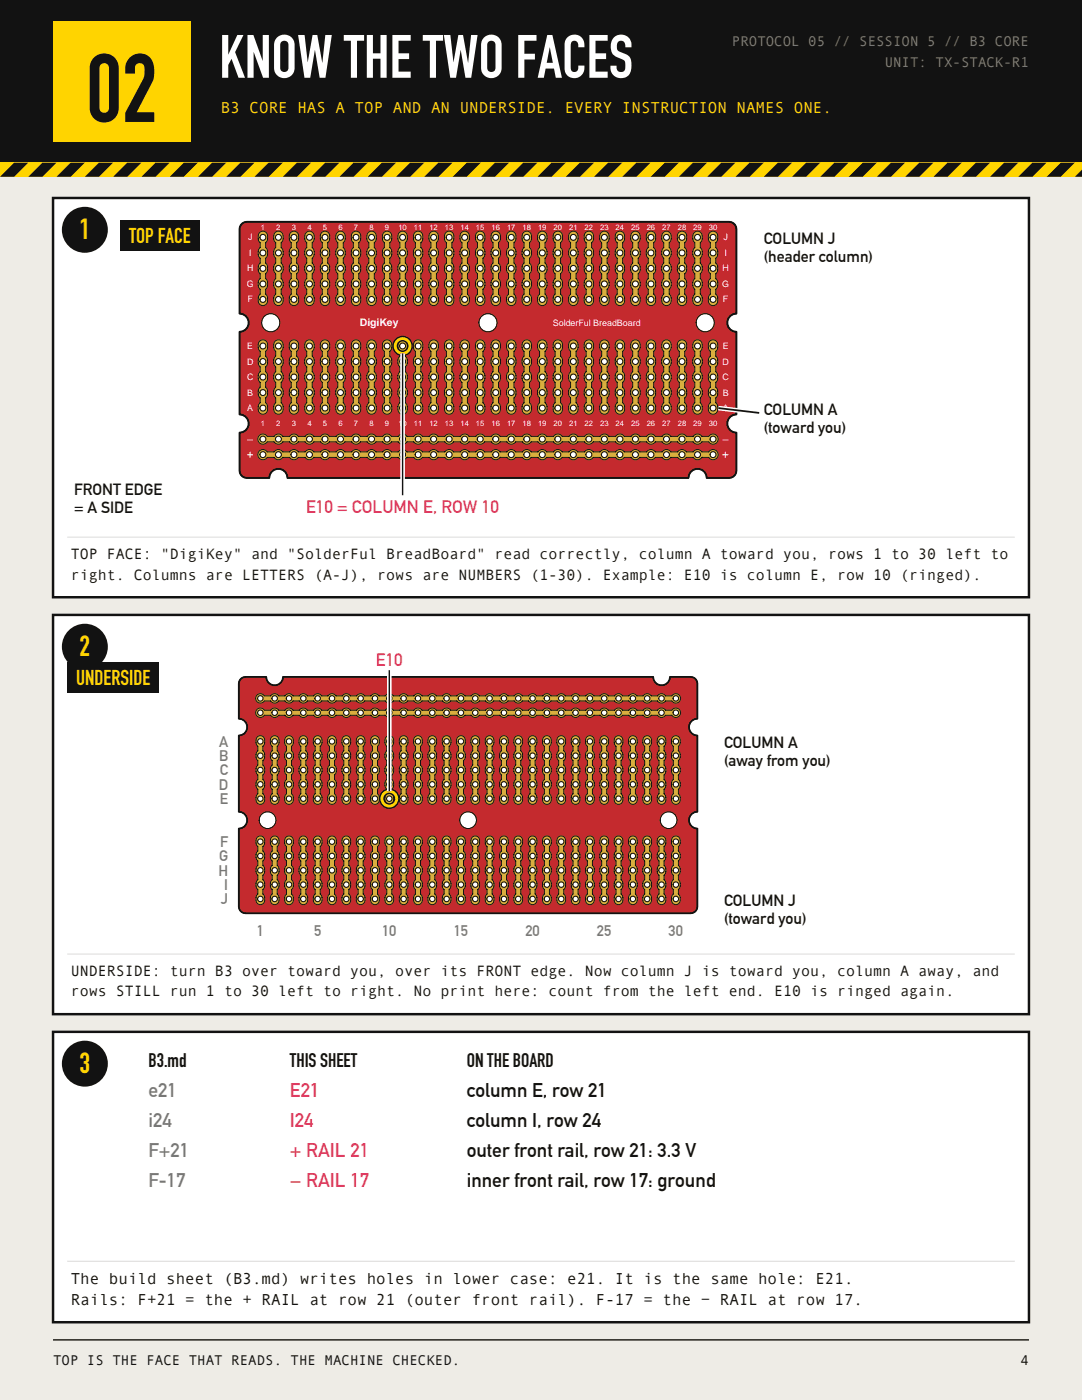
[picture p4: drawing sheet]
<svg xmlns="http://www.w3.org/2000/svg" width="216mm" height="279mm" viewBox="0 0 216 279" stroke-linecap="round" stroke-linejoin="round" font-family="sans-serif">
<defs><g id="words">
<text font-size="19" fill="#121212" x="17.3" y="24.3">02</text>
<text font-size="12" fill="#fff" x="43.7" y="15.5">KNOW THE TWO FACES</text>
<g font-size="5.7" fill="#ffd400">
<text x="15.9" y="47.8">1</text>
<text x="15.9" y="131">2</text>
<text x="15.9" y="214.2">3</text>
</g>
<g font-size="4.2" fill="#ffd400">
<text x="25.8" y="48.5">TOP FACE</text>
<text x="15.2" y="136.7">UNDERSIDE</text>
</g>
<g font-size="3.9" fill="#121212">
<text x="29.6" y="213">B3.md</text>
<text x="57.9" y="213">THIS SHEET</text>
<text x="93.1" y="213">ON THE BOARD</text>
<text x="93.1" y="219">column E, row 21</text>
<text x="93.1" y="225">column I, row 24</text>
<text x="93.1" y="231">outer front rail, row 21: 3.3 V</text>
<text x="93.1" y="237">inner front rail, row 17: ground</text>
</g>
<g font-size="3.9" fill="#7a7a7a">
<text x="29.6" y="219">e21</text>
<text x="29.6" y="225">i24</text>
<text x="29.6" y="231">F+21</text>
<text x="29.6" y="237">F-17</text>
</g>
<g font-size="3.9" fill="#ff2e88">
<text x="57.9" y="219">E21</text>
<text x="57.9" y="225">I24</text>
<text x="57.9" y="231">+ RAIL 21</text>
<text x="57.9" y="237">− RAIL 17</text>
</g>
<g font-size="3.5" fill="#ff2e88">
<text x="61.1" y="102.3">E10 = COLUMN E, ROW 10</text>
<text x="75" y="132.8">E10</text>
</g>
<text font-size="3.2" fill="#ffd400" x="44.1" y="22.6">B3 CORE HAS A TOP AND AN UNDERSIDE. EVERY INSTRUCTION NAMES ONE.</text>
<g font-size="3.2" fill="#121212">
<text x="152.4" y="48.8">COLUMN J</text>
<text x="152.4" y="52.3">(header column)</text>
<text x="152.4" y="82.9">COLUMN A</text>
<text x="152.4" y="86.4">(toward you)</text>
<text x="14.8" y="98.7">FRONT EDGE</text>
<text x="14.8" y="102.3">= A SIDE</text>
<text x="144.5" y="149.4">COLUMN A</text>
<text x="144.5" y="152.9">(away from you)</text>
<text x="144.5" y="180.8">COLUMN J</text>
<text x="144.5" y="184.4">(toward you)</text>
<text x="14.1" y="256.3">The build sheet (B3.md) writes holes in lower case: e21. It is the same hole: E21.</text>
<text x="14.1" y="260.3">Rails: F+21 = the + RAIL at row 21 (outer front rail). F-17 = the − RAIL at row 17.</text>
</g>
<g font-size="3" fill="#121212">
<text x="14.1" y="111.6">TOP FACE: &quot;DigiKey&quot; and &quot;SolderFul BreadBoard&quot; read correctly, column A toward you, rows 1 to 30 left to</text>
<text x="14.1" y="115.7">right. Columns are LETTERS (A-J), rows are NUMBERS (1-30). Example: E10 is column E, row 10 (ringed).</text>
<text x="14.1" y="194.8">UNDERSIDE: turn B3 over toward you, over its FRONT edge. Now column J is toward you, column A away, and</text>
<text x="14.1" y="198.9">rows STILL run 1 to 30 left to right. No print here: count from the left end. E10 is ringed again.</text>
</g>
<g font-size="3" fill="#7a7a7a">
<text x="43.7" y="149">A</text>
<text x="43.7" y="151.9">B</text>
<text x="43.9" y="154.7">C</text>
<text x="43.6" y="157.6">D</text>
<text x="43.9" y="160.5">E</text>
<text x="43.7" y="171.9">G</text>
<text x="43.9" y="169">F</text>
<text x="43.6" y="174.7">H</text>
<text x="44.8" y="177.6">I</text>
<text x="44.1" y="180.5">J</text>
<text x="51.2" y="186.9">1</text>
<text x="62.7" y="186.9">5</text>
<text x="76.2" y="186.9">10</text>
<text x="90.5" y="186.9">15</text>
<text x="104.8" y="186.9">20</text>
<text x="119.1" y="186.9">25</text>
<text x="133.4" y="186.9">30</text>
</g>
<g font-size="2.8" fill="#7a7a7a">
<text x="146" y="9.2">PROTOCOL 05 // SESSION 5 // B3 CORE</text>
<text x="176.5" y="13.4">UNIT: TX-STACK-R1</text>
</g>
<g font-size="2.8" fill="#121212">
<text x="10.6" y="272.3">TOP IS THE FACE THAT READS. THE MACHINE CHECKED.</text>
<text x="203.6" y="272.3">4</text>
</g>
<g font-size="2.3" fill="#fff">
<text x="49.3" y="88.4">−</text>
<text x="144.2" y="88.4">−</text>
<text x="49.3" y="91.5">+</text>
<text x="144.1" y="91.5">+</text>
</g>
<text font-size="2.1" fill="#fff" x="71.8" y="65.1">DigiKey</text>
<g font-size="1.8" fill="#fff">
<text x="49.5" y="48">J</text>
<text x="144.4" y="48">J</text>
<text x="49.7" y="51.1">I</text>
<text x="144.6" y="51.1">I</text>
<text x="49.2" y="57.3">G</text>
<text x="49.3" y="54.2">H</text>
<text x="144.1" y="57.3">G</text>
<text x="144.2" y="54.2">H</text>
<text x="49.4" y="60.4">F</text>
<text x="110.3" y="65">SolderFul BreadBoard</text>
<text x="144.3" y="60.4">F</text>
<text x="49.3" y="69.7">E</text>
<text x="144.2" y="69.7">E</text>
<text x="49.3" y="75.9">C</text>
<text x="49.3" y="72.8">D</text>
<text x="144.2" y="75.9">C</text>
<text x="144.2" y="72.8">D</text>
<text x="49.3" y="82">A</text>
<text x="49.3" y="79">B</text>
<text x="144.2" y="82">A</text>
<text x="144.2" y="79">B</text>
</g>
<g font-size="1.5" fill="#fff">
<text x="52" y="46">1</text>
<text x="55.1" y="46">2</text>
<text x="58.2" y="46">3</text>
<text x="61.3" y="46">4</text>
<text x="64.4" y="46">5</text>
<text x="67.5" y="46">6</text>
<text x="70.6" y="46">7</text>
<text x="73.7" y="46">8</text>
<text x="76.8" y="46">9</text>
<text x="79.5" y="46">10</text>
<text x="82.6" y="46">11</text>
<text x="85.7" y="46">12</text>
<text x="88.8" y="46">13</text>
<text x="91.9" y="46">14</text>
<text x="95" y="46">15</text>
<text x="98.1" y="46">16</text>
<text x="101.2" y="46">17</text>
<text x="104.3" y="46">18</text>
<text x="107.4" y="46">19</text>
<text x="110.5" y="46">20</text>
<text x="113.6" y="46">21</text>
<text x="116.7" y="46">22</text>
<text x="119.8" y="46">23</text>
<text x="122.8" y="46">24</text>
<text x="125.9" y="46">25</text>
<text x="129" y="46">26</text>
<text x="132.1" y="46">27</text>
<text x="135.2" y="46">28</text>
<text x="138.3" y="46">29</text>
<text x="141.4" y="46">30</text>
<text x="52" y="85.1">1</text>
<text x="55.1" y="85.1">2</text>
<text x="58.2" y="85.1">3</text>
<text x="61.3" y="85.1">4</text>
<text x="64.4" y="85.1">5</text>
<text x="67.5" y="85.1">6</text>
<text x="70.6" y="85.1">7</text>
<text x="73.7" y="85.1">8</text>
<text x="76.8" y="85.1">9</text>
<text x="79.5" y="85.1">10</text>
<text x="82.6" y="85.1">11</text>
<text x="85.7" y="85.1">12</text>
<text x="88.8" y="85.1">13</text>
<text x="91.9" y="85.1">14</text>
<text x="95" y="85.1">15</text>
<text x="98.1" y="85.1">16</text>
<text x="101.2" y="85.1">17</text>
<text x="104.3" y="85.1">18</text>
<text x="107.4" y="85.1">19</text>
<text x="110.5" y="85.1">20</text>
<text x="113.6" y="85.1">21</text>
<text x="116.7" y="85.1">22</text>
<text x="119.8" y="85.1">23</text>
<text x="122.8" y="85.1">24</text>
<text x="125.9" y="85.1">25</text>
<text x="129" y="85.1">26</text>
<text x="132.1" y="85.1">27</text>
<text x="135.2" y="85.1">28</text>
<text x="138.3" y="85.1">29</text>
<text x="141.4" y="85.1">30</text>
</g>
</g></defs>
<path d="M0 0h215.9v279.4h-215.9z" fill-rule="evenodd" fill="#eeece6"/>
<path d="M0 0h215.9v32.5h-215.9z" fill-rule="evenodd" fill="#121212"/>
<g fill="#ffd400">
<path d="M10.6 4.2h27.5v24h-27.5z" fill-rule="evenodd"/>
<path d="M0 32.5h215.9v2.8h-215.9z" fill-rule="evenodd"/>
</g>
<path d="M0 32.5v2.8" fill="none" stroke="#121212" stroke-width=".2"/>
<g fill="#121212">
<path d="M2.8 32.5h2.8l-2.8 2.8h-2.8z" fill-rule="evenodd"/>
<path d="M8.5 32.5h2.8l-2.8 2.8h-2.9z" fill-rule="evenodd"/>
<path d="M14.1 32.5h2.8l-2.8 2.8h-2.8z" fill-rule="evenodd"/>
<path d="M19.8 32.5h2.8l-2.8 2.8h-2.9z" fill-rule="evenodd"/>
<path d="M25.4 32.5h2.8l-2.8 2.8h-2.8z" fill-rule="evenodd"/>
<path d="M31 32.5h2.9l-2.9 2.8h-2.8z" fill-rule="evenodd"/>
<path d="M36.7 32.5h2.8l-2.8 2.8h-2.8z" fill-rule="evenodd"/>
<path d="M42.3 32.5h2.9l-2.9 2.8h-2.8z" fill-rule="evenodd"/>
<path d="M48 32.5h2.8l-2.8 2.8h-2.8z" fill-rule="evenodd"/>
<path d="M53.6 32.5h2.8l-2.8 2.8h-2.8z" fill-rule="evenodd"/>
<path d="M59.3 32.5h2.8l-2.8 2.8h-2.9z" fill-rule="evenodd"/>
<path d="M62.1 35.3l2.8-2.8h2.8l-2.8 2.8z" fill-rule="evenodd"/>
<path d="M70.6 32.5h2.8l-2.8 2.8h-2.9z" fill-rule="evenodd"/>
<path d="M76.2 32.5h2.8l-2.8 2.8h-2.8z" fill-rule="evenodd"/>
<path d="M81.8 32.5h2.9l-2.9 2.8h-2.8z" fill-rule="evenodd"/>
<path d="M87.5 32.5h2.8l-2.8 2.8h-2.8z" fill-rule="evenodd"/>
<path d="M93.1 32.5h2.9l-2.9 2.8h-2.8z" fill-rule="evenodd"/>
<path d="M98.8 32.5h2.8l-2.8 2.8h-2.8z" fill-rule="evenodd"/>
<path d="M104.4 32.5h2.8l-2.8 2.8h-2.8z" fill-rule="evenodd"/>
<path d="M110.1 32.5h2.8l-2.8 2.8h-2.9z" fill-rule="evenodd"/>
<path d="M115.7 32.5h2.8l-2.8 2.8h-2.8z" fill-rule="evenodd"/>
<path d="M121.4 32.5h2.8l-2.8 2.8h-2.9z" fill-rule="evenodd"/>
<path d="M127 32.5h2.8l-2.8 2.8h-2.8z" fill-rule="evenodd"/>
<path d="M132.6 32.5h2.9l-2.9 2.8h-2.8z" fill-rule="evenodd"/>
<path d="M138.3 32.5h2.8l-2.8 2.8h-2.8z" fill-rule="evenodd"/>
<path d="M143.9 32.5h2.9l-2.9 2.8h-2.8z" fill-rule="evenodd"/>
<path d="M149.6 32.5h2.8l-2.8 2.8h-2.8z" fill-rule="evenodd"/>
<path d="M155.2 32.5h2.8l-2.8 2.8h-2.8z" fill-rule="evenodd"/>
<path d="M160.9 32.5h2.8l-2.8 2.8h-2.9z" fill-rule="evenodd"/>
<path d="M166.5 32.5h2.8l-2.8 2.8h-2.8z" fill-rule="evenodd"/>
<path d="M172.2 32.5h2.8l-2.8 2.8h-2.9z" fill-rule="evenodd"/>
<path d="M177.8 32.5h2.8l-2.8 2.8h-2.8z" fill-rule="evenodd"/>
<path d="M183.4 32.5h2.9l-2.9 2.8h-2.8z" fill-rule="evenodd"/>
<path d="M189.1 32.5h2.8l-2.8 2.8h-2.8z" fill-rule="evenodd"/>
<path d="M194.7 32.5h2.9l-2.9 2.8h-2.8z" fill-rule="evenodd"/>
<path d="M200.4 32.5h2.8l-2.8 2.8h-2.8z" fill-rule="evenodd"/>
<path d="M206 32.5h2.8l-2.8 2.8h-2.8z" fill-rule="evenodd"/>
<path d="M211.7 32.5h2.8l-2.8 2.8h-2.9z" fill-rule="evenodd"/>
<path d="M215.9 32.5v2.8h-1.4z" fill-rule="evenodd"/>
</g>
<path d="M10.6 267.4h194.7" fill="none" stroke="#121212" stroke-width=".28"/>
<path d="M10.6 39.5h194.7v79.7h-194.7z" fill-rule="evenodd" fill="#fff" stroke="#121212" stroke-width=".49"/>
<path d="M13.4 107.2h189.1" fill="none" stroke="#ddd" stroke-width=".21"/>
<g fill="#121212">
<path d="M24 44.1h15.8v6h-15.8z" fill-rule="evenodd"/>
<circle cx="16.9" cy="45.9" r="4.6"/>
</g>
<path d="M48.1 44.9l.3-.3 .9-.3h96.2a1.46 1.46 0 0 1 1.4 1.4v16.9a1.83 1.83 0 0 0-1.8 1.8 1.83 1.83 0 0 0 1.8 1.8v16.5a1.83 1.83 0 0 0-1.8 1.8 1.83 1.83 0 0 0 1.8 1.9v7.5a1.46 1.46 0 0 1-1.4 1.5h-4.5a1.83 1.83 0 0 0-1.8-1.9 1.83 1.83 0 0 0-1.8 1.9h-80a1.83 1.83 0 0 0-1.9-1.9 1.83 1.83 0 0 0-1.8 1.9h-4.4a1.46 1.46 0 0 1-1.5-1.5v-7.5a1.83 1.83 0 0 0 1.8-1.9 1.83 1.83 0 0 0-1.8-1.8v-16.5a1.83 1.83 0 0 0 1.8-1.8 1.83 1.83 0 0 0-1.8-1.8v-16.9zM52.2 64.4a1.83 1.83 0 0 0 3.6 0 1.83 1.83 0 0 0-3.6 0zM95.5 64.4a1.85 1.85 0 0 0 3.7 0 1.85 1.85 0 0 0-3.7 0zM138.9 64.4a1.83 1.83 0 0 0 3.6 0 1.83 1.83 0 0 0-3.6 0zM51.8 86.8a1.04 1.04 0 0 0 0 1.6 1.04 1.04 0 0 0 1.5-.2h1.4a1.04 1.04 0 0 0 1.7 0h1.4a1.04 1.04 0 0 0 1.7 0h1.4a1.04 1.04 0 0 0 1.7 0h1.4a1.04 1.04 0 0 0 1.7 0h1.4a1.04 1.04 0 0 0 1.7 0h1.4a1.04 1.04 0 0 0 1.7 0h1.4a1.04 1.04 0 0 0 1.7 0h1.4a1.04 1.04 0 0 0 1.7 0h1.4a1.04 1.04 0 0 0 1.7 0h1.4a1.04 1.04 0 0 0 1.7 0h1.4a1.04 1.04 0 0 0 1.7 0h1.3a1.04 1.04 0 0 0 1.8 0h1.3a1.04 1.04 0 0 0 1.8 0h1.3a1.04 1.04 0 0 0 1.8 0h1.3a1.04 1.04 0 0 0 1.8 0h1.3a1.04 1.04 0 0 0 1.8 0h1.3a1.04 1.04 0 0 0 1.8 0h1.3a1.04 1.04 0 0 0 1.8 0h1.3a1.04 1.04 0 0 0 1.8 0h1.3a1.04 1.04 0 0 0 1.8 0h1.3a1.04 1.04 0 0 0 1.8 0h1.3a1.04 1.04 0 0 0 1.8 0h1.3a1.04 1.04 0 0 0 1.8 0h1.3a1.04 1.04 0 0 0 1.8 0h1.3a1.04 1.04 0 0 0 1.8 0h1.3a1.04 1.04 0 0 0 1.8 0h1.3a1.04 1.04 0 0 0 1.8 0h1.3a1.04 1.04 0 0 0 1.8 0h1.3a1.04 1.04 0 0 0 1.6 .2 1.04 1.04 0 0 0 0-1.6 1.04 1.04 0 0 0-1.6 .3h-1.3a1.04 1.04 0 0 0-1.8 0h-1.3a1.04 1.04 0 0 0-1.8 0h-1.3a1.04 1.04 0 0 0-1.8 0h-1.3a1.04 1.04 0 0 0-1.8 0h-1.3a1.04 1.04 0 0 0-1.8 0h-1.3a1.04 1.04 0 0 0-1.8 0h-1.3a1.04 1.04 0 0 0-1.8 0h-1.3a1.04 1.04 0 0 0-1.8 0h-1.3a1.04 1.04 0 0 0-1.8 0h-1.3a1.04 1.04 0 0 0-1.8 0h-1.3a1.04 1.04 0 0 0-1.8 0h-1.3a1.04 1.04 0 0 0-1.8 0h-1.3a1.04 1.04 0 0 0-1.8 0h-1.3a1.04 1.04 0 0 0-1.8 0h-1.3a1.04 1.04 0 0 0-1.8 0h-1.3a1.04 1.04 0 0 0-1.8 0h-1.3a1.04 1.04 0 0 0-1.8 0h-1.3a1.04 1.04 0 0 0-1.7 0h-1.4a1.04 1.04 0 0 0-1.7 0h-1.4a1.04 1.04 0 0 0-1.7 0h-1.4a1.04 1.04 0 0 0-1.7 0h-1.4a1.04 1.04 0 0 0-1.7 0h-1.4a1.04 1.04 0 0 0-1.7 0h-1.4a1.04 1.04 0 0 0-1.7 0h-1.4a1.04 1.04 0 0 0-1.7 0h-1.4a1.04 1.04 0 0 0-1.7 0h-1.4a1.04 1.04 0 0 0-1.7 0h-1.4a1.04 1.04 0 0 0-1.7 0h-1.4a1.04 1.04 0 0 0-1.5-.3zM51.8 89.9a1.04 1.04 0 0 0 0 1.6 1.04 1.04 0 0 0 1.5-.2h1.4a1.03 1.03 0 0 0 1.7 0h1.4a1.03 1.03 0 0 0 1.7 0h1.4a1.03 1.03 0 0 0 1.7 0h1.4a1.03 1.03 0 0 0 1.7 0h1.4a1.03 1.03 0 0 0 1.7 0h1.4a1.03 1.03 0 0 0 1.7 0h1.4a1.03 1.03 0 0 0 1.7 0h1.4a1.03 1.03 0 0 0 1.7 0h1.4a1.03 1.03 0 0 0 1.7 0h1.4a1.03 1.03 0 0 0 1.7 0h1.4a1.03 1.03 0 0 0 1.7 0h1.3a1.03 1.03 0 0 0 1.8 0h1.3a1.03 1.03 0 0 0 1.8 0h1.3a1.03 1.03 0 0 0 1.8 0h1.3a1.03 1.03 0 0 0 1.8 0h1.3a1.03 1.03 0 0 0 1.8 0h1.3a1.03 1.03 0 0 0 1.8 0h1.3a1.03 1.03 0 0 0 1.8 0h1.3a1.03 1.03 0 0 0 1.8 0h1.3a1.03 1.03 0 0 0 1.8 0h1.3a1.03 1.03 0 0 0 1.8 0h1.3a1.03 1.03 0 0 0 1.8 0h1.3a1.03 1.03 0 0 0 1.8 0h1.3a1.03 1.03 0 0 0 1.8 0h1.3a1.03 1.03 0 0 0 1.8 0h1.3a1.03 1.03 0 0 0 1.8 0h1.3a1.03 1.03 0 0 0 1.8 0h1.3a1.03 1.03 0 0 0 1.8 0h1.3a1.04 1.04 0 0 0 1.6 .2 1.04 1.04 0 0 0 0-1.6 1.04 1.04 0 0 0-1.6 .3h-1.3a1.04 1.04 0 0 0-1.8 0h-1.3a1.04 1.04 0 0 0-1.8 0h-1.3a1.04 1.04 0 0 0-1.8 0h-1.3a1.04 1.04 0 0 0-1.8 0h-1.3a1.04 1.04 0 0 0-1.8 0h-1.3a1.04 1.04 0 0 0-1.8 0h-1.3a1.04 1.04 0 0 0-1.8 0h-1.3a1.04 1.04 0 0 0-1.8 0h-1.3a1.04 1.04 0 0 0-1.8 0h-1.3a1.04 1.04 0 0 0-1.8 0h-1.3a1.04 1.04 0 0 0-1.8 0h-1.3a1.04 1.04 0 0 0-1.8 0h-1.3a1.04 1.04 0 0 0-1.8 0h-1.3a1.04 1.04 0 0 0-1.8 0h-1.3a1.04 1.04 0 0 0-1.8 0h-1.3a1.04 1.04 0 0 0-1.8 0h-1.3a1.04 1.04 0 0 0-1.8 0h-1.3a1.04 1.04 0 0 0-1.7 0h-1.4a1.04 1.04 0 0 0-1.7 0h-1.4a1.04 1.04 0 0 0-1.7 0h-1.4a1.04 1.04 0 0 0-1.7 0h-1.4a1.04 1.04 0 0 0-1.7 0h-1.4a1.04 1.04 0 0 0-1.7 0h-1.4a1.04 1.04 0 0 0-1.7 0h-1.4a1.04 1.04 0 0 0-1.7 0h-1.4a1.04 1.04 0 0 0-1.7 0h-1.4a1.04 1.04 0 0 0-1.7 0h-1.4a1.04 1.04 0 0 0-1.7 0h-1.4a1.04 1.04 0 0 0-1.5-.3zM141.7 46.3a1.59 1.59 0 0 0 0 2.1v1a1.57 1.57 0 0 0 0 2.1v1a1.57 1.57 0 0 0 0 2.1v1a1.57 1.57 0 0 0 0 2.1v1a1.43 1.43 0 0 0 .4 2.3 1.23 1.23 0 0 0 1.1-.7 1.23 1.23 0 0 0-.1-1.3l-.3-.3v-1a1.56 1.56 0 0 0 0-2.1v-1a1.56 1.56 0 0 0 0-2.1v-1a1.56 1.56 0 0 0 0-2.1v-1a1.43 1.43 0 0 0-.3-2.3zM141.7 68a1.59 1.59 0 0 0 0 2.1v1a1.57 1.57 0 0 0 0 2.1v1a1.57 1.57 0 0 0 0 2.1v1a1.57 1.57 0 0 0 0 2.1v1a1.43 1.43 0 0 0 .4 2.3 1.23 1.23 0 0 0 1.1-.7 1.23 1.23 0 0 0-.1-1.3l-.3-.3v-1a1.56 1.56 0 0 0 0-2.1v-1a1.56 1.56 0 0 0 0-2.1v-1a1.56 1.56 0 0 0 0-2.1v-1a1.43 1.43 0 0 0-.3-2.3zM138.6 46.3a1.59 1.59 0 0 0 0 2.1v1a1.56 1.56 0 0 0 0 2.1v1a1.56 1.56 0 0 0 0 2.1v1a1.56 1.56 0 0 0 0 2.1v1a1.42 1.42 0 0 0 .4 2.3 1.23 1.23 0 0 0 1.1-.7 1.23 1.23 0 0 0-.1-1.3l-.3-.3v-1a1.57 1.57 0 0 0 0-2.1v-1a1.57 1.57 0 0 0 0-2.1v-1a1.57 1.57 0 0 0 0-2.1v-1a1.43 1.43 0 0 0-.3-2.3zM138.6 68a1.59 1.59 0 0 0 0 2.1v1a1.56 1.56 0 0 0 0 2.1v1a1.56 1.56 0 0 0 0 2.1v1a1.56 1.56 0 0 0 0 2.1v1a1.42 1.42 0 0 0 .4 2.3 1.23 1.23 0 0 0 1.1-.7 1.23 1.23 0 0 0-.1-1.3l-.3-.3v-1a1.57 1.57 0 0 0 0-2.1v-1a1.57 1.57 0 0 0 0-2.1v-1a1.57 1.57 0 0 0 0-2.1v-1a1.43 1.43 0 0 0-.3-2.3zM135.5 46.3a1.59 1.59 0 0 0 0 2.1v1a1.57 1.57 0 0 0 0 2.1v1a1.57 1.57 0 0 0 0 2.1v1a1.57 1.57 0 0 0 0 2.1v1a1.43 1.43 0 0 0 .4 2.3 1.23 1.23 0 0 0 1.1-.7 1.23 1.23 0 0 0-.1-1.3l-.3-.3v-1a1.56 1.56 0 0 0 0-2.1v-1a1.56 1.56 0 0 0 0-2.1v-1a1.56 1.56 0 0 0 0-2.1v-1a1.43 1.43 0 0 0-.3-2.3zM135.5 68a1.59 1.59 0 0 0 0 2.1v1a1.57 1.57 0 0 0 0 2.1v1a1.57 1.57 0 0 0 0 2.1v1a1.57 1.57 0 0 0 0 2.1v1a1.43 1.43 0 0 0 .4 2.3 1.23 1.23 0 0 0 1.1-.7 1.23 1.23 0 0 0-.1-1.3l-.3-.3v-1a1.56 1.56 0 0 0 0-2.1v-1a1.56 1.56 0 0 0 0-2.1v-1a1.56 1.56 0 0 0 0-2.1v-1a1.43 1.43 0 0 0-.3-2.3zM132.4 46.3a1.59 1.59 0 0 0 0 2.1v1a1.57 1.57 0 0 0 0 2.1v1a1.57 1.57 0 0 0 0 2.1v1a1.57 1.57 0 0 0 0 2.1v1a1.43 1.43 0 0 0 .4 2.3 1.23 1.23 0 0 0 1.1-.7 1.23 1.23 0 0 0-.1-1.3l-.3-.3v-1a1.57 1.57 0 0 0 0-2.1v-1a1.57 1.57 0 0 0 0-2.1v-1a1.57 1.57 0 0 0 0-2.1v-1a1.43 1.43 0 0 0-.3-2.3zM132.4 68a1.59 1.59 0 0 0 0 2.1v1a1.57 1.57 0 0 0 0 2.1v1a1.57 1.57 0 0 0 0 2.1v1a1.57 1.57 0 0 0 0 2.1v1a1.43 1.43 0 0 0 .4 2.3 1.23 1.23 0 0 0 1.1-.7 1.23 1.23 0 0 0-.1-1.3l-.3-.3v-1a1.57 1.57 0 0 0 0-2.1v-1a1.57 1.57 0 0 0 0-2.1v-1a1.57 1.57 0 0 0 0-2.1v-1a1.43 1.43 0 0 0-.3-2.3zM129.3 46.3a1.59 1.59 0 0 0 0 2.1v1a1.56 1.56 0 0 0 0 2.1v1a1.56 1.56 0 0 0 0 2.1v1a1.56 1.56 0 0 0 0 2.1v1a1.42 1.42 0 0 0 .4 2.3 1.23 1.23 0 0 0 1.1-.7 1.23 1.23 0 0 0-.1-1.3l-.3-.3v-1a1.56 1.56 0 0 0 0-2.1v-1a1.56 1.56 0 0 0 0-2.1v-1a1.56 1.56 0 0 0 0-2.1v-1a1.43 1.43 0 0 0-.3-2.3zM129.3 68a1.59 1.59 0 0 0 0 2.1v1a1.56 1.56 0 0 0 0 2.1v1a1.56 1.56 0 0 0 0 2.1v1a1.56 1.56 0 0 0 0 2.1v1a1.42 1.42 0 0 0 .4 2.3 1.23 1.23 0 0 0 1.1-.7 1.23 1.23 0 0 0-.1-1.3l-.3-.3v-1a1.56 1.56 0 0 0 0-2.1v-1a1.56 1.56 0 0 0 0-2.1v-1a1.56 1.56 0 0 0 0-2.1v-1a1.43 1.43 0 0 0-.3-2.3zM126.2 46.3a1.59 1.59 0 0 0 0 2.1v1a1.57 1.57 0 0 0 0 2.1v1a1.57 1.57 0 0 0 0 2.1v1a1.57 1.57 0 0 0 0 2.1v1a1.43 1.43 0 0 0 .4 2.3 1.23 1.23 0 0 0 1.1-.7 1.23 1.23 0 0 0-.1-1.3l-.3-.3v-1a1.57 1.57 0 0 0 0-2.1v-1a1.57 1.57 0 0 0 0-2.1v-1a1.57 1.57 0 0 0 0-2.1v-1a1.43 1.43 0 0 0-.3-2.3zM126.2 68a1.59 1.59 0 0 0 0 2.1v1a1.57 1.57 0 0 0 0 2.1v1a1.57 1.57 0 0 0 0 2.1v1a1.57 1.57 0 0 0 0 2.1v1a1.43 1.43 0 0 0 .4 2.3 1.23 1.23 0 0 0 1.1-.7 1.23 1.23 0 0 0-.1-1.3l-.3-.3v-1a1.57 1.57 0 0 0 0-2.1v-1a1.57 1.57 0 0 0 0-2.1v-1a1.57 1.57 0 0 0 0-2.1v-1a1.43 1.43 0 0 0-.3-2.3zM123.1 46.3a1.59 1.59 0 0 0 0 2.1v1a1.56 1.56 0 0 0 0 2.1v1a1.56 1.56 0 0 0 0 2.1v1a1.56 1.56 0 0 0 0 2.1v1a1.42 1.42 0 0 0 .4 2.3 1.23 1.23 0 0 0 1.1-.7 1.23 1.23 0 0 0-.1-1.3l-.3-.3v-1a1.56 1.56 0 0 0 0-2.1v-1a1.56 1.56 0 0 0 0-2.1v-1a1.56 1.56 0 0 0 0-2.1v-1a1.43 1.43 0 0 0-.3-2.3zM123.1 68a1.59 1.59 0 0 0 0 2.1v1a1.56 1.56 0 0 0 0 2.1v1a1.56 1.56 0 0 0 0 2.1v1a1.56 1.56 0 0 0 0 2.1v1a1.42 1.42 0 0 0 .4 2.3 1.23 1.23 0 0 0 1.1-.7 1.23 1.23 0 0 0-.1-1.3l-.3-.3v-1a1.56 1.56 0 0 0 0-2.1v-1a1.56 1.56 0 0 0 0-2.1v-1a1.56 1.56 0 0 0 0-2.1v-1a1.43 1.43 0 0 0-.3-2.3zM120 46.3a1.59 1.59 0 0 0 .1 2.1v1a1.57 1.57 0 0 0 0 2.1v1a1.57 1.57 0 0 0 0 2.1v1a1.57 1.57 0 0 0 0 2.1v1a1.43 1.43 0 0 0 .3 2.3 1.23 1.23 0 0 0 1.1-.7 1.23 1.23 0 0 0-.1-1.3l-.3-.3v-1a1.56 1.56 0 0 0 0-2.1v-1a1.56 1.56 0 0 0 0-2.1v-1a1.56 1.56 0 0 0 0-2.1v-1a1.43 1.43 0 0 0-.3-2.3zM120 68a1.59 1.59 0 0 0 .1 2.1v1a1.57 1.57 0 0 0 0 2.1v1a1.57 1.57 0 0 0 0 2.1v1a1.57 1.57 0 0 0 0 2.1v1a1.43 1.43 0 0 0 .3 2.3 1.23 1.23 0 0 0 1.1-.7 1.23 1.23 0 0 0-.1-1.3l-.3-.3v-1a1.56 1.56 0 0 0 0-2.1v-1a1.56 1.56 0 0 0 0-2.1v-1a1.56 1.56 0 0 0 0-2.1v-1a1.43 1.43 0 0 0-.3-2.3zM116.9 46.3a1.59 1.59 0 0 0 .1 2.1v1a1.56 1.56 0 0 0 0 2.1v1a1.56 1.56 0 0 0 0 2.1v1a1.56 1.56 0 0 0 0 2.1v1a1.42 1.42 0 0 0 .3 2.3 1.23 1.23 0 0 0 1.1-.7 1.23 1.23 0 0 0-.1-1.3l-.2-.3v-1a1.57 1.57 0 0 0 0-2.1v-1a1.57 1.57 0 0 0 0-2.1v-1a1.57 1.57 0 0 0 0-2.1v-1a1.43 1.43 0 0 0-.4-2.3zM116.9 68a1.59 1.59 0 0 0 .1 2.1v1a1.56 1.56 0 0 0 0 2.1v1a1.56 1.56 0 0 0 0 2.1v1a1.56 1.56 0 0 0 0 2.1v1a1.42 1.42 0 0 0 .3 2.3 1.23 1.23 0 0 0 1.1-.7 1.23 1.23 0 0 0-.1-1.3l-.2-.3v-1a1.57 1.57 0 0 0 0-2.1v-1a1.57 1.57 0 0 0 0-2.1v-1a1.57 1.57 0 0 0 0-2.1v-1a1.43 1.43 0 0 0-.4-2.3zM113.8 46.3a1.59 1.59 0 0 0 .1 2.1v1a1.56 1.56 0 0 0 0 2.1v1a1.56 1.56 0 0 0 0 2.1v1a1.56 1.56 0 0 0 0 2.1v1a1.42 1.42 0 0 0 .3 2.3 1.23 1.23 0 0 0 1.1-.7 1.23 1.23 0 0 0-.1-1.3l-.2-.3v-1a1.56 1.56 0 0 0 0-2.1v-1a1.56 1.56 0 0 0 0-2.1v-1a1.56 1.56 0 0 0 0-2.1v-1a1.43 1.43 0 0 0-.4-2.3zM113.8 68a1.59 1.59 0 0 0 .1 2.1v1a1.56 1.56 0 0 0 0 2.1v1a1.56 1.56 0 0 0 0 2.1v1a1.56 1.56 0 0 0 0 2.1v1a1.42 1.42 0 0 0 .3 2.3 1.23 1.23 0 0 0 1.1-.7 1.23 1.23 0 0 0-.1-1.3l-.2-.3v-1a1.56 1.56 0 0 0 0-2.1v-1a1.56 1.56 0 0 0 0-2.1v-1a1.56 1.56 0 0 0 0-2.1v-1a1.43 1.43 0 0 0-.4-2.3zM110.7 46.3a1.59 1.59 0 0 0 .1 2.1v1a1.57 1.57 0 0 0 0 2.1v1a1.57 1.57 0 0 0 0 2.1v1a1.57 1.57 0 0 0 0 2.1v1a1.43 1.43 0 0 0 .3 2.3 1.23 1.23 0 0 0 1.1-.7 1.23 1.23 0 0 0-.1-1.3l-.2-.3v-1a1.57 1.57 0 0 0 0-2.1v-1a1.57 1.57 0 0 0 0-2.1v-1a1.57 1.57 0 0 0 0-2.1v-1a1.43 1.43 0 0 0-.4-2.3zM110.7 68a1.59 1.59 0 0 0 .1 2.1v1a1.57 1.57 0 0 0 0 2.1v1a1.57 1.57 0 0 0 0 2.1v1a1.57 1.57 0 0 0 0 2.1v1a1.43 1.43 0 0 0 .3 2.3 1.23 1.23 0 0 0 1.1-.7 1.23 1.23 0 0 0-.1-1.3l-.2-.3v-1a1.57 1.57 0 0 0 0-2.1v-1a1.57 1.57 0 0 0 0-2.1v-1a1.57 1.57 0 0 0 0-2.1v-1a1.43 1.43 0 0 0-.4-2.3zM107.6 46.3a1.59 1.59 0 0 0 .1 2.1v1a1.56 1.56 0 0 0 0 2.1v1a1.56 1.56 0 0 0 0 2.1v1a1.56 1.56 0 0 0 0 2.1v1a1.42 1.42 0 0 0 .3 2.3 1.23 1.23 0 0 0 1.1-.7 1.23 1.23 0 0 0 0-1.3l-.3-.3v-1a1.56 1.56 0 0 0 0-2.1v-1a1.56 1.56 0 0 0 0-2.1v-1a1.56 1.56 0 0 0 0-2.1v-1a1.43 1.43 0 0 0-.4-2.3zM107.6 68a1.59 1.59 0 0 0 .1 2.1v1a1.56 1.56 0 0 0 0 2.1v1a1.56 1.56 0 0 0 0 2.1v1a1.56 1.56 0 0 0 0 2.1v1a1.42 1.42 0 0 0 .3 2.3 1.23 1.23 0 0 0 1.1-.7 1.23 1.23 0 0 0 0-1.3l-.3-.3v-1a1.56 1.56 0 0 0 0-2.1v-1a1.56 1.56 0 0 0 0-2.1v-1a1.56 1.56 0 0 0 0-2.1v-1a1.43 1.43 0 0 0-.4-2.3zM104.5 46.3a1.59 1.59 0 0 0 .1 2.1v1a1.57 1.57 0 0 0 0 2.1v1a1.57 1.57 0 0 0 0 2.1v1a1.57 1.57 0 0 0 0 2.1v1a1.43 1.43 0 0 0 .3 2.3 1.23 1.23 0 0 0 1.2-.7 1.23 1.23 0 0 0-.1-1.3l-.3-.3v-1a1.57 1.57 0 0 0 0-2.1v-1a1.57 1.57 0 0 0 0-2.1v-1a1.57 1.57 0 0 0 0-2.1v-1a1.43 1.43 0 0 0-.4-2.3zM104.5 68a1.59 1.59 0 0 0 .1 2.1v1a1.57 1.57 0 0 0 0 2.1v1a1.57 1.57 0 0 0 0 2.1v1a1.57 1.57 0 0 0 0 2.1v1a1.43 1.43 0 0 0 .3 2.3 1.23 1.23 0 0 0 1.2-.7 1.23 1.23 0 0 0-.1-1.3l-.3-.3v-1a1.57 1.57 0 0 0 0-2.1v-1a1.57 1.57 0 0 0 0-2.1v-1a1.57 1.57 0 0 0 0-2.1v-1a1.43 1.43 0 0 0-.4-2.3zM101.4 46.3a1.59 1.59 0 0 0 .1 2.1v1a1.56 1.56 0 0 0 0 2.1v1a1.56 1.56 0 0 0 0 2.1v1a1.56 1.56 0 0 0 0 2.1v1a1.42 1.42 0 0 0 .3 2.3 1.23 1.23 0 0 0 1.2-.7 1.23 1.23 0 0 0-.1-1.3l-.3-.3v-1a1.56 1.56 0 0 0 0-2.1v-1a1.56 1.56 0 0 0 0-2.1v-1a1.56 1.56 0 0 0 0-2.1v-1a1.43 1.43 0 0 0-.4-2.3zM101.4 68a1.59 1.59 0 0 0 .1 2.1v1a1.56 1.56 0 0 0 0 2.1v1a1.56 1.56 0 0 0 0 2.1v1a1.56 1.56 0 0 0 0 2.1v1a1.42 1.42 0 0 0 .3 2.3 1.23 1.23 0 0 0 1.2-.7 1.23 1.23 0 0 0-.1-1.3l-.3-.3v-1a1.56 1.56 0 0 0 0-2.1v-1a1.56 1.56 0 0 0 0-2.1v-1a1.56 1.56 0 0 0 0-2.1v-1a1.43 1.43 0 0 0-.4-2.3zM98.3 46.3a1.59 1.59 0 0 0 .1 2.1v1a1.57 1.57 0 0 0 0 2.1v1a1.57 1.57 0 0 0 0 2.1v1a1.57 1.57 0 0 0 0 2.1v1a1.43 1.43 0 0 0 .3 2.3 1.23 1.23 0 0 0 1.2-.7 1.23 1.23 0 0 0-.1-1.3l-.3-.3v-1a1.56 1.56 0 0 0 0-2.1v-1a1.56 1.56 0 0 0 0-2.1v-1a1.56 1.56 0 0 0 0-2.1v-1a1.43 1.43 0 0 0-.4-2.3zM98.3 68a1.59 1.59 0 0 0 .1 2.1v1a1.57 1.57 0 0 0 0 2.1v1a1.57 1.57 0 0 0 0 2.1v1a1.57 1.57 0 0 0 0 2.1v1a1.43 1.43 0 0 0 .3 2.3 1.23 1.23 0 0 0 1.2-.7 1.23 1.23 0 0 0-.1-1.3l-.3-.3v-1a1.56 1.56 0 0 0 0-2.1v-1a1.56 1.56 0 0 0 0-2.1v-1a1.56 1.56 0 0 0 0-2.1v-1a1.43 1.43 0 0 0-.4-2.3zM95.2 46.3a1.59 1.59 0 0 0 .1 2.1v1a1.56 1.56 0 0 0 0 2.1v1a1.56 1.56 0 0 0 0 2.1v1a1.56 1.56 0 0 0 0 2.1v1a1.42 1.42 0 0 0 .3 2.3 1.23 1.23 0 0 0 1.2-.7 1.23 1.23 0 0 0-.1-1.3l-.3-.3v-1a1.57 1.57 0 0 0 0-2.1v-1a1.57 1.57 0 0 0 0-2.1v-1a1.57 1.57 0 0 0 0-2.1v-1a1.43 1.43 0 0 0-.4-2.3zM95.2 68a1.59 1.59 0 0 0 .1 2.1v1a1.56 1.56 0 0 0 0 2.1v1a1.56 1.56 0 0 0 0 2.1v1a1.56 1.56 0 0 0 0 2.1v1a1.42 1.42 0 0 0 .3 2.3 1.23 1.23 0 0 0 1.2-.7 1.23 1.23 0 0 0-.1-1.3l-.3-.3v-1a1.57 1.57 0 0 0 0-2.1v-1a1.57 1.57 0 0 0 0-2.1v-1a1.57 1.57 0 0 0 0-2.1v-1a1.43 1.43 0 0 0-.4-2.3zM92.1 46.3a1.59 1.59 0 0 0 .1 2.1v1a1.56 1.56 0 0 0 0 2.1v1a1.56 1.56 0 0 0 0 2.1v1a1.56 1.56 0 0 0 0 2.1v1a1.42 1.42 0 0 0 .3 2.3 1.23 1.23 0 0 0 1.2-.7 1.23 1.23 0 0 0-.1-1.3l-.3-.3v-1a1.56 1.56 0 0 0 0-2.1v-1a1.56 1.56 0 0 0 0-2.1v-1a1.56 1.56 0 0 0 0-2.1v-1a1.43 1.43 0 0 0-.4-2.3zM92.1 68a1.59 1.59 0 0 0 .1 2.1v1a1.56 1.56 0 0 0 0 2.1v1a1.56 1.56 0 0 0 0 2.1v1a1.56 1.56 0 0 0 0 2.1v1a1.42 1.42 0 0 0 .3 2.3 1.23 1.23 0 0 0 1.2-.7 1.23 1.23 0 0 0-.1-1.3l-.3-.3v-1a1.56 1.56 0 0 0 0-2.1v-1a1.56 1.56 0 0 0 0-2.1v-1a1.56 1.56 0 0 0 0-2.1v-1a1.43 1.43 0 0 0-.4-2.3zM89 46.3a1.59 1.59 0 0 0 .1 2.1v1a1.57 1.57 0 0 0 0 2.1v1a1.57 1.57 0 0 0 0 2.1v1a1.57 1.57 0 0 0 0 2.1v1a1.43 1.43 0 0 0 .3 2.3 1.23 1.23 0 0 0 1.2-.7 1.23 1.23 0 0 0-.1-1.3l-.3-.3v-1a1.57 1.57 0 0 0 0-2.1v-1a1.57 1.57 0 0 0 0-2.1v-1a1.57 1.57 0 0 0 0-2.1v-1a1.43 1.43 0 0 0-.4-2.3zM89 68a1.59 1.59 0 0 0 .1 2.1v1a1.57 1.57 0 0 0 0 2.1v1a1.57 1.57 0 0 0 0 2.1v1a1.57 1.57 0 0 0 0 2.1v1a1.43 1.43 0 0 0 .3 2.3 1.23 1.23 0 0 0 1.2-.7 1.23 1.23 0 0 0-.1-1.3l-.3-.3v-1a1.57 1.57 0 0 0 0-2.1v-1a1.57 1.57 0 0 0 0-2.1v-1a1.57 1.57 0 0 0 0-2.1v-1a1.43 1.43 0 0 0-.4-2.3zM85.9 46.3a1.59 1.59 0 0 0 .1 2.1v1a1.56 1.56 0 0 0 0 2.1v1a1.56 1.56 0 0 0 0 2.1v1a1.56 1.56 0 0 0 0 2.1v1a1.42 1.42 0 0 0 .3 2.3 1.23 1.23 0 0 0 1.2-.7 1.23 1.23 0 0 0-.1-1.3l-.3-.3v-1a1.56 1.56 0 0 0 0-2.1v-1a1.56 1.56 0 0 0 0-2.1v-1a1.56 1.56 0 0 0 0-2.1v-1a1.43 1.43 0 0 0-.4-2.3zM85.9 68a1.59 1.59 0 0 0 .1 2.1v1a1.56 1.56 0 0 0 0 2.1v1a1.56 1.56 0 0 0 0 2.1v1a1.56 1.56 0 0 0 0 2.1v1a1.42 1.42 0 0 0 .3 2.3 1.23 1.23 0 0 0 1.2-.7 1.23 1.23 0 0 0-.1-1.3l-.3-.3v-1a1.56 1.56 0 0 0 0-2.1v-1a1.56 1.56 0 0 0 0-2.1v-1a1.56 1.56 0 0 0 0-2.1v-1a1.43 1.43 0 0 0-.4-2.3zM82.8 46.3a1.59 1.59 0 0 0 .1 2.1v1a1.57 1.57 0 0 0 0 2.1v1a1.57 1.57 0 0 0 0 2.1v1a1.57 1.57 0 0 0 0 2.1v1a1.43 1.43 0 0 0 .3 2.3 1.23 1.23 0 0 0 1.2-.7 1.23 1.23 0 0 0-.1-1.3l-.3-.3v-1a1.57 1.57 0 0 0 0-2.1v-1a1.57 1.57 0 0 0 0-2.1v-1a1.57 1.57 0 0 0 0-2.1v-1a1.43 1.43 0 0 0-.4-2.3zM82.8 68a1.59 1.59 0 0 0 .1 2.1v1a1.57 1.57 0 0 0 0 2.1v1a1.57 1.57 0 0 0 0 2.1v1a1.57 1.57 0 0 0 0 2.1v1a1.43 1.43 0 0 0 .3 2.3 1.23 1.23 0 0 0 1.2-.7 1.23 1.23 0 0 0-.1-1.3l-.3-.3v-1a1.57 1.57 0 0 0 0-2.1v-1a1.57 1.57 0 0 0 0-2.1v-1a1.57 1.57 0 0 0 0-2.1v-1a1.43 1.43 0 0 0-.4-2.3zM79.7 46.3a1.59 1.59 0 0 0 .1 2.1v1a1.56 1.56 0 0 0 0 2.1v1a1.56 1.56 0 0 0 0 2.1v1a1.56 1.56 0 0 0 0 2.1v1a1.42 1.42 0 0 0 .3 2.3 1.23 1.23 0 0 0 1.2-.7 1.23 1.23 0 0 0-.1-1.3l-.3-.3v-1a1.57 1.57 0 0 0 0-2.1v-1a1.57 1.57 0 0 0 0-2.1v-1a1.57 1.57 0 0 0 0-2.1v-1a1.43 1.43 0 0 0-.4-2.3zM79.7 68a1.59 1.59 0 0 0 .1 2.1v1a1.56 1.56 0 0 0 0 2.1v1a1.56 1.56 0 0 0 0 2.1v1a1.56 1.56 0 0 0 0 2.1v1a1.42 1.42 0 0 0 .3 2.3 1.23 1.23 0 0 0 1.2-.7 1.23 1.23 0 0 0-.1-1.3l-.3-.3v-1a1.57 1.57 0 0 0 0-2.1v-1a1.57 1.57 0 0 0 0-2.1v-1a1.57 1.57 0 0 0 0-2.1v-1a1.43 1.43 0 0 0-.4-2.3zM76.7 46.3a1.59 1.59 0 0 0 0 2.1v1a1.57 1.57 0 0 0 0 2.1v1a1.57 1.57 0 0 0 0 2.1v1a1.57 1.57 0 0 0 0 2.1v1a1.43 1.43 0 0 0 .3 2.3 1.23 1.23 0 0 0 1.2-.7 1.23 1.23 0 0 0-.1-1.3l-.3-.3v-1a1.56 1.56 0 0 0 0-2.1v-1a1.56 1.56 0 0 0 0-2.1v-1a1.56 1.56 0 0 0 0-2.1v-1a1.43 1.43 0 0 0-.4-2.3zM76.7 68a1.59 1.59 0 0 0 0 2.1v1a1.57 1.57 0 0 0 0 2.1v1a1.57 1.57 0 0 0 0 2.1v1a1.57 1.57 0 0 0 0 2.1v1a1.43 1.43 0 0 0 .3 2.3 1.23 1.23 0 0 0 1.2-.7 1.23 1.23 0 0 0-.1-1.3l-.3-.3v-1a1.56 1.56 0 0 0 0-2.1v-1a1.56 1.56 0 0 0 0-2.1v-1a1.56 1.56 0 0 0 0-2.1v-1a1.43 1.43 0 0 0-.4-2.3zM73.6 46.3a1.59 1.59 0 0 0 0 2.1v1a1.56 1.56 0 0 0 0 2.1v1a1.56 1.56 0 0 0 0 2.1v1a1.56 1.56 0 0 0 0 2.1v1a1.42 1.42 0 0 0 .3 2.3 1.23 1.23 0 0 0 1.2-.7 1.23 1.23 0 0 0-.1-1.3l-.3-.3v-1a1.57 1.57 0 0 0 0-2.1v-1a1.57 1.57 0 0 0 0-2.1v-1a1.57 1.57 0 0 0 0-2.1v-1a1.43 1.43 0 0 0-.3-2.3zM73.6 68a1.59 1.59 0 0 0 0 2.1v1a1.56 1.56 0 0 0 0 2.1v1a1.56 1.56 0 0 0 0 2.1v1a1.56 1.56 0 0 0 0 2.1v1a1.42 1.42 0 0 0 .3 2.3 1.23 1.23 0 0 0 1.2-.7 1.23 1.23 0 0 0-.1-1.3l-.3-.3v-1a1.57 1.57 0 0 0 0-2.1v-1a1.57 1.57 0 0 0 0-2.1v-1a1.57 1.57 0 0 0 0-2.1v-1a1.43 1.43 0 0 0-.3-2.3zM70.5 46.3a1.59 1.59 0 0 0 0 2.1v1a1.56 1.56 0 0 0 0 2.1v1a1.56 1.56 0 0 0 0 2.1v1a1.56 1.56 0 0 0 0 2.1v1a1.42 1.42 0 0 0 .3 2.3 1.23 1.23 0 0 0 1.2-.7 1.23 1.23 0 0 0-.1-1.3l-.3-.3v-1a1.56 1.56 0 0 0 0-2.1v-1a1.56 1.56 0 0 0 0-2.1v-1a1.56 1.56 0 0 0 0-2.1v-1a1.43 1.43 0 0 0-.3-2.3zM70.5 68a1.59 1.59 0 0 0 0 2.1v1a1.56 1.56 0 0 0 0 2.1v1a1.56 1.56 0 0 0 0 2.1v1a1.56 1.56 0 0 0 0 2.1v1a1.42 1.42 0 0 0 .3 2.3 1.23 1.23 0 0 0 1.2-.7 1.23 1.23 0 0 0-.1-1.3l-.3-.3v-1a1.56 1.56 0 0 0 0-2.1v-1a1.56 1.56 0 0 0 0-2.1v-1a1.56 1.56 0 0 0 0-2.1v-1a1.43 1.43 0 0 0-.3-2.3zM67.4 46.3a1.59 1.59 0 0 0 0 2.1v1a1.57 1.57 0 0 0 0 2.1v1a1.57 1.57 0 0 0 0 2.1v1a1.57 1.57 0 0 0 0 2.1v1a1.43 1.43 0 0 0 .3 2.3 1.23 1.23 0 0 0 1.2-.7 1.23 1.23 0 0 0-.1-1.3l-.3-.3v-1a1.57 1.57 0 0 0 0-2.1v-1a1.57 1.57 0 0 0 0-2.1v-1a1.57 1.57 0 0 0 0-2.1v-1a1.43 1.43 0 0 0-.3-2.3zM67.4 68a1.59 1.59 0 0 0 0 2.1v1a1.57 1.57 0 0 0 0 2.1v1a1.57 1.57 0 0 0 0 2.1v1a1.57 1.57 0 0 0 0 2.1v1a1.43 1.43 0 0 0 .3 2.3 1.23 1.23 0 0 0 1.2-.7 1.23 1.23 0 0 0-.1-1.3l-.3-.3v-1a1.57 1.57 0 0 0 0-2.1v-1a1.57 1.57 0 0 0 0-2.1v-1a1.57 1.57 0 0 0 0-2.1v-1a1.43 1.43 0 0 0-.3-2.3zM64.3 46.3a1.59 1.59 0 0 0 0 2.1v1a1.56 1.56 0 0 0 0 2.1v1a1.56 1.56 0 0 0 0 2.1v1a1.56 1.56 0 0 0 0 2.1v1a1.42 1.42 0 0 0 .3 2.3 1.23 1.23 0 0 0 1.2-.7 1.23 1.23 0 0 0-.1-1.3l-.3-.3v-1a1.56 1.56 0 0 0 0-2.1v-1a1.56 1.56 0 0 0 0-2.1v-1a1.56 1.56 0 0 0 0-2.1v-1a1.43 1.43 0 0 0-.3-2.3zM64.3 68a1.59 1.59 0 0 0 0 2.1v1a1.56 1.56 0 0 0 0 2.1v1a1.56 1.56 0 0 0 0 2.1v1a1.56 1.56 0 0 0 0 2.1v1a1.42 1.42 0 0 0 .3 2.3 1.23 1.23 0 0 0 1.2-.7 1.23 1.23 0 0 0-.1-1.3l-.3-.3v-1a1.56 1.56 0 0 0 0-2.1v-1a1.56 1.56 0 0 0 0-2.1v-1a1.56 1.56 0 0 0 0-2.1v-1a1.43 1.43 0 0 0-.3-2.3zM61.2 46.3a1.59 1.59 0 0 0 0 2.1v1a1.57 1.57 0 0 0 0 2.1v1a1.57 1.57 0 0 0 0 2.1v1a1.57 1.57 0 0 0 0 2.1v1a1.43 1.43 0 0 0 .3 2.3 1.23 1.23 0 0 0 1.2-.7 1.23 1.23 0 0 0-.1-1.3l-.3-.3v-1a1.57 1.57 0 0 0 0-2.1v-1a1.57 1.57 0 0 0 0-2.1v-1a1.57 1.57 0 0 0 0-2.1v-1a1.43 1.43 0 0 0-.3-2.3zM61.2 68a1.59 1.59 0 0 0 0 2.1v1a1.57 1.57 0 0 0 0 2.1v1a1.57 1.57 0 0 0 0 2.1v1a1.57 1.57 0 0 0 0 2.1v1a1.43 1.43 0 0 0 .3 2.3 1.23 1.23 0 0 0 1.2-.7 1.23 1.23 0 0 0-.1-1.3l-.3-.3v-1a1.57 1.57 0 0 0 0-2.1v-1a1.57 1.57 0 0 0 0-2.1v-1a1.57 1.57 0 0 0 0-2.1v-1a1.43 1.43 0 0 0-.3-2.3zM58.1 46.3a1.59 1.59 0 0 0 0 2.1v1a1.56 1.56 0 0 0 0 2.1v1a1.56 1.56 0 0 0 0 2.1v1a1.56 1.56 0 0 0 0 2.1v1a1.42 1.42 0 0 0 .3 2.3 1.23 1.23 0 0 0 1.2-.7 1.23 1.23 0 0 0-.1-1.3l-.3-.3v-1a1.57 1.57 0 0 0 0-2.1v-1a1.57 1.57 0 0 0 0-2.1v-1a1.57 1.57 0 0 0 0-2.1v-1a1.43 1.43 0 0 0-.3-2.3zM58.1 68a1.59 1.59 0 0 0 0 2.1v1a1.56 1.56 0 0 0 0 2.1v1a1.56 1.56 0 0 0 0 2.1v1a1.56 1.56 0 0 0 0 2.1v1a1.42 1.42 0 0 0 .3 2.3 1.23 1.23 0 0 0 1.2-.7 1.23 1.23 0 0 0-.1-1.3l-.3-.3v-1a1.57 1.57 0 0 0 0-2.1v-1a1.57 1.57 0 0 0 0-2.1v-1a1.57 1.57 0 0 0 0-2.1v-1a1.43 1.43 0 0 0-.3-2.3zM55 46.3a1.59 1.59 0 0 0 0 2.1v1a1.57 1.57 0 0 0 0 2.1v1a1.57 1.57 0 0 0 0 2.1v1a1.57 1.57 0 0 0 0 2.1v1a1.43 1.43 0 0 0 .3 2.3 1.23 1.23 0 0 0 1.2-.7 1.23 1.23 0 0 0-.1-1.3l-.3-.3v-1a1.56 1.56 0 0 0 0-2.1v-1a1.56 1.56 0 0 0 0-2.1v-1a1.56 1.56 0 0 0 0-2.1v-1a1.43 1.43 0 0 0-.3-2.3zM55 68a1.59 1.59 0 0 0 0 2.1v1a1.57 1.57 0 0 0 0 2.1v1a1.57 1.57 0 0 0 0 2.1v1a1.57 1.57 0 0 0 0 2.1v1a1.43 1.43 0 0 0 .3 2.3 1.23 1.23 0 0 0 1.2-.7 1.23 1.23 0 0 0-.1-1.3l-.3-.3v-1a1.56 1.56 0 0 0 0-2.1v-1a1.56 1.56 0 0 0 0-2.1v-1a1.56 1.56 0 0 0 0-2.1v-1a1.43 1.43 0 0 0-.3-2.3zM51.9 46.3a1.59 1.59 0 0 0 0 2.1v1a1.57 1.57 0 0 0 0 2.1v1a1.57 1.57 0 0 0 0 2.1v1a1.57 1.57 0 0 0 0 2.1v1a1.43 1.43 0 0 0 .3 2.3 1.23 1.23 0 0 0 1.2-.7 1.23 1.23 0 0 0-.1-1.3l-.3-.3v-1a1.57 1.57 0 0 0 0-2.1v-1a1.57 1.57 0 0 0 0-2.1v-1a1.57 1.57 0 0 0 0-2.1v-1a1.43 1.43 0 0 0-.3-2.3zM51.9 68a1.59 1.59 0 0 0 0 2.1v1a1.57 1.57 0 0 0 0 2.1v1a1.57 1.57 0 0 0 0 2.1v1a1.57 1.57 0 0 0 0 2.1v1a1.43 1.43 0 0 0 .3 2.3 1.23 1.23 0 0 0 1.2-.7 1.23 1.23 0 0 0-.1-1.3l-.3-.3v-1a1.57 1.57 0 0 0 0-2.1v-1a1.57 1.57 0 0 0 0-2.1v-1a1.57 1.57 0 0 0 0-2.1v-1a1.43 1.43 0 0 0-.3-2.3z" fill-rule="evenodd" fill="#c42a2e" stroke="#c42a2e" stroke-width=".2"/>
<path d="M51.8 86.8a1.04 1.04 0 0 1 1.5 .3h1.4a1.04 1.04 0 0 1 1.7 0h1.4a1.04 1.04 0 0 1 1.7 0h1.4a1.04 1.04 0 0 1 1.7 0h1.4a1.04 1.04 0 0 1 1.7 0h1.4a1.04 1.04 0 0 1 1.7 0h1.4a1.04 1.04 0 0 1 1.7 0h1.4a1.04 1.04 0 0 1 1.7 0h1.4a1.04 1.04 0 0 1 1.7 0h1.4a1.04 1.04 0 0 1 1.7 0h1.4a1.04 1.04 0 0 1 1.7 0h1.4a1.04 1.04 0 0 1 1.7 0h1.3a1.04 1.04 0 0 1 1.8 0h1.3a1.04 1.04 0 0 1 1.8 0h1.3a1.04 1.04 0 0 1 1.8 0h1.3a1.04 1.04 0 0 1 1.8 0h1.3a1.04 1.04 0 0 1 1.8 0h1.3a1.04 1.04 0 0 1 1.8 0h1.3a1.04 1.04 0 0 1 1.8 0h1.3a1.04 1.04 0 0 1 1.8 0h1.3a1.04 1.04 0 0 1 1.8 0h1.3a1.04 1.04 0 0 1 1.8 0h1.3a1.04 1.04 0 0 1 1.8 0h1.3a1.04 1.04 0 0 1 1.8 0h1.3a1.04 1.04 0 0 1 1.8 0h1.3a1.04 1.04 0 0 1 1.8 0h1.3a1.04 1.04 0 0 1 1.8 0h1.3a1.04 1.04 0 0 1 1.8 0h1.3a1.04 1.04 0 0 1 1.8 0h1.3a1.04 1.04 0 0 1 1.6-.3 1.04 1.04 0 0 1 0 1.6 1.04 1.04 0 0 1-1.6-.2h-1.3a1.04 1.04 0 0 1-1.8 0h-1.3a1.04 1.04 0 0 1-1.8 0h-1.3a1.04 1.04 0 0 1-1.8 0h-1.3a1.04 1.04 0 0 1-1.8 0h-1.3a1.04 1.04 0 0 1-1.8 0h-1.3a1.04 1.04 0 0 1-1.8 0h-1.3a1.04 1.04 0 0 1-1.8 0h-1.3a1.04 1.04 0 0 1-1.8 0h-1.3a1.04 1.04 0 0 1-1.8 0h-1.3a1.04 1.04 0 0 1-1.8 0h-1.3a1.04 1.04 0 0 1-1.8 0h-1.3a1.04 1.04 0 0 1-1.8 0h-1.3a1.04 1.04 0 0 1-1.8 0h-1.3a1.04 1.04 0 0 1-1.8 0h-1.3a1.04 1.04 0 0 1-1.8 0h-1.3a1.04 1.04 0 0 1-1.8 0h-1.3a1.04 1.04 0 0 1-1.8 0h-1.3a1.04 1.04 0 0 1-1.7 0h-1.4a1.04 1.04 0 0 1-1.7 0h-1.4a1.04 1.04 0 0 1-1.7 0h-1.4a1.04 1.04 0 0 1-1.7 0h-1.4a1.04 1.04 0 0 1-1.7 0h-1.4a1.04 1.04 0 0 1-1.7 0h-1.4a1.04 1.04 0 0 1-1.7 0h-1.4a1.04 1.04 0 0 1-1.7 0h-1.4a1.04 1.04 0 0 1-1.7 0h-1.4a1.04 1.04 0 0 1-1.7 0h-1.4a1.04 1.04 0 0 1-1.7 0h-1.4a1.04 1.04 0 0 1-1.5 .2 1.04 1.04 0 0 1 0-1.6zM51.9 87.6a.61 .61 0 0 0 1.2 0 .61 .61 0 0 0-1.2 0zM54.9 87.6a.65 .65 0 0 0 1.3 0 .65 .65 0 0 0-1.3 0zM58 87.6a.65 .65 0 0 0 1.3 0 .65 .65 0 0 0-1.3 0zM61.1 87.6a.65 .65 0 0 0 1.3 0 .65 .65 0 0 0-1.3 0zM64.2 87.6a.65 .65 0 0 0 1.3 0 .65 .65 0 0 0-1.3 0zM67.3 87.6a.65 .65 0 0 0 1.3 0 .65 .65 0 0 0-1.3 0zM70.4 87.6a.65 .65 0 0 0 1.3 0 .65 .65 0 0 0-1.3 0zM73.5 87.6a.65 .65 0 0 0 1.3 0 .65 .65 0 0 0-1.3 0zM76.6 87.6a.61 .61 0 0 0 1.2 0 .61 .61 0 0 0-1.2 0zM79.7 87.6a.61 .61 0 0 0 1.2 0 .61 .61 0 0 0-1.2 0zM82.8 87.6a.61 .61 0 0 0 1.2 0 .61 .61 0 0 0-1.2 0zM85.9 87.6a.61 .61 0 0 0 1.2 0 .61 .61 0 0 0-1.2 0zM89 87.6a.61 .61 0 0 0 1.2 0 .61 .61 0 0 0-1.2 0zM92.1 87.6a.61 .61 0 0 0 1.2 0 .61 .61 0 0 0-1.2 0zM95.2 87.6a.61 .61 0 0 0 1.2 0 .61 .61 0 0 0-1.2 0zM98.3 87.6a.61 .61 0 0 0 1.2 0 .61 .61 0 0 0-1.2 0zM101.4 87.6a.61 .61 0 0 0 1.2 0 .61 .61 0 0 0-1.2 0zM104.5 87.6a.61 .61 0 0 0 1.2 0 .61 .61 0 0 0-1.2 0zM107.6 87.6a.61 .61 0 0 0 1.2 0 .61 .61 0 0 0-1.2 0zM110.7 87.6a.61 .61 0 0 0 1.2 0 .61 .61 0 0 0-1.2 0zM113.8 87.6a.61 .61 0 0 0 1.2 0 .61 .61 0 0 0-1.2 0zM116.9 87.6a.61 .61 0 0 0 1.2 0 .61 .61 0 0 0-1.2 0zM120 87.6a.61 .61 0 0 0 1.2 0 .61 .61 0 0 0-1.2 0zM123.1 87.6a.61 .61 0 0 0 1.2 0 .61 .61 0 0 0-1.2 0zM126.2 87.6a.61 .61 0 0 0 1.2 0 .61 .61 0 0 0-1.2 0zM129.3 87.6a.61 .61 0 0 0 1.2 0 .61 .61 0 0 0-1.2 0zM132.4 87.6a.61 .61 0 0 0 1.2 0 .61 .61 0 0 0-1.2 0zM135.5 87.6a.61 .61 0 0 0 1.2 0 .61 .61 0 0 0-1.2 0zM138.6 87.6a.61 .61 0 0 0 1.2 0 .61 .61 0 0 0-1.2 0zM141.7 87.6a.61 .61 0 0 0 1.2 0 .61 .61 0 0 0-1.2 0zM51.8 89.9a1.04 1.04 0 0 1 1.5 .3h1.4a1.04 1.04 0 0 1 1.7 0h1.4a1.04 1.04 0 0 1 1.7 0h1.4a1.04 1.04 0 0 1 1.7 0h1.4a1.04 1.04 0 0 1 1.7 0h1.4a1.04 1.04 0 0 1 1.7 0h1.4a1.04 1.04 0 0 1 1.7 0h1.4a1.04 1.04 0 0 1 1.7 0h1.4a1.04 1.04 0 0 1 1.7 0h1.4a1.04 1.04 0 0 1 1.7 0h1.4a1.04 1.04 0 0 1 1.7 0h1.4a1.04 1.04 0 0 1 1.7 0h1.3a1.04 1.04 0 0 1 1.8 0h1.3a1.04 1.04 0 0 1 1.8 0h1.3a1.04 1.04 0 0 1 1.8 0h1.3a1.04 1.04 0 0 1 1.8 0h1.3a1.04 1.04 0 0 1 1.8 0h1.3a1.04 1.04 0 0 1 1.8 0h1.3a1.04 1.04 0 0 1 1.8 0h1.3a1.04 1.04 0 0 1 1.8 0h1.3a1.04 1.04 0 0 1 1.8 0h1.3a1.04 1.04 0 0 1 1.8 0h1.3a1.04 1.04 0 0 1 1.8 0h1.3a1.04 1.04 0 0 1 1.8 0h1.3a1.04 1.04 0 0 1 1.8 0h1.3a1.04 1.04 0 0 1 1.8 0h1.3a1.04 1.04 0 0 1 1.8 0h1.3a1.04 1.04 0 0 1 1.8 0h1.3a1.04 1.04 0 0 1 1.8 0h1.3a1.04 1.04 0 0 1 1.6-.3 1.04 1.04 0 0 1 0 1.6 1.04 1.04 0 0 1-1.6-.2h-1.3a1.03 1.03 0 0 1-1.8 0h-1.3a1.03 1.03 0 0 1-1.8 0h-1.3a1.03 1.03 0 0 1-1.8 0h-1.3a1.03 1.03 0 0 1-1.8 0h-1.3a1.03 1.03 0 0 1-1.8 0h-1.3a1.03 1.03 0 0 1-1.8 0h-1.3a1.03 1.03 0 0 1-1.8 0h-1.3a1.03 1.03 0 0 1-1.8 0h-1.3a1.03 1.03 0 0 1-1.8 0h-1.3a1.03 1.03 0 0 1-1.8 0h-1.3a1.03 1.03 0 0 1-1.8 0h-1.3a1.03 1.03 0 0 1-1.8 0h-1.3a1.03 1.03 0 0 1-1.8 0h-1.3a1.03 1.03 0 0 1-1.8 0h-1.3a1.03 1.03 0 0 1-1.8 0h-1.3a1.03 1.03 0 0 1-1.8 0h-1.3a1.03 1.03 0 0 1-1.8 0h-1.3a1.03 1.03 0 0 1-1.7 0h-1.4a1.03 1.03 0 0 1-1.7 0h-1.4a1.03 1.03 0 0 1-1.7 0h-1.4a1.03 1.03 0 0 1-1.7 0h-1.4a1.03 1.03 0 0 1-1.7 0h-1.4a1.03 1.03 0 0 1-1.7 0h-1.4a1.03 1.03 0 0 1-1.7 0h-1.4a1.03 1.03 0 0 1-1.7 0h-1.4a1.03 1.03 0 0 1-1.7 0h-1.4a1.03 1.03 0 0 1-1.7 0h-1.4a1.03 1.03 0 0 1-1.7 0h-1.4a1.04 1.04 0 0 1-1.5 .2 1.04 1.04 0 0 1 0-1.6zM51.9 90.7a.61 .61 0 0 0 1.2 0 .61 .61 0 0 0-1.2 0zM54.9 90.7a.65 .65 0 0 0 1.3 0 .65 .65 0 0 0-1.3 0zM58 90.7a.65 .65 0 0 0 1.3 0 .65 .65 0 0 0-1.3 0zM61.1 90.7a.65 .65 0 0 0 1.3 0 .65 .65 0 0 0-1.3 0zM64.2 90.7a.65 .65 0 0 0 1.3 0 .65 .65 0 0 0-1.3 0zM67.3 90.7a.65 .65 0 0 0 1.3 0 .65 .65 0 0 0-1.3 0zM70.4 90.7a.65 .65 0 0 0 1.3 0 .65 .65 0 0 0-1.3 0zM73.5 90.7a.65 .65 0 0 0 1.3 0 .65 .65 0 0 0-1.3 0zM76.6 90.7a.61 .61 0 0 0 1.2 0 .61 .61 0 0 0-1.2 0zM79.7 90.7a.61 .61 0 0 0 1.2 0 .61 .61 0 0 0-1.2 0zM82.8 90.7a.61 .61 0 0 0 1.2 0 .61 .61 0 0 0-1.2 0zM85.9 90.7a.61 .61 0 0 0 1.2 0 .61 .61 0 0 0-1.2 0zM89 90.7a.61 .61 0 0 0 1.2 0 .61 .61 0 0 0-1.2 0zM92.1 90.7a.61 .61 0 0 0 1.2 0 .61 .61 0 0 0-1.2 0zM95.2 90.7a.61 .61 0 0 0 1.2 0 .61 .61 0 0 0-1.2 0zM98.3 90.7a.61 .61 0 0 0 1.2 0 .61 .61 0 0 0-1.2 0zM101.4 90.7a.61 .61 0 0 0 1.2 0 .61 .61 0 0 0-1.2 0zM104.5 90.7a.61 .61 0 0 0 1.2 0 .61 .61 0 0 0-1.2 0zM107.6 90.7a.61 .61 0 0 0 1.2 0 .61 .61 0 0 0-1.2 0zM110.7 90.7a.61 .61 0 0 0 1.2 0 .61 .61 0 0 0-1.2 0zM113.8 90.7a.61 .61 0 0 0 1.2 0 .61 .61 0 0 0-1.2 0zM116.9 90.7a.61 .61 0 0 0 1.2 0 .61 .61 0 0 0-1.2 0zM120 90.7a.61 .61 0 0 0 1.2 0 .61 .61 0 0 0-1.2 0zM123.1 90.7a.61 .61 0 0 0 1.2 0 .61 .61 0 0 0-1.2 0zM126.2 90.7a.61 .61 0 0 0 1.2 0 .61 .61 0 0 0-1.2 0zM129.3 90.7a.61 .61 0 0 0 1.2 0 .61 .61 0 0 0-1.2 0zM132.4 90.7a.61 .61 0 0 0 1.2 0 .61 .61 0 0 0-1.2 0zM135.5 90.7a.61 .61 0 0 0 1.2 0 .61 .61 0 0 0-1.2 0zM138.6 90.7a.61 .61 0 0 0 1.2 0 .61 .61 0 0 0-1.2 0zM141.7 90.7a.61 .61 0 0 0 1.2 0 .61 .61 0 0 0-1.2 0zM141.7 46.3a.94 .94 0 0 1 1-.1 .94 .94 0 0 1 .5 .9l-.1 1-.3 .3v1a1.56 1.56 0 0 1 0 2.1v1a1.56 1.56 0 0 1 0 2.1v1a1.56 1.56 0 0 1 0 2.1v1a1.42 1.42 0 0 1-.3 2.3 1.23 1.23 0 0 1-1.2-.7 1.23 1.23 0 0 1 .1-1.3l.3-.3v-1a1.57 1.57 0 0 1 0-2.1v-1a1.57 1.57 0 0 1 0-2.1v-1a1.57 1.57 0 0 1 0-2.1v-1a1.59 1.59 0 0 1 0-2.1zM141.7 59.8a.61 .61 0 0 0 1.2 0 .61 .61 0 0 0-1.2 0zM141.7 56.7a.61 .61 0 0 0 1.2 0 .61 .61 0 0 0-1.2 0zM141.7 53.6a.61 .61 0 0 0 1.2 0 .61 .61 0 0 0-1.2 0zM141.7 50.5a.61 .61 0 0 0 1.2 0 .61 .61 0 0 0-1.2 0zM141.7 47.4a.61 .61 0 0 0 1.2 0 .61 .61 0 0 0-1.2 0zM141.7 68a.94 .94 0 0 1 1-.1 .94 .94 0 0 1 .5 .8l-.1 1.1-.3 .3v1a1.56 1.56 0 0 1 0 2.1v1a1.56 1.56 0 0 1 0 2.1v1a1.56 1.56 0 0 1 0 2.1v1a1.42 1.42 0 0 1-.3 2.3 1.23 1.23 0 0 1-1.2-.7 1.23 1.23 0 0 1 .1-1.3l.3-.3v-1a1.57 1.57 0 0 1 0-2.1v-1a1.57 1.57 0 0 1 0-2.1v-1a1.57 1.57 0 0 1 0-2.1v-1a1.59 1.59 0 0 1 0-2.1zM141.7 81.4a.61 .61 0 0 0 1.2 0 .61 .61 0 0 0-1.2 0zM141.7 78.3a.61 .61 0 0 0 1.2 0 .61 .61 0 0 0-1.2 0zM141.7 75.2a.61 .61 0 0 0 1.2 0 .61 .61 0 0 0-1.2 0zM141.7 72.2a.61 .61 0 0 0 1.2 0 .61 .61 0 0 0-1.2 0zM141.7 69.1a.61 .61 0 0 0 1.2 0 .61 .61 0 0 0-1.2 0zM138.6 46.3a.94 .94 0 0 1 1-.1 .94 .94 0 0 1 .5 .9l-.1 1-.3 .3v1a1.57 1.57 0 0 1 0 2.1v1a1.57 1.57 0 0 1 0 2.1v1a1.57 1.57 0 0 1 0 2.1v1a1.43 1.43 0 0 1-.3 2.3 1.23 1.23 0 0 1-1.2-.7 1.23 1.23 0 0 1 .1-1.3l.3-.3v-1a1.56 1.56 0 0 1 0-2.1v-1a1.56 1.56 0 0 1 0-2.1v-1a1.56 1.56 0 0 1 0-2.1v-1a1.58 1.58 0 0 1 0-2.1zM138.6 59.8a.61 .61 0 0 0 1.2 0 .61 .61 0 0 0-1.2 0zM138.6 56.7a.61 .61 0 0 0 1.2 0 .61 .61 0 0 0-1.2 0zM138.6 53.6a.61 .61 0 0 0 1.2 0 .61 .61 0 0 0-1.2 0zM138.6 50.5a.61 .61 0 0 0 1.2 0 .61 .61 0 0 0-1.2 0zM138.6 47.4a.61 .61 0 0 0 1.2 0 .61 .61 0 0 0-1.2 0zM138.6 68a.94 .94 0 0 1 1-.1 .94 .94 0 0 1 .5 .8l-.1 1.1-.3 .3v1a1.57 1.57 0 0 1 0 2.1v1a1.57 1.57 0 0 1 0 2.1v1a1.57 1.57 0 0 1 0 2.1v1a1.43 1.43 0 0 1-.3 2.3 1.23 1.23 0 0 1-1.2-.7 1.23 1.23 0 0 1 .1-1.3l.3-.3v-1a1.56 1.56 0 0 1 0-2.1v-1a1.56 1.56 0 0 1 0-2.1v-1a1.56 1.56 0 0 1 0-2.1v-1a1.58 1.58 0 0 1 0-2.1zM138.6 81.4a.61 .61 0 0 0 1.2 0 .61 .61 0 0 0-1.2 0zM138.6 78.3a.61 .61 0 0 0 1.2 0 .61 .61 0 0 0-1.2 0zM138.6 75.2a.61 .61 0 0 0 1.2 0 .61 .61 0 0 0-1.2 0zM138.6 72.2a.61 .61 0 0 0 1.2 0 .61 .61 0 0 0-1.2 0zM138.6 69.1a.61 .61 0 0 0 1.2 0 .61 .61 0 0 0-1.2 0zM135.5 46.3a.94 .94 0 0 1 1-.1 .94 .94 0 0 1 .5 .9l-.1 1-.3 .3v1a1.56 1.56 0 0 1 0 2.1v1a1.56 1.56 0 0 1 0 2.1v1a1.56 1.56 0 0 1 0 2.1v1a1.42 1.42 0 0 1-.3 2.3 1.23 1.23 0 0 1-1.2-.7 1.23 1.23 0 0 1 .1-1.3l.3-.3v-1a1.57 1.57 0 0 1 0-2.1v-1a1.57 1.57 0 0 1 0-2.1v-1a1.57 1.57 0 0 1 0-2.1v-1a1.59 1.59 0 0 1 0-2.1zM135.5 59.8a.61 .61 0 0 0 1.2 0 .61 .61 0 0 0-1.2 0zM135.5 56.7a.61 .61 0 0 0 1.2 0 .61 .61 0 0 0-1.2 0zM135.5 53.6a.61 .61 0 0 0 1.2 0 .61 .61 0 0 0-1.2 0zM135.5 50.5a.61 .61 0 0 0 1.2 0 .61 .61 0 0 0-1.2 0zM135.5 47.4a.61 .61 0 0 0 1.2 0 .61 .61 0 0 0-1.2 0zM135.5 68a.94 .94 0 0 1 1-.1 .94 .94 0 0 1 .5 .8l-.1 1.1-.3 .3v1a1.56 1.56 0 0 1 0 2.1v1a1.56 1.56 0 0 1 0 2.1v1a1.56 1.56 0 0 1 0 2.1v1a1.42 1.42 0 0 1-.3 2.3 1.23 1.23 0 0 1-1.2-.7 1.23 1.23 0 0 1 .1-1.3l.3-.3v-1a1.57 1.57 0 0 1 0-2.1v-1a1.57 1.57 0 0 1 0-2.1v-1a1.57 1.57 0 0 1 0-2.1v-1a1.59 1.59 0 0 1 0-2.1zM135.5 81.4a.61 .61 0 0 0 1.2 0 .61 .61 0 0 0-1.2 0zM135.5 78.3a.61 .61 0 0 0 1.2 0 .61 .61 0 0 0-1.2 0zM135.5 75.2a.61 .61 0 0 0 1.2 0 .61 .61 0 0 0-1.2 0zM135.5 72.2a.61 .61 0 0 0 1.2 0 .61 .61 0 0 0-1.2 0zM135.5 69.1a.61 .61 0 0 0 1.2 0 .61 .61 0 0 0-1.2 0zM132.4 46.3a.94 .94 0 0 1 1-.1 .94 .94 0 0 1 .5 .9l-.1 1-.3 .3v1a1.57 1.57 0 0 1 0 2.1v1a1.57 1.57 0 0 1 0 2.1v1a1.57 1.57 0 0 1 0 2.1v1a1.43 1.43 0 0 1-.3 2.3 1.23 1.23 0 0 1-1.1-.7 1.23 1.23 0 0 1 0-1.3l.3-.3v-1a1.57 1.57 0 0 1 0-2.1v-1a1.57 1.57 0 0 1 0-2.1v-1a1.57 1.57 0 0 1 0-2.1v-1a1.59 1.59 0 0 1 0-2.1zM132.4 59.8a.61 .61 0 0 0 1.2 0 .61 .61 0 0 0-1.2 0zM132.4 56.7a.61 .61 0 0 0 1.2 0 .61 .61 0 0 0-1.2 0zM132.4 53.6a.61 .61 0 0 0 1.2 0 .61 .61 0 0 0-1.2 0zM132.4 50.5a.61 .61 0 0 0 1.2 0 .61 .61 0 0 0-1.2 0zM132.4 47.4a.61 .61 0 0 0 1.2 0 .61 .61 0 0 0-1.2 0zM132.4 68a.94 .94 0 0 1 1-.1 .94 .94 0 0 1 .5 .8l-.1 1.1-.3 .3v1a1.57 1.57 0 0 1 0 2.1v1a1.57 1.57 0 0 1 0 2.1v1a1.57 1.57 0 0 1 0 2.1v1a1.43 1.43 0 0 1-.3 2.3 1.23 1.23 0 0 1-1.1-.7 1.23 1.23 0 0 1 0-1.3l.3-.3v-1a1.57 1.57 0 0 1 0-2.1v-1a1.57 1.57 0 0 1 0-2.1v-1a1.57 1.57 0 0 1 0-2.1v-1a1.59 1.59 0 0 1 0-2.1zM132.4 81.4a.61 .61 0 0 0 1.2 0 .61 .61 0 0 0-1.2 0zM132.4 78.3a.61 .61 0 0 0 1.2 0 .61 .61 0 0 0-1.2 0zM132.4 75.2a.61 .61 0 0 0 1.2 0 .61 .61 0 0 0-1.2 0zM132.4 72.2a.61 .61 0 0 0 1.2 0 .61 .61 0 0 0-1.2 0zM132.4 69.1a.61 .61 0 0 0 1.2 0 .61 .61 0 0 0-1.2 0zM129.3 46.3a.94 .94 0 0 1 1-.1 .94 .94 0 0 1 .5 .9l-.1 1-.3 .3v1a1.56 1.56 0 0 1 0 2.1v1a1.56 1.56 0 0 1 0 2.1v1a1.56 1.56 0 0 1 0 2.1v1a1.42 1.42 0 0 1-.3 2.3 1.23 1.23 0 0 1-1.1-.7 1.23 1.23 0 0 1 .1-1.3l.2-.3v-1a1.56 1.56 0 0 1 0-2.1v-1a1.56 1.56 0 0 1 0-2.1v-1a1.56 1.56 0 0 1 0-2.1v-1a1.58 1.58 0 0 1 0-2.1zM129.3 59.8a.61 .61 0 0 0 1.2 0 .61 .61 0 0 0-1.2 0zM129.3 56.7a.61 .61 0 0 0 1.2 0 .61 .61 0 0 0-1.2 0zM129.3 53.6a.61 .61 0 0 0 1.2 0 .61 .61 0 0 0-1.2 0zM129.3 50.5a.61 .61 0 0 0 1.2 0 .61 .61 0 0 0-1.2 0zM129.3 47.4a.61 .61 0 0 0 1.2 0 .61 .61 0 0 0-1.2 0zM129.3 68a.94 .94 0 0 1 1-.1 .94 .94 0 0 1 .5 .8l-.1 1.1-.3 .3v1a1.56 1.56 0 0 1 0 2.1v1a1.56 1.56 0 0 1 0 2.1v1a1.56 1.56 0 0 1 0 2.1v1a1.42 1.42 0 0 1-.3 2.3 1.23 1.23 0 0 1-1.1-.7 1.23 1.23 0 0 1 .1-1.3l.2-.3v-1a1.56 1.56 0 0 1 0-2.1v-1a1.56 1.56 0 0 1 0-2.1v-1a1.56 1.56 0 0 1 0-2.1v-1a1.58 1.58 0 0 1 0-2.1zM129.3 81.4a.61 .61 0 0 0 1.2 0 .61 .61 0 0 0-1.2 0zM129.3 78.3a.61 .61 0 0 0 1.2 0 .61 .61 0 0 0-1.2 0zM129.3 75.2a.61 .61 0 0 0 1.2 0 .61 .61 0 0 0-1.2 0zM129.3 72.2a.61 .61 0 0 0 1.2 0 .61 .61 0 0 0-1.2 0zM129.3 69.1a.61 .61 0 0 0 1.2 0 .61 .61 0 0 0-1.2 0zM126.2 46.3a.94 .94 0 0 1 1-.1 .94 .94 0 0 1 .5 .9l-.1 1-.3 .3v1a1.57 1.57 0 0 1 0 2.1v1a1.57 1.57 0 0 1 0 2.1v1a1.57 1.57 0 0 1 0 2.1v1a1.43 1.43 0 0 1-.3 2.3 1.23 1.23 0 0 1-1.1-.7 1.23 1.23 0 0 1 .1-1.3l.2-.3v-1a1.57 1.57 0 0 1 0-2.1v-1a1.57 1.57 0 0 1 0-2.1v-1a1.57 1.57 0 0 1 0-2.1v-1a1.59 1.59 0 0 1 0-2.1zM126.2 59.8a.61 .61 0 0 0 1.2 0 .61 .61 0 0 0-1.2 0zM126.2 56.7a.61 .61 0 0 0 1.2 0 .61 .61 0 0 0-1.2 0zM126.2 53.6a.61 .61 0 0 0 1.2 0 .61 .61 0 0 0-1.2 0zM126.2 50.5a.61 .61 0 0 0 1.2 0 .61 .61 0 0 0-1.2 0zM126.2 47.4a.61 .61 0 0 0 1.2 0 .61 .61 0 0 0-1.2 0zM126.2 68a.94 .94 0 0 1 1-.1 .94 .94 0 0 1 .5 .8l-.1 1.1-.3 .3v1a1.57 1.57 0 0 1 0 2.1v1a1.57 1.57 0 0 1 0 2.1v1a1.57 1.57 0 0 1 0 2.1v1a1.43 1.43 0 0 1-.3 2.3 1.23 1.23 0 0 1-1.1-.7 1.23 1.23 0 0 1 .1-1.3l.2-.3v-1a1.57 1.57 0 0 1 0-2.1v-1a1.57 1.57 0 0 1 0-2.1v-1a1.57 1.57 0 0 1 0-2.1v-1a1.59 1.59 0 0 1 0-2.1zM126.2 81.4a.61 .61 0 0 0 1.2 0 .61 .61 0 0 0-1.2 0zM126.2 78.3a.61 .61 0 0 0 1.2 0 .61 .61 0 0 0-1.2 0zM126.2 75.2a.61 .61 0 0 0 1.2 0 .61 .61 0 0 0-1.2 0zM126.2 72.2a.61 .61 0 0 0 1.2 0 .61 .61 0 0 0-1.2 0zM126.2 69.1a.61 .61 0 0 0 1.2 0 .61 .61 0 0 0-1.2 0zM123.1 46.3a.95 .95 0 0 1 1-.1 .95 .95 0 0 1 .5 .9l-.1 1-.3 .3v1a1.56 1.56 0 0 1 0 2.1v1a1.56 1.56 0 0 1 0 2.1v1a1.56 1.56 0 0 1 0 2.1v1a1.42 1.42 0 0 1-.3 2.3 1.23 1.23 0 0 1-1.1-.7 1.23 1.23 0 0 1 .1-1.3l.2-.3v-1a1.56 1.56 0 0 1 0-2.1v-1a1.56 1.56 0 0 1 0-2.1v-1a1.56 1.56 0 0 1 0-2.1v-1a1.58 1.58 0 0 1 0-2.1zM123.1 59.8a.61 .61 0 0 0 1.2 0 .61 .61 0 0 0-1.2 0zM123.1 56.7a.61 .61 0 0 0 1.2 0 .61 .61 0 0 0-1.2 0zM123.1 53.6a.61 .61 0 0 0 1.2 0 .61 .61 0 0 0-1.2 0zM123.1 50.5a.61 .61 0 0 0 1.2 0 .61 .61 0 0 0-1.2 0zM123.1 47.4a.61 .61 0 0 0 1.2 0 .61 .61 0 0 0-1.2 0zM123.1 68a.95 .95 0 0 1 1-.1 .95 .95 0 0 1 .5 .8l-.1 1.1-.3 .3v1a1.56 1.56 0 0 1 0 2.1v1a1.56 1.56 0 0 1 0 2.1v1a1.56 1.56 0 0 1 0 2.1v1a1.42 1.42 0 0 1-.3 2.3 1.23 1.23 0 0 1-1.1-.7 1.23 1.23 0 0 1 .1-1.3l.2-.3v-1a1.56 1.56 0 0 1 0-2.1v-1a1.56 1.56 0 0 1 0-2.1v-1a1.56 1.56 0 0 1 0-2.1v-1a1.58 1.58 0 0 1 0-2.1zM123.1 81.4a.61 .61 0 0 0 1.2 0 .61 .61 0 0 0-1.2 0zM123.1 78.3a.61 .61 0 0 0 1.2 0 .61 .61 0 0 0-1.2 0zM123.1 75.2a.61 .61 0 0 0 1.2 0 .61 .61 0 0 0-1.2 0zM123.1 72.2a.61 .61 0 0 0 1.2 0 .61 .61 0 0 0-1.2 0zM123.1 69.1a.61 .61 0 0 0 1.2 0 .61 .61 0 0 0-1.2 0zM120 46.3a.94 .94 0 0 1 1-.1 .94 .94 0 0 1 .5 .9l-.1 1-.3 .3v1a1.56 1.56 0 0 1 0 2.1v1a1.56 1.56 0 0 1 0 2.1v1a1.56 1.56 0 0 1 0 2.1v1a1.42 1.42 0 0 1-.3 2.3 1.23 1.23 0 0 1-1.1-.7 1.23 1.23 0 0 1 .1-1.3l.3-.3v-1a1.57 1.57 0 0 1 0-2.1v-1a1.57 1.57 0 0 1 0-2.1v-1a1.57 1.57 0 0 1 0-2.1v-1a1.59 1.59 0 0 1-.1-2.1zM120 59.8a.61 .61 0 0 0 1.2 0 .61 .61 0 0 0-1.2 0zM120 56.7a.61 .61 0 0 0 1.2 0 .61 .61 0 0 0-1.2 0zM120 53.6a.61 .61 0 0 0 1.2 0 .61 .61 0 0 0-1.2 0zM120 50.5a.61 .61 0 0 0 1.2 0 .61 .61 0 0 0-1.2 0zM120 47.4a.61 .61 0 0 0 1.2 0 .61 .61 0 0 0-1.2 0zM120 68a.94 .94 0 0 1 1-.1 .94 .94 0 0 1 .5 .8l-.1 1.1-.3 .3v1a1.56 1.56 0 0 1 0 2.1v1a1.56 1.56 0 0 1 0 2.1v1a1.56 1.56 0 0 1 0 2.1v1a1.42 1.42 0 0 1-.3 2.3 1.23 1.23 0 0 1-1.1-.7 1.23 1.23 0 0 1 .1-1.3l.3-.3v-1a1.57 1.57 0 0 1 0-2.1v-1a1.57 1.57 0 0 1 0-2.1v-1a1.57 1.57 0 0 1 0-2.1v-1a1.59 1.59 0 0 1-.1-2.1zM120 81.4a.61 .61 0 0 0 1.2 0 .61 .61 0 0 0-1.2 0zM120 78.3a.61 .61 0 0 0 1.2 0 .61 .61 0 0 0-1.2 0zM120 75.2a.61 .61 0 0 0 1.2 0 .61 .61 0 0 0-1.2 0zM120 72.2a.61 .61 0 0 0 1.2 0 .61 .61 0 0 0-1.2 0zM120 69.1a.61 .61 0 0 0 1.2 0 .61 .61 0 0 0-1.2 0zM116.9 46.3a.94 .94 0 0 1 1-.1 .94 .94 0 0 1 .5 .9l-.1 1-.2 .3v1a1.57 1.57 0 0 1 0 2.1v1a1.57 1.57 0 0 1 0 2.1v1a1.57 1.57 0 0 1 0 2.1v1a1.43 1.43 0 0 1-.4 2.3 1.23 1.23 0 0 1-1.1-.7 1.23 1.23 0 0 1 .1-1.3l.3-.3v-1a1.56 1.56 0 0 1 0-2.1v-1a1.56 1.56 0 0 1 0-2.1v-1a1.56 1.56 0 0 1 0-2.1v-1a1.58 1.58 0 0 1-.1-2.1zM116.9 59.8a.61 .61 0 0 0 1.2 0 .61 .61 0 0 0-1.2 0zM116.9 56.7a.61 .61 0 0 0 1.2 0 .61 .61 0 0 0-1.2 0zM116.9 53.6a.61 .61 0 0 0 1.2 0 .61 .61 0 0 0-1.2 0zM116.9 50.5a.61 .61 0 0 0 1.2 0 .61 .61 0 0 0-1.2 0zM116.9 47.4a.61 .61 0 0 0 1.2 0 .61 .61 0 0 0-1.2 0zM116.9 68a.94 .94 0 0 1 1-.1 .94 .94 0 0 1 .5 .8l-.1 1.1-.2 .3v1a1.57 1.57 0 0 1 0 2.1v1a1.57 1.57 0 0 1 0 2.1v1a1.57 1.57 0 0 1 0 2.1v1a1.43 1.43 0 0 1-.4 2.3 1.23 1.23 0 0 1-1.1-.7 1.23 1.23 0 0 1 .1-1.3l.3-.3v-1a1.56 1.56 0 0 1 0-2.1v-1a1.56 1.56 0 0 1 0-2.1v-1a1.56 1.56 0 0 1 0-2.1v-1a1.58 1.58 0 0 1-.1-2.1zM116.9 81.4a.61 .61 0 0 0 1.2 0 .61 .61 0 0 0-1.2 0zM116.9 78.3a.61 .61 0 0 0 1.2 0 .61 .61 0 0 0-1.2 0zM116.9 75.2a.61 .61 0 0 0 1.2 0 .61 .61 0 0 0-1.2 0zM116.9 72.2a.61 .61 0 0 0 1.2 0 .61 .61 0 0 0-1.2 0zM116.9 69.1a.61 .61 0 0 0 1.2 0 .61 .61 0 0 0-1.2 0zM113.8 46.3a.94 .94 0 0 1 1-.1 .94 .94 0 0 1 .6 .9l-.2 1-.2 .3v1a1.56 1.56 0 0 1 0 2.1v1a1.56 1.56 0 0 1 0 2.1v1a1.56 1.56 0 0 1 0 2.1v1a1.42 1.42 0 0 1-.4 2.3 1.23 1.23 0 0 1-1.1-.7 1.23 1.23 0 0 1 .1-1.3l.3-.3v-1a1.56 1.56 0 0 1 0-2.1v-1a1.56 1.56 0 0 1 0-2.1v-1a1.56 1.56 0 0 1 0-2.1v-1a1.58 1.58 0 0 1-.1-2.1zM113.8 59.8a.61 .61 0 0 0 1.2 0 .61 .61 0 0 0-1.2 0zM113.8 56.7a.61 .61 0 0 0 1.2 0 .61 .61 0 0 0-1.2 0zM113.8 53.6a.61 .61 0 0 0 1.2 0 .61 .61 0 0 0-1.2 0zM113.8 50.5a.61 .61 0 0 0 1.2 0 .61 .61 0 0 0-1.2 0zM113.8 47.4a.61 .61 0 0 0 1.2 0 .61 .61 0 0 0-1.2 0zM113.8 68a.94 .94 0 0 1 1-.1 .94 .94 0 0 1 .6 .8l-.2 1.1-.2 .3v1a1.56 1.56 0 0 1 0 2.1v1a1.56 1.56 0 0 1 0 2.1v1a1.56 1.56 0 0 1 0 2.1v1a1.42 1.42 0 0 1-.4 2.3 1.23 1.23 0 0 1-1.1-.7 1.23 1.23 0 0 1 .1-1.3l.3-.3v-1a1.56 1.56 0 0 1 0-2.1v-1a1.56 1.56 0 0 1 0-2.1v-1a1.56 1.56 0 0 1 0-2.1v-1a1.58 1.58 0 0 1-.1-2.1zM113.8 81.4a.61 .61 0 0 0 1.2 0 .61 .61 0 0 0-1.2 0zM113.8 78.3a.61 .61 0 0 0 1.2 0 .61 .61 0 0 0-1.2 0zM113.8 75.2a.61 .61 0 0 0 1.2 0 .61 .61 0 0 0-1.2 0zM113.8 72.2a.61 .61 0 0 0 1.2 0 .61 .61 0 0 0-1.2 0zM113.8 69.1a.61 .61 0 0 0 1.2 0 .61 .61 0 0 0-1.2 0zM110.7 46.3a.94 .94 0 0 1 1-.1 .94 .94 0 0 1 .6 .9l-.2 1-.2 .3v1a1.57 1.57 0 0 1 0 2.1v1a1.57 1.57 0 0 1 0 2.1v1a1.57 1.57 0 0 1 0 2.1v1a1.43 1.43 0 0 1-.4 2.3 1.23 1.23 0 0 1-1.1-.7 1.23 1.23 0 0 1 .1-1.3l.3-.3v-1a1.57 1.57 0 0 1 0-2.1v-1a1.57 1.57 0 0 1 0-2.1v-1a1.57 1.57 0 0 1 0-2.1v-1a1.59 1.59 0 0 1-.1-2.1zM110.7 59.8a.61 .61 0 0 0 1.2 0 .61 .61 0 0 0-1.2 0zM110.7 56.7a.61 .61 0 0 0 1.2 0 .61 .61 0 0 0-1.2 0zM110.7 53.6a.61 .61 0 0 0 1.2 0 .61 .61 0 0 0-1.2 0zM110.7 50.5a.61 .61 0 0 0 1.2 0 .61 .61 0 0 0-1.2 0zM110.7 47.4a.61 .61 0 0 0 1.2 0 .61 .61 0 0 0-1.2 0zM110.7 68a.94 .94 0 0 1 1-.1 .94 .94 0 0 1 .6 .8l-.2 1.1-.2 .3v1a1.57 1.57 0 0 1 0 2.1v1a1.57 1.57 0 0 1 0 2.1v1a1.57 1.57 0 0 1 0 2.1v1a1.43 1.43 0 0 1-.4 2.3 1.23 1.23 0 0 1-1.1-.7 1.23 1.23 0 0 1 .1-1.3l.3-.3v-1a1.57 1.57 0 0 1 0-2.1v-1a1.57 1.57 0 0 1 0-2.1v-1a1.57 1.57 0 0 1 0-2.1v-1a1.59 1.59 0 0 1-.1-2.1zM110.7 81.4a.61 .61 0 0 0 1.2 0 .61 .61 0 0 0-1.2 0zM110.7 78.3a.61 .61 0 0 0 1.2 0 .61 .61 0 0 0-1.2 0zM110.7 75.2a.61 .61 0 0 0 1.2 0 .61 .61 0 0 0-1.2 0zM110.7 72.2a.61 .61 0 0 0 1.2 0 .61 .61 0 0 0-1.2 0zM110.7 69.1a.61 .61 0 0 0 1.2 0 .61 .61 0 0 0-1.2 0zM107.6 46.3a.94 .94 0 0 1 1-.1 .94 .94 0 0 1 .6 .9l-.1 1-.3 .3v1a1.56 1.56 0 0 1 0 2.1v1a1.56 1.56 0 0 1 0 2.1v1a1.56 1.56 0 0 1 0 2.1v1a1.42 1.42 0 0 1-.4 2.3 1.23 1.23 0 0 1-1.1-.7 1.23 1.23 0 0 1 .1-1.3l.3-.3v-1a1.56 1.56 0 0 1 0-2.1v-1a1.56 1.56 0 0 1 0-2.1v-1a1.56 1.56 0 0 1 0-2.1v-1a1.58 1.58 0 0 1-.1-2.1zM107.6 59.8a.61 .61 0 0 0 1.2 0 .61 .61 0 0 0-1.2 0zM107.6 56.7a.61 .61 0 0 0 1.2 0 .61 .61 0 0 0-1.2 0zM107.6 53.6a.61 .61 0 0 0 1.2 0 .61 .61 0 0 0-1.2 0zM107.6 50.5a.61 .61 0 0 0 1.2 0 .61 .61 0 0 0-1.2 0zM107.6 47.4a.61 .61 0 0 0 1.2 0 .61 .61 0 0 0-1.2 0zM107.6 68a.94 .94 0 0 1 1-.1 .94 .94 0 0 1 .6 .8l-.1 1.1-.3 .3v1a1.56 1.56 0 0 1 0 2.1v1a1.56 1.56 0 0 1 0 2.1v1a1.56 1.56 0 0 1 0 2.1v1a1.42 1.42 0 0 1-.4 2.3 1.23 1.23 0 0 1-1.1-.7 1.23 1.23 0 0 1 .1-1.3l.3-.3v-1a1.56 1.56 0 0 1 0-2.1v-1a1.56 1.56 0 0 1 0-2.1v-1a1.56 1.56 0 0 1 0-2.1v-1a1.58 1.58 0 0 1-.1-2.1zM107.6 81.4a.61 .61 0 0 0 1.2 0 .61 .61 0 0 0-1.2 0zM107.6 78.3a.61 .61 0 0 0 1.2 0 .61 .61 0 0 0-1.2 0zM107.6 75.2a.61 .61 0 0 0 1.2 0 .61 .61 0 0 0-1.2 0zM107.6 72.2a.61 .61 0 0 0 1.2 0 .61 .61 0 0 0-1.2 0zM107.6 69.1a.61 .61 0 0 0 1.2 0 .61 .61 0 0 0-1.2 0zM104.5 46.3a.94 .94 0 0 1 1-.1 .94 .94 0 0 1 .6 .9l-.1 1-.3 .3v1a1.57 1.57 0 0 1 0 2.1v1a1.57 1.57 0 0 1 0 2.1v1a1.57 1.57 0 0 1 0 2.1v1a1.43 1.43 0 0 1-.4 2.3 1.23 1.23 0 0 1-1.1-.7 1.23 1.23 0 0 1 .1-1.3l.3-.3v-1a1.57 1.57 0 0 1 0-2.1v-1a1.57 1.57 0 0 1 0-2.1v-1a1.57 1.57 0 0 1 0-2.1v-1a1.59 1.59 0 0 1-.1-2.1zM104.5 59.8a.61 .61 0 0 0 1.2 0 .61 .61 0 0 0-1.2 0zM104.5 56.7a.61 .61 0 0 0 1.2 0 .61 .61 0 0 0-1.2 0zM104.5 53.6a.61 .61 0 0 0 1.2 0 .61 .61 0 0 0-1.2 0zM104.5 50.5a.61 .61 0 0 0 1.2 0 .61 .61 0 0 0-1.2 0zM104.5 47.4a.61 .61 0 0 0 1.2 0 .61 .61 0 0 0-1.2 0zM104.5 68a.94 .94 0 0 1 1-.1 .94 .94 0 0 1 .6 .8l-.1 1.1-.3 .3v1a1.57 1.57 0 0 1 0 2.1v1a1.57 1.57 0 0 1 0 2.1v1a1.57 1.57 0 0 1 0 2.1v1a1.43 1.43 0 0 1-.4 2.3 1.23 1.23 0 0 1-1.1-.7 1.23 1.23 0 0 1 .1-1.3l.3-.3v-1a1.57 1.57 0 0 1 0-2.1v-1a1.57 1.57 0 0 1 0-2.1v-1a1.57 1.57 0 0 1 0-2.1v-1a1.59 1.59 0 0 1-.1-2.1zM104.5 81.4a.61 .61 0 0 0 1.2 0 .61 .61 0 0 0-1.2 0zM104.5 78.3a.61 .61 0 0 0 1.2 0 .61 .61 0 0 0-1.2 0zM104.5 75.2a.61 .61 0 0 0 1.2 0 .61 .61 0 0 0-1.2 0zM104.5 72.2a.61 .61 0 0 0 1.2 0 .61 .61 0 0 0-1.2 0zM104.5 69.1a.61 .61 0 0 0 1.2 0 .61 .61 0 0 0-1.2 0zM101.4 46.3a.95 .95 0 0 1 1-.1 .95 .95 0 0 1 .6 .9l-.1 1-.3 .3v1a1.56 1.56 0 0 1 0 2.1v1a1.56 1.56 0 0 1 0 2.1v1a1.56 1.56 0 0 1 0 2.1v1a1.42 1.42 0 0 1-.4 2.3 1.23 1.23 0 0 1-1.1-.7 1.23 1.23 0 0 1 .1-1.3l.3-.3v-1a1.56 1.56 0 0 1 0-2.1v-1a1.56 1.56 0 0 1 0-2.1v-1a1.56 1.56 0 0 1 0-2.1v-1a1.58 1.58 0 0 1-.1-2.1zM101.4 59.8a.61 .61 0 0 0 1.2 0 .61 .61 0 0 0-1.2 0zM101.4 56.7a.61 .61 0 0 0 1.2 0 .61 .61 0 0 0-1.2 0zM101.4 53.6a.61 .61 0 0 0 1.2 0 .61 .61 0 0 0-1.2 0zM101.4 50.5a.61 .61 0 0 0 1.2 0 .61 .61 0 0 0-1.2 0zM101.4 47.4a.61 .61 0 0 0 1.2 0 .61 .61 0 0 0-1.2 0zM101.4 68a.95 .95 0 0 1 1-.1 .95 .95 0 0 1 .6 .8l-.1 1.1-.3 .3v1a1.56 1.56 0 0 1 0 2.1v1a1.56 1.56 0 0 1 0 2.1v1a1.56 1.56 0 0 1 0 2.1v1a1.42 1.42 0 0 1-.4 2.3 1.23 1.23 0 0 1-1.1-.7 1.23 1.23 0 0 1 .1-1.3l.3-.3v-1a1.56 1.56 0 0 1 0-2.1v-1a1.56 1.56 0 0 1 0-2.1v-1a1.56 1.56 0 0 1 0-2.1v-1a1.58 1.58 0 0 1-.1-2.1zM101.4 81.4a.61 .61 0 0 0 1.2 0 .61 .61 0 0 0-1.2 0zM101.4 78.3a.61 .61 0 0 0 1.2 0 .61 .61 0 0 0-1.2 0zM101.4 75.2a.61 .61 0 0 0 1.2 0 .61 .61 0 0 0-1.2 0zM101.4 72.2a.61 .61 0 0 0 1.2 0 .61 .61 0 0 0-1.2 0zM101.4 69.1a.61 .61 0 0 0 1.2 0 .61 .61 0 0 0-1.2 0zM98.3 46.3a.94 .94 0 0 1 1-.1 .94 .94 0 0 1 .6 .9l-.1 1-.3 .3v1a1.56 1.56 0 0 1 0 2.1v1a1.56 1.56 0 0 1 0 2.1v1a1.56 1.56 0 0 1 0 2.1v1a1.42 1.42 0 0 1-.4 2.3 1.23 1.23 0 0 1-1.1-.7 1.23 1.23 0 0 1 .1-1.3l.3-.3v-1a1.57 1.57 0 0 1 0-2.1v-1a1.57 1.57 0 0 1 0-2.1v-1a1.57 1.57 0 0 1 0-2.1v-1a1.59 1.59 0 0 1-.1-2.1zM98.3 59.8a.61 .61 0 0 0 1.2 0 .61 .61 0 0 0-1.2 0zM98.3 56.7a.61 .61 0 0 0 1.2 0 .61 .61 0 0 0-1.2 0zM98.3 53.6a.61 .61 0 0 0 1.2 0 .61 .61 0 0 0-1.2 0zM98.3 50.5a.61 .61 0 0 0 1.2 0 .61 .61 0 0 0-1.2 0zM98.3 47.4a.61 .61 0 0 0 1.2 0 .61 .61 0 0 0-1.2 0zM98.3 68a.94 .94 0 0 1 1-.1 .94 .94 0 0 1 .6 .8l-.1 1.1-.3 .3v1a1.56 1.56 0 0 1 0 2.1v1a1.56 1.56 0 0 1 0 2.1v1a1.56 1.56 0 0 1 0 2.1v1a1.42 1.42 0 0 1-.4 2.3 1.23 1.23 0 0 1-1.1-.7 1.23 1.23 0 0 1 .1-1.3l.3-.3v-1a1.57 1.57 0 0 1 0-2.1v-1a1.57 1.57 0 0 1 0-2.1v-1a1.57 1.57 0 0 1 0-2.1v-1a1.59 1.59 0 0 1-.1-2.1zM98.3 81.4a.61 .61 0 0 0 1.2 0 .61 .61 0 0 0-1.2 0zM98.3 78.3a.61 .61 0 0 0 1.2 0 .61 .61 0 0 0-1.2 0zM98.3 75.2a.61 .61 0 0 0 1.2 0 .61 .61 0 0 0-1.2 0zM98.3 72.2a.61 .61 0 0 0 1.2 0 .61 .61 0 0 0-1.2 0zM98.3 69.1a.61 .61 0 0 0 1.2 0 .61 .61 0 0 0-1.2 0zM95.2 46.3a.94 .94 0 0 1 1-.1 .94 .94 0 0 1 .6 .9l-.1 1-.3 .3v1a1.57 1.57 0 0 1 0 2.1v1a1.57 1.57 0 0 1 0 2.1v1a1.57 1.57 0 0 1 0 2.1v1a1.43 1.43 0 0 1-.4 2.3 1.23 1.23 0 0 1-1.1-.7 1.23 1.23 0 0 1 .1-1.3l.3-.3v-1a1.56 1.56 0 0 1 0-2.1v-1a1.56 1.56 0 0 1 0-2.1v-1a1.56 1.56 0 0 1 0-2.1v-1a1.58 1.58 0 0 1-.1-2.1zM95.2 59.8a.61 .61 0 0 0 1.2 0 .61 .61 0 0 0-1.2 0zM95.2 56.7a.61 .61 0 0 0 1.2 0 .61 .61 0 0 0-1.2 0zM95.2 53.6a.61 .61 0 0 0 1.2 0 .61 .61 0 0 0-1.2 0zM95.2 50.5a.61 .61 0 0 0 1.2 0 .61 .61 0 0 0-1.2 0zM95.2 47.4a.61 .61 0 0 0 1.2 0 .61 .61 0 0 0-1.2 0zM95.2 68a.94 .94 0 0 1 1-.1 .94 .94 0 0 1 .6 .8l-.1 1.1-.3 .3v1a1.57 1.57 0 0 1 0 2.1v1a1.57 1.57 0 0 1 0 2.1v1a1.57 1.57 0 0 1 0 2.1v1a1.43 1.43 0 0 1-.4 2.3 1.23 1.23 0 0 1-1.1-.7 1.23 1.23 0 0 1 .1-1.3l.3-.3v-1a1.56 1.56 0 0 1 0-2.1v-1a1.56 1.56 0 0 1 0-2.1v-1a1.56 1.56 0 0 1 0-2.1v-1a1.58 1.58 0 0 1-.1-2.1zM95.2 81.4a.61 .61 0 0 0 1.2 0 .61 .61 0 0 0-1.2 0zM95.2 78.3a.61 .61 0 0 0 1.2 0 .61 .61 0 0 0-1.2 0zM95.2 75.2a.61 .61 0 0 0 1.2 0 .61 .61 0 0 0-1.2 0zM95.2 72.2a.61 .61 0 0 0 1.2 0 .61 .61 0 0 0-1.2 0zM95.2 69.1a.61 .61 0 0 0 1.2 0 .61 .61 0 0 0-1.2 0zM92.1 46.3a.94 .94 0 0 1 1-.1 .94 .94 0 0 1 .6 .9l-.1 1-.3 .3v1a1.56 1.56 0 0 1 0 2.1v1a1.56 1.56 0 0 1 0 2.1v1a1.56 1.56 0 0 1 0 2.1v1a1.42 1.42 0 0 1-.4 2.3 1.23 1.23 0 0 1-1.1-.7 1.23 1.23 0 0 1 .1-1.3l.3-.3v-1a1.56 1.56 0 0 1 0-2.1v-1a1.56 1.56 0 0 1 0-2.1v-1a1.56 1.56 0 0 1 0-2.1v-1a1.58 1.58 0 0 1-.1-2.1zM92.1 59.8a.61 .61 0 0 0 1.2 0 .61 .61 0 0 0-1.2 0zM92.1 56.7a.61 .61 0 0 0 1.2 0 .61 .61 0 0 0-1.2 0zM92.1 53.6a.61 .61 0 0 0 1.2 0 .61 .61 0 0 0-1.2 0zM92.1 50.5a.61 .61 0 0 0 1.2 0 .61 .61 0 0 0-1.2 0zM92.1 47.4a.61 .61 0 0 0 1.2 0 .61 .61 0 0 0-1.2 0zM92.1 68a.94 .94 0 0 1 1-.1 .94 .94 0 0 1 .6 .8l-.1 1.1-.3 .3v1a1.56 1.56 0 0 1 0 2.1v1a1.56 1.56 0 0 1 0 2.1v1a1.56 1.56 0 0 1 0 2.1v1a1.42 1.42 0 0 1-.4 2.3 1.23 1.23 0 0 1-1.1-.7 1.23 1.23 0 0 1 .1-1.3l.3-.3v-1a1.56 1.56 0 0 1 0-2.1v-1a1.56 1.56 0 0 1 0-2.1v-1a1.56 1.56 0 0 1 0-2.1v-1a1.58 1.58 0 0 1-.1-2.1zM92.1 81.4a.61 .61 0 0 0 1.2 0 .61 .61 0 0 0-1.2 0zM92.1 78.3a.61 .61 0 0 0 1.2 0 .61 .61 0 0 0-1.2 0zM92.1 75.2a.61 .61 0 0 0 1.2 0 .61 .61 0 0 0-1.2 0zM92.1 72.2a.61 .61 0 0 0 1.2 0 .61 .61 0 0 0-1.2 0zM92.1 69.1a.61 .61 0 0 0 1.2 0 .61 .61 0 0 0-1.2 0zM89 46.3a.94 .94 0 0 1 1-.1 .94 .94 0 0 1 .6 .9l-.1 1-.3 .3v1a1.57 1.57 0 0 1 0 2.1v1a1.57 1.57 0 0 1 0 2.1v1a1.57 1.57 0 0 1 0 2.1v1a1.43 1.43 0 0 1-.4 2.3 1.23 1.23 0 0 1-1.1-.7 1.23 1.23 0 0 1 .1-1.3l.3-.3v-1a1.57 1.57 0 0 1 0-2.1v-1a1.57 1.57 0 0 1 0-2.1v-1a1.57 1.57 0 0 1 0-2.1v-1a1.59 1.59 0 0 1-.1-2.1zM89 59.8a.61 .61 0 0 0 1.2 0 .61 .61 0 0 0-1.2 0zM89 56.7a.61 .61 0 0 0 1.2 0 .61 .61 0 0 0-1.2 0zM89 53.6a.61 .61 0 0 0 1.2 0 .61 .61 0 0 0-1.2 0zM89 50.5a.61 .61 0 0 0 1.2 0 .61 .61 0 0 0-1.2 0zM89 47.4a.61 .61 0 0 0 1.2 0 .61 .61 0 0 0-1.2 0zM89 68a.94 .94 0 0 1 1-.1 .94 .94 0 0 1 .6 .8l-.1 1.1-.3 .3v1a1.57 1.57 0 0 1 0 2.1v1a1.57 1.57 0 0 1 0 2.1v1a1.57 1.57 0 0 1 0 2.1v1a1.43 1.43 0 0 1-.4 2.3 1.23 1.23 0 0 1-1.1-.7 1.23 1.23 0 0 1 .1-1.3l.3-.3v-1a1.57 1.57 0 0 1 0-2.1v-1a1.57 1.57 0 0 1 0-2.1v-1a1.57 1.57 0 0 1 0-2.1v-1a1.59 1.59 0 0 1-.1-2.1zM89 81.4a.61 .61 0 0 0 1.2 0 .61 .61 0 0 0-1.2 0zM89 78.3a.61 .61 0 0 0 1.2 0 .61 .61 0 0 0-1.2 0zM89 75.2a.61 .61 0 0 0 1.2 0 .61 .61 0 0 0-1.2 0zM89 72.2a.61 .61 0 0 0 1.2 0 .61 .61 0 0 0-1.2 0zM89 69.1a.61 .61 0 0 0 1.2 0 .61 .61 0 0 0-1.2 0zM85.9 46.3a.95 .95 0 0 1 1-.1 .95 .95 0 0 1 .6 .9l-.1 1-.3 .3v1a1.56 1.56 0 0 1 0 2.1v1a1.56 1.56 0 0 1 0 2.1v1a1.56 1.56 0 0 1 0 2.1v1a1.42 1.42 0 0 1-.4 2.3 1.23 1.23 0 0 1-1.1-.7 1.23 1.23 0 0 1 .1-1.3l.3-.3v-1a1.56 1.56 0 0 1 0-2.1v-1a1.56 1.56 0 0 1 0-2.1v-1a1.56 1.56 0 0 1 0-2.1v-1a1.58 1.58 0 0 1-.1-2.1zM85.9 59.8a.61 .61 0 0 0 1.2 0 .61 .61 0 0 0-1.2 0zM85.9 56.7a.61 .61 0 0 0 1.2 0 .61 .61 0 0 0-1.2 0zM85.9 53.6a.61 .61 0 0 0 1.2 0 .61 .61 0 0 0-1.2 0zM85.9 50.5a.61 .61 0 0 0 1.2 0 .61 .61 0 0 0-1.2 0zM85.9 47.4a.61 .61 0 0 0 1.2 0 .61 .61 0 0 0-1.2 0zM85.9 68a.95 .95 0 0 1 1-.1 .95 .95 0 0 1 .6 .8l-.1 1.1-.3 .3v1a1.56 1.56 0 0 1 0 2.1v1a1.56 1.56 0 0 1 0 2.1v1a1.56 1.56 0 0 1 0 2.1v1a1.42 1.42 0 0 1-.4 2.3 1.23 1.23 0 0 1-1.1-.7 1.23 1.23 0 0 1 .1-1.3l.3-.3v-1a1.56 1.56 0 0 1 0-2.1v-1a1.56 1.56 0 0 1 0-2.1v-1a1.56 1.56 0 0 1 0-2.1v-1a1.58 1.58 0 0 1-.1-2.1zM85.9 81.4a.61 .61 0 0 0 1.2 0 .61 .61 0 0 0-1.2 0zM85.9 78.3a.61 .61 0 0 0 1.2 0 .61 .61 0 0 0-1.2 0zM85.9 75.2a.61 .61 0 0 0 1.2 0 .61 .61 0 0 0-1.2 0zM85.9 72.2a.61 .61 0 0 0 1.2 0 .61 .61 0 0 0-1.2 0zM85.9 69.1a.61 .61 0 0 0 1.2 0 .61 .61 0 0 0-1.2 0zM82.8 46.3a.94 .94 0 0 1 1-.1 .94 .94 0 0 1 .6 .9l-.1 1-.3 .3v1a1.57 1.57 0 0 1 0 2.1v1a1.57 1.57 0 0 1 0 2.1v1a1.57 1.57 0 0 1 0 2.1v1a1.43 1.43 0 0 1-.4 2.3 1.23 1.23 0 0 1-1.1-.7 1.23 1.23 0 0 1 .1-1.3l.3-.3v-1a1.57 1.57 0 0 1 0-2.1v-1a1.57 1.57 0 0 1 0-2.1v-1a1.57 1.57 0 0 1 0-2.1v-1a1.59 1.59 0 0 1-.1-2.1zM82.8 59.8a.61 .61 0 0 0 1.2 0 .61 .61 0 0 0-1.2 0zM82.8 56.7a.61 .61 0 0 0 1.2 0 .61 .61 0 0 0-1.2 0zM82.8 53.6a.61 .61 0 0 0 1.2 0 .61 .61 0 0 0-1.2 0zM82.8 50.5a.61 .61 0 0 0 1.2 0 .61 .61 0 0 0-1.2 0zM82.8 47.4a.61 .61 0 0 0 1.2 0 .61 .61 0 0 0-1.2 0zM82.8 68a.94 .94 0 0 1 1-.1 .94 .94 0 0 1 .6 .8l-.1 1.1-.3 .3v1a1.57 1.57 0 0 1 0 2.1v1a1.57 1.57 0 0 1 0 2.1v1a1.57 1.57 0 0 1 0 2.1v1a1.43 1.43 0 0 1-.4 2.3 1.23 1.23 0 0 1-1.1-.7 1.23 1.23 0 0 1 .1-1.3l.3-.3v-1a1.57 1.57 0 0 1 0-2.1v-1a1.57 1.57 0 0 1 0-2.1v-1a1.57 1.57 0 0 1 0-2.1v-1a1.59 1.59 0 0 1-.1-2.1zM82.8 81.4a.61 .61 0 0 0 1.2 0 .61 .61 0 0 0-1.2 0zM82.8 78.3a.61 .61 0 0 0 1.2 0 .61 .61 0 0 0-1.2 0zM82.8 75.2a.61 .61 0 0 0 1.2 0 .61 .61 0 0 0-1.2 0zM82.8 72.2a.61 .61 0 0 0 1.2 0 .61 .61 0 0 0-1.2 0zM82.8 69.1a.61 .61 0 0 0 1.2 0 .61 .61 0 0 0-1.2 0zM79.7 46.3a.94 .94 0 0 1 1-.1 .94 .94 0 0 1 .6 .9l-.1 1-.3 .3v1a1.57 1.57 0 0 1 0 2.1v1a1.57 1.57 0 0 1 0 2.1v1a1.57 1.57 0 0 1 0 2.1v1a1.43 1.43 0 0 1-.4 2.3 1.23 1.23 0 0 1-1.1-.7 1.23 1.23 0 0 1 .1-1.3l.3-.3v-1a1.56 1.56 0 0 1 0-2.1v-1a1.56 1.56 0 0 1 0-2.1v-1a1.56 1.56 0 0 1 0-2.1v-1a1.58 1.58 0 0 1-.1-2.1zM79.7 59.8a.61 .61 0 0 0 1.2 0 .61 .61 0 0 0-1.2 0zM79.7 56.7a.61 .61 0 0 0 1.2 0 .61 .61 0 0 0-1.2 0zM79.7 53.6a.61 .61 0 0 0 1.2 0 .61 .61 0 0 0-1.2 0zM79.7 50.5a.61 .61 0 0 0 1.2 0 .61 .61 0 0 0-1.2 0zM79.7 47.4a.61 .61 0 0 0 1.2 0 .61 .61 0 0 0-1.2 0zM79.7 68a.94 .94 0 0 1 1-.1 .94 .94 0 0 1 .6 .8l-.1 1.1-.3 .3v1a1.57 1.57 0 0 1 0 2.1v1a1.57 1.57 0 0 1 0 2.1v1a1.57 1.57 0 0 1 0 2.1v1a1.43 1.43 0 0 1-.4 2.3 1.23 1.23 0 0 1-1.1-.7 1.23 1.23 0 0 1 .1-1.3l.3-.3v-1a1.56 1.56 0 0 1 0-2.1v-1a1.56 1.56 0 0 1 0-2.1v-1a1.56 1.56 0 0 1 0-2.1v-1a1.58 1.58 0 0 1-.1-2.1zM79.7 81.4a.61 .61 0 0 0 1.2 0 .61 .61 0 0 0-1.2 0zM79.7 78.3a.61 .61 0 0 0 1.2 0 .61 .61 0 0 0-1.2 0zM79.7 75.2a.61 .61 0 0 0 1.2 0 .61 .61 0 0 0-1.2 0zM79.7 72.2a.61 .61 0 0 0 1.2 0 .61 .61 0 0 0-1.2 0zM79.7 69.1a.61 .61 0 0 0 1.2 0 .61 .61 0 0 0-1.2 0zM76.7 46.3a.94 .94 0 0 1 .9-.1 .94 .94 0 0 1 .6 .9l-.1 1-.3 .3v1a1.56 1.56 0 0 1 0 2.1v1a1.56 1.56 0 0 1 0 2.1v1a1.56 1.56 0 0 1 0 2.1v1a1.42 1.42 0 0 1-.4 2.3 1.23 1.23 0 0 1-1.1-.7 1.23 1.23 0 0 1 .1-1.3l.3-.3v-1a1.57 1.57 0 0 1 0-2.1v-1a1.57 1.57 0 0 1 0-2.1v-1a1.57 1.57 0 0 1 0-2.1v-1a1.59 1.59 0 0 1 0-2.1zM76.6 59.8a.61 .61 0 0 0 1.2 0 .61 .61 0 0 0-1.2 0zM76.6 56.7a.61 .61 0 0 0 1.2 0 .61 .61 0 0 0-1.2 0zM76.6 53.6a.61 .61 0 0 0 1.2 0 .61 .61 0 0 0-1.2 0zM76.6 50.5a.61 .61 0 0 0 1.2 0 .61 .61 0 0 0-1.2 0zM76.6 47.4a.61 .61 0 0 0 1.2 0 .61 .61 0 0 0-1.2 0zM76.7 68a.94 .94 0 0 1 .9-.1 .94 .94 0 0 1 .6 .8l-.1 1.1-.3 .3v1a1.56 1.56 0 0 1 0 2.1v1a1.56 1.56 0 0 1 0 2.1v1a1.56 1.56 0 0 1 0 2.1v1a1.42 1.42 0 0 1-.4 2.3 1.23 1.23 0 0 1-1.1-.7 1.23 1.23 0 0 1 .1-1.3l.3-.3v-1a1.57 1.57 0 0 1 0-2.1v-1a1.57 1.57 0 0 1 0-2.1v-1a1.57 1.57 0 0 1 0-2.1v-1a1.59 1.59 0 0 1 0-2.1zM76.6 81.4a.61 .61 0 0 0 1.2 0 .61 .61 0 0 0-1.2 0zM76.6 78.3a.61 .61 0 0 0 1.2 0 .61 .61 0 0 0-1.2 0zM76.6 75.2a.61 .61 0 0 0 1.2 0 .61 .61 0 0 0-1.2 0zM76.6 72.2a.61 .61 0 0 0 1.2 0 .61 .61 0 0 0-1.2 0zM76.6 69.1a.61 .61 0 0 0 1.2 0 .61 .61 0 0 0-1.2 0zM73.6 46.3a.94 .94 0 0 1 1-.1 .94 .94 0 0 1 .5 .9l-.1 1-.3 .3v1a1.57 1.57 0 0 1 0 2.1v1a1.57 1.57 0 0 1 0 2.1v1a1.57 1.57 0 0 1 0 2.1v1a1.43 1.43 0 0 1-.3 2.3 1.23 1.23 0 0 1-1.2-.7 1.23 1.23 0 0 1 .1-1.3l.3-.3v-1a1.56 1.56 0 0 1 0-2.1v-1a1.56 1.56 0 0 1 0-2.1v-1a1.56 1.56 0 0 1 0-2.1v-1a1.58 1.58 0 0 1 0-2.1zM73.5 59.8a.65 .65 0 0 0 1.3 0 .65 .65 0 0 0-1.3 0zM73.5 56.7a.65 .65 0 0 0 1.3 0 .65 .65 0 0 0-1.3 0zM73.5 53.6a.65 .65 0 0 0 1.3 0 .65 .65 0 0 0-1.3 0zM73.5 50.5a.65 .65 0 0 0 1.3 0 .65 .65 0 0 0-1.3 0zM73.5 47.4a.65 .65 0 0 0 1.3 0 .65 .65 0 0 0-1.3 0zM73.6 68a.94 .94 0 0 1 1-.1 .94 .94 0 0 1 .5 .8l-.1 1.1-.3 .3v1a1.57 1.57 0 0 1 0 2.1v1a1.57 1.57 0 0 1 0 2.1v1a1.57 1.57 0 0 1 0 2.1v1a1.43 1.43 0 0 1-.3 2.3 1.23 1.23 0 0 1-1.2-.7 1.23 1.23 0 0 1 .1-1.3l.3-.3v-1a1.56 1.56 0 0 1 0-2.1v-1a1.56 1.56 0 0 1 0-2.1v-1a1.56 1.56 0 0 1 0-2.1v-1a1.58 1.58 0 0 1 0-2.1zM73.5 81.4a.65 .65 0 0 0 1.3 0 .65 .65 0 0 0-1.3 0zM73.5 78.3a.65 .65 0 0 0 1.3 0 .65 .65 0 0 0-1.3 0zM73.5 75.2a.65 .65 0 0 0 1.3 0 .65 .65 0 0 0-1.3 0zM73.5 72.2a.65 .65 0 0 0 1.3 0 .65 .65 0 0 0-1.3 0zM73.5 69.1a.65 .65 0 0 0 1.3 0 .65 .65 0 0 0-1.3 0zM70.5 46.3a.94 .94 0 0 1 1-.1 .94 .94 0 0 1 .5 .9l-.1 1-.3 .3v1a1.56 1.56 0 0 1 0 2.1v1a1.56 1.56 0 0 1 0 2.1v1a1.56 1.56 0 0 1 0 2.1v1a1.42 1.42 0 0 1-.3 2.3 1.23 1.23 0 0 1-1.2-.7 1.23 1.23 0 0 1 .1-1.3l.3-.3v-1a1.56 1.56 0 0 1 0-2.1v-1a1.56 1.56 0 0 1 0-2.1v-1a1.56 1.56 0 0 1 0-2.1v-1a1.58 1.58 0 0 1 0-2.1zM70.4 59.8a.65 .65 0 0 0 1.3 0 .65 .65 0 0 0-1.3 0zM70.4 56.7a.65 .65 0 0 0 1.3 0 .65 .65 0 0 0-1.3 0zM70.4 53.6a.65 .65 0 0 0 1.3 0 .65 .65 0 0 0-1.3 0zM70.4 50.5a.65 .65 0 0 0 1.3 0 .65 .65 0 0 0-1.3 0zM70.4 47.4a.65 .65 0 0 0 1.3 0 .65 .65 0 0 0-1.3 0zM70.5 68a.94 .94 0 0 1 1-.1 .94 .94 0 0 1 .5 .8l-.1 1.1-.3 .3v1a1.56 1.56 0 0 1 0 2.1v1a1.56 1.56 0 0 1 0 2.1v1a1.56 1.56 0 0 1 0 2.1v1a1.42 1.42 0 0 1-.3 2.3 1.23 1.23 0 0 1-1.2-.7 1.23 1.23 0 0 1 .1-1.3l.3-.3v-1a1.56 1.56 0 0 1 0-2.1v-1a1.56 1.56 0 0 1 0-2.1v-1a1.56 1.56 0 0 1 0-2.1v-1a1.58 1.58 0 0 1 0-2.1zM70.4 81.4a.65 .65 0 0 0 1.3 0 .65 .65 0 0 0-1.3 0zM70.4 78.3a.65 .65 0 0 0 1.3 0 .65 .65 0 0 0-1.3 0zM70.4 75.2a.65 .65 0 0 0 1.3 0 .65 .65 0 0 0-1.3 0zM70.4 72.2a.65 .65 0 0 0 1.3 0 .65 .65 0 0 0-1.3 0zM70.4 69.1a.65 .65 0 0 0 1.3 0 .65 .65 0 0 0-1.3 0zM67.4 46.3a.94 .94 0 0 1 1-.1 .94 .94 0 0 1 .5 .9l-.1 1-.3 .3v1a1.57 1.57 0 0 1 0 2.1v1a1.57 1.57 0 0 1 0 2.1v1a1.57 1.57 0 0 1 0 2.1v1a1.43 1.43 0 0 1-.3 2.3 1.23 1.23 0 0 1-1.2-.7 1.23 1.23 0 0 1 .1-1.3l.3-.3v-1a1.57 1.57 0 0 1 0-2.1v-1a1.57 1.57 0 0 1 0-2.1v-1a1.57 1.57 0 0 1 0-2.1v-1a1.59 1.59 0 0 1 0-2.1zM67.3 59.8a.65 .65 0 0 0 1.3 0 .65 .65 0 0 0-1.3 0zM67.3 56.7a.65 .65 0 0 0 1.3 0 .65 .65 0 0 0-1.3 0zM67.3 53.6a.65 .65 0 0 0 1.3 0 .65 .65 0 0 0-1.3 0zM67.3 50.5a.65 .65 0 0 0 1.3 0 .65 .65 0 0 0-1.3 0zM67.3 47.4a.65 .65 0 0 0 1.3 0 .65 .65 0 0 0-1.3 0zM67.4 68a.94 .94 0 0 1 1-.1 .94 .94 0 0 1 .5 .8l-.1 1.1-.3 .3v1a1.57 1.57 0 0 1 0 2.1v1a1.57 1.57 0 0 1 0 2.1v1a1.57 1.57 0 0 1 0 2.1v1a1.43 1.43 0 0 1-.3 2.3 1.23 1.23 0 0 1-1.2-.7 1.23 1.23 0 0 1 .1-1.3l.3-.3v-1a1.57 1.57 0 0 1 0-2.1v-1a1.57 1.57 0 0 1 0-2.1v-1a1.57 1.57 0 0 1 0-2.1v-1a1.59 1.59 0 0 1 0-2.1zM67.3 81.4a.65 .65 0 0 0 1.3 0 .65 .65 0 0 0-1.3 0zM67.3 78.3a.65 .65 0 0 0 1.3 0 .65 .65 0 0 0-1.3 0zM67.3 75.2a.65 .65 0 0 0 1.3 0 .65 .65 0 0 0-1.3 0zM67.3 72.2a.65 .65 0 0 0 1.3 0 .65 .65 0 0 0-1.3 0zM67.3 69.1a.65 .65 0 0 0 1.3 0 .65 .65 0 0 0-1.3 0zM64.3 46.3a.95 .95 0 0 1 1-.1 .95 .95 0 0 1 .5 .9l-.1 1-.3 .3v1a1.56 1.56 0 0 1 0 2.1v1a1.56 1.56 0 0 1 0 2.1v1a1.56 1.56 0 0 1 0 2.1v1a1.42 1.42 0 0 1-.3 2.3 1.23 1.23 0 0 1-1.2-.7 1.23 1.23 0 0 1 .1-1.3l.3-.3v-1a1.56 1.56 0 0 1 0-2.1v-1a1.56 1.56 0 0 1 0-2.1v-1a1.56 1.56 0 0 1 0-2.1v-1a1.58 1.58 0 0 1 0-2.1zM64.2 59.8a.65 .65 0 0 0 1.3 0 .65 .65 0 0 0-1.3 0zM64.2 56.7a.65 .65 0 0 0 1.3 0 .65 .65 0 0 0-1.3 0zM64.2 53.6a.65 .65 0 0 0 1.3 0 .65 .65 0 0 0-1.3 0zM64.2 50.5a.65 .65 0 0 0 1.3 0 .65 .65 0 0 0-1.3 0zM64.2 47.4a.65 .65 0 0 0 1.3 0 .65 .65 0 0 0-1.3 0zM64.3 68a.95 .95 0 0 1 1-.1 .95 .95 0 0 1 .5 .8l-.1 1.1-.3 .3v1a1.56 1.56 0 0 1 0 2.1v1a1.56 1.56 0 0 1 0 2.1v1a1.56 1.56 0 0 1 0 2.1v1a1.42 1.42 0 0 1-.3 2.3 1.23 1.23 0 0 1-1.2-.7 1.23 1.23 0 0 1 .1-1.3l.3-.3v-1a1.56 1.56 0 0 1 0-2.1v-1a1.56 1.56 0 0 1 0-2.1v-1a1.56 1.56 0 0 1 0-2.1v-1a1.58 1.58 0 0 1 0-2.1zM64.2 81.4a.65 .65 0 0 0 1.3 0 .65 .65 0 0 0-1.3 0zM64.2 78.3a.65 .65 0 0 0 1.3 0 .65 .65 0 0 0-1.3 0zM64.2 75.2a.65 .65 0 0 0 1.3 0 .65 .65 0 0 0-1.3 0zM64.2 72.2a.65 .65 0 0 0 1.3 0 .65 .65 0 0 0-1.3 0zM64.2 69.1a.65 .65 0 0 0 1.3 0 .65 .65 0 0 0-1.3 0zM61.2 46.3a.94 .94 0 0 1 1-.1 .94 .94 0 0 1 .5 .9l-.1 1-.3 .3v1a1.57 1.57 0 0 1 0 2.1v1a1.57 1.57 0 0 1 0 2.1v1a1.57 1.57 0 0 1 0 2.1v1a1.43 1.43 0 0 1-.3 2.3 1.23 1.23 0 0 1-1.2-.7 1.23 1.23 0 0 1 .1-1.3l.3-.3v-1a1.57 1.57 0 0 1 0-2.1v-1a1.57 1.57 0 0 1 0-2.1v-1a1.57 1.57 0 0 1 0-2.1v-1a1.59 1.59 0 0 1 0-2.1zM61.1 59.8a.65 .65 0 0 0 1.3 0 .65 .65 0 0 0-1.3 0zM61.1 56.7a.65 .65 0 0 0 1.3 0 .65 .65 0 0 0-1.3 0zM61.1 53.6a.65 .65 0 0 0 1.3 0 .65 .65 0 0 0-1.3 0zM61.1 50.5a.65 .65 0 0 0 1.3 0 .65 .65 0 0 0-1.3 0zM61.1 47.4a.65 .65 0 0 0 1.3 0 .65 .65 0 0 0-1.3 0zM61.2 68a.94 .94 0 0 1 1-.1 .94 .94 0 0 1 .5 .8l-.1 1.1-.3 .3v1a1.57 1.57 0 0 1 0 2.1v1a1.57 1.57 0 0 1 0 2.1v1a1.57 1.57 0 0 1 0 2.1v1a1.43 1.43 0 0 1-.3 2.3 1.23 1.23 0 0 1-1.2-.7 1.23 1.23 0 0 1 .1-1.3l.3-.3v-1a1.57 1.57 0 0 1 0-2.1v-1a1.57 1.57 0 0 1 0-2.1v-1a1.57 1.57 0 0 1 0-2.1v-1a1.59 1.59 0 0 1 0-2.1zM61.1 81.4a.65 .65 0 0 0 1.3 0 .65 .65 0 0 0-1.3 0zM61.1 78.3a.65 .65 0 0 0 1.3 0 .65 .65 0 0 0-1.3 0zM61.1 75.2a.65 .65 0 0 0 1.3 0 .65 .65 0 0 0-1.3 0zM61.1 72.2a.65 .65 0 0 0 1.3 0 .65 .65 0 0 0-1.3 0zM61.1 69.1a.65 .65 0 0 0 1.3 0 .65 .65 0 0 0-1.3 0zM58.1 46.3a.94 .94 0 0 1 1-.1 .94 .94 0 0 1 .5 .9l-.1 1-.3 .3v1a1.57 1.57 0 0 1 0 2.1v1a1.57 1.57 0 0 1 0 2.1v1a1.57 1.57 0 0 1 0 2.1v1a1.43 1.43 0 0 1-.3 2.3 1.23 1.23 0 0 1-1.2-.7 1.23 1.23 0 0 1 .1-1.3l.3-.3v-1a1.56 1.56 0 0 1 0-2.1v-1a1.56 1.56 0 0 1 0-2.1v-1a1.56 1.56 0 0 1 0-2.1v-1a1.58 1.58 0 0 1 0-2.1zM58 59.8a.65 .65 0 0 0 1.3 0 .65 .65 0 0 0-1.3 0zM58 56.7a.65 .65 0 0 0 1.3 0 .65 .65 0 0 0-1.3 0zM58 53.6a.65 .65 0 0 0 1.3 0 .65 .65 0 0 0-1.3 0zM58 50.5a.65 .65 0 0 0 1.3 0 .65 .65 0 0 0-1.3 0zM58 47.4a.65 .65 0 0 0 1.3 0 .65 .65 0 0 0-1.3 0zM58.1 68a.94 .94 0 0 1 1-.1 .94 .94 0 0 1 .5 .8l-.1 1.1-.3 .3v1a1.57 1.57 0 0 1 0 2.1v1a1.57 1.57 0 0 1 0 2.1v1a1.57 1.57 0 0 1 0 2.1v1a1.43 1.43 0 0 1-.3 2.3 1.23 1.23 0 0 1-1.2-.7 1.23 1.23 0 0 1 .1-1.3l.3-.3v-1a1.56 1.56 0 0 1 0-2.1v-1a1.56 1.56 0 0 1 0-2.1v-1a1.56 1.56 0 0 1 0-2.1v-1a1.58 1.58 0 0 1 0-2.1zM58 81.4a.65 .65 0 0 0 1.3 0 .65 .65 0 0 0-1.3 0zM58 78.3a.65 .65 0 0 0 1.3 0 .65 .65 0 0 0-1.3 0zM58 75.2a.65 .65 0 0 0 1.3 0 .65 .65 0 0 0-1.3 0zM58 72.2a.65 .65 0 0 0 1.3 0 .65 .65 0 0 0-1.3 0zM58 69.1a.65 .65 0 0 0 1.3 0 .65 .65 0 0 0-1.3 0zM55 46.3a.94 .94 0 0 1 1-.1 .94 .94 0 0 1 .5 .9l-.1 1-.3 .3v1a1.56 1.56 0 0 1 0 2.1v1a1.56 1.56 0 0 1 0 2.1v1a1.56 1.56 0 0 1 0 2.1v1a1.42 1.42 0 0 1-.3 2.3 1.23 1.23 0 0 1-1.2-.7 1.23 1.23 0 0 1 .1-1.3l.3-.3v-1a1.57 1.57 0 0 1 0-2.1v-1a1.57 1.57 0 0 1 0-2.1v-1a1.57 1.57 0 0 1 0-2.1v-1a1.59 1.59 0 0 1 0-2.1zM54.9 59.8a.65 .65 0 0 0 1.3 0 .65 .65 0 0 0-1.3 0zM54.9 56.7a.65 .65 0 0 0 1.3 0 .65 .65 0 0 0-1.3 0zM54.9 53.6a.65 .65 0 0 0 1.3 0 .65 .65 0 0 0-1.3 0zM54.9 50.5a.65 .65 0 0 0 1.3 0 .65 .65 0 0 0-1.3 0zM54.9 47.4a.65 .65 0 0 0 1.3 0 .65 .65 0 0 0-1.3 0zM55 68a.94 .94 0 0 1 1-.1 .94 .94 0 0 1 .5 .8l-.1 1.1-.3 .3v1a1.56 1.56 0 0 1 0 2.1v1a1.56 1.56 0 0 1 0 2.1v1a1.56 1.56 0 0 1 0 2.1v1a1.42 1.42 0 0 1-.3 2.3 1.23 1.23 0 0 1-1.2-.7 1.23 1.23 0 0 1 .1-1.3l.3-.3v-1a1.57 1.57 0 0 1 0-2.1v-1a1.57 1.57 0 0 1 0-2.1v-1a1.57 1.57 0 0 1 0-2.1v-1a1.59 1.59 0 0 1 0-2.1zM54.9 81.4a.65 .65 0 0 0 1.3 0 .65 .65 0 0 0-1.3 0zM54.9 78.3a.65 .65 0 0 0 1.3 0 .65 .65 0 0 0-1.3 0zM54.9 75.2a.65 .65 0 0 0 1.3 0 .65 .65 0 0 0-1.3 0zM54.9 72.2a.65 .65 0 0 0 1.3 0 .65 .65 0 0 0-1.3 0zM54.9 69.1a.65 .65 0 0 0 1.3 0 .65 .65 0 0 0-1.3 0zM51.9 46.3a.94 .94 0 0 1 1-.1 .94 .94 0 0 1 .5 .9l-.1 1-.3 .3v1a1.57 1.57 0 0 1 0 2.1v1a1.57 1.57 0 0 1 0 2.1v1a1.57 1.57 0 0 1 0 2.1v1a1.43 1.43 0 0 1-.3 2.3 1.23 1.23 0 0 1-1.2-.7 1.23 1.23 0 0 1 .1-1.3l.3-.3v-1a1.57 1.57 0 0 1 0-2.1v-1a1.57 1.57 0 0 1 0-2.1v-1a1.57 1.57 0 0 1 0-2.1v-1a1.59 1.59 0 0 1 0-2.1zM51.9 59.8a.61 .61 0 0 0 1.2 0 .61 .61 0 0 0-1.2 0zM51.9 56.7a.61 .61 0 0 0 1.2 0 .61 .61 0 0 0-1.2 0zM51.9 53.6a.61 .61 0 0 0 1.2 0 .61 .61 0 0 0-1.2 0zM51.9 50.5a.61 .61 0 0 0 1.2 0 .61 .61 0 0 0-1.2 0zM51.9 47.4a.61 .61 0 0 0 1.2 0 .61 .61 0 0 0-1.2 0zM51.9 68a.94 .94 0 0 1 1-.1 .94 .94 0 0 1 .5 .8l-.1 1.1-.3 .3v1a1.57 1.57 0 0 1 0 2.1v1a1.57 1.57 0 0 1 0 2.1v1a1.57 1.57 0 0 1 0 2.1v1a1.43 1.43 0 0 1-.3 2.3 1.23 1.23 0 0 1-1.2-.7 1.23 1.23 0 0 1 .1-1.3l.3-.3v-1a1.57 1.57 0 0 1 0-2.1v-1a1.57 1.57 0 0 1 0-2.1v-1a1.57 1.57 0 0 1 0-2.1v-1a1.59 1.59 0 0 1 0-2.1zM51.9 81.4a.61 .61 0 0 0 1.2 0 .61 .61 0 0 0-1.2 0zM51.9 78.3a.61 .61 0 0 0 1.2 0 .61 .61 0 0 0-1.2 0zM51.9 75.2a.61 .61 0 0 0 1.2 0 .61 .61 0 0 0-1.2 0zM51.9 72.2a.61 .61 0 0 0 1.2 0 .61 .61 0 0 0-1.2 0zM51.9 69.1a.61 .61 0 0 0 1.2 0 .61 .61 0 0 0-1.2 0z" fill-rule="evenodd" fill="#d9ae3f" stroke="#d9ae3f" stroke-width=".2"/>
<g fill="none" stroke="#121212" stroke-width=".2">
<path d="M48.1 44.9l.3-.3 .9-.3h96.2a1.46 1.46 0 0 1 1.4 1.4v16.9a1.83 1.83 0 0 0-1.8 1.8 1.83 1.83 0 0 0 1.8 1.8v16.5a1.83 1.83 0 0 0-1.8 1.8 1.83 1.83 0 0 0 1.8 1.9v7.5a1.46 1.46 0 0 1-1.4 1.5h-4.5a1.83 1.83 0 0 0-1.8-1.9 1.83 1.83 0 0 0-1.8 1.9h-80a1.83 1.83 0 0 0-1.9-1.9 1.83 1.83 0 0 0-1.8 1.9h-4.4a1.46 1.46 0 0 1-1.5-1.5v-7.5a1.83 1.83 0 0 0 1.8-1.9 1.83 1.83 0 0 0-1.8-1.8v-16.5a1.83 1.83 0 0 0 1.8-1.8 1.83 1.83 0 0 0-1.8-1.8v-16.9zM51.9 46.3a.94 .94 0 0 1 1-.1 .94 .94 0 0 1 .5 .9l-.1 1-.3 .3v1a1.57 1.57 0 0 1 0 2.1v1a1.57 1.57 0 0 1 0 2.1v1a1.57 1.57 0 0 1 0 2.1v1a1.43 1.43 0 0 1-.3 2.3 1.23 1.23 0 0 1-1.2-.7 1.23 1.23 0 0 1 .1-1.3l.3-.3v-1a1.57 1.57 0 0 1 0-2.1v-1a1.57 1.57 0 0 1 0-2.1v-1a1.57 1.57 0 0 1 0-2.1v-1a1.59 1.59 0 0 1 0-2.1zM55 46.3a.94 .94 0 0 1 1-.1 .94 .94 0 0 1 .5 .9l-.1 1-.3 .3v1a1.56 1.56 0 0 1 0 2.1v1a1.56 1.56 0 0 1 0 2.1v1a1.56 1.56 0 0 1 0 2.1v1a1.42 1.42 0 0 1-.3 2.3 1.23 1.23 0 0 1-1.2-.7 1.23 1.23 0 0 1 .1-1.3l.3-.3v-1a1.57 1.57 0 0 1 0-2.1v-1a1.57 1.57 0 0 1 0-2.1v-1a1.57 1.57 0 0 1 0-2.1v-1a1.59 1.59 0 0 1 0-2.1zM58.1 46.3a.94 .94 0 0 1 1-.1 .94 .94 0 0 1 .5 .9l-.1 1-.3 .3v1a1.57 1.57 0 0 1 0 2.1v1a1.57 1.57 0 0 1 0 2.1v1a1.57 1.57 0 0 1 0 2.1v1a1.43 1.43 0 0 1-.3 2.3 1.23 1.23 0 0 1-1.2-.7 1.23 1.23 0 0 1 .1-1.3l.3-.3v-1a1.56 1.56 0 0 1 0-2.1v-1a1.56 1.56 0 0 1 0-2.1v-1a1.56 1.56 0 0 1 0-2.1v-1a1.58 1.58 0 0 1 0-2.1zM61.2 46.3a.94 .94 0 0 1 1-.1 .94 .94 0 0 1 .5 .9l-.1 1-.3 .3v1a1.57 1.57 0 0 1 0 2.1v1a1.57 1.57 0 0 1 0 2.1v1a1.57 1.57 0 0 1 0 2.1v1a1.43 1.43 0 0 1-.3 2.3 1.23 1.23 0 0 1-1.2-.7 1.23 1.23 0 0 1 .1-1.3l.3-.3v-1a1.57 1.57 0 0 1 0-2.1v-1a1.57 1.57 0 0 1 0-2.1v-1a1.57 1.57 0 0 1 0-2.1v-1a1.59 1.59 0 0 1 0-2.1zM64.3 46.3a.95 .95 0 0 1 1-.1 .95 .95 0 0 1 .5 .9l-.1 1-.3 .3v1a1.56 1.56 0 0 1 0 2.1v1a1.56 1.56 0 0 1 0 2.1v1a1.56 1.56 0 0 1 0 2.1v1a1.42 1.42 0 0 1-.3 2.3 1.23 1.23 0 0 1-1.2-.7 1.23 1.23 0 0 1 .1-1.3l.3-.3v-1a1.56 1.56 0 0 1 0-2.1v-1a1.56 1.56 0 0 1 0-2.1v-1a1.56 1.56 0 0 1 0-2.1v-1a1.58 1.58 0 0 1 0-2.1zM67.4 46.3a.94 .94 0 0 1 1-.1 .94 .94 0 0 1 .5 .9l-.1 1-.3 .3v1a1.57 1.57 0 0 1 0 2.1v1a1.57 1.57 0 0 1 0 2.1v1a1.57 1.57 0 0 1 0 2.1v1a1.43 1.43 0 0 1-.3 2.3 1.23 1.23 0 0 1-1.2-.7 1.23 1.23 0 0 1 .1-1.3l.3-.3v-1a1.57 1.57 0 0 1 0-2.1v-1a1.57 1.57 0 0 1 0-2.1v-1a1.57 1.57 0 0 1 0-2.1v-1a1.59 1.59 0 0 1 0-2.1zM70.5 46.3a.94 .94 0 0 1 1-.1 .94 .94 0 0 1 .5 .9l-.1 1-.3 .3v1a1.56 1.56 0 0 1 0 2.1v1a1.56 1.56 0 0 1 0 2.1v1a1.56 1.56 0 0 1 0 2.1v1a1.42 1.42 0 0 1-.3 2.3 1.23 1.23 0 0 1-1.2-.7 1.23 1.23 0 0 1 .1-1.3l.3-.3v-1a1.56 1.56 0 0 1 0-2.1v-1a1.56 1.56 0 0 1 0-2.1v-1a1.56 1.56 0 0 1 0-2.1v-1a1.58 1.58 0 0 1 0-2.1zM73.6 46.3a.94 .94 0 0 1 1-.1 .94 .94 0 0 1 .5 .9l-.1 1-.3 .3v1a1.57 1.57 0 0 1 0 2.1v1a1.57 1.57 0 0 1 0 2.1v1a1.57 1.57 0 0 1 0 2.1v1a1.43 1.43 0 0 1-.3 2.3 1.23 1.23 0 0 1-1.2-.7 1.23 1.23 0 0 1 .1-1.3l.3-.3v-1a1.56 1.56 0 0 1 0-2.1v-1a1.56 1.56 0 0 1 0-2.1v-1a1.56 1.56 0 0 1 0-2.1v-1a1.58 1.58 0 0 1 0-2.1zM76.7 46.3a.94 .94 0 0 1 .9-.1 .94 .94 0 0 1 .6 .9l-.1 1-.3 .3v1a1.56 1.56 0 0 1 0 2.1v1a1.56 1.56 0 0 1 0 2.1v1a1.56 1.56 0 0 1 0 2.1v1a1.42 1.42 0 0 1-.4 2.3 1.23 1.23 0 0 1-1.1-.7 1.23 1.23 0 0 1 .1-1.3l.3-.3v-1a1.57 1.57 0 0 1 0-2.1v-1a1.57 1.57 0 0 1 0-2.1v-1a1.57 1.57 0 0 1 0-2.1v-1a1.59 1.59 0 0 1 0-2.1zM79.7 46.3a.94 .94 0 0 1 1-.1 .94 .94 0 0 1 .6 .9l-.1 1-.3 .3v1a1.57 1.57 0 0 1 0 2.1v1a1.57 1.57 0 0 1 0 2.1v1a1.57 1.57 0 0 1 0 2.1v1a1.43 1.43 0 0 1-.4 2.3 1.23 1.23 0 0 1-1.1-.7 1.23 1.23 0 0 1 .1-1.3l.3-.3v-1a1.56 1.56 0 0 1 0-2.1v-1a1.56 1.56 0 0 1 0-2.1v-1a1.56 1.56 0 0 1 0-2.1v-1a1.58 1.58 0 0 1-.1-2.1zM82.8 46.3a.94 .94 0 0 1 1-.1 .94 .94 0 0 1 .6 .9l-.1 1-.3 .3v1a1.57 1.57 0 0 1 0 2.1v1a1.57 1.57 0 0 1 0 2.1v1a1.57 1.57 0 0 1 0 2.1v1a1.43 1.43 0 0 1-.4 2.3 1.23 1.23 0 0 1-1.1-.7 1.23 1.23 0 0 1 .1-1.3l.3-.3v-1a1.57 1.57 0 0 1 0-2.1v-1a1.57 1.57 0 0 1 0-2.1v-1a1.57 1.57 0 0 1 0-2.1v-1a1.59 1.59 0 0 1-.1-2.1z"/>
<path d="M85.9 46.3a.95 .95 0 0 1 1-.1 .95 .95 0 0 1 .6 .9l-.1 1-.3 .3v1a1.56 1.56 0 0 1 0 2.1v1a1.56 1.56 0 0 1 0 2.1v1a1.56 1.56 0 0 1 0 2.1v1a1.42 1.42 0 0 1-.4 2.3 1.23 1.23 0 0 1-1.1-.7 1.23 1.23 0 0 1 .1-1.3l.3-.3v-1a1.56 1.56 0 0 1 0-2.1v-1a1.56 1.56 0 0 1 0-2.1v-1a1.56 1.56 0 0 1 0-2.1v-1a1.58 1.58 0 0 1-.1-2.1zM89 46.3a.94 .94 0 0 1 1-.1 .94 .94 0 0 1 .6 .9l-.1 1-.3 .3v1a1.57 1.57 0 0 1 0 2.1v1a1.57 1.57 0 0 1 0 2.1v1a1.57 1.57 0 0 1 0 2.1v1a1.43 1.43 0 0 1-.4 2.3 1.23 1.23 0 0 1-1.1-.7 1.23 1.23 0 0 1 .1-1.3l.3-.3v-1a1.57 1.57 0 0 1 0-2.1v-1a1.57 1.57 0 0 1 0-2.1v-1a1.57 1.57 0 0 1 0-2.1v-1a1.59 1.59 0 0 1-.1-2.1zM92.1 46.3a.94 .94 0 0 1 1-.1 .94 .94 0 0 1 .6 .9l-.1 1-.3 .3v1a1.56 1.56 0 0 1 0 2.1v1a1.56 1.56 0 0 1 0 2.1v1a1.56 1.56 0 0 1 0 2.1v1a1.42 1.42 0 0 1-.4 2.3 1.23 1.23 0 0 1-1.1-.7 1.23 1.23 0 0 1 .1-1.3l.3-.3v-1a1.56 1.56 0 0 1 0-2.1v-1a1.56 1.56 0 0 1 0-2.1v-1a1.56 1.56 0 0 1 0-2.1v-1a1.58 1.58 0 0 1-.1-2.1zM95.2 46.3a.94 .94 0 0 1 1-.1 .94 .94 0 0 1 .6 .9l-.1 1-.3 .3v1a1.57 1.57 0 0 1 0 2.1v1a1.57 1.57 0 0 1 0 2.1v1a1.57 1.57 0 0 1 0 2.1v1a1.43 1.43 0 0 1-.4 2.3 1.23 1.23 0 0 1-1.1-.7 1.23 1.23 0 0 1 .1-1.3l.3-.3v-1a1.56 1.56 0 0 1 0-2.1v-1a1.56 1.56 0 0 1 0-2.1v-1a1.56 1.56 0 0 1 0-2.1v-1a1.58 1.58 0 0 1-.1-2.1zM98.3 46.3a.94 .94 0 0 1 1-.1 .94 .94 0 0 1 .6 .9l-.1 1-.3 .3v1a1.56 1.56 0 0 1 0 2.1v1a1.56 1.56 0 0 1 0 2.1v1a1.56 1.56 0 0 1 0 2.1v1a1.42 1.42 0 0 1-.4 2.3 1.23 1.23 0 0 1-1.1-.7 1.23 1.23 0 0 1 .1-1.3l.3-.3v-1a1.57 1.57 0 0 1 0-2.1v-1a1.57 1.57 0 0 1 0-2.1v-1a1.57 1.57 0 0 1 0-2.1v-1a1.59 1.59 0 0 1-.1-2.1zM101.4 46.3a.95 .95 0 0 1 1-.1 .95 .95 0 0 1 .6 .9l-.1 1-.3 .3v1a1.56 1.56 0 0 1 0 2.1v1a1.56 1.56 0 0 1 0 2.1v1a1.56 1.56 0 0 1 0 2.1v1a1.42 1.42 0 0 1-.4 2.3 1.23 1.23 0 0 1-1.1-.7 1.23 1.23 0 0 1 .1-1.3l.3-.3v-1a1.56 1.56 0 0 1 0-2.1v-1a1.56 1.56 0 0 1 0-2.1v-1a1.56 1.56 0 0 1 0-2.1v-1a1.58 1.58 0 0 1-.1-2.1zM104.5 46.3a.94 .94 0 0 1 1-.1 .94 .94 0 0 1 .6 .9l-.1 1-.3 .3v1a1.57 1.57 0 0 1 0 2.1v1a1.57 1.57 0 0 1 0 2.1v1a1.57 1.57 0 0 1 0 2.1v1a1.43 1.43 0 0 1-.4 2.3 1.23 1.23 0 0 1-1.1-.7 1.23 1.23 0 0 1 .1-1.3l.3-.3v-1a1.57 1.57 0 0 1 0-2.1v-1a1.57 1.57 0 0 1 0-2.1v-1a1.57 1.57 0 0 1 0-2.1v-1a1.59 1.59 0 0 1-.1-2.1zM107.6 46.3a.94 .94 0 0 1 1-.1 .94 .94 0 0 1 .6 .9l-.1 1-.3 .3v1a1.56 1.56 0 0 1 0 2.1v1a1.56 1.56 0 0 1 0 2.1v1a1.56 1.56 0 0 1 0 2.1v1a1.42 1.42 0 0 1-.4 2.3 1.23 1.23 0 0 1-1.1-.7 1.23 1.23 0 0 1 .1-1.3l.3-.3v-1a1.56 1.56 0 0 1 0-2.1v-1a1.56 1.56 0 0 1 0-2.1v-1a1.56 1.56 0 0 1 0-2.1v-1a1.58 1.58 0 0 1-.1-2.1zM110.7 46.3a.94 .94 0 0 1 1-.1 .94 .94 0 0 1 .6 .9l-.2 1-.2 .3v1a1.57 1.57 0 0 1 0 2.1v1a1.57 1.57 0 0 1 0 2.1v1a1.57 1.57 0 0 1 0 2.1v1a1.43 1.43 0 0 1-.4 2.3 1.23 1.23 0 0 1-1.1-.7 1.23 1.23 0 0 1 .1-1.3l.3-.3v-1a1.57 1.57 0 0 1 0-2.1v-1a1.57 1.57 0 0 1 0-2.1v-1a1.57 1.57 0 0 1 0-2.1v-1a1.59 1.59 0 0 1-.1-2.1zM113.8 46.3a.94 .94 0 0 1 1-.1 .94 .94 0 0 1 .6 .9l-.2 1-.2 .3v1a1.56 1.56 0 0 1 0 2.1v1a1.56 1.56 0 0 1 0 2.1v1a1.56 1.56 0 0 1 0 2.1v1a1.42 1.42 0 0 1-.4 2.3 1.23 1.23 0 0 1-1.1-.7 1.23 1.23 0 0 1 .1-1.3l.3-.3v-1a1.56 1.56 0 0 1 0-2.1v-1a1.56 1.56 0 0 1 0-2.1v-1a1.56 1.56 0 0 1 0-2.1v-1a1.58 1.58 0 0 1-.1-2.1zM116.9 46.3a.94 .94 0 0 1 1-.1 .94 .94 0 0 1 .5 .9l-.1 1-.2 .3v1a1.57 1.57 0 0 1 0 2.1v1a1.57 1.57 0 0 1 0 2.1v1a1.57 1.57 0 0 1 0 2.1v1a1.43 1.43 0 0 1-.4 2.3 1.23 1.23 0 0 1-1.1-.7 1.23 1.23 0 0 1 .1-1.3l.3-.3v-1a1.56 1.56 0 0 1 0-2.1v-1a1.56 1.56 0 0 1 0-2.1v-1a1.56 1.56 0 0 1 0-2.1v-1a1.58 1.58 0 0 1-.1-2.1zM120 46.3a.94 .94 0 0 1 1-.1 .94 .94 0 0 1 .5 .9l-.1 1-.3 .3v1a1.56 1.56 0 0 1 0 2.1v1a1.56 1.56 0 0 1 0 2.1v1a1.56 1.56 0 0 1 0 2.1v1a1.42 1.42 0 0 1-.3 2.3 1.23 1.23 0 0 1-1.1-.7 1.23 1.23 0 0 1 .1-1.3l.3-.3v-1a1.57 1.57 0 0 1 0-2.1v-1a1.57 1.57 0 0 1 0-2.1v-1a1.57 1.57 0 0 1 0-2.1v-1a1.59 1.59 0 0 1-.1-2.1z"/>
<path d="M123.1 46.3a.95 .95 0 0 1 1-.1 .95 .95 0 0 1 .5 .9l-.1 1-.3 .3v1a1.56 1.56 0 0 1 0 2.1v1a1.56 1.56 0 0 1 0 2.1v1a1.56 1.56 0 0 1 0 2.1v1a1.42 1.42 0 0 1-.3 2.3 1.23 1.23 0 0 1-1.1-.7 1.23 1.23 0 0 1 .1-1.3l.2-.3v-1a1.56 1.56 0 0 1 0-2.1v-1a1.56 1.56 0 0 1 0-2.1v-1a1.56 1.56 0 0 1 0-2.1v-1a1.58 1.58 0 0 1 0-2.1zM126.2 46.3a.94 .94 0 0 1 1-.1 .94 .94 0 0 1 .5 .9l-.1 1-.3 .3v1a1.57 1.57 0 0 1 0 2.1v1a1.57 1.57 0 0 1 0 2.1v1a1.57 1.57 0 0 1 0 2.1v1a1.43 1.43 0 0 1-.3 2.3 1.23 1.23 0 0 1-1.1-.7 1.23 1.23 0 0 1 .1-1.3l.2-.3v-1a1.57 1.57 0 0 1 0-2.1v-1a1.57 1.57 0 0 1 0-2.1v-1a1.57 1.57 0 0 1 0-2.1v-1a1.59 1.59 0 0 1 0-2.1zM129.3 46.3a.94 .94 0 0 1 1-.1 .94 .94 0 0 1 .5 .9l-.1 1-.3 .3v1a1.56 1.56 0 0 1 0 2.1v1a1.56 1.56 0 0 1 0 2.1v1a1.56 1.56 0 0 1 0 2.1v1a1.42 1.42 0 0 1-.3 2.3 1.23 1.23 0 0 1-1.1-.7 1.23 1.23 0 0 1 .1-1.3l.2-.3v-1a1.56 1.56 0 0 1 0-2.1v-1a1.56 1.56 0 0 1 0-2.1v-1a1.56 1.56 0 0 1 0-2.1v-1a1.58 1.58 0 0 1 0-2.1zM132.4 46.3a.94 .94 0 0 1 1-.1 .94 .94 0 0 1 .5 .9l-.1 1-.3 .3v1a1.57 1.57 0 0 1 0 2.1v1a1.57 1.57 0 0 1 0 2.1v1a1.57 1.57 0 0 1 0 2.1v1a1.43 1.43 0 0 1-.3 2.3 1.23 1.23 0 0 1-1.1-.7 1.23 1.23 0 0 1 0-1.3l.3-.3v-1a1.57 1.57 0 0 1 0-2.1v-1a1.57 1.57 0 0 1 0-2.1v-1a1.57 1.57 0 0 1 0-2.1v-1a1.59 1.59 0 0 1 0-2.1zM135.5 46.3a.94 .94 0 0 1 1-.1 .94 .94 0 0 1 .5 .9l-.1 1-.3 .3v1a1.56 1.56 0 0 1 0 2.1v1a1.56 1.56 0 0 1 0 2.1v1a1.56 1.56 0 0 1 0 2.1v1a1.42 1.42 0 0 1-.3 2.3 1.23 1.23 0 0 1-1.2-.7 1.23 1.23 0 0 1 .1-1.3l.3-.3v-1a1.57 1.57 0 0 1 0-2.1v-1a1.57 1.57 0 0 1 0-2.1v-1a1.57 1.57 0 0 1 0-2.1v-1a1.59 1.59 0 0 1 0-2.1zM138.6 46.3a.94 .94 0 0 1 1-.1 .94 .94 0 0 1 .5 .9l-.1 1-.3 .3v1a1.57 1.57 0 0 1 0 2.1v1a1.57 1.57 0 0 1 0 2.1v1a1.57 1.57 0 0 1 0 2.1v1a1.43 1.43 0 0 1-.3 2.3 1.23 1.23 0 0 1-1.2-.7 1.23 1.23 0 0 1 .1-1.3l.3-.3v-1a1.56 1.56 0 0 1 0-2.1v-1a1.56 1.56 0 0 1 0-2.1v-1a1.56 1.56 0 0 1 0-2.1v-1a1.58 1.58 0 0 1 0-2.1zM141.7 46.3a.94 .94 0 0 1 1-.1 .94 .94 0 0 1 .5 .9l-.1 1-.3 .3v1a1.56 1.56 0 0 1 0 2.1v1a1.56 1.56 0 0 1 0 2.1v1a1.56 1.56 0 0 1 0 2.1v1a1.42 1.42 0 0 1-.3 2.3 1.23 1.23 0 0 1-1.2-.7 1.23 1.23 0 0 1 .1-1.3l.3-.3v-1a1.57 1.57 0 0 1 0-2.1v-1a1.57 1.57 0 0 1 0-2.1v-1a1.57 1.57 0 0 1 0-2.1v-1a1.59 1.59 0 0 1 0-2.1zM51.9 68a.95 .95 0 0 1 1-.1 .95 .95 0 0 1 .5 .8l-.1 1.1-.3 .3v1a1.57 1.57 0 0 1 0 2.1v1a1.57 1.57 0 0 1 0 2.1v1a1.57 1.57 0 0 1 0 2.1v1a1.43 1.43 0 0 1-.3 2.3 1.23 1.23 0 0 1-1.2-.7 1.23 1.23 0 0 1 .1-1.3l.3-.3v-1a1.57 1.57 0 0 1 0-2.1v-1a1.57 1.57 0 0 1 0-2.1v-1a1.57 1.57 0 0 1 0-2.1v-1a1.59 1.59 0 0 1 0-2.1zM55 68a.95 .95 0 0 1 1-.1 .95 .95 0 0 1 .5 .8l-.1 1.1-.3 .3v1a1.56 1.56 0 0 1 0 2.1v1a1.56 1.56 0 0 1 0 2.1v1a1.56 1.56 0 0 1 0 2.1v1a1.42 1.42 0 0 1-.3 2.3 1.23 1.23 0 0 1-1.2-.7 1.23 1.23 0 0 1 .1-1.3l.3-.3v-1a1.57 1.57 0 0 1 0-2.1v-1a1.57 1.57 0 0 1 0-2.1v-1a1.57 1.57 0 0 1 0-2.1v-1a1.59 1.59 0 0 1 0-2.1zM58.1 68a.95 .95 0 0 1 1-.1 .95 .95 0 0 1 .5 .8l-.1 1.1-.3 .3v1a1.57 1.57 0 0 1 0 2.1v1a1.57 1.57 0 0 1 0 2.1v1a1.57 1.57 0 0 1 0 2.1v1a1.43 1.43 0 0 1-.3 2.3 1.23 1.23 0 0 1-1.2-.7 1.23 1.23 0 0 1 .1-1.3l.3-.3v-1a1.56 1.56 0 0 1 0-2.1v-1a1.56 1.56 0 0 1 0-2.1v-1a1.56 1.56 0 0 1 0-2.1v-1a1.58 1.58 0 0 1 0-2.1zM61.2 68a.95 .95 0 0 1 1-.1 .95 .95 0 0 1 .5 .8l-.1 1.1-.3 .3v1a1.57 1.57 0 0 1 0 2.1v1a1.57 1.57 0 0 1 0 2.1v1a1.57 1.57 0 0 1 0 2.1v1a1.43 1.43 0 0 1-.3 2.3 1.23 1.23 0 0 1-1.2-.7 1.23 1.23 0 0 1 .1-1.3l.3-.3v-1a1.57 1.57 0 0 1 0-2.1v-1a1.57 1.57 0 0 1 0-2.1v-1a1.57 1.57 0 0 1 0-2.1v-1a1.59 1.59 0 0 1 0-2.1zM64.3 68a.95 .95 0 0 1 1-.1 .95 .95 0 0 1 .5 .8l-.1 1.1-.3 .3v1a1.56 1.56 0 0 1 0 2.1v1a1.56 1.56 0 0 1 0 2.1v1a1.56 1.56 0 0 1 0 2.1v1a1.42 1.42 0 0 1-.3 2.3 1.23 1.23 0 0 1-1.2-.7 1.23 1.23 0 0 1 .1-1.3l.3-.3v-1a1.56 1.56 0 0 1 0-2.1v-1a1.56 1.56 0 0 1 0-2.1v-1a1.56 1.56 0 0 1 0-2.1v-1a1.58 1.58 0 0 1 0-2.1z"/>
<path d="M67.4 68a.95 .95 0 0 1 1-.1 .95 .95 0 0 1 .5 .8l-.1 1.1-.3 .3v1a1.57 1.57 0 0 1 0 2.1v1a1.57 1.57 0 0 1 0 2.1v1a1.57 1.57 0 0 1 0 2.1v1a1.43 1.43 0 0 1-.3 2.3 1.23 1.23 0 0 1-1.2-.7 1.23 1.23 0 0 1 .1-1.3l.3-.3v-1a1.57 1.57 0 0 1 0-2.1v-1a1.57 1.57 0 0 1 0-2.1v-1a1.57 1.57 0 0 1 0-2.1v-1a1.59 1.59 0 0 1 0-2.1zM70.5 68a.95 .95 0 0 1 1-.1 .95 .95 0 0 1 .5 .8l-.1 1.1-.3 .3v1a1.56 1.56 0 0 1 0 2.1v1a1.56 1.56 0 0 1 0 2.1v1a1.56 1.56 0 0 1 0 2.1v1a1.42 1.42 0 0 1-.3 2.3 1.23 1.23 0 0 1-1.2-.7 1.23 1.23 0 0 1 .1-1.3l.3-.3v-1a1.56 1.56 0 0 1 0-2.1v-1a1.56 1.56 0 0 1 0-2.1v-1a1.56 1.56 0 0 1 0-2.1v-1a1.58 1.58 0 0 1 0-2.1zM73.6 68a.95 .95 0 0 1 .9-.1 .95 .95 0 0 1 .6 .8l-.1 1.1-.3 .3v1a1.57 1.57 0 0 1 0 2.1v1a1.57 1.57 0 0 1 0 2.1v1a1.57 1.57 0 0 1 0 2.1v1a1.43 1.43 0 0 1-.3 2.3 1.23 1.23 0 0 1-1.2-.7 1.23 1.23 0 0 1 .1-1.3l.3-.3v-1a1.56 1.56 0 0 1 0-2.1v-1a1.56 1.56 0 0 1 0-2.1v-1a1.56 1.56 0 0 1 0-2.1v-1a1.58 1.58 0 0 1 0-2.1zM76.7 68a.95 .95 0 0 1 .9-.1 .95 .95 0 0 1 .6 .8l-.1 1.1-.3 .3v1a1.56 1.56 0 0 1 0 2.1v1a1.56 1.56 0 0 1 0 2.1v1a1.56 1.56 0 0 1 0 2.1v1a1.42 1.42 0 0 1-.4 2.3 1.23 1.23 0 0 1-1.1-.7 1.23 1.23 0 0 1 .1-1.3l.3-.3v-1a1.57 1.57 0 0 1 0-2.1v-1a1.57 1.57 0 0 1 0-2.1v-1a1.57 1.57 0 0 1 0-2.1v-1a1.59 1.59 0 0 1 0-2.1zM79.7 68a.95 .95 0 0 1 1-.1 .95 .95 0 0 1 .6 .8l-.1 1.1-.3 .3v1a1.57 1.57 0 0 1 0 2.1v1a1.57 1.57 0 0 1 0 2.1v1a1.57 1.57 0 0 1 0 2.1v1a1.43 1.43 0 0 1-.4 2.3 1.23 1.23 0 0 1-1.1-.7 1.23 1.23 0 0 1 .1-1.3l.3-.3v-1a1.56 1.56 0 0 1 0-2.1v-1a1.56 1.56 0 0 1 0-2.1v-1a1.56 1.56 0 0 1 0-2.1v-1a1.58 1.58 0 0 1-.1-2.1zM82.8 68a.95 .95 0 0 1 1-.1 .95 .95 0 0 1 .6 .8l-.1 1.1-.3 .3v1a1.57 1.57 0 0 1 0 2.1v1a1.57 1.57 0 0 1 0 2.1v1a1.57 1.57 0 0 1 0 2.1v1a1.43 1.43 0 0 1-.4 2.3 1.23 1.23 0 0 1-1.1-.7 1.23 1.23 0 0 1 .1-1.3l.3-.3v-1a1.57 1.57 0 0 1 0-2.1v-1a1.57 1.57 0 0 1 0-2.1v-1a1.57 1.57 0 0 1 0-2.1v-1a1.59 1.59 0 0 1-.1-2.1zM85.9 68a.95 .95 0 0 1 1-.1 .95 .95 0 0 1 .6 .8l-.1 1.1-.3 .3v1a1.56 1.56 0 0 1 0 2.1v1a1.56 1.56 0 0 1 0 2.1v1a1.56 1.56 0 0 1 0 2.1v1a1.42 1.42 0 0 1-.4 2.3 1.23 1.23 0 0 1-1.1-.7 1.23 1.23 0 0 1 .1-1.3l.3-.3v-1a1.56 1.56 0 0 1 0-2.1v-1a1.56 1.56 0 0 1 0-2.1v-1a1.56 1.56 0 0 1 0-2.1v-1a1.58 1.58 0 0 1-.1-2.1zM89 68a.95 .95 0 0 1 1-.1 .95 .95 0 0 1 .6 .8l-.1 1.1-.3 .3v1a1.57 1.57 0 0 1 0 2.1v1a1.57 1.57 0 0 1 0 2.1v1a1.57 1.57 0 0 1 0 2.1v1a1.43 1.43 0 0 1-.4 2.3 1.23 1.23 0 0 1-1.1-.7 1.23 1.23 0 0 1 .1-1.3l.3-.3v-1a1.57 1.57 0 0 1 0-2.1v-1a1.57 1.57 0 0 1 0-2.1v-1a1.57 1.57 0 0 1 0-2.1v-1a1.59 1.59 0 0 1-.1-2.1zM92.1 68a.95 .95 0 0 1 1-.1 .95 .95 0 0 1 .6 .8l-.1 1.1-.3 .3v1a1.56 1.56 0 0 1 0 2.1v1a1.56 1.56 0 0 1 0 2.1v1a1.56 1.56 0 0 1 0 2.1v1a1.42 1.42 0 0 1-.4 2.3 1.23 1.23 0 0 1-1.1-.7 1.23 1.23 0 0 1 .1-1.3l.3-.3v-1a1.56 1.56 0 0 1 0-2.1v-1a1.56 1.56 0 0 1 0-2.1v-1a1.56 1.56 0 0 1 0-2.1v-1a1.58 1.58 0 0 1-.1-2.1zM95.2 68a.95 .95 0 0 1 1-.1 .95 .95 0 0 1 .6 .8l-.1 1.1-.3 .3v1a1.57 1.57 0 0 1 0 2.1v1a1.57 1.57 0 0 1 0 2.1v1a1.57 1.57 0 0 1 0 2.1v1a1.43 1.43 0 0 1-.4 2.3 1.23 1.23 0 0 1-1.1-.7 1.23 1.23 0 0 1 .1-1.3l.3-.3v-1a1.56 1.56 0 0 1 0-2.1v-1a1.56 1.56 0 0 1 0-2.1v-1a1.56 1.56 0 0 1 0-2.1v-1a1.58 1.58 0 0 1-.1-2.1zM98.3 68a.95 .95 0 0 1 1-.1 .95 .95 0 0 1 .6 .8l-.1 1.1-.3 .3v1a1.56 1.56 0 0 1 0 2.1v1a1.56 1.56 0 0 1 0 2.1v1a1.56 1.56 0 0 1 0 2.1v1a1.42 1.42 0 0 1-.4 2.3 1.23 1.23 0 0 1-1.1-.7 1.23 1.23 0 0 1 .1-1.3l.3-.3v-1a1.57 1.57 0 0 1 0-2.1v-1a1.57 1.57 0 0 1 0-2.1v-1a1.57 1.57 0 0 1 0-2.1v-1a1.59 1.59 0 0 1-.1-2.1zM101.4 68a.95 .95 0 0 1 1-.1 .95 .95 0 0 1 .6 .8l-.1 1.1-.3 .3v1a1.56 1.56 0 0 1 0 2.1v1a1.56 1.56 0 0 1 0 2.1v1a1.56 1.56 0 0 1 0 2.1v1a1.42 1.42 0 0 1-.4 2.3 1.23 1.23 0 0 1-1.1-.7 1.23 1.23 0 0 1 .1-1.3l.3-.3v-1a1.56 1.56 0 0 1 0-2.1v-1a1.56 1.56 0 0 1 0-2.1v-1a1.56 1.56 0 0 1 0-2.1v-1a1.58 1.58 0 0 1-.1-2.1z"/>
<path d="M104.5 68a.95 .95 0 0 1 1-.1 .95 .95 0 0 1 .6 .8l-.1 1.1-.3 .3v1a1.57 1.57 0 0 1 0 2.1v1a1.57 1.57 0 0 1 0 2.1v1a1.57 1.57 0 0 1 0 2.1v1a1.43 1.43 0 0 1-.4 2.3 1.23 1.23 0 0 1-1.1-.7 1.23 1.23 0 0 1 .1-1.3l.3-.3v-1a1.57 1.57 0 0 1 0-2.1v-1a1.57 1.57 0 0 1 0-2.1v-1a1.57 1.57 0 0 1 0-2.1v-1a1.59 1.59 0 0 1-.1-2.1zM107.6 68a.95 .95 0 0 1 1-.1 .95 .95 0 0 1 .6 .8l-.1 1.1-.3 .3v1a1.56 1.56 0 0 1 0 2.1v1a1.56 1.56 0 0 1 0 2.1v1a1.56 1.56 0 0 1 0 2.1v1a1.42 1.42 0 0 1-.4 2.3 1.23 1.23 0 0 1-1.1-.7 1.23 1.23 0 0 1 .1-1.3l.3-.3v-1a1.56 1.56 0 0 1 0-2.1v-1a1.56 1.56 0 0 1 0-2.1v-1a1.56 1.56 0 0 1 0-2.1v-1a1.58 1.58 0 0 1-.1-2.1zM110.7 68a.95 .95 0 0 1 1-.1 .95 .95 0 0 1 .6 .8l-.2 1.1-.2 .3v1a1.57 1.57 0 0 1 0 2.1v1a1.57 1.57 0 0 1 0 2.1v1a1.57 1.57 0 0 1 0 2.1v1a1.43 1.43 0 0 1-.4 2.3 1.23 1.23 0 0 1-1.1-.7 1.23 1.23 0 0 1 .1-1.3l.3-.3v-1a1.57 1.57 0 0 1 0-2.1v-1a1.57 1.57 0 0 1 0-2.1v-1a1.57 1.57 0 0 1 0-2.1v-1a1.59 1.59 0 0 1-.1-2.1zM113.8 68a.95 .95 0 0 1 1-.1 .95 .95 0 0 1 .6 .8l-.2 1.1-.2 .3v1a1.56 1.56 0 0 1 0 2.1v1a1.56 1.56 0 0 1 0 2.1v1a1.56 1.56 0 0 1 0 2.1v1a1.42 1.42 0 0 1-.4 2.3 1.23 1.23 0 0 1-1.1-.7 1.23 1.23 0 0 1 .1-1.3l.3-.3v-1a1.56 1.56 0 0 1 0-2.1v-1a1.56 1.56 0 0 1 0-2.1v-1a1.56 1.56 0 0 1 0-2.1v-1a1.58 1.58 0 0 1-.1-2.1zM116.9 68a.95 .95 0 0 1 1-.1 .95 .95 0 0 1 .5 .8l-.1 1.1-.2 .3v1a1.57 1.57 0 0 1 0 2.1v1a1.57 1.57 0 0 1 0 2.1v1a1.57 1.57 0 0 1 0 2.1v1a1.43 1.43 0 0 1-.4 2.3 1.23 1.23 0 0 1-1.1-.7 1.23 1.23 0 0 1 .1-1.3l.3-.3v-1a1.56 1.56 0 0 1 0-2.1v-1a1.56 1.56 0 0 1 0-2.1v-1a1.56 1.56 0 0 1 0-2.1v-1a1.58 1.58 0 0 1-.1-2.1zM120 68a.95 .95 0 0 1 1-.1 .95 .95 0 0 1 .5 .8l-.1 1.1-.3 .3v1a1.56 1.56 0 0 1 0 2.1v1a1.56 1.56 0 0 1 0 2.1v1a1.56 1.56 0 0 1 0 2.1v1a1.42 1.42 0 0 1-.3 2.3 1.23 1.23 0 0 1-1.1-.7 1.23 1.23 0 0 1 .1-1.3l.3-.3v-1a1.57 1.57 0 0 1 0-2.1v-1a1.57 1.57 0 0 1 0-2.1v-1a1.57 1.57 0 0 1 0-2.1v-1a1.59 1.59 0 0 1-.1-2.1zM123.1 68a.95 .95 0 0 1 1-.1 .95 .95 0 0 1 .5 .8l-.1 1.1-.3 .3v1a1.56 1.56 0 0 1 0 2.1v1a1.56 1.56 0 0 1 0 2.1v1a1.56 1.56 0 0 1 0 2.1v1a1.42 1.42 0 0 1-.3 2.3 1.23 1.23 0 0 1-1.1-.7 1.23 1.23 0 0 1 .1-1.3l.2-.3v-1a1.56 1.56 0 0 1 0-2.1v-1a1.56 1.56 0 0 1 0-2.1v-1a1.56 1.56 0 0 1 0-2.1v-1a1.58 1.58 0 0 1 0-2.1zM126.2 68a.95 .95 0 0 1 1-.1 .95 .95 0 0 1 .5 .8l-.1 1.1-.3 .3v1a1.57 1.57 0 0 1 0 2.1v1a1.57 1.57 0 0 1 0 2.1v1a1.57 1.57 0 0 1 0 2.1v1a1.43 1.43 0 0 1-.3 2.3 1.23 1.23 0 0 1-1.1-.7 1.23 1.23 0 0 1 .1-1.3l.2-.3v-1a1.57 1.57 0 0 1 0-2.1v-1a1.57 1.57 0 0 1 0-2.1v-1a1.57 1.57 0 0 1 0-2.1v-1a1.59 1.59 0 0 1 0-2.1zM129.3 68a.95 .95 0 0 1 1-.1 .95 .95 0 0 1 .5 .8l-.1 1.1-.3 .3v1a1.56 1.56 0 0 1 0 2.1v1a1.56 1.56 0 0 1 0 2.1v1a1.56 1.56 0 0 1 0 2.1v1a1.42 1.42 0 0 1-.3 2.3 1.23 1.23 0 0 1-1.1-.7 1.23 1.23 0 0 1 .1-1.3l.2-.3v-1a1.56 1.56 0 0 1 0-2.1v-1a1.56 1.56 0 0 1 0-2.1v-1a1.56 1.56 0 0 1 0-2.1v-1a1.58 1.58 0 0 1 0-2.1zM132.4 68a.95 .95 0 0 1 1-.1 .95 .95 0 0 1 .5 .8l-.1 1.1-.3 .3v1a1.57 1.57 0 0 1 0 2.1v1a1.57 1.57 0 0 1 0 2.1v1a1.57 1.57 0 0 1 0 2.1v1a1.43 1.43 0 0 1-.3 2.3 1.23 1.23 0 0 1-1.1-.7 1.23 1.23 0 0 1 0-1.3l.3-.3v-1a1.57 1.57 0 0 1 0-2.1v-1a1.57 1.57 0 0 1 0-2.1v-1a1.57 1.57 0 0 1 0-2.1v-1a1.59 1.59 0 0 1 0-2.1zM135.5 68a.95 .95 0 0 1 1-.1 .95 .95 0 0 1 .5 .8l-.1 1.1-.3 .3v1a1.56 1.56 0 0 1 0 2.1v1a1.56 1.56 0 0 1 0 2.1v1a1.56 1.56 0 0 1 0 2.1v1a1.42 1.42 0 0 1-.3 2.3 1.23 1.23 0 0 1-1.2-.7 1.23 1.23 0 0 1 .1-1.3l.3-.3v-1a1.57 1.57 0 0 1 0-2.1v-1a1.57 1.57 0 0 1 0-2.1v-1a1.57 1.57 0 0 1 0-2.1v-1a1.59 1.59 0 0 1 0-2.1zM138.6 68a.95 .95 0 0 1 1-.1 .95 .95 0 0 1 .5 .8l-.1 1.1-.3 .3v1a1.57 1.57 0 0 1 0 2.1v1a1.57 1.57 0 0 1 0 2.1v1a1.57 1.57 0 0 1 0 2.1v1a1.43 1.43 0 0 1-.3 2.3 1.23 1.23 0 0 1-1.2-.7 1.23 1.23 0 0 1 .1-1.3l.3-.3v-1a1.56 1.56 0 0 1 0-2.1v-1a1.56 1.56 0 0 1 0-2.1v-1a1.56 1.56 0 0 1 0-2.1v-1a1.58 1.58 0 0 1 0-2.1z"/>
<path d="M141.7 68a.95 .95 0 0 1 1-.1 .95 .95 0 0 1 .5 .8l-.1 1.1-.3 .3v1a1.56 1.56 0 0 1 0 2.1v1a1.56 1.56 0 0 1 0 2.1v1a1.56 1.56 0 0 1 0 2.1v1a1.42 1.42 0 0 1-.3 2.3 1.23 1.23 0 0 1-1.2-.7 1.23 1.23 0 0 1 .1-1.3l.3-.3v-1a1.57 1.57 0 0 1 0-2.1v-1a1.57 1.57 0 0 1 0-2.1v-1a1.57 1.57 0 0 1 0-2.1v-1a1.59 1.59 0 0 1 0-2.1zM51.8 86.8a1.04 1.04 0 0 1 1.5 .3h1.4a1.04 1.04 0 0 1 1.7 0h1.4a1.04 1.04 0 0 1 1.7 0h1.4a1.04 1.04 0 0 1 1.7 0h1.4a1.04 1.04 0 0 1 1.7 0h1.4a1.04 1.04 0 0 1 1.7 0h1.4a1.04 1.04 0 0 1 1.7 0h1.4a1.04 1.04 0 0 1 1.7 0h1.4a1.04 1.04 0 0 1 1.7 0h1.4a1.04 1.04 0 0 1 1.7 0h1.4a1.04 1.04 0 0 1 1.7 0h1.4a1.04 1.04 0 0 1 1.7 0h1.3a1.04 1.04 0 0 1 1.8 0h1.3a1.04 1.04 0 0 1 1.8 0h1.3a1.04 1.04 0 0 1 1.8 0h1.3a1.04 1.04 0 0 1 1.8 0h1.3a1.04 1.04 0 0 1 1.8 0h1.3a1.04 1.04 0 0 1 1.8 0h1.3a1.04 1.04 0 0 1 1.8 0h1.3a1.04 1.04 0 0 1 1.8 0h1.3a1.04 1.04 0 0 1 1.8 0h1.3a1.04 1.04 0 0 1 1.8 0h1.3a1.04 1.04 0 0 1 1.8 0h1.3a1.04 1.04 0 0 1 1.8 0h1.3a1.04 1.04 0 0 1 1.8 0h1.3a1.04 1.04 0 0 1 1.8 0h1.3a1.04 1.04 0 0 1 1.8 0h1.3a1.04 1.04 0 0 1 1.8 0h1.3a1.04 1.04 0 0 1 1.8 0h1.3a1.04 1.04 0 0 1 1.6-.3 1.04 1.04 0 0 1 0 1.6 1.04 1.04 0 0 1-1.6-.2h-1.3a1.04 1.04 0 0 1-1.8 0h-1.3a1.04 1.04 0 0 1-1.8 0h-1.3a1.04 1.04 0 0 1-1.8 0h-1.3a1.04 1.04 0 0 1-1.8 0h-1.3a1.04 1.04 0 0 1-1.8 0h-1.3a1.04 1.04 0 0 1-1.8 0h-1.3a1.04 1.04 0 0 1-1.8 0h-1.3a1.04 1.04 0 0 1-1.8 0h-1.3a1.04 1.04 0 0 1-1.8 0h-1.3a1.04 1.04 0 0 1-1.8 0h-1.3a1.04 1.04 0 0 1-1.8 0h-1.3a1.04 1.04 0 0 1-1.8 0h-1.3a1.04 1.04 0 0 1-1.8 0h-1.3a1.04 1.04 0 0 1-1.8 0h-1.3a1.04 1.04 0 0 1-1.8 0h-1.3a1.04 1.04 0 0 1-1.8 0h-1.3a1.04 1.04 0 0 1-1.8 0h-1.3a1.04 1.04 0 0 1-1.7 0h-1.4a1.04 1.04 0 0 1-1.7 0h-1.4a1.04 1.04 0 0 1-1.7 0h-1.4a1.04 1.04 0 0 1-1.7 0h-1.4a1.04 1.04 0 0 1-1.7 0h-1.4a1.04 1.04 0 0 1-1.7 0h-1.4a1.04 1.04 0 0 1-1.7 0h-1.4a1.04 1.04 0 0 1-1.7 0h-1.4a1.04 1.04 0 0 1-1.7 0h-1.4a1.04 1.04 0 0 1-1.7 0h-1.4a1.04 1.04 0 0 1-1.7 0h-1.4a1.04 1.04 0 0 1-1.5 .2 1.04 1.04 0 0 1 0-1.6zM51.8 89.9a1.04 1.04 0 0 1 1.5 .3h1.4a1.04 1.04 0 0 1 1.7 0h1.4a1.04 1.04 0 0 1 1.7 0h1.4a1.04 1.04 0 0 1 1.7 0h1.4a1.04 1.04 0 0 1 1.7 0h1.4a1.04 1.04 0 0 1 1.7 0h1.4a1.04 1.04 0 0 1 1.7 0h1.4a1.04 1.04 0 0 1 1.7 0h1.4a1.04 1.04 0 0 1 1.7 0h1.4a1.04 1.04 0 0 1 1.7 0h1.4a1.04 1.04 0 0 1 1.7 0h1.4a1.04 1.04 0 0 1 1.7 0h1.3a1.04 1.04 0 0 1 1.8 0h1.3a1.04 1.04 0 0 1 1.8 0h1.3a1.04 1.04 0 0 1 1.8 0h1.3a1.04 1.04 0 0 1 1.8 0h1.3a1.04 1.04 0 0 1 1.8 0h1.3a1.04 1.04 0 0 1 1.8 0h1.3a1.04 1.04 0 0 1 1.8 0h1.3a1.04 1.04 0 0 1 1.8 0h1.3a1.04 1.04 0 0 1 1.8 0h1.3a1.04 1.04 0 0 1 1.8 0h1.3a1.04 1.04 0 0 1 1.8 0h1.3a1.04 1.04 0 0 1 1.8 0h1.3a1.04 1.04 0 0 1 1.8 0h1.3a1.04 1.04 0 0 1 1.8 0h1.3a1.04 1.04 0 0 1 1.8 0h1.3a1.04 1.04 0 0 1 1.8 0h1.3a1.04 1.04 0 0 1 1.8 0h1.3a1.04 1.04 0 0 1 1.6-.3 1.04 1.04 0 0 1 0 1.6 1.04 1.04 0 0 1-1.6-.2h-1.3a1.03 1.03 0 0 1-1.8 0h-1.3a1.03 1.03 0 0 1-1.8 0h-1.3a1.03 1.03 0 0 1-1.8 0h-1.3a1.03 1.03 0 0 1-1.8 0h-1.3a1.03 1.03 0 0 1-1.8 0h-1.3a1.03 1.03 0 0 1-1.8 0h-1.3a1.03 1.03 0 0 1-1.8 0h-1.3a1.03 1.03 0 0 1-1.8 0h-1.3a1.03 1.03 0 0 1-1.8 0h-1.3a1.03 1.03 0 0 1-1.8 0h-1.3a1.03 1.03 0 0 1-1.8 0h-1.3a1.03 1.03 0 0 1-1.8 0h-1.3a1.03 1.03 0 0 1-1.8 0h-1.3a1.03 1.03 0 0 1-1.8 0h-1.3a1.03 1.03 0 0 1-1.8 0h-1.3a1.03 1.03 0 0 1-1.8 0h-1.3a1.03 1.03 0 0 1-1.8 0h-1.3a1.03 1.03 0 0 1-1.7 0h-1.4a1.03 1.03 0 0 1-1.7 0h-1.4a1.03 1.03 0 0 1-1.7 0h-1.4a1.03 1.03 0 0 1-1.7 0h-1.4a1.03 1.03 0 0 1-1.7 0h-1.4a1.03 1.03 0 0 1-1.7 0h-1.4a1.03 1.03 0 0 1-1.7 0h-1.4a1.03 1.03 0 0 1-1.7 0h-1.4a1.03 1.03 0 0 1-1.7 0h-1.4a1.03 1.03 0 0 1-1.7 0h-1.4a1.03 1.03 0 0 1-1.7 0h-1.4a1.04 1.04 0 0 1-1.5 .2 1.04 1.04 0 0 1 0-1.6z"/>
<circle cx="52.5" cy="50.5" r=".61"/>
<circle cx="52.5" cy="56.7" r=".61"/>
<circle cx="52.5" cy="47.4" r=".61"/>
<circle cx="52.5" cy="59.8" r=".61"/>
<circle cx="52.5" cy="53.6" r=".61"/>
<circle cx="55.6" cy="50.5" r=".61"/>
<circle cx="55.6" cy="56.7" r=".61"/>
<circle cx="55.6" cy="47.4" r=".61"/>
<circle cx="55.6" cy="59.8" r=".61"/>
<circle cx="55.6" cy="53.6" r=".61"/>
<circle cx="58.7" cy="50.5" r=".61"/>
<circle cx="58.7" cy="56.7" r=".61"/>
<circle cx="58.7" cy="47.4" r=".61"/>
<circle cx="58.7" cy="59.8" r=".61"/>
<circle cx="58.7" cy="53.6" r=".61"/>
<circle cx="61.8" cy="50.5" r=".61"/>
<circle cx="61.8" cy="56.7" r=".61"/>
<circle cx="61.8" cy="47.4" r=".61"/>
<circle cx="61.8" cy="59.8" r=".61"/>
<circle cx="61.8" cy="53.6" r=".61"/>
<circle cx="64.8" cy="50.5" r=".61"/>
<circle cx="64.8" cy="56.7" r=".61"/>
<circle cx="64.8" cy="47.4" r=".61"/>
<circle cx="64.8" cy="59.8" r=".61"/>
<circle cx="64.8" cy="53.6" r=".61"/>
<circle cx="67.9" cy="47.4" r=".61"/>
<circle cx="67.9" cy="59.8" r=".61"/>
<circle cx="67.9" cy="53.6" r=".61"/>
<circle cx="67.9" cy="50.5" r=".61"/>
<circle cx="67.9" cy="56.7" r=".61"/>
<circle cx="71" cy="50.5" r=".61"/>
<circle cx="71" cy="56.7" r=".61"/>
<circle cx="71" cy="47.4" r=".61"/>
<circle cx="71" cy="59.8" r=".61"/>
<circle cx="71" cy="53.6" r=".61"/>
<circle cx="74.1" cy="50.5" r=".61"/>
<circle cx="74.1" cy="56.7" r=".61"/>
<circle cx="74.1" cy="47.4" r=".61"/>
<circle cx="74.1" cy="59.8" r=".61"/>
<circle cx="74.1" cy="53.6" r=".61"/>
<circle cx="77.2" cy="50.5" r=".61"/>
<circle cx="77.2" cy="56.7" r=".61"/>
<circle cx="77.2" cy="47.4" r=".61"/>
<circle cx="77.2" cy="59.8" r=".61"/>
<circle cx="77.2" cy="53.6" r=".61"/>
<circle cx="80.3" cy="50.5" r=".61"/>
<circle cx="80.3" cy="56.7" r=".61"/>
<circle cx="80.3" cy="47.4" r=".61"/>
<circle cx="80.3" cy="59.8" r=".61"/>
<circle cx="80.3" cy="53.6" r=".61"/>
<circle cx="83.4" cy="50.5" r=".61"/>
<circle cx="83.4" cy="56.7" r=".61"/>
<circle cx="83.4" cy="47.4" r=".61"/>
<circle cx="83.4" cy="59.8" r=".61"/>
<circle cx="83.4" cy="53.6" r=".61"/>
<circle cx="86.5" cy="50.5" r=".61"/>
<circle cx="86.5" cy="56.7" r=".61"/>
<circle cx="86.5" cy="47.4" r=".61"/>
<circle cx="86.5" cy="59.8" r=".61"/>
<circle cx="86.5" cy="53.6" r=".61"/>
<circle cx="89.6" cy="47.4" r=".61"/>
<circle cx="89.6" cy="59.8" r=".61"/>
<circle cx="89.6" cy="53.6" r=".61"/>
<circle cx="89.6" cy="50.5" r=".61"/>
<circle cx="89.6" cy="56.7" r=".61"/>
<circle cx="92.7" cy="50.5" r=".61"/>
<circle cx="92.7" cy="56.7" r=".61"/>
<circle cx="92.7" cy="47.4" r=".61"/>
<circle cx="92.7" cy="59.8" r=".61"/>
<circle cx="92.7" cy="53.6" r=".61"/>
<circle cx="95.8" cy="50.5" r=".61"/>
<circle cx="95.8" cy="56.7" r=".61"/>
<circle cx="95.8" cy="47.4" r=".61"/>
<circle cx="95.8" cy="59.8" r=".61"/>
<circle cx="95.8" cy="53.6" r=".61"/>
<circle cx="98.9" cy="50.5" r=".61"/>
<circle cx="98.9" cy="56.7" r=".61"/>
<circle cx="98.9" cy="47.4" r=".61"/>
<circle cx="98.9" cy="59.8" r=".61"/>
<circle cx="98.9" cy="53.6" r=".61"/>
<circle cx="102" cy="50.5" r=".61"/>
<circle cx="102" cy="56.7" r=".61"/>
<circle cx="102" cy="47.4" r=".61"/>
<circle cx="102" cy="59.8" r=".61"/>
<circle cx="102" cy="53.6" r=".61"/>
<circle cx="105.1" cy="50.5" r=".61"/>
<circle cx="105.1" cy="56.7" r=".61"/>
<circle cx="105.1" cy="47.4" r=".61"/>
<circle cx="105.1" cy="59.8" r=".61"/>
<circle cx="105.1" cy="53.6" r=".61"/>
<circle cx="108.2" cy="50.5" r=".61"/>
<circle cx="108.2" cy="56.7" r=".61"/>
<circle cx="108.2" cy="47.4" r=".61"/>
<circle cx="108.2" cy="59.8" r=".61"/>
<circle cx="108.2" cy="53.6" r=".61"/>
<circle cx="111.3" cy="50.5" r=".61"/>
<circle cx="111.3" cy="56.7" r=".61"/>
<circle cx="111.3" cy="47.4" r=".61"/>
<circle cx="111.3" cy="59.8" r=".61"/>
<circle cx="111.3" cy="53.6" r=".61"/>
<circle cx="114.4" cy="50.5" r=".61"/>
<circle cx="114.4" cy="56.7" r=".61"/>
<circle cx="114.4" cy="47.4" r=".61"/>
<circle cx="114.4" cy="59.8" r=".61"/>
<circle cx="114.4" cy="53.6" r=".61"/>
<circle cx="117.5" cy="50.5" r=".61"/>
<circle cx="117.5" cy="56.7" r=".61"/>
<circle cx="117.5" cy="47.4" r=".61"/>
<circle cx="117.5" cy="59.8" r=".61"/>
<circle cx="117.5" cy="53.6" r=".61"/>
<circle cx="120.6" cy="50.5" r=".61"/>
<circle cx="120.6" cy="56.7" r=".61"/>
<circle cx="120.6" cy="47.4" r=".61"/>
<circle cx="120.6" cy="59.8" r=".61"/>
<circle cx="120.6" cy="53.6" r=".61"/>
<circle cx="123.7" cy="50.5" r=".61"/>
<circle cx="123.7" cy="56.7" r=".61"/>
<circle cx="123.7" cy="47.4" r=".61"/>
<circle cx="123.7" cy="59.8" r=".61"/>
<circle cx="123.7" cy="53.6" r=".61"/>
<circle cx="126.8" cy="50.5" r=".61"/>
<circle cx="126.8" cy="56.7" r=".61"/>
<circle cx="126.8" cy="47.4" r=".61"/>
<circle cx="126.8" cy="59.8" r=".61"/>
<circle cx="126.8" cy="53.6" r=".61"/>
<circle cx="129.9" cy="50.5" r=".61"/>
<circle cx="129.9" cy="56.7" r=".61"/>
<circle cx="129.9" cy="47.4" r=".61"/>
<circle cx="129.9" cy="59.8" r=".61"/>
<circle cx="129.9" cy="53.6" r=".61"/>
<circle cx="133" cy="50.5" r=".61"/>
<circle cx="133" cy="56.7" r=".61"/>
<circle cx="133" cy="47.4" r=".61"/>
<circle cx="133" cy="59.8" r=".61"/>
<circle cx="133" cy="53.6" r=".61"/>
<circle cx="136.1" cy="50.5" r=".61"/>
<circle cx="136.1" cy="56.7" r=".61"/>
<circle cx="136.1" cy="47.4" r=".61"/>
<circle cx="136.1" cy="59.8" r=".61"/>
<circle cx="136.1" cy="53.6" r=".61"/>
<circle cx="139.2" cy="50.5" r=".61"/>
<circle cx="139.2" cy="56.7" r=".61"/>
<circle cx="139.2" cy="47.4" r=".61"/>
<circle cx="139.2" cy="59.8" r=".61"/>
<circle cx="139.2" cy="53.6" r=".61"/>
<circle cx="142.3" cy="50.5" r=".61"/>
<circle cx="142.3" cy="56.7" r=".61"/>
<circle cx="142.3" cy="47.4" r=".61"/>
<circle cx="142.3" cy="59.8" r=".61"/>
<circle cx="142.3" cy="53.6" r=".61"/>
<circle cx="52.5" cy="78.3" r=".61"/>
<circle cx="52.5" cy="72.2" r=".61"/>
<circle cx="52.5" cy="69.1" r=".61"/>
<circle cx="52.5" cy="75.2" r=".61"/>
<circle cx="54" cy="64.4" r="1.83"/>
<circle cx="55.6" cy="78.3" r=".61"/>
<circle cx="55.6" cy="72.2" r=".61"/>
<circle cx="55.6" cy="75.2" r=".61"/>
<circle cx="55.6" cy="69.1" r=".61"/>
<circle cx="58.7" cy="78.3" r=".61"/>
<circle cx="58.7" cy="72.2" r=".61"/>
<circle cx="58.7" cy="69.1" r=".61"/>
<circle cx="58.7" cy="75.2" r=".61"/>
<circle cx="61.8" cy="78.3" r=".61"/>
<circle cx="61.8" cy="72.2" r=".61"/>
<circle cx="61.8" cy="69.1" r=".61"/>
<circle cx="61.8" cy="75.2" r=".61"/>
<circle cx="64.8" cy="72.2" r=".61"/>
<circle cx="64.8" cy="78.3" r=".61"/>
<circle cx="64.8" cy="69.1" r=".61"/>
<circle cx="64.8" cy="75.2" r=".61"/>
<circle cx="67.9" cy="69.1" r=".61"/>
<circle cx="67.9" cy="75.2" r=".61"/>
<circle cx="67.9" cy="72.1" r=".61"/>
<circle cx="67.9" cy="78.3" r=".61"/>
<circle cx="71" cy="72.2" r=".61"/>
<circle cx="71" cy="78.3" r=".61"/>
<circle cx="71" cy="69.1" r=".61"/>
<circle cx="71" cy="75.2" r=".61"/>
<circle cx="74.1" cy="78.3" r=".61"/>
<circle cx="74.1" cy="72.2" r=".61"/>
<circle cx="74.1" cy="75.2" r=".61"/>
<circle cx="74.1" cy="69.1" r=".61"/>
<circle cx="77.2" cy="78.3" r=".61"/>
<circle cx="77.2" cy="72.2" r=".61"/>
<circle cx="77.2" cy="69.1" r=".61"/>
<circle cx="77.2" cy="75.2" r=".61"/>
<circle cx="80.3" cy="78.3" r=".61"/>
<circle cx="80.3" cy="72.2" r=".61"/>
<circle cx="80.3" cy="69.1" r=".61"/>
<circle cx="80.3" cy="75.2" r=".61"/>
<circle cx="83.4" cy="78.3" r=".61"/>
<circle cx="83.4" cy="72.2" r=".61"/>
<circle cx="83.4" cy="69.1" r=".61"/>
<circle cx="83.4" cy="75.2" r=".61"/>
<circle cx="86.5" cy="78.3" r=".61"/>
<circle cx="86.5" cy="72.2" r=".61"/>
<circle cx="86.5" cy="75.2" r=".61"/>
<circle cx="86.5" cy="69.1" r=".61"/>
<circle cx="89.6" cy="75.2" r=".61"/>
<circle cx="89.6" cy="69.1" r=".61"/>
<circle cx="89.6" cy="78.3" r=".61"/>
<circle cx="89.6" cy="72.1" r=".61"/>
<circle cx="92.7" cy="72.2" r=".61"/>
<circle cx="92.7" cy="78.3" r=".61"/>
<circle cx="92.7" cy="69.1" r=".61"/>
<circle cx="92.7" cy="75.2" r=".61"/>
<circle cx="95.8" cy="72.2" r=".61"/>
<circle cx="95.8" cy="78.3" r=".61"/>
<circle cx="95.8" cy="75.2" r=".61"/>
<circle cx="95.8" cy="69.1" r=".61"/>
<circle cx="97.4" cy="64.4" r="1.83"/>
<circle cx="98.9" cy="72.2" r=".61"/>
<circle cx="98.9" cy="78.3" r=".61"/>
<circle cx="98.9" cy="69.1" r=".61"/>
<circle cx="98.9" cy="75.2" r=".61"/>
<circle cx="102" cy="78.3" r=".61"/>
<circle cx="102" cy="72.2" r=".61"/>
<circle cx="102" cy="69.1" r=".61"/>
<circle cx="102" cy="75.2" r=".61"/>
<circle cx="105.1" cy="72.2" r=".61"/>
<circle cx="105.1" cy="78.3" r=".61"/>
<circle cx="105.1" cy="69.1" r=".61"/>
<circle cx="105.1" cy="75.2" r=".61"/>
<circle cx="108.2" cy="78.3" r=".61"/>
<circle cx="108.2" cy="72.2" r=".61"/>
<circle cx="108.2" cy="75.2" r=".61"/>
<circle cx="108.2" cy="69.1" r=".61"/>
<circle cx="111.3" cy="78.3" r=".61"/>
<circle cx="111.3" cy="72.2" r=".61"/>
<circle cx="111.3" cy="75.2" r=".61"/>
<circle cx="111.3" cy="69.1" r=".61"/>
<circle cx="114.4" cy="78.3" r=".61"/>
<circle cx="114.4" cy="72.2" r=".61"/>
<circle cx="114.4" cy="75.2" r=".61"/>
<circle cx="114.4" cy="69.1" r=".61"/>
<circle cx="117.5" cy="72.2" r=".61"/>
<circle cx="117.5" cy="78.3" r=".61"/>
<circle cx="117.5" cy="75.2" r=".61"/>
<circle cx="117.5" cy="69.1" r=".61"/>
<circle cx="120.6" cy="78.3" r=".61"/>
<circle cx="120.6" cy="72.2" r=".61"/>
<circle cx="120.6" cy="69.1" r=".61"/>
<circle cx="120.6" cy="75.2" r=".61"/>
<circle cx="123.7" cy="78.3" r=".61"/>
<circle cx="123.7" cy="72.2" r=".61"/>
<circle cx="123.7" cy="69.1" r=".61"/>
<circle cx="123.7" cy="75.2" r=".61"/>
<circle cx="126.8" cy="78.3" r=".61"/>
<circle cx="126.8" cy="72.2" r=".61"/>
<circle cx="126.8" cy="75.2" r=".61"/>
<circle cx="126.8" cy="69.1" r=".61"/>
<circle cx="129.9" cy="78.3" r=".61"/>
<circle cx="129.9" cy="72.2" r=".61"/>
<circle cx="129.9" cy="69.1" r=".61"/>
<circle cx="129.9" cy="75.2" r=".61"/>
<circle cx="133" cy="78.3" r=".61"/>
<circle cx="133" cy="72.2" r=".61"/>
<circle cx="133" cy="75.2" r=".61"/>
<circle cx="133" cy="69.1" r=".61"/>
<circle cx="136.1" cy="78.3" r=".61"/>
<circle cx="136.1" cy="72.2" r=".61"/>
<circle cx="136.1" cy="75.2" r=".61"/>
<circle cx="136.1" cy="69.1" r=".61"/>
<circle cx="139.2" cy="78.3" r=".61"/>
<circle cx="139.2" cy="72.2" r=".61"/>
<circle cx="139.2" cy="75.2" r=".61"/>
<circle cx="139.2" cy="69.1" r=".61"/>
<circle cx="140.7" cy="64.4" r="1.83"/>
<circle cx="142.3" cy="72.2" r=".61"/>
<circle cx="142.3" cy="78.3" r=".61"/>
<circle cx="142.3" cy="69.1" r=".61"/>
<circle cx="142.3" cy="75.2" r=".61"/>
<circle cx="52.5" cy="90.7" r=".61"/>
<circle cx="52.5" cy="81.4" r=".61"/>
<circle cx="52.5" cy="87.6" r=".61"/>
<circle cx="55.6" cy="90.7" r=".61"/>
<circle cx="55.6" cy="81.4" r=".61"/>
<circle cx="55.6" cy="87.6" r=".61"/>
<circle cx="58.7" cy="90.7" r=".61"/>
<circle cx="58.7" cy="81.4" r=".61"/>
<circle cx="58.7" cy="87.6" r=".61"/>
<circle cx="61.8" cy="90.7" r=".61"/>
<circle cx="61.8" cy="81.4" r=".61"/>
<circle cx="61.8" cy="87.6" r=".61"/>
<circle cx="64.8" cy="90.7" r=".61"/>
<circle cx="64.8" cy="81.4" r=".61"/>
<circle cx="64.9" cy="87.6" r=".61"/>
<circle cx="67.9" cy="90.7" r=".61"/>
<circle cx="67.9" cy="81.4" r=".61"/>
<circle cx="67.9" cy="87.6" r=".61"/>
<circle cx="71" cy="90.7" r=".61"/>
<circle cx="71" cy="81.4" r=".61"/>
<circle cx="71" cy="87.6" r=".61"/>
<circle cx="74.1" cy="90.7" r=".61"/>
<circle cx="74.1" cy="81.4" r=".61"/>
<circle cx="74.1" cy="87.6" r=".61"/>
<circle cx="77.2" cy="90.7" r=".61"/>
<circle cx="77.2" cy="81.4" r=".61"/>
<circle cx="77.2" cy="87.6" r=".61"/>
<circle cx="80.3" cy="90.7" r=".61"/>
<circle cx="80.3" cy="81.4" r=".61"/>
<circle cx="80.3" cy="87.6" r=".61"/>
<circle cx="83.4" cy="90.7" r=".61"/>
<circle cx="83.4" cy="81.4" r=".61"/>
<circle cx="83.4" cy="87.6" r=".61"/>
<circle cx="86.5" cy="90.7" r=".61"/>
<circle cx="86.5" cy="81.4" r=".61"/>
<circle cx="86.5" cy="87.6" r=".61"/>
<circle cx="89.6" cy="90.7" r=".61"/>
<circle cx="89.6" cy="81.4" r=".61"/>
<circle cx="89.6" cy="87.6" r=".61"/>
<circle cx="92.7" cy="90.7" r=".61"/>
<circle cx="92.7" cy="81.4" r=".61"/>
<circle cx="92.7" cy="87.6" r=".61"/>
<circle cx="95.8" cy="90.7" r=".61"/>
<circle cx="95.8" cy="81.4" r=".61"/>
<circle cx="95.8" cy="87.6" r=".61"/>
<circle cx="98.9" cy="90.7" r=".61"/>
<circle cx="98.9" cy="81.4" r=".61"/>
<circle cx="98.9" cy="87.6" r=".61"/>
<circle cx="102" cy="90.7" r=".61"/>
<circle cx="102" cy="81.4" r=".61"/>
<circle cx="102" cy="87.6" r=".61"/>
<circle cx="105.1" cy="90.7" r=".61"/>
<circle cx="105.1" cy="81.4" r=".61"/>
<circle cx="105.1" cy="87.6" r=".61"/>
<circle cx="108.2" cy="90.7" r=".61"/>
<circle cx="108.2" cy="81.4" r=".61"/>
<circle cx="108.2" cy="87.6" r=".61"/>
<circle cx="111.3" cy="90.7" r=".61"/>
<circle cx="111.3" cy="81.4" r=".61"/>
<circle cx="111.3" cy="87.6" r=".61"/>
<circle cx="114.4" cy="90.7" r=".61"/>
<circle cx="114.4" cy="81.4" r=".61"/>
<circle cx="114.4" cy="87.6" r=".61"/>
<circle cx="117.5" cy="90.7" r=".61"/>
<circle cx="117.5" cy="81.4" r=".61"/>
<circle cx="117.5" cy="87.6" r=".61"/>
<circle cx="120.6" cy="90.7" r=".61"/>
<circle cx="120.6" cy="81.4" r=".61"/>
<circle cx="120.6" cy="87.6" r=".61"/>
<circle cx="123.7" cy="90.7" r=".61"/>
<circle cx="123.7" cy="81.4" r=".61"/>
<circle cx="123.7" cy="87.6" r=".61"/>
<circle cx="126.8" cy="90.7" r=".61"/>
<circle cx="126.8" cy="81.4" r=".61"/>
<circle cx="126.8" cy="87.6" r=".61"/>
<circle cx="129.9" cy="90.7" r=".61"/>
<circle cx="129.9" cy="81.4" r=".61"/>
<circle cx="129.9" cy="87.6" r=".61"/>
<circle cx="133" cy="90.7" r=".61"/>
<circle cx="133" cy="81.4" r=".61"/>
<circle cx="133" cy="87.6" r=".61"/>
<circle cx="136.1" cy="90.7" r=".61"/>
<circle cx="136.1" cy="81.4" r=".61"/>
<circle cx="136.1" cy="87.6" r=".61"/>
<circle cx="139.2" cy="90.7" r=".61"/>
<circle cx="139.2" cy="81.4" r=".61"/>
<circle cx="139.2" cy="87.6" r=".61"/>
<circle cx="142.3" cy="90.7" r=".61"/>
<circle cx="142.3" cy="81.4" r=".61"/>
<circle cx="142.3" cy="87.6" r=".61"/>
</g>
<path d="M48.1 44.9a1.46 1.46 0 0 1 1.2-.6h96.2a1.46 1.46 0 0 1 1.4 1.4v16.9a1.83 1.83 0 0 0-1.8 1.8 1.83 1.83 0 0 0 1.8 1.8v16.5a1.83 1.83 0 0 0-1.8 1.8 1.83 1.83 0 0 0 1.8 1.9v7.5a1.46 1.46 0 0 1-1.4 1.5h-4.5a1.83 1.83 0 0 0-1.8-1.9 1.83 1.83 0 0 0-1.8 1.9h-80a1.83 1.83 0 0 0-1.9-1.9 1.83 1.83 0 0 0-1.8 1.9h-4.4a1.46 1.46 0 0 1-1.5-1.5v-7.5a1.83 1.83 0 0 0 1.8-1.9 1.83 1.83 0 0 0-1.8-1.8v-16.5a1.83 1.83 0 0 0 1.8-1.8 1.83 1.83 0 0 0-1.8-1.8v-16.9z" fill="none" stroke="#121212" stroke-width=".39"/>
<circle cx="80.3" cy="69.1" r="1.48" fill="none" stroke="#121212" stroke-width="1.1" stroke-linecap="butt"/>
<circle cx="80.3" cy="69.1" r="1.48" fill="none" stroke="#ffd400" stroke-width=".56"/>
<path d="M60.2 98.8h40.3v4.4h-40.3z" fill-rule="evenodd" fill="#fff"/>
<path d="M80.3 70.5v28.3" fill="none" stroke="#fff" stroke-width=".92" stroke-linecap="butt"/>
<path d="M80.3 70.5v28.3" fill="none" stroke="#121212" stroke-width=".28"/>
<path d="M151.5 79.6h18.3v7.7h-18.3z" fill-rule="evenodd" fill="#fff"/>
<path d="M143.3 81.4l8.2 1" fill="none" stroke="#fff" stroke-width=".92" stroke-linecap="butt"/>
<path d="M143.3 81.4l8.2 1" fill="none" stroke="#121212" stroke-width=".35"/>
<g fill="#fff">
<path d="M151.5 45.6h23.6v7.7h-23.6z" fill-rule="evenodd"/>
<path d="M13.9 95.5h19.4v7.7h-19.4z" fill-rule="evenodd"/>
</g>
<path d="M10.6 122.7h194.7v79.7h-194.7z" fill-rule="evenodd" fill="#fff" stroke="#121212" stroke-width=".49"/>
<path d="M13.4 190.4h189.1" fill="none" stroke="#ddd" stroke-width=".21"/>
<g fill="#121212">
<path d="M13.4 132.2h18.3v6h-18.3z" fill-rule="evenodd"/>
<circle cx="16.9" cy="129.1" r="4.6"/>
</g>
<path d="M47.9 135.7l.3-.3 .8-.3h4.1a1.69 1.69 0 0 0 1.7 1.7 1.69 1.69 0 0 0 1.7-1.7h73.8a1.69 1.69 0 0 0 1.7 1.7 1.69 1.69 0 0 0 1.7-1.7h4.1a1.35 1.35 0 0 1 1.4 1.3v7a1.69 1.69 0 0 0-1.7 1.7 1.69 1.69 0 0 0 1.7 1.7v15.2a1.69 1.69 0 0 0-1.7 1.7 1.69 1.69 0 0 0 1.7 1.7v15.5a1.35 1.35 0 0 1-1.4 1.4h-88.8a1.35 1.35 0 0 1-1.3-1.4v-15.5a1.69 1.69 0 0 0 1.6-1.7 1.69 1.69 0 0 0-1.6-1.7v-15.2a1.69 1.69 0 0 0 1.6-1.7 1.69 1.69 0 0 0-1.6-1.7v-7zM51.7 163.7a1.7 1.7 0 0 0 3.4 0 1.7 1.7 0 0 0-3.4 0zM91.7 163.7a1.7 1.7 0 0 0 3.4 0 1.7 1.7 0 0 0-3.4 0zM131.7 163.7a1.7 1.7 0 0 0 3.4 0 1.7 1.7 0 0 0-3.4 0zM51.3 141.5a.96 .96 0 0 0 0 1.5 .96 .96 0 0 0 1.5-.3h1.2a.96 .96 0 0 0 1.6 0h1.3a.96 .96 0 0 0 1.6 0h1.2a.96 .96 0 0 0 1.6 0h1.3a.96 .96 0 0 0 1.6 0h1.2a.96 .96 0 0 0 1.7 0h1.2a.96 .96 0 0 0 1.6 0h1.3a.96 .96 0 0 0 1.6 0h1.2a.96 .96 0 0 0 1.6 0h1.3a.96 .96 0 0 0 1.6 0h1.2a.96 .96 0 0 0 1.7 0h1.2a.96 .96 0 0 0 1.6 0h1.2a.96 .96 0 0 0 1.7 0h1.2a.96 .96 0 0 0 1.6 0h1.3a.96 .96 0 0 0 1.6 0h1.2a.96 .96 0 0 0 1.6 0h1.3a.96 .96 0 0 0 1.6 0h1.2a.96 .96 0 0 0 1.7 0h1.2a.96 .96 0 0 0 1.6 0h1.3a.96 .96 0 0 0 1.6 0h1.2a.96 .96 0 0 0 1.6 0h1.3a.96 .96 0 0 0 1.6 0h1.2a.96 .96 0 0 0 1.7 0h1.2a.96 .96 0 0 0 1.6 0h1.3a.96 .96 0 0 0 1.6 0h1.2a.96 .96 0 0 0 1.6 0h1.3a.96 .96 0 0 0 1.6 0h1.2a.96 .96 0 0 0 1.7 0h1.2a.96 .96 0 0 0 1.6 0h1.2a.96 .96 0 0 0 1.5 .3 .96 .96 0 0 0 0-1.5 .96 .96 0 0 0-1.5 .2h-1.2a.96 .96 0 0 0-1.6 0h-1.2a.96 .96 0 0 0-1.7 0h-1.2a.96 .96 0 0 0-1.6 0h-1.3a.96 .96 0 0 0-1.6 0h-1.2a.96 .96 0 0 0-1.6 0h-1.3a.96 .96 0 0 0-1.6 0h-1.2a.96 .96 0 0 0-1.7 0h-1.2a.96 .96 0 0 0-1.6 0h-1.3a.96 .96 0 0 0-1.6 0h-1.2a.96 .96 0 0 0-1.6 0h-1.3a.96 .96 0 0 0-1.6 0h-1.2a.96 .96 0 0 0-1.7 0h-1.2a.96 .96 0 0 0-1.6 0h-1.3a.96 .96 0 0 0-1.6 0h-1.2a.96 .96 0 0 0-1.6 0h-1.3a.96 .96 0 0 0-1.6 0h-1.2a.96 .96 0 0 0-1.7 0h-1.2a.96 .96 0 0 0-1.6 0h-1.2a.96 .96 0 0 0-1.7 0h-1.2a.96 .96 0 0 0-1.6 0h-1.3a.96 .96 0 0 0-1.6 0h-1.2a.96 .96 0 0 0-1.6 0h-1.3a.96 .96 0 0 0-1.6 0h-1.2a.96 .96 0 0 0-1.7 0h-1.2a.96 .96 0 0 0-1.6 0h-1.3a.96 .96 0 0 0-1.6 0h-1.2a.96 .96 0 0 0-1.6 0h-1.3a.96 .96 0 0 0-1.6 0h-1.2a.96 .96 0 0 0-1.5-.2zM51.3 138.7a.96 .96 0 0 0 0 1.4 .96 .96 0 0 0 1.5-.2h1.2a.96 .96 0 0 0 1.6 0h1.3a.96 .96 0 0 0 1.6 0h1.2a.96 .96 0 0 0 1.6 0h1.3a.96 .96 0 0 0 1.6 0h1.2a.96 .96 0 0 0 1.7 0h1.2a.96 .96 0 0 0 1.6 0h1.3a.96 .96 0 0 0 1.6 0h1.2a.96 .96 0 0 0 1.6 0h1.3a.96 .96 0 0 0 1.6 0h1.2a.96 .96 0 0 0 1.7 0h1.2a.96 .96 0 0 0 1.6 0h1.2a.96 .96 0 0 0 1.7 0h1.2a.96 .96 0 0 0 1.6 0h1.3a.96 .96 0 0 0 1.6 0h1.2a.96 .96 0 0 0 1.6 0h1.3a.96 .96 0 0 0 1.6 0h1.2a.96 .96 0 0 0 1.7 0h1.2a.96 .96 0 0 0 1.6 0h1.3a.96 .96 0 0 0 1.6 0h1.2a.96 .96 0 0 0 1.6 0h1.3a.96 .96 0 0 0 1.6 0h1.2a.96 .96 0 0 0 1.7 0h1.2a.96 .96 0 0 0 1.6 0h1.3a.96 .96 0 0 0 1.6 0h1.2a.96 .96 0 0 0 1.6 0h1.3a.96 .96 0 0 0 1.6 0h1.2a.96 .96 0 0 0 1.7 0h1.2a.96 .96 0 0 0 1.6 0h1.2a.96 .96 0 0 0 1.5 .2 .96 .96 0 0 0 0-1.4 .96 .96 0 0 0-1.5 .2h-1.2a.95 .95 0 0 0-1.6 0h-1.2a.96 .96 0 0 0-1.7 0h-1.2a.95 .95 0 0 0-1.6 0h-1.3a.95 .95 0 0 0-1.6 0h-1.2a.96 .96 0 0 0-1.6 0h-1.3a.95 .95 0 0 0-1.6 0h-1.2a.96 .96 0 0 0-1.7 0h-1.2a.95 .95 0 0 0-1.6 0h-1.3a.96 .96 0 0 0-1.6 0h-1.2a.95 .95 0 0 0-1.6 0h-1.3a.95 .95 0 0 0-1.6 0h-1.2a.96 .96 0 0 0-1.7 0h-1.2a.95 .95 0 0 0-1.6 0h-1.3a.96 .96 0 0 0-1.6 0h-1.2a.95 .95 0 0 0-1.6 0h-1.3a.95 .95 0 0 0-1.6 0h-1.2a.95 .95 0 0 0-1.7 0h-1.2a.95 .95 0 0 0-1.6 0h-1.2a.96 .96 0 0 0-1.7 0h-1.2a.95 .95 0 0 0-1.6 0h-1.3a.96 .96 0 0 0-1.6 0h-1.2a.95 .95 0 0 0-1.6 0h-1.3a.95 .95 0 0 0-1.6 0h-1.2a.96 .96 0 0 0-1.7 0h-1.2a.95 .95 0 0 0-1.6 0h-1.3a.96 .96 0 0 0-1.6 0h-1.2a.95 .95 0 0 0-1.6 0h-1.3a.96 .96 0 0 0-1.6 0h-1.2a.96 .96 0 0 0-1.5-.2zM134.3 167a1.47 1.47 0 0 0 .1 2v.8a1.45 1.45 0 0 0 0 2v.9a1.45 1.45 0 0 0 0 2v.9a1.45 1.45 0 0 0 0 1.9v.9a1.32 1.32 0 0 0 .3 2.1 1.14 1.14 0 0 0 1-.6 1.14 1.14 0 0 0-.1-1.2l-.2-.3v-.9a1.44 1.44 0 0 0 0-1.9v-.9a1.44 1.44 0 0 0 0-2v-.9a1.44 1.44 0 0 0 0-2v-.8a1.32 1.32 0 0 0-.3-2.2zM134.3 147a1.47 1.47 0 0 0 .1 1.9v.9a1.45 1.45 0 0 0 0 2v.9a1.45 1.45 0 0 0 0 2v.8a1.45 1.45 0 0 0 0 2v.9a1.32 1.32 0 0 0 .3 2.1 1.14 1.14 0 0 0 1-.6 1.14 1.14 0 0 0-.1-1.2l-.2-.3v-.9a1.44 1.44 0 0 0 0-2v-.8a1.44 1.44 0 0 0 0-2v-.9a1.44 1.44 0 0 0 0-2v-.9a1.32 1.32 0 0 0-.3-2.1zM131.5 167a1.47 1.47 0 0 0 0 2v.8a1.44 1.44 0 0 0 0 2v.9a1.44 1.44 0 0 0 0 2v.9a1.44 1.44 0 0 0 0 1.9v.9a1.32 1.32 0 0 0 .3 2.1 1.14 1.14 0 0 0 1.1-.6 1.14 1.14 0 0 0-.1-1.2l-.3-.3v-.9a1.45 1.45 0 0 0 0-1.9v-.9a1.45 1.45 0 0 0 0-2v-.9a1.45 1.45 0 0 0 0-2v-.8a1.32 1.32 0 0 0-.3-2.2zM131.5 147a1.47 1.47 0 0 0 0 1.9v.9a1.44 1.44 0 0 0 0 2v.9a1.44 1.44 0 0 0 0 2v.8a1.44 1.44 0 0 0 0 2v.9a1.32 1.32 0 0 0 .3 2.1 1.14 1.14 0 0 0 1.1-.6 1.14 1.14 0 0 0-.1-1.2l-.3-.3v-.9a1.45 1.45 0 0 0 0-2v-.8a1.45 1.45 0 0 0 0-2v-.9a1.45 1.45 0 0 0 0-2v-.9a1.32 1.32 0 0 0-.3-2.1zM128.6 167a1.47 1.47 0 0 0 0 2v.8a1.45 1.45 0 0 0 0 2v.9a1.45 1.45 0 0 0 0 2v.9a1.45 1.45 0 0 0 0 1.9v.9a1.32 1.32 0 0 0 .3 2.1 1.14 1.14 0 0 0 1.1-.6 1.14 1.14 0 0 0-.1-1.2l-.3-.3v-.9a1.44 1.44 0 0 0 0-1.9v-.9a1.44 1.44 0 0 0 0-2v-.9a1.44 1.44 0 0 0 0-2v-.8a1.32 1.32 0 0 0-.3-2.2zM128.6 147a1.47 1.47 0 0 0 0 1.9v.9a1.45 1.45 0 0 0 0 2v.9a1.45 1.45 0 0 0 0 2v.8a1.45 1.45 0 0 0 0 2v.9a1.32 1.32 0 0 0 .3 2.1 1.14 1.14 0 0 0 1.1-.6 1.14 1.14 0 0 0-.1-1.2l-.3-.3v-.9a1.44 1.44 0 0 0 0-2v-.8a1.44 1.44 0 0 0 0-2v-.9a1.44 1.44 0 0 0 0-2v-.9a1.32 1.32 0 0 0-.3-2.1zM125.7 167a1.47 1.47 0 0 0 .1 2v.8a1.45 1.45 0 0 0 0 2v.9a1.45 1.45 0 0 0 0 2v.9a1.45 1.45 0 0 0 0 1.9v.9a1.32 1.32 0 0 0 .3 2.1 1.14 1.14 0 0 0 1-.6 1.14 1.14 0 0 0 0-1.2l-.3-.3v-.9a1.45 1.45 0 0 0 0-1.9v-.9a1.45 1.45 0 0 0 0-2v-.9a1.45 1.45 0 0 0 0-2v-.8a1.32 1.32 0 0 0-.3-2.2zM125.7 147a1.47 1.47 0 0 0 .1 1.9v.9a1.45 1.45 0 0 0 0 2v.9a1.45 1.45 0 0 0 0 2v.8a1.45 1.45 0 0 0 0 2v.9a1.32 1.32 0 0 0 .3 2.1 1.14 1.14 0 0 0 1-.6 1.14 1.14 0 0 0 0-1.2l-.3-.3v-.9a1.45 1.45 0 0 0 0-2v-.8a1.45 1.45 0 0 0 0-2v-.9a1.45 1.45 0 0 0 0-2v-.9a1.32 1.32 0 0 0-.3-2.1zM122.9 167a1.47 1.47 0 0 0 0 2v.8a1.44 1.44 0 0 0 0 2v.9a1.44 1.44 0 0 0 0 2v.9a1.44 1.44 0 0 0 0 1.9v.9a1.32 1.32 0 0 0 .3 2.1 1.14 1.14 0 0 0 1.1-.6 1.14 1.14 0 0 0-.1-1.2l-.3-.3v-.9a1.44 1.44 0 0 0 0-1.9v-.9a1.44 1.44 0 0 0 0-2v-.9a1.44 1.44 0 0 0 0-2v-.8a1.32 1.32 0 0 0-.3-2.2zM122.9 147a1.47 1.47 0 0 0 0 1.9v.9a1.44 1.44 0 0 0 0 2v.9a1.44 1.44 0 0 0 0 2v.8a1.44 1.44 0 0 0 0 2v.9a1.32 1.32 0 0 0 .3 2.1 1.14 1.14 0 0 0 1.1-.6 1.14 1.14 0 0 0-.1-1.2l-.3-.3v-.9a1.44 1.44 0 0 0 0-2v-.8a1.44 1.44 0 0 0 0-2v-.9a1.44 1.44 0 0 0 0-2v-.9a1.32 1.32 0 0 0-.3-2.1zM120 167a1.47 1.47 0 0 0 .1 2v.8a1.45 1.45 0 0 0 0 2v.9a1.45 1.45 0 0 0 0 2v.9a1.45 1.45 0 0 0 0 1.9v.9a1.32 1.32 0 0 0 .3 2.1 1.14 1.14 0 0 0 1-.6 1.14 1.14 0 0 0-.1-1.2l-.2-.3v-.9a1.45 1.45 0 0 0 0-1.9v-.9a1.45 1.45 0 0 0 0-2v-.9a1.45 1.45 0 0 0 0-2v-.8a1.32 1.32 0 0 0-.3-2.2zM120 147a1.47 1.47 0 0 0 .1 1.9v.9a1.45 1.45 0 0 0 0 2v.9a1.45 1.45 0 0 0 0 2v.8a1.45 1.45 0 0 0 0 2v.9a1.32 1.32 0 0 0 .3 2.1 1.14 1.14 0 0 0 1-.6 1.14 1.14 0 0 0-.1-1.2l-.2-.3v-.9a1.45 1.45 0 0 0 0-2v-.8a1.45 1.45 0 0 0 0-2v-.9a1.45 1.45 0 0 0 0-2v-.9a1.32 1.32 0 0 0-.3-2.1zM117.2 167a1.47 1.47 0 0 0 0 2v.8a1.44 1.44 0 0 0 0 2v.9a1.44 1.44 0 0 0 0 2v.9a1.44 1.44 0 0 0 0 1.9v.9a1.32 1.32 0 0 0 .3 2.1 1.14 1.14 0 0 0 1.1-.6 1.14 1.14 0 0 0-.1-1.2l-.3-.3v-.9a1.44 1.44 0 0 0 0-1.9v-.9a1.44 1.44 0 0 0 0-2v-.9a1.44 1.44 0 0 0 0-2v-.8a1.31 1.31 0 0 0-.3-2.2zM117.2 147a1.47 1.47 0 0 0 0 1.9v.9a1.44 1.44 0 0 0 0 2v.9a1.44 1.44 0 0 0 0 2v.8a1.44 1.44 0 0 0 0 2v.9a1.32 1.32 0 0 0 .3 2.1 1.14 1.14 0 0 0 1.1-.6 1.14 1.14 0 0 0-.1-1.2l-.3-.3v-.9a1.44 1.44 0 0 0 0-2v-.8a1.44 1.44 0 0 0 0-2v-.9a1.44 1.44 0 0 0 0-2v-.9a1.31 1.31 0 0 0-.3-2.1zM114.3 167a1.47 1.47 0 0 0 0 2v.8a1.45 1.45 0 0 0 0 2v.9a1.45 1.45 0 0 0 0 2v.9a1.45 1.45 0 0 0 0 1.9v.9a1.32 1.32 0 0 0 .4 2.1 1.14 1.14 0 0 0 1-.6 1.14 1.14 0 0 0-.1-1.2l-.2-.3v-.9a1.44 1.44 0 0 0 0-1.9v-.9a1.44 1.44 0 0 0 0-2v-.9a1.44 1.44 0 0 0 0-2v-.8a1.32 1.32 0 0 0-.4-2.2zM114.3 147a1.47 1.47 0 0 0 0 1.9v.9a1.45 1.45 0 0 0 0 2v.9a1.45 1.45 0 0 0 0 2v.8a1.45 1.45 0 0 0 0 2v.9a1.32 1.32 0 0 0 .4 2.1 1.14 1.14 0 0 0 1-.6 1.14 1.14 0 0 0-.1-1.2l-.2-.3v-.9a1.44 1.44 0 0 0 0-2v-.8a1.44 1.44 0 0 0 0-2v-.9a1.44 1.44 0 0 0 0-2v-.9a1.32 1.32 0 0 0-.4-2.1zM111.4 167a1.47 1.47 0 0 0 .1 2v.8a1.44 1.44 0 0 0 0 2v.9a1.44 1.44 0 0 0 0 2v.9a1.44 1.44 0 0 0 0 1.9v.9a1.32 1.32 0 0 0 .3 2.1 1.14 1.14 0 0 0 1.1-.6 1.14 1.14 0 0 0-.1-1.2l-.3-.3v-.9a1.45 1.45 0 0 0 0-1.9v-.9a1.45 1.45 0 0 0 0-2v-.9a1.45 1.45 0 0 0 0-2v-.8a1.32 1.32 0 0 0-.3-2.2zM111.4 147a1.47 1.47 0 0 0 .1 1.9v.9a1.44 1.44 0 0 0 0 2v.9a1.44 1.44 0 0 0 0 2v.8a1.44 1.44 0 0 0 0 2v.9a1.32 1.32 0 0 0 .3 2.1 1.14 1.14 0 0 0 1.1-.6 1.14 1.14 0 0 0-.1-1.2l-.3-.3v-.9a1.45 1.45 0 0 0 0-2v-.8a1.45 1.45 0 0 0 0-2v-.9a1.45 1.45 0 0 0 0-2v-.9a1.32 1.32 0 0 0-.3-2.1zM108.6 167a1.47 1.47 0 0 0 0 2v.8a1.44 1.44 0 0 0 0 2v.9a1.44 1.44 0 0 0 0 2v.9a1.44 1.44 0 0 0 0 1.9v.9a1.32 1.32 0 0 0 .3 2.1 1.14 1.14 0 0 0 1.1-.6 1.14 1.14 0 0 0-.1-1.2l-.3-.3v-.9a1.44 1.44 0 0 0 0-1.9v-.9a1.44 1.44 0 0 0 0-2v-.9a1.44 1.44 0 0 0 0-2v-.8a1.32 1.32 0 0 0-.3-2.2zM108.6 147a1.47 1.47 0 0 0 0 1.9v.9a1.44 1.44 0 0 0 0 2v.9a1.44 1.44 0 0 0 0 2v.8a1.44 1.44 0 0 0 0 2v.9a1.32 1.32 0 0 0 .3 2.1 1.14 1.14 0 0 0 1.1-.6 1.14 1.14 0 0 0-.1-1.2l-.3-.3v-.9a1.44 1.44 0 0 0 0-2v-.8a1.44 1.44 0 0 0 0-2v-.9a1.44 1.44 0 0 0 0-2v-.9a1.32 1.32 0 0 0-.3-2.1zM105.7 167a1.47 1.47 0 0 0 .1 2v.8a1.45 1.45 0 0 0 0 2v.9a1.45 1.45 0 0 0 0 2v.9a1.45 1.45 0 0 0 0 1.9v.9a1.32 1.32 0 0 0 .3 2.1 1.14 1.14 0 0 0 1-.6 1.14 1.14 0 0 0-.1-1.2l-.2-.3v-.9a1.45 1.45 0 0 0 0-1.9v-.9a1.45 1.45 0 0 0 0-2v-.9a1.45 1.45 0 0 0 0-2v-.8a1.32 1.32 0 0 0-.3-2.2zM105.7 147a1.47 1.47 0 0 0 .1 1.9v.9a1.45 1.45 0 0 0 0 2v.9a1.45 1.45 0 0 0 0 2v.8a1.45 1.45 0 0 0 0 2v.9a1.32 1.32 0 0 0 .3 2.1 1.14 1.14 0 0 0 1-.6 1.14 1.14 0 0 0-.1-1.2l-.2-.3v-.9a1.45 1.45 0 0 0 0-2v-.8a1.45 1.45 0 0 0 0-2v-.9a1.45 1.45 0 0 0 0-2v-.9a1.32 1.32 0 0 0-.3-2.1zM102.9 167a1.47 1.47 0 0 0 0 2v.8a1.44 1.44 0 0 0 0 2v.9a1.44 1.44 0 0 0 0 2v.9a1.44 1.44 0 0 0 0 1.9v.9a1.32 1.32 0 0 0 .3 2.1 1.14 1.14 0 0 0 1.1-.6 1.14 1.14 0 0 0-.1-1.2l-.3-.3v-.9a1.44 1.44 0 0 0 0-1.9v-.9a1.44 1.44 0 0 0 0-2v-.9a1.44 1.44 0 0 0 0-2v-.8a1.32 1.32 0 0 0-.3-2.2zM102.9 147a1.47 1.47 0 0 0 0 1.9v.9a1.44 1.44 0 0 0 0 2v.9a1.44 1.44 0 0 0 0 2v.8a1.44 1.44 0 0 0 0 2v.9a1.32 1.32 0 0 0 .3 2.1 1.14 1.14 0 0 0 1.1-.6 1.14 1.14 0 0 0-.1-1.2l-.3-.3v-.9a1.44 1.44 0 0 0 0-2v-.8a1.44 1.44 0 0 0 0-2v-.9a1.44 1.44 0 0 0 0-2v-.9a1.32 1.32 0 0 0-.3-2.1zM100 167a1.47 1.47 0 0 0 0 2v.8a1.45 1.45 0 0 0 0 2v.9a1.45 1.45 0 0 0 0 2v.9a1.45 1.45 0 0 0 0 1.9v.9a1.32 1.32 0 0 0 .4 2.1 1.14 1.14 0 0 0 1-.6 1.14 1.14 0 0 0-.1-1.2l-.2-.3v-.9a1.45 1.45 0 0 0 0-1.9v-.9a1.45 1.45 0 0 0 0-2v-.9a1.45 1.45 0 0 0 0-2v-.8a1.32 1.32 0 0 0-.4-2.2zM100 147a1.47 1.47 0 0 0 0 1.9v.9a1.45 1.45 0 0 0 0 2v.9a1.45 1.45 0 0 0 0 2v.8a1.45 1.45 0 0 0 0 2v.9a1.32 1.32 0 0 0 .4 2.1 1.14 1.14 0 0 0 1-.6 1.14 1.14 0 0 0-.1-1.2l-.2-.3v-.9a1.45 1.45 0 0 0 0-2v-.8a1.45 1.45 0 0 0 0-2v-.9a1.45 1.45 0 0 0 0-2v-.9a1.32 1.32 0 0 0-.4-2.1zM97.1 167a1.47 1.47 0 0 0 .1 2v.8a1.44 1.44 0 0 0 0 2v.9a1.44 1.44 0 0 0 0 2v.9a1.44 1.44 0 0 0 0 1.9v.9a1.32 1.32 0 0 0 .3 2.1 1.14 1.14 0 0 0 1.1-.6 1.14 1.14 0 0 0-.1-1.2l-.3-.3v-.9a1.44 1.44 0 0 0 0-1.9v-.9a1.44 1.44 0 0 0 0-2v-.9a1.44 1.44 0 0 0 0-2v-.8a1.31 1.31 0 0 0-.3-2.2zM97.1 147a1.47 1.47 0 0 0 .1 1.9v.9a1.44 1.44 0 0 0 0 2v.9a1.44 1.44 0 0 0 0 2v.8a1.44 1.44 0 0 0 0 2v.9a1.32 1.32 0 0 0 .3 2.1 1.14 1.14 0 0 0 1.1-.6 1.14 1.14 0 0 0-.1-1.2l-.3-.3v-.9a1.44 1.44 0 0 0 0-2v-.8a1.44 1.44 0 0 0 0-2v-.9a1.44 1.44 0 0 0 0-2v-.9a1.31 1.31 0 0 0-.3-2.1zM94.3 167a1.47 1.47 0 0 0 0 2v.8a1.45 1.45 0 0 0 0 2v.9a1.45 1.45 0 0 0 0 2v.9a1.45 1.45 0 0 0 0 1.9v.9a1.32 1.32 0 0 0 .3 2.1 1.14 1.14 0 0 0 1.1-.6 1.14 1.14 0 0 0-.1-1.2l-.3-.3v-.9a1.44 1.44 0 0 0 0-1.9v-.9a1.44 1.44 0 0 0 0-2v-.9a1.44 1.44 0 0 0 0-2v-.8a1.32 1.32 0 0 0-.3-2.2zM94.3 147a1.47 1.47 0 0 0 0 1.9v.9a1.45 1.45 0 0 0 0 2v.9a1.45 1.45 0 0 0 0 2v.8a1.45 1.45 0 0 0 0 2v.9a1.32 1.32 0 0 0 .3 2.1 1.14 1.14 0 0 0 1.1-.6 1.14 1.14 0 0 0-.1-1.2l-.3-.3v-.9a1.44 1.44 0 0 0 0-2v-.8a1.44 1.44 0 0 0 0-2v-.9a1.44 1.44 0 0 0 0-2v-.9a1.32 1.32 0 0 0-.3-2.1zM91.4 167a1.47 1.47 0 0 0 .1 2v.8a1.44 1.44 0 0 0 0 2v.9a1.44 1.44 0 0 0 0 2v.9a1.44 1.44 0 0 0 0 1.9v.9a1.32 1.32 0 0 0 .3 2.1 1.14 1.14 0 0 0 1-.6 1.14 1.14 0 0 0 0-1.2l-.3-.3v-.9a1.45 1.45 0 0 0 0-1.9v-.9a1.45 1.45 0 0 0 0-2v-.9a1.45 1.45 0 0 0 0-2v-.8a1.32 1.32 0 0 0-.3-2.2zM91.4 147a1.47 1.47 0 0 0 .1 1.9v.9a1.44 1.44 0 0 0 0 2v.9a1.44 1.44 0 0 0 0 2v.8a1.44 1.44 0 0 0 0 2v.9a1.32 1.32 0 0 0 .3 2.1 1.14 1.14 0 0 0 1-.6 1.14 1.14 0 0 0 0-1.2l-.3-.3v-.9a1.45 1.45 0 0 0 0-2v-.8a1.45 1.45 0 0 0 0-2v-.9a1.45 1.45 0 0 0 0-2v-.9a1.32 1.32 0 0 0-.3-2.1zM88.6 167a1.47 1.47 0 0 0 0 2v.8a1.44 1.44 0 0 0 0 2v.9a1.44 1.44 0 0 0 0 2v.9a1.44 1.44 0 0 0 0 1.9v.9a1.32 1.32 0 0 0 .3 2.1 1.14 1.14 0 0 0 1.1-.6 1.14 1.14 0 0 0-.1-1.2l-.3-.3v-.9a1.44 1.44 0 0 0 0-1.9v-.9a1.44 1.44 0 0 0 0-2v-.9a1.44 1.44 0 0 0 0-2v-.8a1.32 1.32 0 0 0-.3-2.2zM88.6 147a1.47 1.47 0 0 0 0 1.9v.9a1.44 1.44 0 0 0 0 2v.9a1.44 1.44 0 0 0 0 2v.8a1.44 1.44 0 0 0 0 2v.9a1.32 1.32 0 0 0 .3 2.1 1.14 1.14 0 0 0 1.1-.6 1.14 1.14 0 0 0-.1-1.2l-.3-.3v-.9a1.44 1.44 0 0 0 0-2v-.8a1.44 1.44 0 0 0 0-2v-.9a1.44 1.44 0 0 0 0-2v-.9a1.32 1.32 0 0 0-.3-2.1zM85.7 167a1.47 1.47 0 0 0 0 2v.8a1.45 1.45 0 0 0 0 2v.9a1.45 1.45 0 0 0 0 2v.9a1.45 1.45 0 0 0 0 1.9v.9a1.32 1.32 0 0 0 .4 2.1 1.14 1.14 0 0 0 1-.6 1.14 1.14 0 0 0-.1-1.2l-.2-.3v-.9a1.45 1.45 0 0 0 0-1.9v-.9a1.45 1.45 0 0 0 0-2v-.9a1.45 1.45 0 0 0 0-2v-.8a1.32 1.32 0 0 0-.3-2.2zM85.7 147a1.47 1.47 0 0 0 0 1.9v.9a1.45 1.45 0 0 0 0 2v.9a1.45 1.45 0 0 0 0 2v.8a1.45 1.45 0 0 0 0 2v.9a1.32 1.32 0 0 0 .4 2.1 1.14 1.14 0 0 0 1-.6 1.14 1.14 0 0 0-.1-1.2l-.2-.3v-.9a1.45 1.45 0 0 0 0-2v-.8a1.45 1.45 0 0 0 0-2v-.9a1.45 1.45 0 0 0 0-2v-.9a1.32 1.32 0 0 0-.3-2.1zM82.9 167a1.47 1.47 0 0 0 0 2v.8a1.44 1.44 0 0 0 0 2v.9a1.44 1.44 0 0 0 0 2v.9a1.44 1.44 0 0 0 0 1.9v.9a1.32 1.32 0 0 0 .3 2.1 1.14 1.14 0 0 0 1.1-.6 1.14 1.14 0 0 0-.1-1.2l-.3-.3v-.9a1.44 1.44 0 0 0 0-1.9v-.9a1.44 1.44 0 0 0 0-2v-.9a1.44 1.44 0 0 0 0-2v-.8a1.31 1.31 0 0 0-.3-2.2zM82.9 147a1.47 1.47 0 0 0 0 1.9v.9a1.44 1.44 0 0 0 0 2v.9a1.44 1.44 0 0 0 0 2v.8a1.44 1.44 0 0 0 0 2v.9a1.32 1.32 0 0 0 .3 2.1 1.14 1.14 0 0 0 1.1-.6 1.14 1.14 0 0 0-.1-1.2l-.3-.3v-.9a1.44 1.44 0 0 0 0-2v-.8a1.44 1.44 0 0 0 0-2v-.9a1.44 1.44 0 0 0 0-2v-.9a1.31 1.31 0 0 0-.3-2.1zM80 167a1.47 1.47 0 0 0 0 2v.8a1.45 1.45 0 0 0 0 2v.9a1.45 1.45 0 0 0 0 2v.9a1.45 1.45 0 0 0 0 1.9v.9a1.32 1.32 0 0 0 .3 2.1 1.14 1.14 0 0 0 1.1-.6 1.14 1.14 0 0 0-.1-1.2l-.3-.3v-.9a1.45 1.45 0 0 0 0-1.9v-.9a1.45 1.45 0 0 0 0-2v-.9a1.45 1.45 0 0 0 0-2v-.8a1.32 1.32 0 0 0-.3-2.2zM80 147a1.47 1.47 0 0 0 0 1.9v.9a1.45 1.45 0 0 0 0 2v.9a1.45 1.45 0 0 0 0 2v.8a1.45 1.45 0 0 0 0 2v.9a1.32 1.32 0 0 0 .3 2.1 1.14 1.14 0 0 0 1.1-.6 1.14 1.14 0 0 0-.1-1.2l-.3-.3v-.9a1.45 1.45 0 0 0 0-2v-.8a1.45 1.45 0 0 0 0-2v-.9a1.45 1.45 0 0 0 0-2v-.9a1.32 1.32 0 0 0-.3-2.1zM77.1 167a1.47 1.47 0 0 0 .1 2v.8a1.44 1.44 0 0 0 0 2v.9a1.44 1.44 0 0 0 0 2v.9a1.44 1.44 0 0 0 0 1.9v.9a1.32 1.32 0 0 0 .3 2.1 1.14 1.14 0 0 0 1-.6 1.14 1.14 0 0 0 0-1.2l-.3-.3v-.9a1.45 1.45 0 0 0 0-1.9v-.9a1.45 1.45 0 0 0 0-2v-.9a1.45 1.45 0 0 0 0-2v-.8a1.32 1.32 0 0 0-.3-2.2zM77.1 147a1.47 1.47 0 0 0 .1 1.9v.9a1.44 1.44 0 0 0 0 2v.9a1.44 1.44 0 0 0 0 2v.8a1.44 1.44 0 0 0 0 2v.9a1.32 1.32 0 0 0 .3 2.1 1.14 1.14 0 0 0 1-.6 1.14 1.14 0 0 0 0-1.2l-.3-.3v-.9a1.45 1.45 0 0 0 0-2v-.8a1.45 1.45 0 0 0 0-2v-.9a1.45 1.45 0 0 0 0-2v-.9a1.32 1.32 0 0 0-.3-2.1zM74.3 167a1.47 1.47 0 0 0 0 2v.8a1.45 1.45 0 0 0 0 2v.9a1.45 1.45 0 0 0 0 2v.9a1.45 1.45 0 0 0 0 1.9v.9a1.32 1.32 0 0 0 .3 2.1 1.14 1.14 0 0 0 1.1-.6 1.14 1.14 0 0 0-.1-1.2l-.3-.3v-.9a1.44 1.44 0 0 0 0-1.9v-.9a1.44 1.44 0 0 0 0-2v-.9a1.44 1.44 0 0 0 0-2v-.8a1.32 1.32 0 0 0-.3-2.2zM74.3 147a1.47 1.47 0 0 0 0 1.9v.9a1.45 1.45 0 0 0 0 2v.9a1.45 1.45 0 0 0 0 2v.8a1.45 1.45 0 0 0 0 2v.9a1.32 1.32 0 0 0 .3 2.1 1.14 1.14 0 0 0 1.1-.6 1.14 1.14 0 0 0-.1-1.2l-.3-.3v-.9a1.44 1.44 0 0 0 0-2v-.8a1.44 1.44 0 0 0 0-2v-.9a1.44 1.44 0 0 0 0-2v-.9a1.32 1.32 0 0 0-.3-2.1zM71.4 167a1.47 1.47 0 0 0 .1 2v.8a1.44 1.44 0 0 0 0 2v.9a1.44 1.44 0 0 0 0 2v.9a1.44 1.44 0 0 0 0 1.9v.9a1.32 1.32 0 0 0 .3 2.1 1.14 1.14 0 0 0 1-.6 1.14 1.14 0 0 0-.1-1.2l-.2-.3v-.9a1.45 1.45 0 0 0 0-1.9v-.9a1.45 1.45 0 0 0 0-2v-.9a1.45 1.45 0 0 0 0-2v-.8a1.32 1.32 0 0 0-.3-2.2zM71.4 147a1.47 1.47 0 0 0 .1 1.9v.9a1.44 1.44 0 0 0 0 2v.9a1.44 1.44 0 0 0 0 2v.8a1.44 1.44 0 0 0 0 2v.9a1.32 1.32 0 0 0 .3 2.1 1.14 1.14 0 0 0 1-.6 1.14 1.14 0 0 0-.1-1.2l-.2-.3v-.9a1.45 1.45 0 0 0 0-2v-.8a1.45 1.45 0 0 0 0-2v-.9a1.45 1.45 0 0 0 0-2v-.9a1.32 1.32 0 0 0-.3-2.1zM68.6 167a1.47 1.47 0 0 0 0 2v.8a1.44 1.44 0 0 0 0 2v.9a1.44 1.44 0 0 0 0 2v.9a1.44 1.44 0 0 0 0 1.9v.9a1.32 1.32 0 0 0 .3 2.1 1.14 1.14 0 0 0 1.1-.6 1.14 1.14 0 0 0-.1-1.2l-.3-.3v-.9a1.44 1.44 0 0 0 0-1.9v-.9a1.44 1.44 0 0 0 0-2v-.9a1.44 1.44 0 0 0 0-2v-.8a1.32 1.32 0 0 0-.3-2.2zM68.6 147a1.47 1.47 0 0 0 0 1.9v.9a1.44 1.44 0 0 0 0 2v.9a1.44 1.44 0 0 0 0 2v.8a1.44 1.44 0 0 0 0 2v.9a1.32 1.32 0 0 0 .3 2.1 1.14 1.14 0 0 0 1.1-.6 1.14 1.14 0 0 0-.1-1.2l-.3-.3v-.9a1.44 1.44 0 0 0 0-2v-.8a1.44 1.44 0 0 0 0-2v-.9a1.44 1.44 0 0 0 0-2v-.9a1.32 1.32 0 0 0-.3-2.1zM65.7 167a1.47 1.47 0 0 0 0 2v.8a1.45 1.45 0 0 0 0 2v.9a1.45 1.45 0 0 0 0 2v.9a1.45 1.45 0 0 0 0 1.9v.9a1.32 1.32 0 0 0 .4 2.1 1.14 1.14 0 0 0 1-.6 1.14 1.14 0 0 0-.1-1.2l-.2-.3v-.9a1.45 1.45 0 0 0 0-1.9v-.9a1.45 1.45 0 0 0 0-2v-.9a1.45 1.45 0 0 0 0-2v-.8a1.32 1.32 0 0 0-.4-2.2zM65.7 147a1.47 1.47 0 0 0 0 1.9v.9a1.45 1.45 0 0 0 0 2v.9a1.45 1.45 0 0 0 0 2v.8a1.45 1.45 0 0 0 0 2v.9a1.32 1.32 0 0 0 .4 2.1 1.14 1.14 0 0 0 1-.6 1.14 1.14 0 0 0-.1-1.2l-.2-.3v-.9a1.45 1.45 0 0 0 0-2v-.8a1.45 1.45 0 0 0 0-2v-.9a1.45 1.45 0 0 0 0-2v-.9a1.32 1.32 0 0 0-.4-2.1zM62.8 167a1.47 1.47 0 0 0 .1 2v.8a1.44 1.44 0 0 0 0 2v.9a1.44 1.44 0 0 0 0 2v.9a1.44 1.44 0 0 0 0 1.9v.9a1.32 1.32 0 0 0 .3 2.1 1.14 1.14 0 0 0 1.1-.6 1.14 1.14 0 0 0-.1-1.2l-.3-.3v-.9a1.44 1.44 0 0 0 0-1.9v-.9a1.44 1.44 0 0 0 0-2v-.9a1.44 1.44 0 0 0 0-2v-.8a1.31 1.31 0 0 0-.3-2.2zM62.8 147a1.47 1.47 0 0 0 .1 1.9v.9a1.44 1.44 0 0 0 0 2v.9a1.44 1.44 0 0 0 0 2v.8a1.44 1.44 0 0 0 0 2v.9a1.32 1.32 0 0 0 .3 2.1 1.14 1.14 0 0 0 1.1-.6 1.14 1.14 0 0 0-.1-1.2l-.3-.3v-.9a1.44 1.44 0 0 0 0-2v-.8a1.44 1.44 0 0 0 0-2v-.9a1.44 1.44 0 0 0 0-2v-.9a1.31 1.31 0 0 0-.3-2.1zM60 167a1.47 1.47 0 0 0 0 2v.8a1.45 1.45 0 0 0 0 2v.9a1.45 1.45 0 0 0 0 2v.9a1.45 1.45 0 0 0 0 1.9v.9a1.32 1.32 0 0 0 .3 2.1 1.14 1.14 0 0 0 1.1-.6 1.14 1.14 0 0 0-.1-1.2l-.3-.3v-.9a1.45 1.45 0 0 0 0-1.9v-.9a1.45 1.45 0 0 0 0-2v-.9a1.45 1.45 0 0 0 0-2v-.8a1.32 1.32 0 0 0-.3-2.2zM60 147a1.47 1.47 0 0 0 0 1.9v.9a1.45 1.45 0 0 0 0 2v.9a1.45 1.45 0 0 0 0 2v.8a1.45 1.45 0 0 0 0 2v.9a1.32 1.32 0 0 0 .3 2.1 1.14 1.14 0 0 0 1.1-.6 1.14 1.14 0 0 0-.1-1.2l-.3-.3v-.9a1.45 1.45 0 0 0 0-2v-.8a1.45 1.45 0 0 0 0-2v-.9a1.45 1.45 0 0 0 0-2v-.9a1.32 1.32 0 0 0-.3-2.1zM57.1 167a1.47 1.47 0 0 0 .1 2v.8a1.44 1.44 0 0 0 0 2v.9a1.44 1.44 0 0 0 0 2v.9a1.44 1.44 0 0 0 0 1.9v.9a1.32 1.32 0 0 0 .3 2.1 1.14 1.14 0 0 0 1-.6 1.14 1.14 0 0 0-.1-1.2l-.2-.3v-.9a1.45 1.45 0 0 0 0-1.9v-.9a1.45 1.45 0 0 0 0-2v-.9a1.45 1.45 0 0 0 0-2v-.8a1.32 1.32 0 0 0-.3-2.2zM57.1 147a1.47 1.47 0 0 0 .1 1.9v.9a1.44 1.44 0 0 0 0 2v.9a1.44 1.44 0 0 0 0 2v.8a1.44 1.44 0 0 0 0 2v.9a1.32 1.32 0 0 0 .3 2.1 1.14 1.14 0 0 0 1-.6 1.14 1.14 0 0 0-.1-1.2l-.2-.3v-.9a1.45 1.45 0 0 0 0-2v-.8a1.45 1.45 0 0 0 0-2v-.9a1.45 1.45 0 0 0 0-2v-.9a1.32 1.32 0 0 0-.3-2.1zM54.3 167a1.47 1.47 0 0 0 0 2v.8a1.45 1.45 0 0 0 0 2v.9a1.45 1.45 0 0 0 0 2v.9a1.45 1.45 0 0 0 0 1.9v.9a1.32 1.32 0 0 0 .3 2.1 1.14 1.14 0 0 0 1.1-.6 1.14 1.14 0 0 0-.1-1.2l-.3-.3v-.9a1.44 1.44 0 0 0 0-1.9v-.9a1.44 1.44 0 0 0 0-2v-.9a1.44 1.44 0 0 0 0-2v-.8a1.32 1.32 0 0 0-.3-2.2zM54.3 147a1.47 1.47 0 0 0 0 1.9v.9a1.45 1.45 0 0 0 0 2v.9a1.45 1.45 0 0 0 0 2v.8a1.45 1.45 0 0 0 0 2v.9a1.32 1.32 0 0 0 .3 2.1 1.14 1.14 0 0 0 1.1-.6 1.14 1.14 0 0 0-.1-1.2l-.3-.3v-.9a1.44 1.44 0 0 0 0-2v-.8a1.44 1.44 0 0 0 0-2v-.9a1.44 1.44 0 0 0 0-2v-.9a1.32 1.32 0 0 0-.3-2.1zM51.4 167a1.47 1.47 0 0 0 0 2v.8a1.45 1.45 0 0 0 0 2v.9a1.45 1.45 0 0 0 0 2v.9a1.45 1.45 0 0 0 0 1.9v.9a1.32 1.32 0 0 0 .4 2.1 1.14 1.14 0 0 0 1-.6 1.14 1.14 0 0 0-.1-1.2l-.2-.3v-.9a1.45 1.45 0 0 0 0-1.9v-.9a1.45 1.45 0 0 0 0-2v-.9a1.45 1.45 0 0 0 0-2v-.8a1.32 1.32 0 0 0-.4-2.2zM51.4 147a1.47 1.47 0 0 0 0 1.9v.9a1.45 1.45 0 0 0 0 2v.9a1.45 1.45 0 0 0 0 2v.8a1.45 1.45 0 0 0 0 2v.9a1.32 1.32 0 0 0 .4 2.1 1.14 1.14 0 0 0 1-.6 1.14 1.14 0 0 0-.1-1.2l-.2-.3v-.9a1.45 1.45 0 0 0 0-2v-.8a1.45 1.45 0 0 0 0-2v-.9a1.45 1.45 0 0 0 0-2v-.9a1.32 1.32 0 0 0-.4-2.1z" fill-rule="evenodd" fill="#c42a2e" stroke="#c42a2e" stroke-width=".2"/>
<path d="M51.3 141.5a.96 .96 0 0 1 1.5 .2h1.2a.96 .96 0 0 1 1.6 0h1.3a.96 .96 0 0 1 1.6 0h1.2a.96 .96 0 0 1 1.6 0h1.3a.96 .96 0 0 1 1.6 0h1.2a.96 .96 0 0 1 1.7 0h1.2a.96 .96 0 0 1 1.6 0h1.3a.96 .96 0 0 1 1.6 0h1.2a.96 .96 0 0 1 1.6 0h1.3a.96 .96 0 0 1 1.6 0h1.2a.96 .96 0 0 1 1.7 0h1.2a.96 .96 0 0 1 1.6 0h1.2a.96 .96 0 0 1 1.7 0h1.2a.96 .96 0 0 1 1.6 0h1.3a.96 .96 0 0 1 1.6 0h1.2a.96 .96 0 0 1 1.6 0h1.3a.96 .96 0 0 1 1.6 0h1.2a.96 .96 0 0 1 1.7 0h1.2a.96 .96 0 0 1 1.6 0h1.3a.96 .96 0 0 1 1.6 0h1.2a.96 .96 0 0 1 1.6 0h1.3a.96 .96 0 0 1 1.6 0h1.2a.96 .96 0 0 1 1.7 0h1.2a.96 .96 0 0 1 1.6 0h1.3a.96 .96 0 0 1 1.6 0h1.2a.96 .96 0 0 1 1.6 0h1.3a.96 .96 0 0 1 1.6 0h1.2a.96 .96 0 0 1 1.7 0h1.2a.96 .96 0 0 1 1.6 0h1.2a.96 .96 0 0 1 1.5-.2 .96 .96 0 0 1 0 1.5 .96 .96 0 0 1-1.5-.3h-1.2a.96 .96 0 0 1-1.6 0h-1.2a.96 .96 0 0 1-1.7 0h-1.2a.96 .96 0 0 1-1.6 0h-1.3a.96 .96 0 0 1-1.6 0h-1.2a.96 .96 0 0 1-1.6 0h-1.3a.96 .96 0 0 1-1.6 0h-1.2a.96 .96 0 0 1-1.7 0h-1.2a.96 .96 0 0 1-1.6 0h-1.3a.96 .96 0 0 1-1.6 0h-1.2a.96 .96 0 0 1-1.6 0h-1.3a.96 .96 0 0 1-1.6 0h-1.2a.96 .96 0 0 1-1.7 0h-1.2a.96 .96 0 0 1-1.6 0h-1.3a.96 .96 0 0 1-1.6 0h-1.2a.96 .96 0 0 1-1.6 0h-1.3a.96 .96 0 0 1-1.6 0h-1.2a.96 .96 0 0 1-1.7 0h-1.2a.96 .96 0 0 1-1.6 0h-1.2a.96 .96 0 0 1-1.7 0h-1.2a.96 .96 0 0 1-1.6 0h-1.3a.96 .96 0 0 1-1.6 0h-1.2a.96 .96 0 0 1-1.6 0h-1.3a.96 .96 0 0 1-1.6 0h-1.2a.96 .96 0 0 1-1.7 0h-1.2a.96 .96 0 0 1-1.6 0h-1.3a.96 .96 0 0 1-1.6 0h-1.2a.96 .96 0 0 1-1.6 0h-1.3a.96 .96 0 0 1-1.6 0h-1.2a.96 .96 0 0 1-1.5 .3 .96 .96 0 0 1 0-1.5zM51.4 142.2a.56 .56 0 0 0 1.1 0 .56 .56 0 0 0-1.1 0zM54.2 142.2a.6 .6 0 0 0 1.2 0 .6 .6 0 0 0-1.2 0zM57.1 142.2a.56 .56 0 0 0 1.1 0 .56 .56 0 0 0-1.1 0zM60 142.2a.56 .56 0 0 0 1.1 0 .56 .56 0 0 0-1.1 0zM62.8 142.2a.6 .6 0 0 0 1.2 0 .6 .6 0 0 0-1.2 0zM65.7 142.2a.56 .56 0 0 0 1.1 0 .56 .56 0 0 0-1.1 0zM68.5 142.2a.6 .6 0 0 0 1.2 0 .6 .6 0 0 0-1.2 0zM71.4 142.2a.56 .56 0 0 0 1.1 0 .56 .56 0 0 0-1.1 0zM74.3 142.2a.56 .56 0 0 0 1.1 0 .56 .56 0 0 0-1.1 0zM77.1 142.2a.56 .56 0 0 0 1.1 0 .56 .56 0 0 0-1.1 0zM80 142.2a.56 .56 0 0 0 1.1 0 .56 .56 0 0 0-1.1 0zM82.8 142.2a.6 .6 0 0 0 1.2 0 .6 .6 0 0 0-1.2 0zM85.7 142.2a.56 .56 0 0 0 1.1 0 .56 .56 0 0 0-1.1 0zM88.6 142.2a.56 .56 0 0 0 1.1 0 .56 .56 0 0 0-1.1 0zM91.4 142.2a.56 .56 0 0 0 1.1 0 .56 .56 0 0 0-1.1 0zM94.3 142.2a.56 .56 0 0 0 1.1 0 .56 .56 0 0 0-1.1 0zM97.1 142.2a.6 .6 0 0 0 1.2 0 .6 .6 0 0 0-1.2 0zM100 142.2a.56 .56 0 0 0 1.1 0 .56 .56 0 0 0-1.1 0zM102.8 142.2a.6 .6 0 0 0 1.2 0 .6 .6 0 0 0-1.2 0zM105.7 142.2a.56 .56 0 0 0 1.1 0 .56 .56 0 0 0-1.1 0zM108.6 142.2a.56 .56 0 0 0 1.1 0 .56 .56 0 0 0-1.1 0zM111.4 142.2a.6 .6 0 0 0 1.2 0 .6 .6 0 0 0-1.2 0zM114.3 142.2a.56 .56 0 0 0 1.1 0 .56 .56 0 0 0-1.1 0zM117.1 142.2a.6 .6 0 0 0 1.2 0 .6 .6 0 0 0-1.2 0zM120 142.2a.56 .56 0 0 0 1.1 0 .56 .56 0 0 0-1.1 0zM122.9 142.2a.56 .56 0 0 0 1.1 0 .56 .56 0 0 0-1.1 0zM125.7 142.2a.56 .56 0 0 0 1.1 0 .56 .56 0 0 0-1.1 0zM128.6 142.2a.56 .56 0 0 0 1.1 0 .56 .56 0 0 0-1.1 0zM131.4 142.2a.6 .6 0 0 0 1.2 0 .6 .6 0 0 0-1.2 0zM134.3 142.2a.56 .56 0 0 0 1.1 0 .56 .56 0 0 0-1.1 0zM51.3 138.7a.96 .96 0 0 1 1.5 .2h1.2a.95 .95 0 0 1 1.6 0h1.3a.96 .96 0 0 1 1.6 0h1.2a.95 .95 0 0 1 1.6 0h1.3a.95 .95 0 0 1 1.6 0h1.2a.96 .96 0 0 1 1.7 0h1.2a.95 .95 0 0 1 1.6 0h1.3a.96 .96 0 0 1 1.6 0h1.2a.95 .95 0 0 1 1.6 0h1.3a.96 .96 0 0 1 1.6 0h1.2a.95 .95 0 0 1 1.7 0h1.2a.95 .95 0 0 1 1.6 0h1.2a.96 .96 0 0 1 1.7 0h1.2a.95 .95 0 0 1 1.6 0h1.3a.96 .96 0 0 1 1.6 0h1.2a.95 .95 0 0 1 1.6 0h1.3a.96 .96 0 0 1 1.6 0h1.2a.95 .95 0 0 1 1.7 0h1.2a.95 .95 0 0 1 1.6 0h1.3a.96 .96 0 0 1 1.6 0h1.2a.95 .95 0 0 1 1.6 0h1.3a.96 .96 0 0 1 1.6 0h1.2a.95 .95 0 0 1 1.7 0h1.2a.95 .95 0 0 1 1.6 0h1.3a.95 .95 0 0 1 1.6 0h1.2a.95 .95 0 0 1 1.6 0h1.3a.96 .96 0 0 1 1.6 0h1.2a.95 .95 0 0 1 1.7 0h1.2a.96 .96 0 0 1 1.6 0h1.2a.96 .96 0 0 1 1.5-.2 .96 .96 0 0 1 0 1.4 .96 .96 0 0 1-1.5-.2h-1.2a.96 .96 0 0 1-1.6 0h-1.2a.96 .96 0 0 1-1.7 0h-1.2a.96 .96 0 0 1-1.6 0h-1.3a.96 .96 0 0 1-1.6 0h-1.2a.96 .96 0 0 1-1.6 0h-1.3a.96 .96 0 0 1-1.6 0h-1.2a.96 .96 0 0 1-1.7 0h-1.2a.96 .96 0 0 1-1.6 0h-1.3a.96 .96 0 0 1-1.6 0h-1.2a.96 .96 0 0 1-1.6 0h-1.3a.96 .96 0 0 1-1.6 0h-1.2a.96 .96 0 0 1-1.7 0h-1.2a.96 .96 0 0 1-1.6 0h-1.3a.96 .96 0 0 1-1.6 0h-1.2a.96 .96 0 0 1-1.6 0h-1.3a.96 .96 0 0 1-1.6 0h-1.2a.96 .96 0 0 1-1.7 0h-1.2a.96 .96 0 0 1-1.6 0h-1.2a.96 .96 0 0 1-1.7 0h-1.2a.96 .96 0 0 1-1.6 0h-1.3a.96 .96 0 0 1-1.6 0h-1.2a.96 .96 0 0 1-1.6 0h-1.3a.96 .96 0 0 1-1.6 0h-1.2a.96 .96 0 0 1-1.7 0h-1.2a.96 .96 0 0 1-1.6 0h-1.3a.96 .96 0 0 1-1.6 0h-1.2a.96 .96 0 0 1-1.6 0h-1.3a.96 .96 0 0 1-1.6 0h-1.2a.96 .96 0 0 1-1.5 .2 .96 .96 0 0 1 0-1.4zM51.4 139.4a.56 .56 0 0 0 1.1 0 .56 .56 0 0 0-1.1 0zM54.2 139.4a.6 .6 0 0 0 1.2 0 .6 .6 0 0 0-1.2 0zM57.1 139.4a.56 .56 0 0 0 1.1 0 .56 .56 0 0 0-1.1 0zM60 139.4a.56 .56 0 0 0 1.1 0 .56 .56 0 0 0-1.1 0zM62.8 139.4a.6 .6 0 0 0 1.2 0 .6 .6 0 0 0-1.2 0zM65.7 139.4a.56 .56 0 0 0 1.1 0 .56 .56 0 0 0-1.1 0zM68.5 139.4a.6 .6 0 0 0 1.2 0 .6 .6 0 0 0-1.2 0zM71.4 139.4a.56 .56 0 0 0 1.1 0 .56 .56 0 0 0-1.1 0zM74.3 139.4a.56 .56 0 0 0 1.1 0 .56 .56 0 0 0-1.1 0zM77.1 139.4a.56 .56 0 0 0 1.1 0 .56 .56 0 0 0-1.1 0zM80 139.4a.56 .56 0 0 0 1.1 0 .56 .56 0 0 0-1.1 0zM82.8 139.4a.6 .6 0 0 0 1.2 0 .6 .6 0 0 0-1.2 0zM85.7 139.4a.56 .56 0 0 0 1.1 0 .56 .56 0 0 0-1.1 0zM88.6 139.4a.56 .56 0 0 0 1.1 0 .56 .56 0 0 0-1.1 0zM91.4 139.4a.56 .56 0 0 0 1.1 0 .56 .56 0 0 0-1.1 0zM94.3 139.4a.56 .56 0 0 0 1.1 0 .56 .56 0 0 0-1.1 0zM97.1 139.4a.6 .6 0 0 0 1.2 0 .6 .6 0 0 0-1.2 0zM100 139.4a.56 .56 0 0 0 1.1 0 .56 .56 0 0 0-1.1 0zM102.8 139.4a.6 .6 0 0 0 1.2 0 .6 .6 0 0 0-1.2 0zM105.7 139.4a.56 .56 0 0 0 1.1 0 .56 .56 0 0 0-1.1 0zM108.6 139.4a.56 .56 0 0 0 1.1 0 .56 .56 0 0 0-1.1 0zM111.4 139.4a.6 .6 0 0 0 1.2 0 .6 .6 0 0 0-1.2 0zM114.3 139.4a.56 .56 0 0 0 1.1 0 .56 .56 0 0 0-1.1 0zM117.1 139.4a.6 .6 0 0 0 1.2 0 .6 .6 0 0 0-1.2 0zM120 139.4a.56 .56 0 0 0 1.1 0 .56 .56 0 0 0-1.1 0zM122.9 139.4a.56 .56 0 0 0 1.1 0 .56 .56 0 0 0-1.1 0zM125.7 139.4a.56 .56 0 0 0 1.1 0 .56 .56 0 0 0-1.1 0zM128.6 139.4a.56 .56 0 0 0 1.1 0 .56 .56 0 0 0-1.1 0zM131.4 139.4a.6 .6 0 0 0 1.2 0 .6 .6 0 0 0-1.2 0zM134.3 139.4a.56 .56 0 0 0 1.1 0 .56 .56 0 0 0-1.1 0zM134.3 167a.87 .87 0 0 1 .9-.1 .87 .87 0 0 1 .5 .8l-.1 1-.2 .3v.8a1.44 1.44 0 0 1 0 2v.9a1.44 1.44 0 0 1 0 2v.9a1.44 1.44 0 0 1 0 1.9v.9a1.32 1.32 0 0 1-.3 2.1 1.14 1.14 0 0 1-1.1-.6 1.14 1.14 0 0 1 .1-1.2l.3-.3v-.9a1.45 1.45 0 0 1 0-1.9v-.9a1.45 1.45 0 0 1 0-2v-.9a1.45 1.45 0 0 1 0-2v-.8a1.46 1.46 0 0 1-.1-2zM134.3 168a.56 .56 0 0 0 1.1 0 .56 .56 0 0 0-1.1 0zM134.3 170.8a.56 .56 0 0 0 1.1 0 .56 .56 0 0 0-1.1 0zM134.3 173.7a.56 .56 0 0 0 1.1 0 .56 .56 0 0 0-1.1 0zM134.3 176.5a.56 .56 0 0 0 1.1 0 .56 .56 0 0 0-1.1 0zM134.3 179.4a.56 .56 0 0 0 1.1 0 .56 .56 0 0 0-1.1 0zM134.3 147a.87 .87 0 0 1 .9-.1 .87 .87 0 0 1 .5 .8l-.1 .9-.2 .3v.9a1.44 1.44 0 0 1 0 2v.9a1.44 1.44 0 0 1 0 2v.8a1.44 1.44 0 0 1 0 2v.9a1.32 1.32 0 0 1-.3 2.1 1.14 1.14 0 0 1-1.1-.6 1.14 1.14 0 0 1 .1-1.2l.3-.3v-.9a1.45 1.45 0 0 1 0-2v-.8a1.45 1.45 0 0 1 0-2v-.9a1.45 1.45 0 0 1 0-2v-.9a1.46 1.46 0 0 1-.1-1.9zM134.3 148a.56 .56 0 0 0 1.1 0 .56 .56 0 0 0-1.1 0zM134.3 150.8a.56 .56 0 0 0 1.1 0 .56 .56 0 0 0-1.1 0zM134.3 153.7a.56 .56 0 0 0 1.1 0 .56 .56 0 0 0-1.1 0zM134.3 156.5a.56 .56 0 0 0 1.1 0 .56 .56 0 0 0-1.1 0zM134.3 159.4a.56 .56 0 0 0 1.1 0 .56 .56 0 0 0-1.1 0zM131.5 167a.87 .87 0 0 1 .9-.1 .87 .87 0 0 1 .5 .8l-.1 1-.3 .3v.8a1.45 1.45 0 0 1 0 2v.9a1.45 1.45 0 0 1 0 2v.9a1.45 1.45 0 0 1 0 1.9v.9a1.32 1.32 0 0 1-.3 2.1 1.14 1.14 0 0 1-1.1-.6 1.14 1.14 0 0 1 .1-1.2l.3-.3v-.9a1.44 1.44 0 0 1 0-1.9v-.9a1.44 1.44 0 0 1 0-2v-.9a1.44 1.44 0 0 1 0-2v-.8a1.46 1.46 0 0 1 0-2zM131.4 168a.6 .6 0 0 0 1.2 0 .6 .6 0 0 0-1.2 0zM131.4 170.8a.6 .6 0 0 0 1.2 0 .6 .6 0 0 0-1.2 0zM131.4 173.7a.6 .6 0 0 0 1.2 0 .6 .6 0 0 0-1.2 0zM131.4 176.5a.6 .6 0 0 0 1.2 0 .6 .6 0 0 0-1.2 0zM131.4 179.4a.6 .6 0 0 0 1.2 0 .6 .6 0 0 0-1.2 0zM131.5 147a.87 .87 0 0 1 .9-.1 .87 .87 0 0 1 .5 .8l-.1 .9-.3 .3v.9a1.45 1.45 0 0 1 0 2v.9a1.45 1.45 0 0 1 0 2v.8a1.45 1.45 0 0 1 0 2v.9a1.32 1.32 0 0 1-.3 2.1 1.14 1.14 0 0 1-1.1-.6 1.14 1.14 0 0 1 .1-1.2l.3-.3v-.9a1.44 1.44 0 0 1 0-2v-.8a1.44 1.44 0 0 1 0-2v-.9a1.44 1.44 0 0 1 0-2v-.9a1.46 1.46 0 0 1 0-1.9zM131.4 148a.6 .6 0 0 0 1.2 0 .6 .6 0 0 0-1.2 0zM131.4 150.8a.6 .6 0 0 0 1.2 0 .6 .6 0 0 0-1.2 0zM131.4 153.7a.6 .6 0 0 0 1.2 0 .6 .6 0 0 0-1.2 0zM131.4 156.5a.6 .6 0 0 0 1.2 0 .6 .6 0 0 0-1.2 0zM131.4 159.4a.6 .6 0 0 0 1.2 0 .6 .6 0 0 0-1.2 0zM128.6 167a.87 .87 0 0 1 .9-.1 .87 .87 0 0 1 .5 .8l-.1 1-.3 .3v.8a1.44 1.44 0 0 1 0 2v.9a1.44 1.44 0 0 1 0 2v.9a1.44 1.44 0 0 1 0 1.9v.9a1.32 1.32 0 0 1-.3 2.1 1.14 1.14 0 0 1-1-.6 1.14 1.14 0 0 1 .1-1.2l.2-.3v-.9a1.45 1.45 0 0 1 0-1.9v-.9a1.45 1.45 0 0 1 0-2v-.9a1.45 1.45 0 0 1 0-2v-.8a1.46 1.46 0 0 1 0-2zM128.6 168a.56 .56 0 0 0 1.1 0 .56 .56 0 0 0-1.1 0zM128.6 170.8a.56 .56 0 0 0 1.1 0 .56 .56 0 0 0-1.1 0zM128.6 173.7a.56 .56 0 0 0 1.1 0 .56 .56 0 0 0-1.1 0zM128.6 176.5a.56 .56 0 0 0 1.1 0 .56 .56 0 0 0-1.1 0zM128.6 179.4a.56 .56 0 0 0 1.1 0 .56 .56 0 0 0-1.1 0zM128.6 147a.87 .87 0 0 1 .9-.1 .87 .87 0 0 1 .5 .8l-.1 .9-.3 .3v.9a1.44 1.44 0 0 1 0 2v.9a1.44 1.44 0 0 1 0 2v.8a1.44 1.44 0 0 1 0 2v.9a1.32 1.32 0 0 1-.3 2.1 1.14 1.14 0 0 1-1-.6 1.14 1.14 0 0 1 .1-1.2l.2-.3v-.9a1.45 1.45 0 0 1 0-2v-.8a1.45 1.45 0 0 1 0-2v-.9a1.45 1.45 0 0 1 0-2v-.9a1.46 1.46 0 0 1 0-1.9zM128.6 148a.56 .56 0 0 0 1.1 0 .56 .56 0 0 0-1.1 0zM128.6 150.8a.56 .56 0 0 0 1.1 0 .56 .56 0 0 0-1.1 0zM128.6 153.7a.56 .56 0 0 0 1.1 0 .56 .56 0 0 0-1.1 0zM128.6 156.5a.56 .56 0 0 0 1.1 0 .56 .56 0 0 0-1.1 0zM128.6 159.4a.56 .56 0 0 0 1.1 0 .56 .56 0 0 0-1.1 0zM125.7 167a.87 .87 0 0 1 1-.1 .87 .87 0 0 1 .5 .8l-.1 1-.3 .3v.8a1.45 1.45 0 0 1 0 2v.9a1.45 1.45 0 0 1 0 2v.9a1.45 1.45 0 0 1 0 1.9v.9a1.32 1.32 0 0 1-.3 2.1 1.14 1.14 0 0 1-1.1-.6 1.14 1.14 0 0 1 .1-1.2l.3-.3v-.9a1.45 1.45 0 0 1 0-1.9v-.9a1.45 1.45 0 0 1 0-2v-.9a1.45 1.45 0 0 1 0-2v-.8a1.46 1.46 0 0 1-.1-2zM125.7 168a.56 .56 0 0 0 1.1 0 .56 .56 0 0 0-1.1 0zM125.7 170.8a.56 .56 0 0 0 1.1 0 .56 .56 0 0 0-1.1 0zM125.7 173.7a.56 .56 0 0 0 1.1 0 .56 .56 0 0 0-1.1 0zM125.7 176.5a.56 .56 0 0 0 1.1 0 .56 .56 0 0 0-1.1 0zM125.7 179.4a.56 .56 0 0 0 1.1 0 .56 .56 0 0 0-1.1 0zM125.7 147a.87 .87 0 0 1 1-.1 .87 .87 0 0 1 .5 .8l-.1 .9-.3 .3v.9a1.45 1.45 0 0 1 0 2v.9a1.45 1.45 0 0 1 0 2v.8a1.45 1.45 0 0 1 0 2v.9a1.32 1.32 0 0 1-.3 2.1 1.14 1.14 0 0 1-1.1-.6 1.14 1.14 0 0 1 .1-1.2l.3-.3v-.9a1.45 1.45 0 0 1 0-2v-.8a1.45 1.45 0 0 1 0-2v-.9a1.45 1.45 0 0 1 0-2v-.9a1.46 1.46 0 0 1-.1-1.9zM125.7 148a.56 .56 0 0 0 1.1 0 .56 .56 0 0 0-1.1 0zM125.7 150.8a.56 .56 0 0 0 1.1 0 .56 .56 0 0 0-1.1 0zM125.7 153.7a.56 .56 0 0 0 1.1 0 .56 .56 0 0 0-1.1 0zM125.7 156.5a.56 .56 0 0 0 1.1 0 .56 .56 0 0 0-1.1 0zM125.7 159.4a.56 .56 0 0 0 1.1 0 .56 .56 0 0 0-1.1 0zM122.9 167a.87 .87 0 0 1 .9-.1 .87 .87 0 0 1 .5 .8l-.1 1-.3 .3v.8a1.44 1.44 0 0 1 0 2v.9a1.44 1.44 0 0 1 0 2v.9a1.44 1.44 0 0 1 0 1.9v.9a1.32 1.32 0 0 1-.3 2.1 1.14 1.14 0 0 1-1-.6 1.14 1.14 0 0 1 0-1.2l.3-.3v-.9a1.44 1.44 0 0 1 0-1.9v-.9a1.44 1.44 0 0 1 0-2v-.9a1.44 1.44 0 0 1 0-2v-.8a1.46 1.46 0 0 1 0-2zM122.9 168a.56 .56 0 0 0 1.1 0 .56 .56 0 0 0-1.1 0zM122.9 170.8a.56 .56 0 0 0 1.1 0 .56 .56 0 0 0-1.1 0zM122.9 173.7a.56 .56 0 0 0 1.1 0 .56 .56 0 0 0-1.1 0zM122.9 176.5a.56 .56 0 0 0 1.1 0 .56 .56 0 0 0-1.1 0zM122.9 179.4a.56 .56 0 0 0 1.1 0 .56 .56 0 0 0-1.1 0zM122.9 147a.87 .87 0 0 1 .9-.1 .87 .87 0 0 1 .5 .8l-.1 .9-.3 .3v.9a1.44 1.44 0 0 1 0 2v.9a1.44 1.44 0 0 1 0 2v.8a1.44 1.44 0 0 1 0 2v.9a1.32 1.32 0 0 1-.3 2.1 1.14 1.14 0 0 1-1-.6 1.14 1.14 0 0 1 0-1.2l.3-.3v-.9a1.44 1.44 0 0 1 0-2v-.8a1.44 1.44 0 0 1 0-2v-.9a1.44 1.44 0 0 1 0-2v-.9a1.46 1.46 0 0 1 0-1.9zM122.9 148a.56 .56 0 0 0 1.1 0 .56 .56 0 0 0-1.1 0zM122.9 150.8a.56 .56 0 0 0 1.1 0 .56 .56 0 0 0-1.1 0zM122.9 153.7a.56 .56 0 0 0 1.1 0 .56 .56 0 0 0-1.1 0zM122.9 156.5a.56 .56 0 0 0 1.1 0 .56 .56 0 0 0-1.1 0zM122.9 159.4a.56 .56 0 0 0 1.1 0 .56 .56 0 0 0-1.1 0zM120 167a.87 .87 0 0 1 .9-.1 .87 .87 0 0 1 .5 .8l-.1 1-.2 .3v.8a1.45 1.45 0 0 1 0 2v.9a1.45 1.45 0 0 1 0 2v.9a1.45 1.45 0 0 1 0 1.9v.9a1.32 1.32 0 0 1-.3 2.1 1.14 1.14 0 0 1-1.1-.6 1.14 1.14 0 0 1 .1-1.2l.3-.3v-.9a1.45 1.45 0 0 1 0-1.9v-.9a1.45 1.45 0 0 1 0-2v-.9a1.45 1.45 0 0 1 0-2v-.8a1.46 1.46 0 0 1-.1-2zM120 168a.56 .56 0 0 0 1.1 0 .56 .56 0 0 0-1.1 0zM120 170.8a.56 .56 0 0 0 1.1 0 .56 .56 0 0 0-1.1 0zM120 173.7a.56 .56 0 0 0 1.1 0 .56 .56 0 0 0-1.1 0zM120 176.5a.56 .56 0 0 0 1.1 0 .56 .56 0 0 0-1.1 0zM120 179.4a.56 .56 0 0 0 1.1 0 .56 .56 0 0 0-1.1 0zM120 147a.87 .87 0 0 1 .9-.1 .87 .87 0 0 1 .5 .8l-.1 .9-.2 .3v.9a1.45 1.45 0 0 1 0 2v.9a1.45 1.45 0 0 1 0 2v.8a1.45 1.45 0 0 1 0 2v.9a1.32 1.32 0 0 1-.3 2.1 1.14 1.14 0 0 1-1.1-.6 1.14 1.14 0 0 1 .1-1.2l.3-.3v-.9a1.45 1.45 0 0 1 0-2v-.8a1.45 1.45 0 0 1 0-2v-.9a1.45 1.45 0 0 1 0-2v-.9a1.46 1.46 0 0 1-.1-1.9zM120 148a.56 .56 0 0 0 1.1 0 .56 .56 0 0 0-1.1 0zM120 150.8a.56 .56 0 0 0 1.1 0 .56 .56 0 0 0-1.1 0zM120 153.7a.56 .56 0 0 0 1.1 0 .56 .56 0 0 0-1.1 0zM120 156.5a.56 .56 0 0 0 1.1 0 .56 .56 0 0 0-1.1 0zM120 159.4a.56 .56 0 0 0 1.1 0 .56 .56 0 0 0-1.1 0zM117.2 167a.87 .87 0 0 1 .9-.1 .87 .87 0 0 1 .5 .8l-.1 1-.3 .3v.8a1.44 1.44 0 0 1 0 2v.9a1.44 1.44 0 0 1 0 2v.9a1.44 1.44 0 0 1 0 1.9v.9a1.32 1.32 0 0 1-.3 2.1 1.14 1.14 0 0 1-1.1-.6 1.14 1.14 0 0 1 .1-1.2l.3-.3v-.9a1.44 1.44 0 0 1 0-1.9v-.9a1.44 1.44 0 0 1 0-2v-.9a1.44 1.44 0 0 1 0-2v-.8a1.46 1.46 0 0 1 0-2zM117.1 168a.6 .6 0 0 0 1.2 0 .6 .6 0 0 0-1.2 0zM117.1 170.8a.6 .6 0 0 0 1.2 0 .6 .6 0 0 0-1.2 0zM117.1 173.7a.6 .6 0 0 0 1.2 0 .6 .6 0 0 0-1.2 0zM117.1 176.5a.6 .6 0 0 0 1.2 0 .6 .6 0 0 0-1.2 0zM117.1 179.4a.6 .6 0 0 0 1.2 0 .6 .6 0 0 0-1.2 0zM117.2 147a.87 .87 0 0 1 .9-.1 .87 .87 0 0 1 .5 .8l-.1 .9-.3 .3v.9a1.44 1.44 0 0 1 0 2v.9a1.44 1.44 0 0 1 0 2v.8a1.44 1.44 0 0 1 0 2v.9a1.32 1.32 0 0 1-.3 2.1 1.14 1.14 0 0 1-1.1-.6 1.14 1.14 0 0 1 .1-1.2l.3-.3v-.9a1.44 1.44 0 0 1 0-2v-.8a1.44 1.44 0 0 1 0-2v-.9a1.44 1.44 0 0 1 0-2v-.9a1.46 1.46 0 0 1 0-1.9zM117.1 148a.6 .6 0 0 0 1.2 0 .6 .6 0 0 0-1.2 0zM117.1 150.8a.6 .6 0 0 0 1.2 0 .6 .6 0 0 0-1.2 0zM117.1 153.7a.6 .6 0 0 0 1.2 0 .6 .6 0 0 0-1.2 0zM117.1 156.5a.6 .6 0 0 0 1.2 0 .6 .6 0 0 0-1.2 0zM117.1 159.4a.6 .6 0 0 0 1.2 0 .6 .6 0 0 0-1.2 0zM114.3 167a.87 .87 0 0 1 .9-.1 .87 .87 0 0 1 .5 .8l-.1 1-.2 .3v.8a1.44 1.44 0 0 1 0 2v.9a1.44 1.44 0 0 1 0 2v.9a1.44 1.44 0 0 1 0 1.9v.9a1.32 1.32 0 0 1-.4 2.1 1.14 1.14 0 0 1-1-.6 1.14 1.14 0 0 1 .1-1.2l.2-.3v-.9a1.45 1.45 0 0 1 0-1.9v-.9a1.45 1.45 0 0 1 0-2v-.9a1.45 1.45 0 0 1 0-2v-.8a1.46 1.46 0 0 1 0-2zM114.3 168a.56 .56 0 0 0 1.1 0 .56 .56 0 0 0-1.1 0zM114.3 170.8a.56 .56 0 0 0 1.1 0 .56 .56 0 0 0-1.1 0zM114.3 173.7a.56 .56 0 0 0 1.1 0 .56 .56 0 0 0-1.1 0zM114.3 176.5a.56 .56 0 0 0 1.1 0 .56 .56 0 0 0-1.1 0zM114.3 179.4a.56 .56 0 0 0 1.1 0 .56 .56 0 0 0-1.1 0zM114.3 147a.87 .87 0 0 1 .9-.1 .87 .87 0 0 1 .5 .8l-.1 .9-.2 .3v.9a1.44 1.44 0 0 1 0 2v.9a1.44 1.44 0 0 1 0 2v.8a1.44 1.44 0 0 1 0 2v.9a1.32 1.32 0 0 1-.4 2.1 1.14 1.14 0 0 1-1-.6 1.14 1.14 0 0 1 .1-1.2l.2-.3v-.9a1.45 1.45 0 0 1 0-2v-.8a1.45 1.45 0 0 1 0-2v-.9a1.45 1.45 0 0 1 0-2v-.9a1.46 1.46 0 0 1 0-1.9zM114.3 148a.56 .56 0 0 0 1.1 0 .56 .56 0 0 0-1.1 0zM114.3 150.8a.56 .56 0 0 0 1.1 0 .56 .56 0 0 0-1.1 0zM114.3 153.7a.56 .56 0 0 0 1.1 0 .56 .56 0 0 0-1.1 0zM114.3 156.5a.56 .56 0 0 0 1.1 0 .56 .56 0 0 0-1.1 0zM114.3 159.4a.56 .56 0 0 0 1.1 0 .56 .56 0 0 0-1.1 0zM111.4 167a.87 .87 0 0 1 1-.1 .87 .87 0 0 1 .5 .8l-.1 1-.3 .3v.8a1.45 1.45 0 0 1 0 2v.9a1.45 1.45 0 0 1 0 2v.9a1.45 1.45 0 0 1 0 1.9v.9a1.32 1.32 0 0 1-.3 2.1 1.14 1.14 0 0 1-1.1-.6 1.14 1.14 0 0 1 .1-1.2l.3-.3v-.9a1.44 1.44 0 0 1 0-1.9v-.9a1.44 1.44 0 0 1 0-2v-.9a1.44 1.44 0 0 1 0-2v-.8a1.46 1.46 0 0 1-.1-2zM111.4 168a.6 .6 0 0 0 1.2 0 .6 .6 0 0 0-1.2 0zM111.4 170.8a.6 .6 0 0 0 1.2 0 .6 .6 0 0 0-1.2 0zM111.4 173.7a.6 .6 0 0 0 1.2 0 .6 .6 0 0 0-1.2 0zM111.4 176.5a.6 .6 0 0 0 1.2 0 .6 .6 0 0 0-1.2 0zM111.4 179.4a.6 .6 0 0 0 1.2 0 .6 .6 0 0 0-1.2 0zM111.4 147a.87 .87 0 0 1 1-.1 .87 .87 0 0 1 .5 .8l-.1 .9-.3 .3v.9a1.45 1.45 0 0 1 0 2v.9a1.45 1.45 0 0 1 0 2v.8a1.45 1.45 0 0 1 0 2v.9a1.32 1.32 0 0 1-.3 2.1 1.14 1.14 0 0 1-1.1-.6 1.14 1.14 0 0 1 .1-1.2l.3-.3v-.9a1.44 1.44 0 0 1 0-2v-.8a1.44 1.44 0 0 1 0-2v-.9a1.44 1.44 0 0 1 0-2v-.9a1.46 1.46 0 0 1-.1-1.9zM111.4 148a.6 .6 0 0 0 1.2 0 .6 .6 0 0 0-1.2 0zM111.4 150.8a.6 .6 0 0 0 1.2 0 .6 .6 0 0 0-1.2 0zM111.4 153.7a.6 .6 0 0 0 1.2 0 .6 .6 0 0 0-1.2 0zM111.4 156.5a.6 .6 0 0 0 1.2 0 .6 .6 0 0 0-1.2 0zM111.4 159.4a.6 .6 0 0 0 1.2 0 .6 .6 0 0 0-1.2 0zM108.6 167a.87 .87 0 0 1 .9-.1 .87 .87 0 0 1 .5 .8l-.1 1-.3 .3v.8a1.44 1.44 0 0 1 0 2v.9a1.44 1.44 0 0 1 0 2v.9a1.44 1.44 0 0 1 0 1.9v.9a1.32 1.32 0 0 1-.3 2.1 1.14 1.14 0 0 1-1-.6 1.14 1.14 0 0 1 .1-1.2l.2-.3v-.9a1.44 1.44 0 0 1 0-1.9v-.9a1.44 1.44 0 0 1 0-2v-.9a1.44 1.44 0 0 1 0-2v-.8a1.46 1.46 0 0 1 0-2zM108.6 168a.56 .56 0 0 0 1.1 0 .56 .56 0 0 0-1.1 0zM108.6 170.8a.56 .56 0 0 0 1.1 0 .56 .56 0 0 0-1.1 0zM108.6 173.7a.56 .56 0 0 0 1.1 0 .56 .56 0 0 0-1.1 0zM108.6 176.5a.56 .56 0 0 0 1.1 0 .56 .56 0 0 0-1.1 0zM108.6 179.4a.56 .56 0 0 0 1.1 0 .56 .56 0 0 0-1.1 0zM108.6 147a.87 .87 0 0 1 .9-.1 .87 .87 0 0 1 .5 .8l-.1 .9-.3 .3v.9a1.44 1.44 0 0 1 0 2v.9a1.44 1.44 0 0 1 0 2v.8a1.44 1.44 0 0 1 0 2v.9a1.32 1.32 0 0 1-.3 2.1 1.14 1.14 0 0 1-1-.6 1.14 1.14 0 0 1 .1-1.2l.2-.3v-.9a1.44 1.44 0 0 1 0-2v-.8a1.44 1.44 0 0 1 0-2v-.9a1.44 1.44 0 0 1 0-2v-.9a1.46 1.46 0 0 1 0-1.9zM108.6 148a.56 .56 0 0 0 1.1 0 .56 .56 0 0 0-1.1 0zM108.6 150.8a.56 .56 0 0 0 1.1 0 .56 .56 0 0 0-1.1 0zM108.6 153.7a.56 .56 0 0 0 1.1 0 .56 .56 0 0 0-1.1 0zM108.6 156.5a.56 .56 0 0 0 1.1 0 .56 .56 0 0 0-1.1 0zM108.6 159.4a.56 .56 0 0 0 1.1 0 .56 .56 0 0 0-1.1 0zM105.7 167a.87 .87 0 0 1 .9-.1 .87 .87 0 0 1 .5 .8l-.1 1-.2 .3v.8a1.45 1.45 0 0 1 0 2v.9a1.45 1.45 0 0 1 0 2v.9a1.45 1.45 0 0 1 0 1.9v.9a1.32 1.32 0 0 1-.3 2.1 1.14 1.14 0 0 1-1.1-.6 1.14 1.14 0 0 1 .1-1.2l.3-.3v-.9a1.45 1.45 0 0 1 0-1.9v-.9a1.45 1.45 0 0 1 0-2v-.9a1.45 1.45 0 0 1 0-2v-.8a1.46 1.46 0 0 1-.1-2zM105.7 168a.56 .56 0 0 0 1.1 0 .56 .56 0 0 0-1.1 0zM105.7 170.8a.56 .56 0 0 0 1.1 0 .56 .56 0 0 0-1.1 0zM105.7 173.7a.56 .56 0 0 0 1.1 0 .56 .56 0 0 0-1.1 0zM105.7 176.5a.56 .56 0 0 0 1.1 0 .56 .56 0 0 0-1.1 0zM105.7 179.4a.56 .56 0 0 0 1.1 0 .56 .56 0 0 0-1.1 0zM105.7 147a.87 .87 0 0 1 .9-.1 .87 .87 0 0 1 .5 .8l-.1 .9-.2 .3v.9a1.45 1.45 0 0 1 0 2v.9a1.45 1.45 0 0 1 0 2v.8a1.45 1.45 0 0 1 0 2v.9a1.32 1.32 0 0 1-.3 2.1 1.14 1.14 0 0 1-1.1-.6 1.14 1.14 0 0 1 .1-1.2l.3-.3v-.9a1.45 1.45 0 0 1 0-2v-.8a1.45 1.45 0 0 1 0-2v-.9a1.45 1.45 0 0 1 0-2v-.9a1.46 1.46 0 0 1-.1-1.9zM105.7 148a.56 .56 0 0 0 1.1 0 .56 .56 0 0 0-1.1 0zM105.7 150.8a.56 .56 0 0 0 1.1 0 .56 .56 0 0 0-1.1 0zM105.7 153.7a.56 .56 0 0 0 1.1 0 .56 .56 0 0 0-1.1 0zM105.7 156.5a.56 .56 0 0 0 1.1 0 .56 .56 0 0 0-1.1 0zM105.7 159.4a.56 .56 0 0 0 1.1 0 .56 .56 0 0 0-1.1 0zM102.9 167a.87 .87 0 0 1 .9-.1 .87 .87 0 0 1 .5 .8l-.1 1-.3 .3v.8a1.44 1.44 0 0 1 0 2v.9a1.44 1.44 0 0 1 0 2v.9a1.44 1.44 0 0 1 0 1.9v.9a1.32 1.32 0 0 1-.3 2.1 1.14 1.14 0 0 1-1.1-.6 1.14 1.14 0 0 1 .1-1.2l.3-.3v-.9a1.44 1.44 0 0 1 0-1.9v-.9a1.44 1.44 0 0 1 0-2v-.9a1.44 1.44 0 0 1 0-2v-.8a1.46 1.46 0 0 1 0-2zM102.8 168a.6 .6 0 0 0 1.2 0 .6 .6 0 0 0-1.2 0zM102.8 170.8a.6 .6 0 0 0 1.2 0 .6 .6 0 0 0-1.2 0zM102.8 173.7a.6 .6 0 0 0 1.2 0 .6 .6 0 0 0-1.2 0zM102.8 176.5a.6 .6 0 0 0 1.2 0 .6 .6 0 0 0-1.2 0zM102.8 179.4a.6 .6 0 0 0 1.2 0 .6 .6 0 0 0-1.2 0zM102.9 147a.87 .87 0 0 1 .9-.1 .87 .87 0 0 1 .5 .8l-.1 .9-.3 .3v.9a1.44 1.44 0 0 1 0 2v.9a1.44 1.44 0 0 1 0 2v.8a1.44 1.44 0 0 1 0 2v.9a1.32 1.32 0 0 1-.3 2.1 1.14 1.14 0 0 1-1.1-.6 1.14 1.14 0 0 1 .1-1.2l.3-.3v-.9a1.44 1.44 0 0 1 0-2v-.8a1.44 1.44 0 0 1 0-2v-.9a1.44 1.44 0 0 1 0-2v-.9a1.46 1.46 0 0 1 0-1.9zM102.8 148a.6 .6 0 0 0 1.2 0 .6 .6 0 0 0-1.2 0zM102.8 150.8a.6 .6 0 0 0 1.2 0 .6 .6 0 0 0-1.2 0zM102.8 153.7a.6 .6 0 0 0 1.2 0 .6 .6 0 0 0-1.2 0zM102.8 156.5a.6 .6 0 0 0 1.2 0 .6 .6 0 0 0-1.2 0zM102.8 159.4a.6 .6 0 0 0 1.2 0 .6 .6 0 0 0-1.2 0zM100 167a.87 .87 0 0 1 .9-.1 .87 .87 0 0 1 .5 .8l-.1 1-.2 .3v.8a1.45 1.45 0 0 1 0 2v.9a1.45 1.45 0 0 1 0 2v.9a1.45 1.45 0 0 1 0 1.9v.9a1.32 1.32 0 0 1-.4 2.1 1.14 1.14 0 0 1-1-.6 1.14 1.14 0 0 1 .1-1.2l.2-.3v-.9a1.45 1.45 0 0 1 0-1.9v-.9a1.45 1.45 0 0 1 0-2v-.9a1.45 1.45 0 0 1 0-2v-.8a1.46 1.46 0 0 1 0-2zM100 168a.56 .56 0 0 0 1.1 0 .56 .56 0 0 0-1.1 0zM100 170.8a.56 .56 0 0 0 1.1 0 .56 .56 0 0 0-1.1 0zM100 173.7a.56 .56 0 0 0 1.1 0 .56 .56 0 0 0-1.1 0zM100 176.5a.56 .56 0 0 0 1.1 0 .56 .56 0 0 0-1.1 0zM100 179.4a.56 .56 0 0 0 1.1 0 .56 .56 0 0 0-1.1 0zM100 147a.87 .87 0 0 1 .9-.1 .87 .87 0 0 1 .5 .8l-.1 .9-.2 .3v.9a1.45 1.45 0 0 1 0 2v.9a1.45 1.45 0 0 1 0 2v.8a1.45 1.45 0 0 1 0 2v.9a1.32 1.32 0 0 1-.4 2.1 1.14 1.14 0 0 1-1-.6 1.14 1.14 0 0 1 .1-1.2l.2-.3v-.9a1.45 1.45 0 0 1 0-2v-.8a1.45 1.45 0 0 1 0-2v-.9a1.45 1.45 0 0 1 0-2v-.9a1.46 1.46 0 0 1 0-1.9zM100 148a.56 .56 0 0 0 1.1 0 .56 .56 0 0 0-1.1 0zM100 150.8a.56 .56 0 0 0 1.1 0 .56 .56 0 0 0-1.1 0zM100 153.7a.56 .56 0 0 0 1.1 0 .56 .56 0 0 0-1.1 0zM100 156.5a.56 .56 0 0 0 1.1 0 .56 .56 0 0 0-1.1 0zM100 159.4a.56 .56 0 0 0 1.1 0 .56 .56 0 0 0-1.1 0zM97.1 167a.87 .87 0 0 1 1-.1 .87 .87 0 0 1 .5 .8l-.1 1-.3 .3v.8a1.44 1.44 0 0 1 0 2v.9a1.44 1.44 0 0 1 0 2v.9a1.44 1.44 0 0 1 0 1.9v.9a1.32 1.32 0 0 1-.3 2.1 1.14 1.14 0 0 1-1.1-.6 1.14 1.14 0 0 1 .1-1.2l.3-.3v-.9a1.44 1.44 0 0 1 0-1.9v-.9a1.44 1.44 0 0 1 0-2v-.9a1.44 1.44 0 0 1 0-2v-.8a1.46 1.46 0 0 1-.1-2zM97.1 168a.6 .6 0 0 0 1.2 0 .6 .6 0 0 0-1.2 0zM97.1 170.8a.6 .6 0 0 0 1.2 0 .6 .6 0 0 0-1.2 0zM97.1 173.7a.6 .6 0 0 0 1.2 0 .6 .6 0 0 0-1.2 0zM97.1 176.5a.6 .6 0 0 0 1.2 0 .6 .6 0 0 0-1.2 0zM97.1 179.4a.6 .6 0 0 0 1.2 0 .6 .6 0 0 0-1.2 0zM97.1 147a.87 .87 0 0 1 1-.1 .87 .87 0 0 1 .5 .8l-.1 .9-.3 .3v.9a1.44 1.44 0 0 1 0 2v.9a1.44 1.44 0 0 1 0 2v.8a1.44 1.44 0 0 1 0 2v.9a1.32 1.32 0 0 1-.3 2.1 1.14 1.14 0 0 1-1.1-.6 1.14 1.14 0 0 1 .1-1.2l.3-.3v-.9a1.44 1.44 0 0 1 0-2v-.8a1.44 1.44 0 0 1 0-2v-.9a1.44 1.44 0 0 1 0-2v-.9a1.46 1.46 0 0 1-.1-1.9zM97.1 148a.6 .6 0 0 0 1.2 0 .6 .6 0 0 0-1.2 0zM97.1 150.8a.6 .6 0 0 0 1.2 0 .6 .6 0 0 0-1.2 0zM97.1 153.7a.6 .6 0 0 0 1.2 0 .6 .6 0 0 0-1.2 0zM97.1 156.5a.6 .6 0 0 0 1.2 0 .6 .6 0 0 0-1.2 0zM97.1 159.4a.6 .6 0 0 0 1.2 0 .6 .6 0 0 0-1.2 0zM94.3 167a.87 .87 0 0 1 .9-.1 .87 .87 0 0 1 .5 .8l-.1 1-.3 .3v.8a1.44 1.44 0 0 1 0 2v.9a1.44 1.44 0 0 1 0 2v.9a1.44 1.44 0 0 1 0 1.9v.9a1.32 1.32 0 0 1-.3 2.1 1.14 1.14 0 0 1-1-.6 1.14 1.14 0 0 1 .1-1.2l.2-.3v-.9a1.45 1.45 0 0 1 0-1.9v-.9a1.45 1.45 0 0 1 0-2v-.9a1.45 1.45 0 0 1 0-2v-.8a1.46 1.46 0 0 1 0-2zM94.3 168a.56 .56 0 0 0 1.1 0 .56 .56 0 0 0-1.1 0zM94.3 170.8a.56 .56 0 0 0 1.1 0 .56 .56 0 0 0-1.1 0zM94.3 173.7a.56 .56 0 0 0 1.1 0 .56 .56 0 0 0-1.1 0zM94.3 176.5a.56 .56 0 0 0 1.1 0 .56 .56 0 0 0-1.1 0zM94.3 179.4a.56 .56 0 0 0 1.1 0 .56 .56 0 0 0-1.1 0zM94.3 147a.87 .87 0 0 1 .9-.1 .87 .87 0 0 1 .5 .8l-.1 .9-.3 .3v.9a1.44 1.44 0 0 1 0 2v.9a1.44 1.44 0 0 1 0 2v.8a1.44 1.44 0 0 1 0 2v.9a1.32 1.32 0 0 1-.3 2.1 1.14 1.14 0 0 1-1-.6 1.14 1.14 0 0 1 .1-1.2l.2-.3v-.9a1.45 1.45 0 0 1 0-2v-.8a1.45 1.45 0 0 1 0-2v-.9a1.45 1.45 0 0 1 0-2v-.9a1.46 1.46 0 0 1 0-1.9zM94.3 148a.56 .56 0 0 0 1.1 0 .56 .56 0 0 0-1.1 0zM94.3 150.8a.56 .56 0 0 0 1.1 0 .56 .56 0 0 0-1.1 0zM94.3 153.7a.56 .56 0 0 0 1.1 0 .56 .56 0 0 0-1.1 0zM94.3 156.5a.56 .56 0 0 0 1.1 0 .56 .56 0 0 0-1.1 0zM94.3 159.4a.56 .56 0 0 0 1.1 0 .56 .56 0 0 0-1.1 0zM91.4 167a.87 .87 0 0 1 1-.1 .87 .87 0 0 1 .4 .8v1l-.3 .3v.8a1.45 1.45 0 0 1 0 2v.9a1.45 1.45 0 0 1 0 2v.9a1.45 1.45 0 0 1 0 1.9v.9a1.32 1.32 0 0 1-.3 2.1 1.14 1.14 0 0 1-1.1-.6 1.14 1.14 0 0 1 .1-1.2l.3-.3v-.9a1.44 1.44 0 0 1 0-1.9v-.9a1.44 1.44 0 0 1 0-2v-.9a1.44 1.44 0 0 1 0-2v-.8a1.46 1.46 0 0 1-.1-2zM91.4 168a.56 .56 0 0 0 1.1 0 .56 .56 0 0 0-1.1 0zM91.4 170.8a.56 .56 0 0 0 1.1 0 .56 .56 0 0 0-1.1 0zM91.4 173.7a.56 .56 0 0 0 1.1 0 .56 .56 0 0 0-1.1 0zM91.4 176.5a.56 .56 0 0 0 1.1 0 .56 .56 0 0 0-1.1 0zM91.4 179.4a.56 .56 0 0 0 1.1 0 .56 .56 0 0 0-1.1 0zM91.4 147a.87 .87 0 0 1 1-.1 .87 .87 0 0 1 .4 .8v.9l-.3 .3v.9a1.45 1.45 0 0 1 0 2v.9a1.45 1.45 0 0 1 0 2v.8a1.45 1.45 0 0 1 0 2v.9a1.32 1.32 0 0 1-.3 2.1 1.14 1.14 0 0 1-1.1-.6 1.14 1.14 0 0 1 .1-1.2l.3-.3v-.9a1.44 1.44 0 0 1 0-2v-.8a1.44 1.44 0 0 1 0-2v-.9a1.44 1.44 0 0 1 0-2v-.9a1.46 1.46 0 0 1-.1-1.9zM91.4 148a.56 .56 0 0 0 1.1 0 .56 .56 0 0 0-1.1 0zM91.4 150.8a.56 .56 0 0 0 1.1 0 .56 .56 0 0 0-1.1 0zM91.4 153.7a.56 .56 0 0 0 1.1 0 .56 .56 0 0 0-1.1 0zM91.4 156.5a.56 .56 0 0 0 1.1 0 .56 .56 0 0 0-1.1 0zM91.4 159.4a.56 .56 0 0 0 1.1 0 .56 .56 0 0 0-1.1 0zM88.6 167a.87 .87 0 0 1 .9-.1 .87 .87 0 0 1 .5 .8l-.1 1-.3 .3v.8a1.44 1.44 0 0 1 0 2v.9a1.44 1.44 0 0 1 0 2v.9a1.44 1.44 0 0 1 0 1.9v.9a1.32 1.32 0 0 1-.3 2.1 1.14 1.14 0 0 1-1-.6 1.14 1.14 0 0 1 0-1.2l.3-.3v-.9a1.44 1.44 0 0 1 0-1.9v-.9a1.44 1.44 0 0 1 0-2v-.9a1.44 1.44 0 0 1 0-2v-.8a1.46 1.46 0 0 1 0-2zM88.6 168a.56 .56 0 0 0 1.1 0 .56 .56 0 0 0-1.1 0zM88.6 170.8a.56 .56 0 0 0 1.1 0 .56 .56 0 0 0-1.1 0zM88.6 173.7a.56 .56 0 0 0 1.1 0 .56 .56 0 0 0-1.1 0zM88.6 176.5a.56 .56 0 0 0 1.1 0 .56 .56 0 0 0-1.1 0zM88.6 179.4a.56 .56 0 0 0 1.1 0 .56 .56 0 0 0-1.1 0zM88.6 147a.87 .87 0 0 1 .9-.1 .87 .87 0 0 1 .5 .8l-.1 .9-.3 .3v.9a1.44 1.44 0 0 1 0 2v.9a1.44 1.44 0 0 1 0 2v.8a1.44 1.44 0 0 1 0 2v.9a1.32 1.32 0 0 1-.3 2.1 1.14 1.14 0 0 1-1-.6 1.14 1.14 0 0 1 0-1.2l.3-.3v-.9a1.44 1.44 0 0 1 0-2v-.8a1.44 1.44 0 0 1 0-2v-.9a1.44 1.44 0 0 1 0-2v-.9a1.46 1.46 0 0 1 0-1.9zM88.6 148a.56 .56 0 0 0 1.1 0 .56 .56 0 0 0-1.1 0zM88.6 150.8a.56 .56 0 0 0 1.1 0 .56 .56 0 0 0-1.1 0zM88.6 153.7a.56 .56 0 0 0 1.1 0 .56 .56 0 0 0-1.1 0zM88.6 156.5a.56 .56 0 0 0 1.1 0 .56 .56 0 0 0-1.1 0zM88.6 159.4a.56 .56 0 0 0 1.1 0 .56 .56 0 0 0-1.1 0zM85.7 167a.87 .87 0 0 1 .9-.1 .87 .87 0 0 1 .5 .8l-.1 1-.2 .3v.8a1.45 1.45 0 0 1 0 2v.9a1.45 1.45 0 0 1 0 2v.9a1.45 1.45 0 0 1 0 1.9v.9a1.32 1.32 0 0 1-.3 2.1 1.14 1.14 0 0 1-1.1-.6 1.14 1.14 0 0 1 .1-1.2l.2-.3v-.9a1.45 1.45 0 0 1 0-1.9v-.9a1.45 1.45 0 0 1 0-2v-.9a1.45 1.45 0 0 1 0-2v-.8a1.46 1.46 0 0 1 0-2zM85.7 168a.56 .56 0 0 0 1.1 0 .56 .56 0 0 0-1.1 0zM85.7 170.8a.56 .56 0 0 0 1.1 0 .56 .56 0 0 0-1.1 0zM85.7 173.7a.56 .56 0 0 0 1.1 0 .56 .56 0 0 0-1.1 0zM85.7 176.5a.56 .56 0 0 0 1.1 0 .56 .56 0 0 0-1.1 0zM85.7 179.4a.56 .56 0 0 0 1.1 0 .56 .56 0 0 0-1.1 0zM85.7 147a.87 .87 0 0 1 .9-.1 .87 .87 0 0 1 .5 .8l-.1 .9-.2 .3v.9a1.45 1.45 0 0 1 0 2v.9a1.45 1.45 0 0 1 0 2v.8a1.45 1.45 0 0 1 0 2v.9a1.32 1.32 0 0 1-.3 2.1 1.14 1.14 0 0 1-1.1-.6 1.14 1.14 0 0 1 .1-1.2l.2-.3v-.9a1.45 1.45 0 0 1 0-2v-.8a1.45 1.45 0 0 1 0-2v-.9a1.45 1.45 0 0 1 0-2v-.9a1.46 1.46 0 0 1 0-1.9zM85.7 148a.56 .56 0 0 0 1.1 0 .56 .56 0 0 0-1.1 0zM85.7 150.8a.56 .56 0 0 0 1.1 0 .56 .56 0 0 0-1.1 0zM85.7 153.7a.56 .56 0 0 0 1.1 0 .56 .56 0 0 0-1.1 0zM85.7 156.5a.56 .56 0 0 0 1.1 0 .56 .56 0 0 0-1.1 0zM85.7 159.4a.56 .56 0 0 0 1.1 0 .56 .56 0 0 0-1.1 0zM82.9 167a.87 .87 0 0 1 .9-.1 .87 .87 0 0 1 .5 .8l-.1 1-.3 .3v.8a1.44 1.44 0 0 1 0 2v.9a1.44 1.44 0 0 1 0 2v.9a1.44 1.44 0 0 1 0 1.9v.9a1.32 1.32 0 0 1-.3 2.1 1.14 1.14 0 0 1-1.1-.6 1.14 1.14 0 0 1 .1-1.2l.3-.3v-.9a1.44 1.44 0 0 1 0-1.9v-.9a1.44 1.44 0 0 1 0-2v-.9a1.44 1.44 0 0 1 0-2v-.8a1.46 1.46 0 0 1 0-2zM82.8 168a.6 .6 0 0 0 1.2 0 .6 .6 0 0 0-1.2 0zM82.8 170.8a.6 .6 0 0 0 1.2 0 .6 .6 0 0 0-1.2 0zM82.8 173.7a.6 .6 0 0 0 1.2 0 .6 .6 0 0 0-1.2 0zM82.8 176.5a.6 .6 0 0 0 1.2 0 .6 .6 0 0 0-1.2 0zM82.8 179.4a.6 .6 0 0 0 1.2 0 .6 .6 0 0 0-1.2 0zM82.9 147a.87 .87 0 0 1 .9-.1 .87 .87 0 0 1 .5 .8l-.1 .9-.3 .3v.9a1.44 1.44 0 0 1 0 2v.9a1.44 1.44 0 0 1 0 2v.8a1.44 1.44 0 0 1 0 2v.9a1.32 1.32 0 0 1-.3 2.1 1.14 1.14 0 0 1-1.1-.6 1.14 1.14 0 0 1 .1-1.2l.3-.3v-.9a1.44 1.44 0 0 1 0-2v-.8a1.44 1.44 0 0 1 0-2v-.9a1.44 1.44 0 0 1 0-2v-.9a1.46 1.46 0 0 1 0-1.9zM82.8 148a.6 .6 0 0 0 1.2 0 .6 .6 0 0 0-1.2 0zM82.8 150.8a.6 .6 0 0 0 1.2 0 .6 .6 0 0 0-1.2 0zM82.8 153.7a.6 .6 0 0 0 1.2 0 .6 .6 0 0 0-1.2 0zM82.8 156.5a.6 .6 0 0 0 1.2 0 .6 .6 0 0 0-1.2 0zM82.8 159.4a.6 .6 0 0 0 1.2 0 .6 .6 0 0 0-1.2 0zM80 167a.87 .87 0 0 1 .9-.1 .87 .87 0 0 1 .5 .8l-.1 1-.3 .3v.8a1.45 1.45 0 0 1 0 2v.9a1.45 1.45 0 0 1 0 2v.9a1.45 1.45 0 0 1 0 1.9v.9a1.32 1.32 0 0 1-.3 2.1 1.14 1.14 0 0 1-1-.6 1.14 1.14 0 0 1 .1-1.2l.2-.3v-.9a1.45 1.45 0 0 1 0-1.9v-.9a1.45 1.45 0 0 1 0-2v-.9a1.45 1.45 0 0 1 0-2v-.8a1.46 1.46 0 0 1 0-2zM80 168a.56 .56 0 0 0 1.1 0 .56 .56 0 0 0-1.1 0zM80 170.8a.56 .56 0 0 0 1.1 0 .56 .56 0 0 0-1.1 0zM80 173.7a.56 .56 0 0 0 1.1 0 .56 .56 0 0 0-1.1 0zM80 176.5a.56 .56 0 0 0 1.1 0 .56 .56 0 0 0-1.1 0zM80 179.4a.56 .56 0 0 0 1.1 0 .56 .56 0 0 0-1.1 0zM80 147a.87 .87 0 0 1 .9-.1 .87 .87 0 0 1 .5 .8l-.1 .9-.3 .3v.9a1.45 1.45 0 0 1 0 2v.9a1.45 1.45 0 0 1 0 2v.8a1.45 1.45 0 0 1 0 2v.9a1.32 1.32 0 0 1-.3 2.1 1.14 1.14 0 0 1-1-.6 1.14 1.14 0 0 1 .1-1.2l.2-.3v-.9a1.45 1.45 0 0 1 0-2v-.8a1.45 1.45 0 0 1 0-2v-.9a1.45 1.45 0 0 1 0-2v-.9a1.46 1.46 0 0 1 0-1.9zM80 148a.56 .56 0 0 0 1.1 0 .56 .56 0 0 0-1.1 0zM80 150.8a.56 .56 0 0 0 1.1 0 .56 .56 0 0 0-1.1 0zM80 153.7a.56 .56 0 0 0 1.1 0 .56 .56 0 0 0-1.1 0zM80 156.5a.56 .56 0 0 0 1.1 0 .56 .56 0 0 0-1.1 0zM80 159.4a.56 .56 0 0 0 1.1 0 .56 .56 0 0 0-1.1 0zM77.1 167a.87 .87 0 0 1 1-.1 .87 .87 0 0 1 .5 .8l-.1 1-.3 .3v.8a1.45 1.45 0 0 1 0 2v.9a1.45 1.45 0 0 1 0 2v.9a1.45 1.45 0 0 1 0 1.9v.9a1.32 1.32 0 0 1-.3 2.1 1.14 1.14 0 0 1-1.1-.6 1.14 1.14 0 0 1 .1-1.2l.3-.3v-.9a1.44 1.44 0 0 1 0-1.9v-.9a1.44 1.44 0 0 1 0-2v-.9a1.44 1.44 0 0 1 0-2v-.8a1.46 1.46 0 0 1-.1-2zM77.1 168a.56 .56 0 0 0 1.1 0 .56 .56 0 0 0-1.1 0zM77.1 170.8a.56 .56 0 0 0 1.1 0 .56 .56 0 0 0-1.1 0zM77.1 173.7a.56 .56 0 0 0 1.1 0 .56 .56 0 0 0-1.1 0zM77.1 176.5a.56 .56 0 0 0 1.1 0 .56 .56 0 0 0-1.1 0zM77.1 179.4a.56 .56 0 0 0 1.1 0 .56 .56 0 0 0-1.1 0zM77.1 147a.87 .87 0 0 1 1-.1 .87 .87 0 0 1 .5 .8l-.1 .9-.3 .3v.9a1.45 1.45 0 0 1 0 2v.9a1.45 1.45 0 0 1 0 2v.8a1.45 1.45 0 0 1 0 2v.9a1.32 1.32 0 0 1-.3 2.1 1.14 1.14 0 0 1-1.1-.6 1.14 1.14 0 0 1 .1-1.2l.3-.3v-.9a1.44 1.44 0 0 1 0-2v-.8a1.44 1.44 0 0 1 0-2v-.9a1.44 1.44 0 0 1 0-2v-.9a1.46 1.46 0 0 1-.1-1.9zM77.1 148a.56 .56 0 0 0 1.1 0 .56 .56 0 0 0-1.1 0zM77.1 150.8a.56 .56 0 0 0 1.1 0 .56 .56 0 0 0-1.1 0zM77.1 153.7a.56 .56 0 0 0 1.1 0 .56 .56 0 0 0-1.1 0zM77.1 156.5a.56 .56 0 0 0 1.1 0 .56 .56 0 0 0-1.1 0zM77.1 159.4a.56 .56 0 0 0 1.1 0 .56 .56 0 0 0-1.1 0zM74.3 167a.87 .87 0 0 1 .9-.1 .87 .87 0 0 1 .5 .8l-.1 1-.3 .3v.8a1.44 1.44 0 0 1 0 2v.9a1.44 1.44 0 0 1 0 2v.9a1.44 1.44 0 0 1 0 1.9v.9a1.32 1.32 0 0 1-.3 2.1 1.14 1.14 0 0 1-1-.6 1.14 1.14 0 0 1 0-1.2l.3-.3v-.9a1.45 1.45 0 0 1 0-1.9v-.9a1.45 1.45 0 0 1 0-2v-.9a1.45 1.45 0 0 1 0-2v-.8a1.46 1.46 0 0 1 0-2zM74.3 168a.56 .56 0 0 0 1.1 0 .56 .56 0 0 0-1.1 0zM74.3 170.8a.56 .56 0 0 0 1.1 0 .56 .56 0 0 0-1.1 0zM74.3 173.7a.56 .56 0 0 0 1.1 0 .56 .56 0 0 0-1.1 0zM74.3 176.5a.56 .56 0 0 0 1.1 0 .56 .56 0 0 0-1.1 0zM74.3 179.4a.56 .56 0 0 0 1.1 0 .56 .56 0 0 0-1.1 0zM74.3 147a.87 .87 0 0 1 .9-.1 .87 .87 0 0 1 .5 .8l-.1 .9-.3 .3v.9a1.44 1.44 0 0 1 0 2v.9a1.44 1.44 0 0 1 0 2v.8a1.44 1.44 0 0 1 0 2v.9a1.32 1.32 0 0 1-.3 2.1 1.14 1.14 0 0 1-1-.6 1.14 1.14 0 0 1 0-1.2l.3-.3v-.9a1.45 1.45 0 0 1 0-2v-.8a1.45 1.45 0 0 1 0-2v-.9a1.45 1.45 0 0 1 0-2v-.9a1.46 1.46 0 0 1 0-1.9zM74.3 148a.56 .56 0 0 0 1.1 0 .56 .56 0 0 0-1.1 0zM74.3 150.8a.56 .56 0 0 0 1.1 0 .56 .56 0 0 0-1.1 0zM74.3 153.7a.56 .56 0 0 0 1.1 0 .56 .56 0 0 0-1.1 0zM74.3 156.5a.56 .56 0 0 0 1.1 0 .56 .56 0 0 0-1.1 0zM74.3 159.4a.56 .56 0 0 0 1.1 0 .56 .56 0 0 0-1.1 0zM71.4 167a.87 .87 0 0 1 .9-.1 .87 .87 0 0 1 .5 .8l-.1 1-.2 .3v.8a1.45 1.45 0 0 1 0 2v.9a1.45 1.45 0 0 1 0 2v.9a1.45 1.45 0 0 1 0 1.9v.9a1.32 1.32 0 0 1-.3 2.1 1.14 1.14 0 0 1-1.1-.6 1.14 1.14 0 0 1 .1-1.2l.3-.3v-.9a1.44 1.44 0 0 1 0-1.9v-.9a1.44 1.44 0 0 1 0-2v-.9a1.44 1.44 0 0 1 0-2v-.8a1.46 1.46 0 0 1-.1-2zM71.4 168a.56 .56 0 0 0 1.1 0 .56 .56 0 0 0-1.1 0zM71.4 170.8a.56 .56 0 0 0 1.1 0 .56 .56 0 0 0-1.1 0zM71.4 173.7a.56 .56 0 0 0 1.1 0 .56 .56 0 0 0-1.1 0zM71.4 176.5a.56 .56 0 0 0 1.1 0 .56 .56 0 0 0-1.1 0zM71.4 179.4a.56 .56 0 0 0 1.1 0 .56 .56 0 0 0-1.1 0zM71.4 147a.87 .87 0 0 1 .9-.1 .87 .87 0 0 1 .5 .8l-.1 .9-.2 .3v.9a1.45 1.45 0 0 1 0 2v.9a1.45 1.45 0 0 1 0 2v.8a1.45 1.45 0 0 1 0 2v.9a1.32 1.32 0 0 1-.3 2.1 1.14 1.14 0 0 1-1.1-.6 1.14 1.14 0 0 1 .1-1.2l.3-.3v-.9a1.44 1.44 0 0 1 0-2v-.8a1.44 1.44 0 0 1 0-2v-.9a1.44 1.44 0 0 1 0-2v-.9a1.46 1.46 0 0 1-.1-1.9zM71.4 148a.56 .56 0 0 0 1.1 0 .56 .56 0 0 0-1.1 0zM71.4 150.8a.56 .56 0 0 0 1.1 0 .56 .56 0 0 0-1.1 0zM71.4 153.7a.56 .56 0 0 0 1.1 0 .56 .56 0 0 0-1.1 0zM71.4 156.5a.56 .56 0 0 0 1.1 0 .56 .56 0 0 0-1.1 0zM71.4 159.4a.56 .56 0 0 0 1.1 0 .56 .56 0 0 0-1.1 0zM68.6 167a.87 .87 0 0 1 .9-.1 .87 .87 0 0 1 .5 .8l-.1 1-.3 .3v.8a1.44 1.44 0 0 1 0 2v.9a1.44 1.44 0 0 1 0 2v.9a1.44 1.44 0 0 1 0 1.9v.9a1.32 1.32 0 0 1-.3 2.1 1.14 1.14 0 0 1-1.1-.6 1.14 1.14 0 0 1 .1-1.2l.3-.3v-.9a1.44 1.44 0 0 1 0-1.9v-.9a1.44 1.44 0 0 1 0-2v-.9a1.44 1.44 0 0 1 0-2v-.8a1.46 1.46 0 0 1 0-2zM68.5 168a.6 .6 0 0 0 1.2 0 .6 .6 0 0 0-1.2 0zM68.5 170.8a.6 .6 0 0 0 1.2 0 .6 .6 0 0 0-1.2 0zM68.5 173.7a.6 .6 0 0 0 1.2 0 .6 .6 0 0 0-1.2 0zM68.5 176.5a.6 .6 0 0 0 1.2 0 .6 .6 0 0 0-1.2 0zM68.5 179.4a.6 .6 0 0 0 1.2 0 .6 .6 0 0 0-1.2 0zM68.6 147a.87 .87 0 0 1 .9-.1 .87 .87 0 0 1 .5 .8l-.1 .9-.3 .3v.9a1.44 1.44 0 0 1 0 2v.9a1.44 1.44 0 0 1 0 2v.8a1.44 1.44 0 0 1 0 2v.9a1.32 1.32 0 0 1-.3 2.1 1.14 1.14 0 0 1-1.1-.6 1.14 1.14 0 0 1 .1-1.2l.3-.3v-.9a1.44 1.44 0 0 1 0-2v-.8a1.44 1.44 0 0 1 0-2v-.9a1.44 1.44 0 0 1 0-2v-.9a1.46 1.46 0 0 1 0-1.9zM68.5 148a.6 .6 0 0 0 1.2 0 .6 .6 0 0 0-1.2 0zM68.5 150.8a.6 .6 0 0 0 1.2 0 .6 .6 0 0 0-1.2 0zM68.5 153.7a.6 .6 0 0 0 1.2 0 .6 .6 0 0 0-1.2 0zM68.5 156.5a.6 .6 0 0 0 1.2 0 .6 .6 0 0 0-1.2 0zM68.5 159.4a.6 .6 0 0 0 1.2 0 .6 .6 0 0 0-1.2 0zM65.7 167a.87 .87 0 0 1 .9-.1 .87 .87 0 0 1 .5 .8l-.1 1-.2 .3v.8a1.45 1.45 0 0 1 0 2v.9a1.45 1.45 0 0 1 0 2v.9a1.45 1.45 0 0 1 0 1.9v.9a1.32 1.32 0 0 1-.4 2.1 1.14 1.14 0 0 1-1-.6 1.14 1.14 0 0 1 .1-1.2l.2-.3v-.9a1.45 1.45 0 0 1 0-1.9v-.9a1.45 1.45 0 0 1 0-2v-.9a1.45 1.45 0 0 1 0-2v-.8a1.46 1.46 0 0 1 0-2zM65.7 168a.56 .56 0 0 0 1.1 0 .56 .56 0 0 0-1.1 0zM65.7 170.8a.56 .56 0 0 0 1.1 0 .56 .56 0 0 0-1.1 0zM65.7 173.7a.56 .56 0 0 0 1.1 0 .56 .56 0 0 0-1.1 0zM65.7 176.5a.56 .56 0 0 0 1.1 0 .56 .56 0 0 0-1.1 0zM65.7 179.4a.56 .56 0 0 0 1.1 0 .56 .56 0 0 0-1.1 0zM65.7 147a.87 .87 0 0 1 .9-.1 .87 .87 0 0 1 .5 .8l-.1 .9-.2 .3v.9a1.45 1.45 0 0 1 0 2v.9a1.45 1.45 0 0 1 0 2v.8a1.45 1.45 0 0 1 0 2v.9a1.32 1.32 0 0 1-.4 2.1 1.14 1.14 0 0 1-1-.6 1.14 1.14 0 0 1 .1-1.2l.2-.3v-.9a1.45 1.45 0 0 1 0-2v-.8a1.45 1.45 0 0 1 0-2v-.9a1.45 1.45 0 0 1 0-2v-.9a1.46 1.46 0 0 1 0-1.9zM65.7 148a.56 .56 0 0 0 1.1 0 .56 .56 0 0 0-1.1 0zM65.7 150.8a.56 .56 0 0 0 1.1 0 .56 .56 0 0 0-1.1 0zM65.7 153.7a.56 .56 0 0 0 1.1 0 .56 .56 0 0 0-1.1 0zM65.7 156.5a.56 .56 0 0 0 1.1 0 .56 .56 0 0 0-1.1 0zM65.7 159.4a.56 .56 0 0 0 1.1 0 .56 .56 0 0 0-1.1 0zM62.8 167a.87 .87 0 0 1 1-.1 .87 .87 0 0 1 .5 .8l-.1 1-.3 .3v.8a1.44 1.44 0 0 1 0 2v.9a1.44 1.44 0 0 1 0 2v.9a1.44 1.44 0 0 1 0 1.9v.9a1.32 1.32 0 0 1-.3 2.1 1.14 1.14 0 0 1-1.1-.6 1.14 1.14 0 0 1 .1-1.2l.3-.3v-.9a1.44 1.44 0 0 1 0-1.9v-.9a1.44 1.44 0 0 1 0-2v-.9a1.44 1.44 0 0 1 0-2v-.8a1.46 1.46 0 0 1-.1-2zM62.8 168a.6 .6 0 0 0 1.2 0 .6 .6 0 0 0-1.2 0zM62.8 170.8a.6 .6 0 0 0 1.2 0 .6 .6 0 0 0-1.2 0zM62.8 173.7a.6 .6 0 0 0 1.2 0 .6 .6 0 0 0-1.2 0zM62.8 176.5a.6 .6 0 0 0 1.2 0 .6 .6 0 0 0-1.2 0zM62.8 179.4a.6 .6 0 0 0 1.2 0 .6 .6 0 0 0-1.2 0zM62.8 147a.87 .87 0 0 1 1-.1 .87 .87 0 0 1 .5 .8l-.1 .9-.3 .3v.9a1.44 1.44 0 0 1 0 2v.9a1.44 1.44 0 0 1 0 2v.8a1.44 1.44 0 0 1 0 2v.9a1.32 1.32 0 0 1-.3 2.1 1.14 1.14 0 0 1-1.1-.6 1.14 1.14 0 0 1 .1-1.2l.3-.3v-.9a1.44 1.44 0 0 1 0-2v-.8a1.44 1.44 0 0 1 0-2v-.9a1.44 1.44 0 0 1 0-2v-.9a1.46 1.46 0 0 1-.1-1.9zM62.8 148a.6 .6 0 0 0 1.2 0 .6 .6 0 0 0-1.2 0zM62.8 150.8a.6 .6 0 0 0 1.2 0 .6 .6 0 0 0-1.2 0zM62.8 153.7a.6 .6 0 0 0 1.2 0 .6 .6 0 0 0-1.2 0zM62.8 156.5a.6 .6 0 0 0 1.2 0 .6 .6 0 0 0-1.2 0zM62.8 159.4a.6 .6 0 0 0 1.2 0 .6 .6 0 0 0-1.2 0zM60 167a.87 .87 0 0 1 .9-.1 .87 .87 0 0 1 .5 .8l-.1 1-.3 .3v.8a1.45 1.45 0 0 1 0 2v.9a1.45 1.45 0 0 1 0 2v.9a1.45 1.45 0 0 1 0 1.9v.9a1.32 1.32 0 0 1-.3 2.1 1.14 1.14 0 0 1-1-.6 1.14 1.14 0 0 1 .1-1.2l.2-.3v-.9a1.45 1.45 0 0 1 0-1.9v-.9a1.45 1.45 0 0 1 0-2v-.9a1.45 1.45 0 0 1 0-2v-.8a1.46 1.46 0 0 1 0-2zM60 168a.56 .56 0 0 0 1.1 0 .56 .56 0 0 0-1.1 0zM60 170.8a.56 .56 0 0 0 1.1 0 .56 .56 0 0 0-1.1 0zM60 173.7a.56 .56 0 0 0 1.1 0 .56 .56 0 0 0-1.1 0zM60 176.5a.56 .56 0 0 0 1.1 0 .56 .56 0 0 0-1.1 0zM60 179.4a.56 .56 0 0 0 1.1 0 .56 .56 0 0 0-1.1 0zM60 147a.87 .87 0 0 1 .9-.1 .87 .87 0 0 1 .5 .8l-.1 .9-.3 .3v.9a1.45 1.45 0 0 1 0 2v.9a1.45 1.45 0 0 1 0 2v.8a1.45 1.45 0 0 1 0 2v.9a1.32 1.32 0 0 1-.3 2.1 1.14 1.14 0 0 1-1-.6 1.14 1.14 0 0 1 .1-1.2l.2-.3v-.9a1.45 1.45 0 0 1 0-2v-.8a1.45 1.45 0 0 1 0-2v-.9a1.45 1.45 0 0 1 0-2v-.9a1.46 1.46 0 0 1 0-1.9zM60 148a.56 .56 0 0 0 1.1 0 .56 .56 0 0 0-1.1 0zM60 150.8a.56 .56 0 0 0 1.1 0 .56 .56 0 0 0-1.1 0zM60 153.7a.56 .56 0 0 0 1.1 0 .56 .56 0 0 0-1.1 0zM60 156.5a.56 .56 0 0 0 1.1 0 .56 .56 0 0 0-1.1 0zM60 159.4a.56 .56 0 0 0 1.1 0 .56 .56 0 0 0-1.1 0zM57.1 167a.87 .87 0 0 1 .9-.1 .87 .87 0 0 1 .5 .8l-.1 1-.2 .3v.8a1.45 1.45 0 0 1 0 2v.9a1.45 1.45 0 0 1 0 2v.9a1.45 1.45 0 0 1 0 1.9v.9a1.32 1.32 0 0 1-.3 2.1 1.14 1.14 0 0 1-1.1-.6 1.14 1.14 0 0 1 .1-1.2l.3-.3v-.9a1.44 1.44 0 0 1 0-1.9v-.9a1.44 1.44 0 0 1 0-2v-.9a1.44 1.44 0 0 1 0-2v-.8a1.46 1.46 0 0 1-.1-2zM57.1 168a.56 .56 0 0 0 1.1 0 .56 .56 0 0 0-1.1 0zM57.1 170.8a.56 .56 0 0 0 1.1 0 .56 .56 0 0 0-1.1 0zM57.1 173.7a.56 .56 0 0 0 1.1 0 .56 .56 0 0 0-1.1 0zM57.1 176.5a.56 .56 0 0 0 1.1 0 .56 .56 0 0 0-1.1 0zM57.1 179.4a.56 .56 0 0 0 1.1 0 .56 .56 0 0 0-1.1 0zM57.1 147a.87 .87 0 0 1 .9-.1 .87 .87 0 0 1 .5 .8l-.1 .9-.2 .3v.9a1.45 1.45 0 0 1 0 2v.9a1.45 1.45 0 0 1 0 2v.8a1.45 1.45 0 0 1 0 2v.9a1.32 1.32 0 0 1-.3 2.1 1.14 1.14 0 0 1-1.1-.6 1.14 1.14 0 0 1 .1-1.2l.3-.3v-.9a1.44 1.44 0 0 1 0-2v-.8a1.44 1.44 0 0 1 0-2v-.9a1.44 1.44 0 0 1 0-2v-.9a1.46 1.46 0 0 1-.1-1.9zM57.1 148a.56 .56 0 0 0 1.1 0 .56 .56 0 0 0-1.1 0zM57.1 150.8a.56 .56 0 0 0 1.1 0 .56 .56 0 0 0-1.1 0zM57.1 153.7a.56 .56 0 0 0 1.1 0 .56 .56 0 0 0-1.1 0zM57.1 156.5a.56 .56 0 0 0 1.1 0 .56 .56 0 0 0-1.1 0zM57.1 159.4a.56 .56 0 0 0 1.1 0 .56 .56 0 0 0-1.1 0zM54.3 167a.87 .87 0 0 1 .9-.1 .87 .87 0 0 1 .5 .8l-.1 1-.3 .3v.8a1.44 1.44 0 0 1 0 2v.9a1.44 1.44 0 0 1 0 2v.9a1.44 1.44 0 0 1 0 1.9v.9a1.32 1.32 0 0 1-.3 2.1 1.14 1.14 0 0 1-1.1-.6 1.14 1.14 0 0 1 .1-1.2l.3-.3v-.9a1.45 1.45 0 0 1 0-1.9v-.9a1.45 1.45 0 0 1 0-2v-.9a1.45 1.45 0 0 1 0-2v-.8a1.46 1.46 0 0 1 0-2zM54.2 168a.6 .6 0 0 0 1.2 0 .6 .6 0 0 0-1.2 0zM54.2 170.8a.6 .6 0 0 0 1.2 0 .6 .6 0 0 0-1.2 0zM54.2 173.7a.6 .6 0 0 0 1.2 0 .6 .6 0 0 0-1.2 0zM54.2 176.5a.6 .6 0 0 0 1.2 0 .6 .6 0 0 0-1.2 0zM54.2 179.4a.6 .6 0 0 0 1.2 0 .6 .6 0 0 0-1.2 0zM54.3 147a.87 .87 0 0 1 .9-.1 .87 .87 0 0 1 .5 .8l-.1 .9-.3 .3v.9a1.44 1.44 0 0 1 0 2v.9a1.44 1.44 0 0 1 0 2v.8a1.44 1.44 0 0 1 0 2v.9a1.32 1.32 0 0 1-.3 2.1 1.14 1.14 0 0 1-1.1-.6 1.14 1.14 0 0 1 .1-1.2l.3-.3v-.9a1.45 1.45 0 0 1 0-2v-.8a1.45 1.45 0 0 1 0-2v-.9a1.45 1.45 0 0 1 0-2v-.9a1.46 1.46 0 0 1 0-1.9zM54.2 148a.6 .6 0 0 0 1.2 0 .6 .6 0 0 0-1.2 0zM54.2 150.8a.6 .6 0 0 0 1.2 0 .6 .6 0 0 0-1.2 0zM54.2 153.7a.6 .6 0 0 0 1.2 0 .6 .6 0 0 0-1.2 0zM54.2 156.5a.6 .6 0 0 0 1.2 0 .6 .6 0 0 0-1.2 0zM54.2 159.4a.6 .6 0 0 0 1.2 0 .6 .6 0 0 0-1.2 0zM51.4 167a.87 .87 0 0 1 .9-.1 .87 .87 0 0 1 .5 .8l-.1 1-.2 .3v.8a1.45 1.45 0 0 1 0 2v.9a1.45 1.45 0 0 1 0 2v.9a1.45 1.45 0 0 1 0 1.9v.9a1.32 1.32 0 0 1-.4 2.1 1.14 1.14 0 0 1-1-.6 1.14 1.14 0 0 1 .1-1.2l.2-.3v-.9a1.45 1.45 0 0 1 0-1.9v-.9a1.45 1.45 0 0 1 0-2v-.9a1.45 1.45 0 0 1 0-2v-.8a1.46 1.46 0 0 1 0-2zM51.4 168a.56 .56 0 0 0 1.1 0 .56 .56 0 0 0-1.1 0zM51.4 170.8a.56 .56 0 0 0 1.1 0 .56 .56 0 0 0-1.1 0zM51.4 173.7a.56 .56 0 0 0 1.1 0 .56 .56 0 0 0-1.1 0zM51.4 176.5a.56 .56 0 0 0 1.1 0 .56 .56 0 0 0-1.1 0zM51.4 179.4a.56 .56 0 0 0 1.1 0 .56 .56 0 0 0-1.1 0zM51.4 147a.87 .87 0 0 1 .9-.1 .87 .87 0 0 1 .5 .8l-.1 .9-.2 .3v.9a1.45 1.45 0 0 1 0 2v.9a1.45 1.45 0 0 1 0 2v.8a1.45 1.45 0 0 1 0 2v.9a1.32 1.32 0 0 1-.4 2.1 1.14 1.14 0 0 1-1-.6 1.14 1.14 0 0 1 .1-1.2l.2-.3v-.9a1.45 1.45 0 0 1 0-2v-.8a1.45 1.45 0 0 1 0-2v-.9a1.45 1.45 0 0 1 0-2v-.9a1.46 1.46 0 0 1 0-1.9zM51.4 148a.56 .56 0 0 0 1.1 0 .56 .56 0 0 0-1.1 0zM51.4 150.8a.56 .56 0 0 0 1.1 0 .56 .56 0 0 0-1.1 0zM51.4 153.7a.56 .56 0 0 0 1.1 0 .56 .56 0 0 0-1.1 0zM51.4 156.5a.56 .56 0 0 0 1.1 0 .56 .56 0 0 0-1.1 0zM51.4 159.4a.56 .56 0 0 0 1.1 0 .56 .56 0 0 0-1.1 0z" fill-rule="evenodd" fill="#d9ae3f" stroke="#d9ae3f" stroke-width=".2"/>
<g fill="none" stroke="#121212" stroke-width=".2">
<path d="M47.9 135.6l.3-.2 .8-.3h4.1a1.69 1.69 0 0 0 1.7 1.7 1.69 1.69 0 0 0 1.7-1.7h73.8a1.69 1.69 0 0 0 1.7 1.7 1.69 1.69 0 0 0 1.7-1.7h4.1a1.35 1.35 0 0 1 1.4 1.3v7a1.69 1.69 0 0 0-1.7 1.7 1.69 1.69 0 0 0 1.7 1.7v15.2a1.69 1.69 0 0 0-1.7 1.7 1.69 1.69 0 0 0 1.7 1.7v15.5a1.35 1.35 0 0 1-1.4 1.4h-88.8a1.35 1.35 0 0 1-1.3-1.4v-15.5a1.69 1.69 0 0 0 1.6-1.7 1.69 1.69 0 0 0-1.6-1.7v-15.2a1.69 1.69 0 0 0 1.6-1.7 1.69 1.69 0 0 0-1.6-1.7v-7zM51.3 138.7a.96 .96 0 0 1 1.5 .2h1.2a.95 .95 0 0 1 1.6 0h1.3a.96 .96 0 0 1 1.6 0h1.2a.95 .95 0 0 1 1.6 0h1.3a.95 .95 0 0 1 1.6 0h1.2a.96 .96 0 0 1 1.7 0h1.2a.95 .95 0 0 1 1.6 0h1.3a.96 .96 0 0 1 1.6 0h1.2a.95 .95 0 0 1 1.6 0h1.3a.96 .96 0 0 1 1.6 0h1.2a.95 .95 0 0 1 1.7 0h1.2a.95 .95 0 0 1 1.6 0h1.2a.96 .96 0 0 1 1.7 0h1.2a.95 .95 0 0 1 1.6 0h1.3a.96 .96 0 0 1 1.6 0h1.2a.95 .95 0 0 1 1.6 0h1.3a.96 .96 0 0 1 1.6 0h1.2a.95 .95 0 0 1 1.7 0h1.2a.95 .95 0 0 1 1.6 0h1.3a.96 .96 0 0 1 1.6 0h1.2a.95 .95 0 0 1 1.6 0h1.3a.96 .96 0 0 1 1.6 0h1.2a.95 .95 0 0 1 1.7 0h1.2a.95 .95 0 0 1 1.6 0h1.3a.95 .95 0 0 1 1.6 0h1.2a.95 .95 0 0 1 1.6 0h1.3a.96 .96 0 0 1 1.6 0h1.2a.95 .95 0 0 1 1.7 0h1.2a.96 .96 0 0 1 1.6 0h1.2a.96 .96 0 0 1 1.5-.2 .96 .96 0 0 1 0 1.4 .96 .96 0 0 1-1.5-.2h-1.2a.96 .96 0 0 1-1.6 0h-1.2a.96 .96 0 0 1-1.7 0h-1.2a.96 .96 0 0 1-1.6 0h-1.3a.96 .96 0 0 1-1.6 0h-1.2a.96 .96 0 0 1-1.6 0h-1.3a.96 .96 0 0 1-1.6 0h-1.2a.96 .96 0 0 1-1.7 0h-1.2a.96 .96 0 0 1-1.6 0h-1.3a.96 .96 0 0 1-1.6 0h-1.2a.96 .96 0 0 1-1.6 0h-1.3a.96 .96 0 0 1-1.6 0h-1.2a.96 .96 0 0 1-1.7 0h-1.2a.96 .96 0 0 1-1.6 0h-1.3a.96 .96 0 0 1-1.6 0h-1.2a.96 .96 0 0 1-1.6 0h-1.3a.96 .96 0 0 1-1.6 0h-1.2a.96 .96 0 0 1-1.7 0h-1.2a.96 .96 0 0 1-1.6 0h-1.2a.96 .96 0 0 1-1.7 0h-1.2a.96 .96 0 0 1-1.6 0h-1.3a.96 .96 0 0 1-1.6 0h-1.2a.96 .96 0 0 1-1.6 0h-1.3a.96 .96 0 0 1-1.6 0h-1.2a.96 .96 0 0 1-1.7 0h-1.2a.96 .96 0 0 1-1.6 0h-1.3a.96 .96 0 0 1-1.6 0h-1.2a.96 .96 0 0 1-1.6 0h-1.3a.96 .96 0 0 1-1.6 0h-1.2a.96 .96 0 0 1-1.5 .2 .96 .96 0 0 1 0-1.4zM51.3 141.5a.96 .96 0 0 1 1.5 .2h1.2a.96 .96 0 0 1 1.6 0h1.3a.96 .96 0 0 1 1.6 0h1.2a.96 .96 0 0 1 1.6 0h1.3a.96 .96 0 0 1 1.6 0h1.2a.96 .96 0 0 1 1.7 0h1.2a.96 .96 0 0 1 1.6 0h1.3a.96 .96 0 0 1 1.6 0h1.2a.96 .96 0 0 1 1.6 0h1.3a.96 .96 0 0 1 1.6 0h1.2a.96 .96 0 0 1 1.7 0h1.2a.96 .96 0 0 1 1.6 0h1.2a.96 .96 0 0 1 1.7 0h1.2a.96 .96 0 0 1 1.6 0h1.3a.96 .96 0 0 1 1.6 0h1.2a.96 .96 0 0 1 1.6 0h1.3a.96 .96 0 0 1 1.6 0h1.2a.96 .96 0 0 1 1.7 0h1.2a.96 .96 0 0 1 1.6 0h1.3a.96 .96 0 0 1 1.6 0h1.2a.96 .96 0 0 1 1.6 0h1.3a.96 .96 0 0 1 1.6 0h1.2a.96 .96 0 0 1 1.7 0h1.2a.96 .96 0 0 1 1.6 0h1.3a.96 .96 0 0 1 1.6 0h1.2a.96 .96 0 0 1 1.6 0h1.3a.96 .96 0 0 1 1.6 0h1.2a.96 .96 0 0 1 1.7 0h1.2a.96 .96 0 0 1 1.6 0h1.2a.96 .96 0 0 1 1.5-.2 .96 .96 0 0 1 0 1.5 .96 .96 0 0 1-1.5-.3h-1.2a.96 .96 0 0 1-1.6 0h-1.2a.96 .96 0 0 1-1.7 0h-1.2a.96 .96 0 0 1-1.6 0h-1.3a.96 .96 0 0 1-1.6 0h-1.2a.96 .96 0 0 1-1.6 0h-1.3a.96 .96 0 0 1-1.6 0h-1.2a.96 .96 0 0 1-1.7 0h-1.2a.96 .96 0 0 1-1.6 0h-1.3a.96 .96 0 0 1-1.6 0h-1.2a.96 .96 0 0 1-1.6 0h-1.3a.96 .96 0 0 1-1.6 0h-1.2a.96 .96 0 0 1-1.7 0h-1.2a.96 .96 0 0 1-1.6 0h-1.3a.96 .96 0 0 1-1.6 0h-1.2a.96 .96 0 0 1-1.6 0h-1.3a.96 .96 0 0 1-1.6 0h-1.2a.96 .96 0 0 1-1.7 0h-1.2a.96 .96 0 0 1-1.6 0h-1.2a.96 .96 0 0 1-1.7 0h-1.2a.96 .96 0 0 1-1.6 0h-1.3a.96 .96 0 0 1-1.6 0h-1.2a.96 .96 0 0 1-1.6 0h-1.3a.96 .96 0 0 1-1.6 0h-1.2a.96 .96 0 0 1-1.7 0h-1.2a.96 .96 0 0 1-1.6 0h-1.3a.96 .96 0 0 1-1.6 0h-1.2a.96 .96 0 0 1-1.6 0h-1.3a.96 .96 0 0 1-1.6 0h-1.2a.96 .96 0 0 1-1.5 .3 .96 .96 0 0 1 0-1.5zM51.4 147a.87 .87 0 0 1 .9-.1 .87 .87 0 0 1 .5 .8l-.1 .9-.2 .3v.9a1.45 1.45 0 0 1 0 2v.9a1.45 1.45 0 0 1 0 2v.8a1.45 1.45 0 0 1 0 2v.9a1.32 1.32 0 0 1-.4 2.1 1.14 1.14 0 0 1-1-.6 1.14 1.14 0 0 1 .1-1.2l.2-.3v-.9a1.45 1.45 0 0 1 0-2v-.8a1.45 1.45 0 0 1 0-2v-.9a1.45 1.45 0 0 1 0-2v-.9a1.46 1.46 0 0 1 0-1.9zM54.3 147a.87 .87 0 0 1 .9-.1 .87 .87 0 0 1 .5 .8l-.1 .9-.3 .3v.9a1.44 1.44 0 0 1 0 2v.9a1.44 1.44 0 0 1 0 2v.8a1.44 1.44 0 0 1 0 2v.9a1.31 1.31 0 0 1-.3 2.1 1.14 1.14 0 0 1-1.1-.6 1.14 1.14 0 0 1 .1-1.2l.3-.3v-.9a1.45 1.45 0 0 1 0-2v-.8a1.45 1.45 0 0 1 0-2v-.9a1.45 1.45 0 0 1 0-2v-.9a1.46 1.46 0 0 1 0-1.9zM57.1 147a.87 .87 0 0 1 .9-.1 .87 .87 0 0 1 .5 .8l-.1 .9-.2 .3v.9a1.45 1.45 0 0 1 0 2v.9a1.45 1.45 0 0 1 0 2v.8a1.45 1.45 0 0 1 0 2v.9a1.32 1.32 0 0 1-.3 2.1 1.14 1.14 0 0 1-1.1-.6 1.14 1.14 0 0 1 .1-1.2l.3-.3v-.9a1.44 1.44 0 0 1 0-2v-.8a1.44 1.44 0 0 1 0-2v-.9a1.44 1.44 0 0 1 0-2v-.9a1.46 1.46 0 0 1-.1-1.9zM60 147a.87 .87 0 0 1 .9-.1 .87 .87 0 0 1 .5 .8l-.1 .9-.3 .3v.9a1.45 1.45 0 0 1 0 2v.9a1.45 1.45 0 0 1 0 2v.8a1.45 1.45 0 0 1 0 2v.9a1.32 1.32 0 0 1-.3 2.1 1.14 1.14 0 0 1-1-.6 1.14 1.14 0 0 1 .1-1.2l.2-.3v-.9a1.45 1.45 0 0 1 0-2v-.8a1.45 1.45 0 0 1 0-2v-.9a1.45 1.45 0 0 1 0-2v-.9a1.46 1.46 0 0 1 0-1.9zM62.8 147a.87 .87 0 0 1 1-.1 .87 .87 0 0 1 .5 .8l-.1 .9-.3 .3v.9a1.44 1.44 0 0 1 0 2v.9a1.44 1.44 0 0 1 0 2v.8a1.44 1.44 0 0 1 0 2v.9a1.31 1.31 0 0 1-.3 2.1 1.14 1.14 0 0 1-1.1-.6 1.14 1.14 0 0 1 .1-1.2l.3-.3v-.9a1.44 1.44 0 0 1 0-2v-.8a1.44 1.44 0 0 1 0-2v-.9a1.44 1.44 0 0 1 0-2v-.9a1.46 1.46 0 0 1-.1-1.9zM65.7 147a.87 .87 0 0 1 .9-.1 .87 .87 0 0 1 .5 .8l-.1 .9-.2 .3v.9a1.45 1.45 0 0 1 0 2v.9a1.45 1.45 0 0 1 0 2v.8a1.45 1.45 0 0 1 0 2v.9a1.32 1.32 0 0 1-.4 2.1 1.14 1.14 0 0 1-1-.6 1.14 1.14 0 0 1 .1-1.2l.2-.3v-.9a1.45 1.45 0 0 1 0-2v-.8a1.45 1.45 0 0 1 0-2v-.9a1.45 1.45 0 0 1 0-2v-.9a1.46 1.46 0 0 1 0-1.9zM68.6 147a.87 .87 0 0 1 .9-.1 .87 .87 0 0 1 .5 .8l-.1 .9-.3 .3v.9a1.44 1.44 0 0 1 0 2v.9a1.44 1.44 0 0 1 0 2v.8a1.44 1.44 0 0 1 0 2v.9a1.31 1.31 0 0 1-.3 2.1 1.14 1.14 0 0 1-1.1-.6 1.14 1.14 0 0 1 .1-1.2l.3-.3v-.9a1.44 1.44 0 0 1 0-2v-.8a1.44 1.44 0 0 1 0-2v-.9a1.44 1.44 0 0 1 0-2v-.9a1.46 1.46 0 0 1 0-1.9zM71.4 147a.87 .87 0 0 1 .9-.1 .87 .87 0 0 1 .5 .8l-.1 .9-.2 .3v.9a1.45 1.45 0 0 1 0 2v.9a1.45 1.45 0 0 1 0 2v.8a1.45 1.45 0 0 1 0 2v.9a1.32 1.32 0 0 1-.3 2.1 1.14 1.14 0 0 1-1.1-.6 1.14 1.14 0 0 1 .1-1.2l.3-.3v-.9a1.44 1.44 0 0 1 0-2v-.8a1.44 1.44 0 0 1 0-2v-.9a1.44 1.44 0 0 1 0-2v-.9a1.46 1.46 0 0 1-.1-1.9zM74.3 147a.87 .87 0 0 1 .9-.1 .87 .87 0 0 1 .5 .8l-.1 .9-.3 .3v.9a1.44 1.44 0 0 1 0 2v.9a1.44 1.44 0 0 1 0 2v.8a1.44 1.44 0 0 1 0 2v.9a1.31 1.31 0 0 1-.3 2.1 1.14 1.14 0 0 1-1-.6 1.14 1.14 0 0 1 0-1.2l.3-.3v-.9a1.45 1.45 0 0 1 0-2v-.8a1.45 1.45 0 0 1 0-2v-.9a1.45 1.45 0 0 1 0-2v-.9a1.46 1.46 0 0 1 0-1.9z"/>
<path d="M77.1 147a.87 .87 0 0 1 1-.1 .87 .87 0 0 1 .5 .8l-.1 .9-.3 .3v.9a1.45 1.45 0 0 1 0 2v.9a1.45 1.45 0 0 1 0 2v.8a1.45 1.45 0 0 1 0 2v.9a1.32 1.32 0 0 1-.3 2.1 1.14 1.14 0 0 1-1.1-.6 1.14 1.14 0 0 1 .1-1.2l.3-.3v-.9a1.44 1.44 0 0 1 0-2v-.8a1.44 1.44 0 0 1 0-2v-.9a1.44 1.44 0 0 1 0-2v-.9a1.46 1.46 0 0 1-.1-1.9zM80 147a.87 .87 0 0 1 .9-.1 .87 .87 0 0 1 .5 .8l-.1 .9-.3 .3v.9a1.45 1.45 0 0 1 0 2v.9a1.45 1.45 0 0 1 0 2v.8a1.45 1.45 0 0 1 0 2v.9a1.32 1.32 0 0 1-.3 2.1 1.14 1.14 0 0 1-1-.6 1.14 1.14 0 0 1 .1-1.2l.2-.3v-.9a1.45 1.45 0 0 1 0-2v-.8a1.45 1.45 0 0 1 0-2v-.9a1.45 1.45 0 0 1 0-2v-.9a1.46 1.46 0 0 1 0-1.9zM82.9 147a.87 .87 0 0 1 .9-.1 .87 .87 0 0 1 .5 .8l-.1 .9-.3 .3v.9a1.44 1.44 0 0 1 0 2v.9a1.44 1.44 0 0 1 0 2v.8a1.44 1.44 0 0 1 0 2v.9a1.31 1.31 0 0 1-.3 2.1 1.14 1.14 0 0 1-1.1-.6 1.14 1.14 0 0 1 .1-1.2l.3-.3v-.9a1.44 1.44 0 0 1 0-2v-.8a1.44 1.44 0 0 1 0-2v-.9a1.44 1.44 0 0 1 0-2v-.9a1.46 1.46 0 0 1 0-1.9zM85.7 147a.87 .87 0 0 1 .9-.1 .87 .87 0 0 1 .5 .8l-.1 .9-.2 .3v.9a1.45 1.45 0 0 1 0 2v.9a1.45 1.45 0 0 1 0 2v.8a1.45 1.45 0 0 1 0 2v.9a1.32 1.32 0 0 1-.3 2.1 1.14 1.14 0 0 1-1.1-.6 1.14 1.14 0 0 1 .1-1.2l.2-.3v-.9a1.45 1.45 0 0 1 0-2v-.8a1.45 1.45 0 0 1 0-2v-.9a1.45 1.45 0 0 1 0-2v-.9a1.46 1.46 0 0 1 0-1.9zM88.6 147a.87 .87 0 0 1 .9-.1 .87 .87 0 0 1 .5 .8l-.1 .9-.3 .3v.9a1.44 1.44 0 0 1 0 2v.9a1.44 1.44 0 0 1 0 2v.8a1.44 1.44 0 0 1 0 2v.9a1.31 1.31 0 0 1-.3 2.1 1.14 1.14 0 0 1-1-.6 1.14 1.14 0 0 1 0-1.2l.3-.3v-.9a1.44 1.44 0 0 1 0-2v-.8a1.44 1.44 0 0 1 0-2v-.9a1.44 1.44 0 0 1 0-2v-.9a1.46 1.46 0 0 1 0-1.9zM91.4 147a.87 .87 0 0 1 1-.1 .87 .87 0 0 1 .4 .8v.9l-.3 .3v.9a1.45 1.45 0 0 1 0 2v.9a1.45 1.45 0 0 1 0 2v.8a1.45 1.45 0 0 1 0 2v.9a1.32 1.32 0 0 1-.3 2.1 1.14 1.14 0 0 1-1.1-.6 1.14 1.14 0 0 1 .1-1.2l.3-.3v-.9a1.44 1.44 0 0 1 0-2v-.8a1.44 1.44 0 0 1 0-2v-.9a1.44 1.44 0 0 1 0-2v-.9a1.46 1.46 0 0 1-.1-1.9zM94.3 147a.87 .87 0 0 1 .9-.1 .87 .87 0 0 1 .5 .8l-.1 .9-.3 .3v.9a1.44 1.44 0 0 1 0 2v.9a1.44 1.44 0 0 1 0 2v.8a1.44 1.44 0 0 1 0 2v.9a1.31 1.31 0 0 1-.3 2.1 1.14 1.14 0 0 1-1-.6 1.14 1.14 0 0 1 .1-1.2l.2-.3v-.9a1.45 1.45 0 0 1 0-2v-.8a1.45 1.45 0 0 1 0-2v-.9a1.45 1.45 0 0 1 0-2v-.9a1.46 1.46 0 0 1 0-1.9zM97.1 147a.87 .87 0 0 1 1-.1 .87 .87 0 0 1 .5 .8l-.1 .9-.3 .3v.9a1.44 1.44 0 0 1 0 2v.9a1.44 1.44 0 0 1 0 2v.8a1.44 1.44 0 0 1 0 2v.9a1.31 1.31 0 0 1-.3 2.1 1.14 1.14 0 0 1-1.1-.6 1.14 1.14 0 0 1 .1-1.2l.3-.3v-.9a1.44 1.44 0 0 1 0-2v-.8a1.44 1.44 0 0 1 0-2v-.9a1.44 1.44 0 0 1 0-2v-.9a1.46 1.46 0 0 1-.1-1.9zM100 147a.87 .87 0 0 1 .9-.1 .87 .87 0 0 1 .5 .8l-.1 .9-.2 .3v.9a1.45 1.45 0 0 1 0 2v.9a1.45 1.45 0 0 1 0 2v.8a1.45 1.45 0 0 1 0 2v.9a1.32 1.32 0 0 1-.4 2.1 1.14 1.14 0 0 1-1-.6 1.14 1.14 0 0 1 .1-1.2l.2-.3v-.9a1.45 1.45 0 0 1 0-2v-.8a1.45 1.45 0 0 1 0-2v-.9a1.45 1.45 0 0 1 0-2v-.9a1.46 1.46 0 0 1 0-1.9zM102.9 147a.87 .87 0 0 1 .9-.1 .87 .87 0 0 1 .5 .8l-.1 .9-.3 .3v.9a1.44 1.44 0 0 1 0 2v.9a1.44 1.44 0 0 1 0 2v.8a1.44 1.44 0 0 1 0 2v.9a1.31 1.31 0 0 1-.3 2.1 1.14 1.14 0 0 1-1.1-.6 1.14 1.14 0 0 1 .1-1.2l.3-.3v-.9a1.44 1.44 0 0 1 0-2v-.8a1.44 1.44 0 0 1 0-2v-.9a1.44 1.44 0 0 1 0-2v-.9a1.46 1.46 0 0 1 0-1.9zM105.7 147a.87 .87 0 0 1 .9-.1 .87 .87 0 0 1 .5 .8l-.1 .9-.2 .3v.9a1.45 1.45 0 0 1 0 2v.9a1.45 1.45 0 0 1 0 2v.8a1.45 1.45 0 0 1 0 2v.9a1.32 1.32 0 0 1-.3 2.1 1.14 1.14 0 0 1-1.1-.6 1.14 1.14 0 0 1 .1-1.2l.3-.3v-.9a1.45 1.45 0 0 1 0-2v-.8a1.45 1.45 0 0 1 0-2v-.9a1.45 1.45 0 0 1 0-2v-.9a1.46 1.46 0 0 1-.1-1.9zM108.6 147a.87 .87 0 0 1 .9-.1 .87 .87 0 0 1 .5 .8l-.1 .9-.3 .3v.9a1.44 1.44 0 0 1 0 2v.9a1.44 1.44 0 0 1 0 2v.8a1.44 1.44 0 0 1 0 2v.9a1.31 1.31 0 0 1-.3 2.1 1.14 1.14 0 0 1-1-.6 1.14 1.14 0 0 1 .1-1.2l.2-.3v-.9a1.44 1.44 0 0 1 0-2v-.8a1.44 1.44 0 0 1 0-2v-.9a1.44 1.44 0 0 1 0-2v-.9a1.46 1.46 0 0 1 0-1.9z"/>
<path d="M111.4 147a.87 .87 0 0 1 1-.1 .87 .87 0 0 1 .5 .8l-.1 .9-.3 .3v.9a1.45 1.45 0 0 1 0 2v.9a1.45 1.45 0 0 1 0 2v.8a1.45 1.45 0 0 1 0 2v.9a1.32 1.32 0 0 1-.3 2.1 1.14 1.14 0 0 1-1.1-.6 1.14 1.14 0 0 1 .1-1.2l.3-.3v-.9a1.44 1.44 0 0 1 0-2v-.8a1.44 1.44 0 0 1 0-2v-.9a1.44 1.44 0 0 1 0-2v-.9a1.46 1.46 0 0 1-.1-1.9zM114.3 147a.87 .87 0 0 1 .9-.1 .87 .87 0 0 1 .5 .8l-.1 .9-.2 .3v.9a1.44 1.44 0 0 1 0 2v.9a1.44 1.44 0 0 1 0 2v.8a1.44 1.44 0 0 1 0 2v.9a1.31 1.31 0 0 1-.4 2.1 1.14 1.14 0 0 1-1-.6 1.14 1.14 0 0 1 .1-1.2l.2-.3v-.9a1.45 1.45 0 0 1 0-2v-.8a1.45 1.45 0 0 1 0-2v-.9a1.45 1.45 0 0 1 0-2v-.9a1.46 1.46 0 0 1 0-1.9zM117.2 147a.87 .87 0 0 1 .9-.1 .87 .87 0 0 1 .5 .8l-.1 .9-.3 .3v.9a1.44 1.44 0 0 1 0 2v.9a1.44 1.44 0 0 1 0 2v.8a1.44 1.44 0 0 1 0 2v.9a1.31 1.31 0 0 1-.3 2.1 1.14 1.14 0 0 1-1.1-.6 1.14 1.14 0 0 1 .1-1.2l.3-.3v-.9a1.44 1.44 0 0 1 0-2v-.8a1.44 1.44 0 0 1 0-2v-.9a1.44 1.44 0 0 1 0-2v-.9a1.46 1.46 0 0 1 0-1.9zM120 147a.87 .87 0 0 1 .9-.1 .87 .87 0 0 1 .5 .8l-.1 .9-.2 .3v.9a1.45 1.45 0 0 1 0 2v.9a1.45 1.45 0 0 1 0 2v.8a1.45 1.45 0 0 1 0 2v.9a1.32 1.32 0 0 1-.3 2.1 1.14 1.14 0 0 1-1.1-.6 1.14 1.14 0 0 1 .1-1.2l.3-.3v-.9a1.45 1.45 0 0 1 0-2v-.8a1.45 1.45 0 0 1 0-2v-.9a1.45 1.45 0 0 1 0-2v-.9a1.46 1.46 0 0 1-.1-1.9zM122.9 147a.87 .87 0 0 1 .9-.1 .87 .87 0 0 1 .5 .8l-.1 .9-.3 .3v.9a1.44 1.44 0 0 1 0 2v.9a1.44 1.44 0 0 1 0 2v.8a1.44 1.44 0 0 1 0 2v.9a1.31 1.31 0 0 1-.3 2.1 1.14 1.14 0 0 1-1-.6 1.14 1.14 0 0 1 0-1.2l.3-.3v-.9a1.44 1.44 0 0 1 0-2v-.8a1.44 1.44 0 0 1 0-2v-.9a1.44 1.44 0 0 1 0-2v-.9a1.46 1.46 0 0 1 0-1.9zM125.7 147a.87 .87 0 0 1 1-.1 .87 .87 0 0 1 .5 .8l-.1 .9-.3 .3v.9a1.45 1.45 0 0 1 0 2v.9a1.45 1.45 0 0 1 0 2v.8a1.45 1.45 0 0 1 0 2v.9a1.32 1.32 0 0 1-.3 2.1 1.14 1.14 0 0 1-1.1-.6 1.14 1.14 0 0 1 .1-1.2l.3-.3v-.9a1.45 1.45 0 0 1 0-2v-.8a1.45 1.45 0 0 1 0-2v-.9a1.45 1.45 0 0 1 0-2v-.9a1.46 1.46 0 0 1-.1-1.9zM128.6 147a.87 .87 0 0 1 .9-.1 .87 .87 0 0 1 .5 .8l-.1 .9-.3 .3v.9a1.44 1.44 0 0 1 0 2v.9a1.44 1.44 0 0 1 0 2v.8a1.44 1.44 0 0 1 0 2v.9a1.31 1.31 0 0 1-.3 2.1 1.14 1.14 0 0 1-1-.6 1.14 1.14 0 0 1 .1-1.2l.2-.3v-.9a1.45 1.45 0 0 1 0-2v-.8a1.45 1.45 0 0 1 0-2v-.9a1.45 1.45 0 0 1 0-2v-.9a1.46 1.46 0 0 1 0-1.9zM131.5 147a.87 .87 0 0 1 .9-.1 .87 .87 0 0 1 .5 .8l-.1 .9-.3 .3v.9a1.45 1.45 0 0 1 0 2v.9a1.45 1.45 0 0 1 0 2v.8a1.45 1.45 0 0 1 0 2v.9a1.32 1.32 0 0 1-.3 2.1 1.14 1.14 0 0 1-1.1-.6 1.14 1.14 0 0 1 .1-1.2l.3-.3v-.9a1.44 1.44 0 0 1 0-2v-.8a1.44 1.44 0 0 1 0-2v-.9a1.44 1.44 0 0 1 0-2v-.9a1.46 1.46 0 0 1 0-1.9zM134.3 147a.87 .87 0 0 1 .9-.1 .87 .87 0 0 1 .5 .8l-.1 .9-.2 .3v.9a1.44 1.44 0 0 1 0 2v.9a1.44 1.44 0 0 1 0 2v.8a1.44 1.44 0 0 1 0 2v.9a1.31 1.31 0 0 1-.3 2.1 1.14 1.14 0 0 1-1.1-.6 1.14 1.14 0 0 1 .1-1.2l.3-.3v-.9a1.45 1.45 0 0 1 0-2v-.8a1.45 1.45 0 0 1 0-2v-.9a1.45 1.45 0 0 1 0-2v-.9a1.46 1.46 0 0 1-.1-1.9zM51.4 167a.87 .87 0 0 1 .9-.1 .87 .87 0 0 1 .5 .8l-.1 1-.2 .3v.8a1.45 1.45 0 0 1 0 2v.9a1.45 1.45 0 0 1 0 2v.9a1.45 1.45 0 0 1 0 1.9v.9a1.32 1.32 0 0 1-.4 2.1 1.14 1.14 0 0 1-1-.6 1.14 1.14 0 0 1 .1-1.2l.2-.3v-.9a1.45 1.45 0 0 1 0-1.9v-.9a1.45 1.45 0 0 1 0-2v-.9a1.45 1.45 0 0 1 0-2v-.8a1.46 1.46 0 0 1 0-2zM54.3 167a.87 .87 0 0 1 .9-.1 .87 .87 0 0 1 .5 .8l-.1 1-.3 .3v.8a1.44 1.44 0 0 1 0 2v.9a1.44 1.44 0 0 1 0 2v.9a1.44 1.44 0 0 1 0 1.9v.9a1.32 1.32 0 0 1-.3 2.1 1.14 1.14 0 0 1-1.1-.6 1.14 1.14 0 0 1 .1-1.2l.3-.3v-.9a1.45 1.45 0 0 1 0-1.9v-.9a1.45 1.45 0 0 1 0-2v-.9a1.45 1.45 0 0 1 0-2v-.8a1.46 1.46 0 0 1 0-2zM57.1 167a.87 .87 0 0 1 .9-.1 .87 .87 0 0 1 .5 .8l-.1 1-.2 .3v.8a1.45 1.45 0 0 1 0 2v.9a1.45 1.45 0 0 1 0 2v.9a1.45 1.45 0 0 1 0 1.9v.9a1.32 1.32 0 0 1-.3 2.1 1.14 1.14 0 0 1-1.1-.6 1.14 1.14 0 0 1 .1-1.2l.3-.3v-.9a1.44 1.44 0 0 1 0-1.9v-.9a1.44 1.44 0 0 1 0-2v-.9a1.44 1.44 0 0 1 0-2v-.8a1.46 1.46 0 0 1-.1-2z"/>
<path d="M60 167a.87 .87 0 0 1 .9-.1 .87 .87 0 0 1 .5 .8l-.1 1-.3 .3v.8a1.45 1.45 0 0 1 0 2v.9a1.45 1.45 0 0 1 0 2v.9a1.45 1.45 0 0 1 0 1.9v.9a1.32 1.32 0 0 1-.3 2.1 1.14 1.14 0 0 1-1-.6 1.14 1.14 0 0 1 .1-1.2l.2-.3v-.9a1.45 1.45 0 0 1 0-1.9v-.9a1.45 1.45 0 0 1 0-2v-.9a1.45 1.45 0 0 1 0-2v-.8a1.46 1.46 0 0 1 0-2zM62.8 167a.87 .87 0 0 1 1-.1 .87 .87 0 0 1 .5 .8l-.1 1-.3 .3v.8a1.44 1.44 0 0 1 0 2v.9a1.44 1.44 0 0 1 0 2v.9a1.44 1.44 0 0 1 0 1.9v.9a1.32 1.32 0 0 1-.3 2.1 1.14 1.14 0 0 1-1.1-.6 1.14 1.14 0 0 1 .1-1.2l.3-.3v-.9a1.44 1.44 0 0 1 0-1.9v-.9a1.44 1.44 0 0 1 0-2v-.9a1.44 1.44 0 0 1 0-2v-.8a1.46 1.46 0 0 1-.1-2zM65.7 167a.87 .87 0 0 1 .9-.1 .87 .87 0 0 1 .5 .8l-.1 1-.2 .3v.8a1.45 1.45 0 0 1 0 2v.9a1.45 1.45 0 0 1 0 2v.9a1.45 1.45 0 0 1 0 1.9v.9a1.32 1.32 0 0 1-.4 2.1 1.14 1.14 0 0 1-1-.6 1.14 1.14 0 0 1 .1-1.2l.2-.3v-.9a1.45 1.45 0 0 1 0-1.9v-.9a1.45 1.45 0 0 1 0-2v-.9a1.45 1.45 0 0 1 0-2v-.8a1.46 1.46 0 0 1 0-2zM68.6 167a.87 .87 0 0 1 .9-.1 .87 .87 0 0 1 .5 .8l-.1 1-.3 .3v.8a1.44 1.44 0 0 1 0 2v.9a1.44 1.44 0 0 1 0 2v.9a1.44 1.44 0 0 1 0 1.9v.9a1.32 1.32 0 0 1-.3 2.1 1.14 1.14 0 0 1-1.1-.6 1.14 1.14 0 0 1 .1-1.2l.3-.3v-.9a1.44 1.44 0 0 1 0-1.9v-.9a1.44 1.44 0 0 1 0-2v-.9a1.44 1.44 0 0 1 0-2v-.8a1.46 1.46 0 0 1 0-2zM71.4 167a.87 .87 0 0 1 .9-.1 .87 .87 0 0 1 .5 .8l-.1 1-.2 .3v.8a1.45 1.45 0 0 1 0 2v.9a1.45 1.45 0 0 1 0 2v.9a1.45 1.45 0 0 1 0 1.9v.9a1.32 1.32 0 0 1-.3 2.1 1.14 1.14 0 0 1-1.1-.6 1.14 1.14 0 0 1 .1-1.2l.3-.3v-.9a1.44 1.44 0 0 1 0-1.9v-.9a1.44 1.44 0 0 1 0-2v-.9a1.44 1.44 0 0 1 0-2v-.8a1.46 1.46 0 0 1-.1-2zM74.3 167a.87 .87 0 0 1 .9-.1 .87 .87 0 0 1 .5 .8l-.1 1-.3 .3v.8a1.44 1.44 0 0 1 0 2v.9a1.44 1.44 0 0 1 0 2v.9a1.44 1.44 0 0 1 0 1.9v.9a1.32 1.32 0 0 1-.3 2.1 1.14 1.14 0 0 1-1-.6 1.14 1.14 0 0 1 0-1.2l.3-.3v-.9a1.45 1.45 0 0 1 0-1.9v-.9a1.45 1.45 0 0 1 0-2v-.9a1.45 1.45 0 0 1 0-2v-.8a1.46 1.46 0 0 1 0-2zM77.1 167a.87 .87 0 0 1 1-.1 .87 .87 0 0 1 .5 .8l-.1 1-.3 .3v.8a1.45 1.45 0 0 1 0 2v.9a1.45 1.45 0 0 1 0 2v.9a1.45 1.45 0 0 1 0 1.9v.9a1.32 1.32 0 0 1-.3 2.1 1.14 1.14 0 0 1-1.1-.6 1.14 1.14 0 0 1 .1-1.2l.3-.3v-.9a1.44 1.44 0 0 1 0-1.9v-.9a1.44 1.44 0 0 1 0-2v-.9a1.44 1.44 0 0 1 0-2v-.8a1.46 1.46 0 0 1-.1-2zM80 167a.87 .87 0 0 1 .9-.1 .87 .87 0 0 1 .5 .8l-.1 1-.3 .3v.8a1.45 1.45 0 0 1 0 2v.9a1.45 1.45 0 0 1 0 2v.9a1.45 1.45 0 0 1 0 1.9v.9a1.32 1.32 0 0 1-.3 2.1 1.14 1.14 0 0 1-1-.6 1.14 1.14 0 0 1 .1-1.2l.2-.3v-.9a1.45 1.45 0 0 1 0-1.9v-.9a1.45 1.45 0 0 1 0-2v-.9a1.45 1.45 0 0 1 0-2v-.8a1.46 1.46 0 0 1 0-2zM82.9 167a.87 .87 0 0 1 .9-.1 .87 .87 0 0 1 .5 .8l-.1 1-.3 .3v.8a1.44 1.44 0 0 1 0 2v.9a1.44 1.44 0 0 1 0 2v.9a1.44 1.44 0 0 1 0 1.9v.9a1.32 1.32 0 0 1-.3 2.1 1.14 1.14 0 0 1-1.1-.6 1.14 1.14 0 0 1 .1-1.2l.3-.3v-.9a1.44 1.44 0 0 1 0-1.9v-.9a1.44 1.44 0 0 1 0-2v-.9a1.44 1.44 0 0 1 0-2v-.8a1.46 1.46 0 0 1 0-2zM85.7 167a.87 .87 0 0 1 .9-.1 .87 .87 0 0 1 .5 .8l-.1 1-.2 .3v.8a1.45 1.45 0 0 1 0 2v.9a1.45 1.45 0 0 1 0 2v.9a1.45 1.45 0 0 1 0 1.9v.9a1.32 1.32 0 0 1-.3 2.1 1.14 1.14 0 0 1-1.1-.6 1.14 1.14 0 0 1 .1-1.2l.2-.3v-.9a1.45 1.45 0 0 1 0-1.9v-.9a1.45 1.45 0 0 1 0-2v-.9a1.45 1.45 0 0 1 0-2v-.8a1.46 1.46 0 0 1 0-2zM88.6 167a.87 .87 0 0 1 .9-.1 .87 .87 0 0 1 .5 .8l-.1 1-.3 .3v.8a1.44 1.44 0 0 1 0 2v.9a1.44 1.44 0 0 1 0 2v.9a1.44 1.44 0 0 1 0 1.9v.9a1.32 1.32 0 0 1-.3 2.1 1.14 1.14 0 0 1-1-.6 1.14 1.14 0 0 1 0-1.2l.3-.3v-.9a1.44 1.44 0 0 1 0-1.9v-.9a1.44 1.44 0 0 1 0-2v-.9a1.44 1.44 0 0 1 0-2v-.8a1.46 1.46 0 0 1 0-2zM91.4 167a.87 .87 0 0 1 1-.1 .87 .87 0 0 1 .4 .8v1l-.3 .3v.8a1.45 1.45 0 0 1 0 2v.9a1.45 1.45 0 0 1 0 2v.9a1.45 1.45 0 0 1 0 1.9v.9a1.32 1.32 0 0 1-.3 2.1 1.14 1.14 0 0 1-1.1-.6 1.14 1.14 0 0 1 .1-1.2l.3-.3v-.9a1.44 1.44 0 0 1 0-1.9v-.9a1.44 1.44 0 0 1 0-2v-.9a1.44 1.44 0 0 1 0-2v-.8a1.46 1.46 0 0 1-.1-2z"/>
<path d="M94.3 167a.87 .87 0 0 1 .9-.1 .87 .87 0 0 1 .5 .8l-.1 1-.3 .3v.8a1.44 1.44 0 0 1 0 2v.9a1.44 1.44 0 0 1 0 2v.9a1.44 1.44 0 0 1 0 1.9v.9a1.32 1.32 0 0 1-.3 2.1 1.14 1.14 0 0 1-1-.6 1.14 1.14 0 0 1 .1-1.2l.2-.3v-.9a1.45 1.45 0 0 1 0-1.9v-.9a1.45 1.45 0 0 1 0-2v-.9a1.45 1.45 0 0 1 0-2v-.8a1.46 1.46 0 0 1 0-2zM97.1 167a.87 .87 0 0 1 1-.1 .87 .87 0 0 1 .5 .8l-.1 1-.3 .3v.8a1.44 1.44 0 0 1 0 2v.9a1.44 1.44 0 0 1 0 2v.9a1.44 1.44 0 0 1 0 1.9v.9a1.32 1.32 0 0 1-.3 2.1 1.14 1.14 0 0 1-1.1-.6 1.14 1.14 0 0 1 .1-1.2l.3-.3v-.9a1.44 1.44 0 0 1 0-1.9v-.9a1.44 1.44 0 0 1 0-2v-.9a1.44 1.44 0 0 1 0-2v-.8a1.46 1.46 0 0 1-.1-2zM100 167a.87 .87 0 0 1 .9-.1 .87 .87 0 0 1 .5 .8l-.1 1-.2 .3v.8a1.45 1.45 0 0 1 0 2v.9a1.45 1.45 0 0 1 0 2v.9a1.45 1.45 0 0 1 0 1.9v.9a1.32 1.32 0 0 1-.4 2.1 1.14 1.14 0 0 1-1-.6 1.14 1.14 0 0 1 .1-1.2l.2-.3v-.9a1.45 1.45 0 0 1 0-1.9v-.9a1.45 1.45 0 0 1 0-2v-.9a1.45 1.45 0 0 1 0-2v-.8a1.46 1.46 0 0 1 0-2zM102.9 167a.87 .87 0 0 1 .9-.1 .87 .87 0 0 1 .5 .8l-.1 1-.3 .3v.8a1.44 1.44 0 0 1 0 2v.9a1.44 1.44 0 0 1 0 2v.9a1.44 1.44 0 0 1 0 1.9v.9a1.32 1.32 0 0 1-.3 2.1 1.14 1.14 0 0 1-1.1-.6 1.14 1.14 0 0 1 .1-1.2l.3-.3v-.9a1.44 1.44 0 0 1 0-1.9v-.9a1.44 1.44 0 0 1 0-2v-.9a1.44 1.44 0 0 1 0-2v-.8a1.46 1.46 0 0 1 0-2zM105.7 167a.87 .87 0 0 1 .9-.1 .87 .87 0 0 1 .5 .8l-.1 1-.2 .3v.8a1.45 1.45 0 0 1 0 2v.9a1.45 1.45 0 0 1 0 2v.9a1.45 1.45 0 0 1 0 1.9v.9a1.32 1.32 0 0 1-.3 2.1 1.14 1.14 0 0 1-1.1-.6 1.14 1.14 0 0 1 .1-1.2l.3-.3v-.9a1.45 1.45 0 0 1 0-1.9v-.9a1.45 1.45 0 0 1 0-2v-.9a1.45 1.45 0 0 1 0-2v-.8a1.46 1.46 0 0 1-.1-2zM108.6 167a.87 .87 0 0 1 .9-.1 .87 .87 0 0 1 .5 .8l-.1 1-.3 .3v.8a1.44 1.44 0 0 1 0 2v.9a1.44 1.44 0 0 1 0 2v.9a1.44 1.44 0 0 1 0 1.9v.9a1.32 1.32 0 0 1-.3 2.1 1.14 1.14 0 0 1-1-.6 1.14 1.14 0 0 1 .1-1.2l.2-.3v-.9a1.44 1.44 0 0 1 0-1.9v-.9a1.44 1.44 0 0 1 0-2v-.9a1.44 1.44 0 0 1 0-2v-.8a1.46 1.46 0 0 1 0-2zM111.4 167a.87 .87 0 0 1 1-.1 .87 .87 0 0 1 .5 .8l-.1 1-.3 .3v.8a1.45 1.45 0 0 1 0 2v.9a1.45 1.45 0 0 1 0 2v.9a1.45 1.45 0 0 1 0 1.9v.9a1.32 1.32 0 0 1-.3 2.1 1.14 1.14 0 0 1-1.1-.6 1.14 1.14 0 0 1 .1-1.2l.3-.3v-.9a1.44 1.44 0 0 1 0-1.9v-.9a1.44 1.44 0 0 1 0-2v-.9a1.44 1.44 0 0 1 0-2v-.8a1.46 1.46 0 0 1-.1-2zM114.3 167a.87 .87 0 0 1 .9-.1 .87 .87 0 0 1 .5 .8l-.1 1-.2 .3v.8a1.44 1.44 0 0 1 0 2v.9a1.44 1.44 0 0 1 0 2v.9a1.44 1.44 0 0 1 0 1.9v.9a1.32 1.32 0 0 1-.4 2.1 1.14 1.14 0 0 1-1-.6 1.14 1.14 0 0 1 .1-1.2l.2-.3v-.9a1.45 1.45 0 0 1 0-1.9v-.9a1.45 1.45 0 0 1 0-2v-.9a1.45 1.45 0 0 1 0-2v-.8a1.46 1.46 0 0 1 0-2zM117.2 167a.87 .87 0 0 1 .9-.1 .87 .87 0 0 1 .5 .8l-.1 1-.3 .3v.8a1.44 1.44 0 0 1 0 2v.9a1.44 1.44 0 0 1 0 2v.9a1.44 1.44 0 0 1 0 1.9v.9a1.32 1.32 0 0 1-.3 2.1 1.14 1.14 0 0 1-1.1-.6 1.14 1.14 0 0 1 .1-1.2l.3-.3v-.9a1.44 1.44 0 0 1 0-1.9v-.9a1.44 1.44 0 0 1 0-2v-.9a1.44 1.44 0 0 1 0-2v-.8a1.46 1.46 0 0 1 0-2zM120 167a.87 .87 0 0 1 .9-.1 .87 .87 0 0 1 .5 .8l-.1 1-.2 .3v.8a1.45 1.45 0 0 1 0 2v.9a1.45 1.45 0 0 1 0 2v.9a1.45 1.45 0 0 1 0 1.9v.9a1.32 1.32 0 0 1-.3 2.1 1.14 1.14 0 0 1-1.1-.6 1.14 1.14 0 0 1 .1-1.2l.3-.3v-.9a1.45 1.45 0 0 1 0-1.9v-.9a1.45 1.45 0 0 1 0-2v-.9a1.45 1.45 0 0 1 0-2v-.8a1.46 1.46 0 0 1-.1-2zM122.9 167a.87 .87 0 0 1 .9-.1 .87 .87 0 0 1 .5 .8l-.1 1-.3 .3v.8a1.44 1.44 0 0 1 0 2v.9a1.44 1.44 0 0 1 0 2v.9a1.44 1.44 0 0 1 0 1.9v.9a1.32 1.32 0 0 1-.3 2.1 1.14 1.14 0 0 1-1-.6 1.14 1.14 0 0 1 0-1.2l.3-.3v-.9a1.44 1.44 0 0 1 0-1.9v-.9a1.44 1.44 0 0 1 0-2v-.9a1.44 1.44 0 0 1 0-2v-.8a1.46 1.46 0 0 1 0-2zM125.7 167a.87 .87 0 0 1 1-.1 .87 .87 0 0 1 .5 .8l-.1 1-.3 .3v.8a1.45 1.45 0 0 1 0 2v.9a1.45 1.45 0 0 1 0 2v.9a1.45 1.45 0 0 1 0 1.9v.9a1.32 1.32 0 0 1-.3 2.1 1.14 1.14 0 0 1-1.1-.6 1.14 1.14 0 0 1 .1-1.2l.3-.3v-.9a1.45 1.45 0 0 1 0-1.9v-.9a1.45 1.45 0 0 1 0-2v-.9a1.45 1.45 0 0 1 0-2v-.8a1.46 1.46 0 0 1-.1-2z"/>
<path d="M128.6 167a.87 .87 0 0 1 .9-.1 .87 .87 0 0 1 .5 .8l-.1 1-.3 .3v.8a1.44 1.44 0 0 1 0 2v.9a1.44 1.44 0 0 1 0 2v.9a1.44 1.44 0 0 1 0 1.9v.9a1.32 1.32 0 0 1-.3 2.1 1.14 1.14 0 0 1-1-.6 1.14 1.14 0 0 1 .1-1.2l.2-.3v-.9a1.45 1.45 0 0 1 0-1.9v-.9a1.45 1.45 0 0 1 0-2v-.9a1.45 1.45 0 0 1 0-2v-.8a1.46 1.46 0 0 1 0-2zM131.5 167a.87 .87 0 0 1 .9-.1 .87 .87 0 0 1 .5 .8l-.1 1-.3 .3v.8a1.45 1.45 0 0 1 0 2v.9a1.45 1.45 0 0 1 0 2v.9a1.45 1.45 0 0 1 0 1.9v.9a1.32 1.32 0 0 1-.3 2.1 1.14 1.14 0 0 1-1.1-.6 1.14 1.14 0 0 1 .1-1.2l.3-.3v-.9a1.44 1.44 0 0 1 0-1.9v-.9a1.44 1.44 0 0 1 0-2v-.9a1.44 1.44 0 0 1 0-2v-.8a1.46 1.46 0 0 1 0-2zM134.3 167a.87 .87 0 0 1 .9-.1 .87 .87 0 0 1 .5 .8l-.1 1-.2 .3v.8a1.44 1.44 0 0 1 0 2v.9a1.44 1.44 0 0 1 0 2v.9a1.44 1.44 0 0 1 0 1.9v.9a1.32 1.32 0 0 1-.3 2.1 1.14 1.14 0 0 1-1.1-.6 1.14 1.14 0 0 1 .1-1.2l.3-.3v-.9a1.45 1.45 0 0 1 0-1.9v-.9a1.45 1.45 0 0 1 0-2v-.9a1.45 1.45 0 0 1 0-2v-.8a1.46 1.46 0 0 1-.1-2z"/>
<circle cx="52" cy="139.4" r=".56"/>
<circle cx="54.8" cy="139.4" r=".56"/>
<circle cx="57.7" cy="139.4" r=".56"/>
<circle cx="60.5" cy="139.4" r=".56"/>
<circle cx="63.4" cy="139.4" r=".56"/>
<circle cx="66.2" cy="139.4" r=".56"/>
<circle cx="69.1" cy="139.4" r=".56"/>
<circle cx="72" cy="139.4" r=".56"/>
<circle cx="74.8" cy="139.4" r=".56"/>
<circle cx="77.7" cy="139.4" r=".56"/>
<circle cx="80.5" cy="139.4" r=".56"/>
<circle cx="83.4" cy="139.4" r=".56"/>
<circle cx="86.3" cy="139.4" r=".56"/>
<circle cx="89.1" cy="139.4" r=".56"/>
<circle cx="92" cy="139.4" r=".56"/>
<circle cx="94.8" cy="139.4" r=".56"/>
<circle cx="97.7" cy="139.4" r=".56"/>
<circle cx="100.6" cy="139.4" r=".56"/>
<circle cx="103.4" cy="139.4" r=".56"/>
<circle cx="106.3" cy="139.4" r=".56"/>
<circle cx="109.1" cy="139.4" r=".56"/>
<circle cx="112" cy="139.4" r=".56"/>
<circle cx="114.8" cy="139.4" r=".56"/>
<circle cx="117.7" cy="139.4" r=".56"/>
<circle cx="120.6" cy="139.4" r=".56"/>
<circle cx="123.4" cy="139.4" r=".56"/>
<circle cx="126.3" cy="139.4" r=".56"/>
<circle cx="129.1" cy="139.4" r=".56"/>
<circle cx="132" cy="139.4" r=".56"/>
<circle cx="134.9" cy="139.4" r=".56"/>
<circle cx="52" cy="150.8" r=".56"/>
<circle cx="52" cy="156.5" r=".56"/>
<circle cx="52" cy="153.7" r=".56"/>
<circle cx="52" cy="159.4" r=".56"/>
<circle cx="52" cy="148" r=".56"/>
<circle cx="52" cy="142.2" r=".56"/>
<circle cx="54.8" cy="150.8" r=".56"/>
<circle cx="54.8" cy="156.5" r=".56"/>
<circle cx="54.8" cy="153.7" r=".56"/>
<circle cx="54.8" cy="159.4" r=".56"/>
<circle cx="54.8" cy="148" r=".56"/>
<circle cx="54.8" cy="142.2" r=".56"/>
<circle cx="57.7" cy="150.8" r=".56"/>
<circle cx="57.7" cy="156.5" r=".56"/>
<circle cx="57.7" cy="153.7" r=".56"/>
<circle cx="57.7" cy="159.4" r=".56"/>
<circle cx="57.7" cy="148" r=".56"/>
<circle cx="57.7" cy="142.2" r=".56"/>
<circle cx="60.5" cy="150.8" r=".56"/>
<circle cx="60.5" cy="156.5" r=".56"/>
<circle cx="60.5" cy="153.7" r=".56"/>
<circle cx="60.5" cy="159.4" r=".56"/>
<circle cx="60.5" cy="148" r=".56"/>
<circle cx="60.5" cy="142.2" r=".56"/>
<circle cx="63.4" cy="150.8" r=".56"/>
<circle cx="63.4" cy="156.5" r=".56"/>
<circle cx="63.4" cy="153.7" r=".56"/>
<circle cx="63.4" cy="159.4" r=".56"/>
<circle cx="63.4" cy="148" r=".56"/>
<circle cx="63.4" cy="142.2" r=".56"/>
<circle cx="66.2" cy="159.4" r=".56"/>
<circle cx="66.2" cy="153.7" r=".56"/>
<circle cx="66.2" cy="148" r=".56"/>
<circle cx="66.2" cy="150.8" r=".56"/>
<circle cx="66.2" cy="156.5" r=".56"/>
<circle cx="66.2" cy="142.2" r=".56"/>
<circle cx="69.1" cy="150.8" r=".56"/>
<circle cx="69.1" cy="156.5" r=".56"/>
<circle cx="69.1" cy="153.7" r=".56"/>
<circle cx="69.1" cy="159.4" r=".56"/>
<circle cx="69.1" cy="148" r=".56"/>
<circle cx="69.1" cy="142.2" r=".56"/>
<circle cx="72" cy="150.8" r=".56"/>
<circle cx="72" cy="156.5" r=".56"/>
<circle cx="72" cy="159.4" r=".56"/>
<circle cx="72" cy="153.7" r=".56"/>
<circle cx="72" cy="148" r=".56"/>
<circle cx="72" cy="142.2" r=".56"/>
<circle cx="74.8" cy="150.8" r=".56"/>
<circle cx="74.8" cy="156.5" r=".56"/>
<circle cx="74.8" cy="153.7" r=".56"/>
<circle cx="74.8" cy="159.4" r=".56"/>
<circle cx="74.8" cy="148" r=".56"/>
<circle cx="74.8" cy="142.2" r=".56"/>
<circle cx="77.7" cy="150.8" r=".56"/>
<circle cx="77.7" cy="156.5" r=".56"/>
<circle cx="77.7" cy="153.7" r=".56"/>
<circle cx="77.7" cy="159.4" r=".56"/>
<circle cx="77.7" cy="148" r=".56"/>
<circle cx="77.7" cy="142.2" r=".56"/>
<circle cx="80.5" cy="150.8" r=".56"/>
<circle cx="80.5" cy="156.5" r=".56"/>
<circle cx="80.5" cy="153.7" r=".56"/>
<circle cx="80.5" cy="159.4" r=".56"/>
<circle cx="80.5" cy="148" r=".56"/>
<circle cx="80.5" cy="142.2" r=".56"/>
<circle cx="83.4" cy="150.8" r=".56"/>
<circle cx="83.4" cy="156.5" r=".56"/>
<circle cx="83.4" cy="153.7" r=".56"/>
<circle cx="83.4" cy="159.4" r=".56"/>
<circle cx="83.4" cy="148" r=".56"/>
<circle cx="83.4" cy="142.2" r=".56"/>
<circle cx="86.3" cy="159.4" r=".56"/>
<circle cx="86.3" cy="153.7" r=".56"/>
<circle cx="86.3" cy="148" r=".56"/>
<circle cx="86.3" cy="150.8" r=".56"/>
<circle cx="86.3" cy="156.5" r=".56"/>
<circle cx="86.3" cy="142.2" r=".56"/>
<circle cx="89.1" cy="150.8" r=".56"/>
<circle cx="89.1" cy="156.5" r=".56"/>
<circle cx="89.1" cy="159.4" r=".56"/>
<circle cx="89.1" cy="153.7" r=".56"/>
<circle cx="89.1" cy="148" r=".56"/>
<circle cx="89.1" cy="142.2" r=".56"/>
<circle cx="92" cy="150.8" r=".56"/>
<circle cx="92" cy="156.5" r=".56"/>
<circle cx="92" cy="153.7" r=".56"/>
<circle cx="92" cy="159.4" r=".56"/>
<circle cx="92" cy="148" r=".56"/>
<circle cx="92" cy="142.2" r=".56"/>
<circle cx="94.8" cy="150.8" r=".56"/>
<circle cx="94.8" cy="156.5" r=".56"/>
<circle cx="94.8" cy="153.7" r=".56"/>
<circle cx="94.8" cy="159.4" r=".56"/>
<circle cx="94.8" cy="148" r=".56"/>
<circle cx="94.8" cy="142.2" r=".56"/>
<circle cx="97.7" cy="150.8" r=".56"/>
<circle cx="97.7" cy="156.5" r=".56"/>
<circle cx="97.7" cy="159.4" r=".56"/>
<circle cx="97.7" cy="153.7" r=".56"/>
<circle cx="97.7" cy="148" r=".56"/>
<circle cx="97.7" cy="142.2" r=".56"/>
<circle cx="100.6" cy="150.8" r=".56"/>
<circle cx="100.6" cy="156.5" r=".56"/>
<circle cx="100.6" cy="153.7" r=".56"/>
<circle cx="100.6" cy="159.4" r=".56"/>
<circle cx="100.6" cy="148" r=".56"/>
<circle cx="100.6" cy="142.2" r=".56"/>
<circle cx="103.4" cy="150.8" r=".56"/>
<circle cx="103.4" cy="156.5" r=".56"/>
<circle cx="103.4" cy="153.7" r=".56"/>
<circle cx="103.4" cy="159.4" r=".56"/>
<circle cx="103.4" cy="148" r=".56"/>
<circle cx="103.4" cy="142.2" r=".56"/>
<circle cx="106.3" cy="150.8" r=".56"/>
<circle cx="106.3" cy="156.5" r=".56"/>
<circle cx="106.3" cy="153.7" r=".56"/>
<circle cx="106.3" cy="159.4" r=".56"/>
<circle cx="106.3" cy="148" r=".56"/>
<circle cx="106.3" cy="142.2" r=".56"/>
<circle cx="109.1" cy="150.8" r=".56"/>
<circle cx="109.1" cy="156.5" r=".56"/>
<circle cx="109.1" cy="153.7" r=".56"/>
<circle cx="109.1" cy="159.4" r=".56"/>
<circle cx="109.1" cy="148" r=".56"/>
<circle cx="109.1" cy="142.2" r=".56"/>
<circle cx="112" cy="150.8" r=".56"/>
<circle cx="112" cy="156.5" r=".56"/>
<circle cx="112" cy="153.7" r=".56"/>
<circle cx="112" cy="159.4" r=".56"/>
<circle cx="112" cy="148" r=".56"/>
<circle cx="112" cy="142.2" r=".56"/>
<circle cx="114.8" cy="150.8" r=".56"/>
<circle cx="114.8" cy="156.5" r=".56"/>
<circle cx="114.8" cy="159.4" r=".56"/>
<circle cx="114.8" cy="153.7" r=".56"/>
<circle cx="114.8" cy="148" r=".56"/>
<circle cx="114.8" cy="142.2" r=".56"/>
<circle cx="117.7" cy="150.8" r=".56"/>
<circle cx="117.7" cy="156.5" r=".56"/>
<circle cx="117.7" cy="153.7" r=".56"/>
<circle cx="117.7" cy="159.4" r=".56"/>
<circle cx="117.7" cy="148" r=".56"/>
<circle cx="117.7" cy="142.2" r=".56"/>
<circle cx="120.6" cy="150.8" r=".56"/>
<circle cx="120.6" cy="156.5" r=".56"/>
<circle cx="120.6" cy="153.7" r=".56"/>
<circle cx="120.6" cy="159.4" r=".56"/>
<circle cx="120.6" cy="148" r=".56"/>
<circle cx="120.6" cy="142.2" r=".56"/>
<circle cx="123.4" cy="150.8" r=".56"/>
<circle cx="123.4" cy="156.5" r=".56"/>
<circle cx="123.4" cy="153.7" r=".56"/>
<circle cx="123.4" cy="159.4" r=".56"/>
<circle cx="123.4" cy="148" r=".56"/>
<circle cx="123.4" cy="142.2" r=".56"/>
<circle cx="126.3" cy="150.8" r=".56"/>
<circle cx="126.3" cy="156.5" r=".56"/>
<circle cx="126.3" cy="153.7" r=".56"/>
<circle cx="126.3" cy="159.4" r=".56"/>
<circle cx="126.3" cy="148" r=".56"/>
<circle cx="126.3" cy="142.2" r=".56"/>
<circle cx="129.1" cy="150.8" r=".56"/>
<circle cx="129.1" cy="156.5" r=".56"/>
<circle cx="129.1" cy="153.7" r=".56"/>
<circle cx="129.1" cy="159.4" r=".56"/>
<circle cx="129.1" cy="148" r=".56"/>
<circle cx="129.1" cy="142.2" r=".56"/>
<circle cx="132" cy="150.8" r=".56"/>
<circle cx="132" cy="156.5" r=".56"/>
<circle cx="132" cy="159.4" r=".56"/>
<circle cx="132" cy="153.7" r=".56"/>
<circle cx="132" cy="148" r=".56"/>
<circle cx="132" cy="142.2" r=".56"/>
<circle cx="134.9" cy="150.8" r=".56"/>
<circle cx="134.9" cy="156.5" r=".56"/>
<circle cx="134.9" cy="159.4" r=".56"/>
<circle cx="134.9" cy="153.7" r=".56"/>
<circle cx="134.9" cy="148" r=".56"/>
<circle cx="134.9" cy="142.2" r=".56"/>
<circle cx="52" cy="170.8" r=".56"/>
<circle cx="52" cy="173.7" r=".56"/>
<circle cx="52" cy="179.4" r=".56"/>
<circle cx="52" cy="176.5" r=".56"/>
<circle cx="52" cy="168" r=".56"/>
<circle cx="53.4" cy="163.7" r="1.69"/>
<circle cx="54.8" cy="173.7" r=".56"/>
<circle cx="54.8" cy="179.4" r=".56"/>
<circle cx="54.8" cy="170.8" r=".56"/>
<circle cx="54.8" cy="168" r=".56"/>
<circle cx="54.8" cy="176.5" r=".56"/>
<circle cx="57.7" cy="170.8" r=".56"/>
<circle cx="57.7" cy="173.7" r=".56"/>
<circle cx="57.7" cy="179.4" r=".56"/>
<circle cx="57.7" cy="176.5" r=".56"/>
<circle cx="57.7" cy="168" r=".56"/>
<circle cx="60.5" cy="179.4" r=".56"/>
<circle cx="60.5" cy="173.7" r=".56"/>
<circle cx="60.5" cy="170.8" r=".56"/>
<circle cx="60.5" cy="168" r=".56"/>
<circle cx="60.5" cy="176.5" r=".56"/>
<circle cx="63.4" cy="170.8" r=".56"/>
<circle cx="63.4" cy="173.7" r=".56"/>
<circle cx="63.4" cy="179.4" r=".56"/>
<circle cx="63.4" cy="176.5" r=".56"/>
<circle cx="63.4" cy="168" r=".56"/>
<circle cx="66.2" cy="173.7" r=".56"/>
<circle cx="66.2" cy="179.4" r=".56"/>
<circle cx="66.2" cy="168" r=".56"/>
<circle cx="66.2" cy="170.8" r=".56"/>
<circle cx="66.2" cy="176.5" r=".56"/>
<circle cx="69.1" cy="170.8" r=".56"/>
<circle cx="69.1" cy="179.4" r=".56"/>
<circle cx="69.1" cy="173.7" r=".56"/>
<circle cx="69.1" cy="176.5" r=".56"/>
<circle cx="69.1" cy="168" r=".56"/>
<circle cx="72" cy="170.8" r=".56"/>
<circle cx="72" cy="173.7" r=".56"/>
<circle cx="72" cy="179.4" r=".56"/>
<circle cx="72" cy="176.5" r=".56"/>
<circle cx="72" cy="168" r=".56"/>
<circle cx="74.8" cy="173.7" r=".56"/>
<circle cx="74.8" cy="179.4" r=".56"/>
<circle cx="74.8" cy="170.8" r=".56"/>
<circle cx="74.8" cy="168" r=".56"/>
<circle cx="74.8" cy="176.5" r=".56"/>
<circle cx="77.7" cy="170.8" r=".56"/>
<circle cx="77.7" cy="179.4" r=".56"/>
<circle cx="77.7" cy="173.7" r=".56"/>
<circle cx="77.7" cy="176.5" r=".56"/>
<circle cx="77.7" cy="168" r=".56"/>
<circle cx="80.5" cy="173.7" r=".56"/>
<circle cx="80.5" cy="179.4" r=".56"/>
<circle cx="80.5" cy="170.8" r=".56"/>
<circle cx="80.5" cy="168" r=".56"/>
<circle cx="80.5" cy="176.5" r=".56"/>
<circle cx="83.4" cy="170.8" r=".56"/>
<circle cx="83.4" cy="173.7" r=".56"/>
<circle cx="83.4" cy="179.4" r=".56"/>
<circle cx="83.4" cy="176.5" r=".56"/>
<circle cx="83.4" cy="168" r=".56"/>
<circle cx="86.3" cy="173.7" r=".56"/>
<circle cx="86.3" cy="179.4" r=".56"/>
<circle cx="86.3" cy="168" r=".56"/>
<circle cx="86.3" cy="170.8" r=".56"/>
<circle cx="86.3" cy="176.5" r=".56"/>
<circle cx="89.1" cy="170.8" r=".56"/>
<circle cx="89.1" cy="179.4" r=".56"/>
<circle cx="89.1" cy="173.7" r=".56"/>
<circle cx="89.1" cy="176.5" r=".56"/>
<circle cx="89.1" cy="168" r=".56"/>
<circle cx="92" cy="170.8" r=".56"/>
<circle cx="92" cy="173.7" r=".56"/>
<circle cx="92" cy="179.4" r=".56"/>
<circle cx="92" cy="176.5" r=".56"/>
<circle cx="92" cy="168" r=".56"/>
<circle cx="93.4" cy="163.7" r="1.69"/>
<circle cx="94.8" cy="179.4" r=".56"/>
<circle cx="94.8" cy="173.7" r=".56"/>
<circle cx="94.8" cy="170.8" r=".56"/>
<circle cx="94.8" cy="168" r=".56"/>
<circle cx="94.8" cy="176.5" r=".56"/>
<circle cx="97.7" cy="170.8" r=".56"/>
<circle cx="97.7" cy="179.4" r=".56"/>
<circle cx="97.7" cy="173.7" r=".56"/>
<circle cx="97.7" cy="176.5" r=".56"/>
<circle cx="97.7" cy="168" r=".56"/>
<circle cx="100.6" cy="179.4" r=".56"/>
<circle cx="100.6" cy="173.7" r=".56"/>
<circle cx="100.6" cy="170.8" r=".56"/>
<circle cx="100.6" cy="168" r=".56"/>
<circle cx="100.6" cy="176.5" r=".56"/>
<circle cx="103.4" cy="170.8" r=".56"/>
<circle cx="103.4" cy="179.4" r=".56"/>
<circle cx="103.4" cy="173.7" r=".56"/>
<circle cx="103.4" cy="176.5" r=".56"/>
<circle cx="103.4" cy="168" r=".56"/>
<circle cx="106.3" cy="170.8" r=".56"/>
<circle cx="106.3" cy="179.4" r=".56"/>
<circle cx="106.3" cy="173.7" r=".56"/>
<circle cx="106.3" cy="176.5" r=".56"/>
<circle cx="106.3" cy="168" r=".56"/>
<circle cx="109.1" cy="170.8" r=".56"/>
<circle cx="109.1" cy="179.4" r=".56"/>
<circle cx="109.1" cy="173.7" r=".56"/>
<circle cx="109.1" cy="176.5" r=".56"/>
<circle cx="109.1" cy="168" r=".56"/>
<circle cx="112" cy="170.8" r=".56"/>
<circle cx="112" cy="179.4" r=".56"/>
<circle cx="112" cy="173.7" r=".56"/>
<circle cx="112" cy="176.5" r=".56"/>
<circle cx="112" cy="168" r=".56"/>
<circle cx="114.8" cy="173.7" r=".56"/>
<circle cx="114.8" cy="179.4" r=".56"/>
<circle cx="114.8" cy="170.8" r=".56"/>
<circle cx="114.8" cy="168" r=".56"/>
<circle cx="114.8" cy="176.5" r=".56"/>
<circle cx="117.7" cy="170.8" r=".56"/>
<circle cx="117.7" cy="173.7" r=".56"/>
<circle cx="117.7" cy="179.4" r=".56"/>
<circle cx="117.7" cy="176.5" r=".56"/>
<circle cx="117.7" cy="168" r=".56"/>
<circle cx="120.6" cy="173.7" r=".56"/>
<circle cx="120.6" cy="179.4" r=".56"/>
<circle cx="120.6" cy="170.8" r=".56"/>
<circle cx="120.6" cy="168" r=".56"/>
<circle cx="120.6" cy="176.5" r=".56"/>
<circle cx="123.4" cy="170.8" r=".56"/>
<circle cx="123.4" cy="173.7" r=".56"/>
<circle cx="123.4" cy="179.4" r=".56"/>
<circle cx="123.4" cy="176.5" r=".56"/>
<circle cx="123.4" cy="168" r=".56"/>
<circle cx="126.3" cy="170.8" r=".56"/>
<circle cx="126.3" cy="173.7" r=".56"/>
<circle cx="126.3" cy="179.4" r=".56"/>
<circle cx="126.3" cy="176.5" r=".56"/>
<circle cx="126.3" cy="168" r=".56"/>
<circle cx="129.1" cy="173.7" r=".56"/>
<circle cx="129.1" cy="179.4" r=".56"/>
<circle cx="129.1" cy="170.8" r=".56"/>
<circle cx="129.1" cy="168" r=".56"/>
<circle cx="129.1" cy="176.5" r=".56"/>
<circle cx="132" cy="170.8" r=".56"/>
<circle cx="132" cy="179.4" r=".56"/>
<circle cx="132" cy="173.7" r=".56"/>
<circle cx="132" cy="176.5" r=".56"/>
<circle cx="132" cy="168" r=".56"/>
<circle cx="133.4" cy="163.7" r="1.69"/>
<circle cx="134.9" cy="173.7" r=".56"/>
<circle cx="134.9" cy="179.4" r=".56"/>
<circle cx="134.9" cy="170.8" r=".56"/>
<circle cx="134.9" cy="168" r=".56"/>
<circle cx="134.9" cy="176.5" r=".56"/>
</g>
<path d="M47.9 135.6l.3-.2 .8-.3h4.1a1.69 1.69 0 0 0 1.7 1.7 1.69 1.69 0 0 0 1.7-1.7h73.8a1.69 1.69 0 0 0 1.7 1.7 1.69 1.69 0 0 0 1.7-1.7h4.1l.8 .3 .3 .2 .3 .8v7a1.69 1.69 0 0 0-1.7 1.7 1.69 1.69 0 0 0 1.7 1.7v15.2a1.69 1.69 0 0 0-1.7 1.7 1.69 1.69 0 0 0 1.7 1.7v15.5l-.3 .8-.3 .3-.8 .3-89.2-.1-.7-.5-.2-.8v-15.5a1.69 1.69 0 0 0 1.6-1.7 1.69 1.69 0 0 0-1.6-1.7v-15.2a1.69 1.69 0 0 0 1.6-1.7 1.69 1.69 0 0 0-1.6-1.7v-7z" fill="none" stroke="#121212" stroke-width=".36"/>
<circle cx="77.7" cy="159.4" r="1.48" fill="none" stroke="#121212" stroke-width="1.1" stroke-linecap="butt"/>
<circle cx="77.7" cy="159.4" r="1.48" fill="none" stroke="#ffd400" stroke-width=".56"/>
<path d="M74.1 129.4h7.2v4.4h-7.2z" fill-rule="evenodd" fill="#fff"/>
<path d="M77.7 133.8v24.1" fill="none" stroke="#fff" stroke-width=".92" stroke-linecap="butt"/>
<path d="M77.7 133.8v24.1" fill="none" stroke="#121212" stroke-width=".28"/>
<g fill="#fff">
<path d="M143.6 177.6h18.3v7.7h-18.3z" fill-rule="evenodd"/>
<path d="M143.6 146.2h23.1v7.6h-23.1z" fill-rule="evenodd"/>
</g>
<path d="M10.6 205.9h194.7v58h-194.7z" fill-rule="evenodd" fill="#fff" stroke="#121212" stroke-width=".49"/>
<path d="M13.4 251.7h189.1" fill="none" stroke="#ddd" stroke-width=".21"/>
<circle cx="16.9" cy="212.3" r="4.6" fill="#121212"/>
<use href="#words"/>
</svg>
